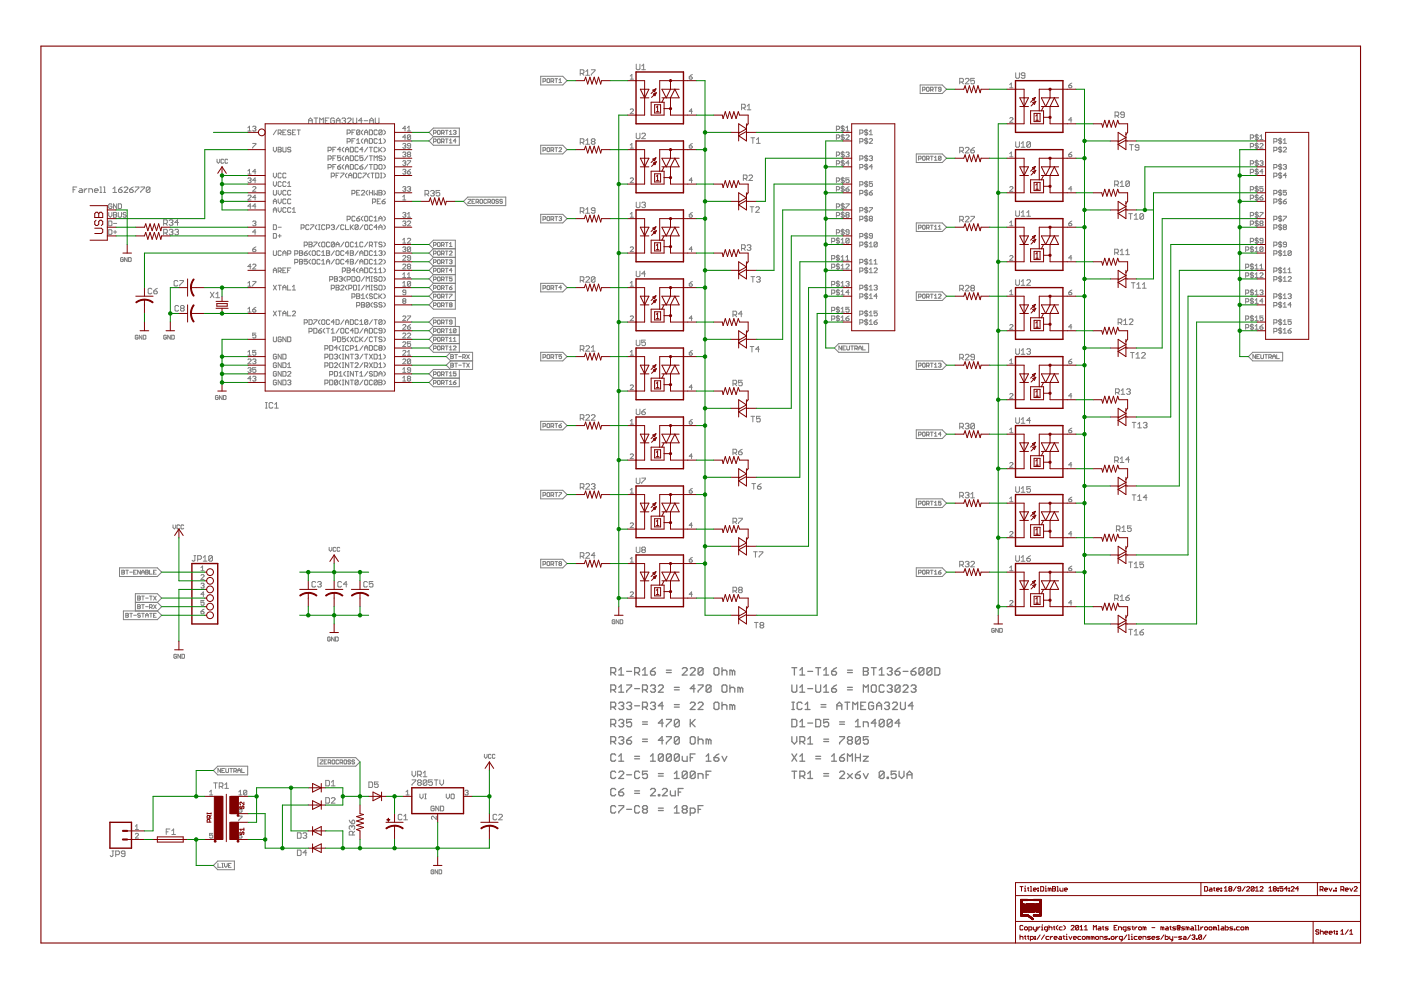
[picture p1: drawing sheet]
<svg xmlns="http://www.w3.org/2000/svg" width="297mm" height="210mm" viewBox="0 0 297 210" stroke-linecap="round" stroke-linejoin="round" font-family="sans-serif">
<g fill="#808080" stroke="#808080" stroke-width=".21">
<path d="M15.5 39.6v1.2z"/>
<path d="M15.5 39.6h.8z"/>
<path d="M15.5 40.2h.4z"/>
<path d="M16.9 40h.4z"/>
<path d="M17.3 40l.2 .2z"/>
<path d="M17.5 40.2v.6z"/>
<path d="M16.9 40.8h.6z"/>
<path d="M16.7 40.6l.2 .2z"/>
<path d="M16.7 40.6l.2-.2z"/>
<path d="M16.9 40.4h.6z"/>
<path d="M17.9 40v.8z"/>
<path d="M18.2 40l-.3 .4z"/>
<path d="M18.2 40h.2z"/>
<path d="M18.8 40v.8z"/>
<path d="M18.8 40h.6z"/>
<path d="M19.4 40l.2 .2z"/>
<path d="M19.6 40.2v.6z"/>
<path d="M20.2 40.8h.4z"/>
<path d="M20 40.6l.2 .2z"/>
<path d="M20 40.2v.4z"/>
<path d="M20.2 40l-.2 .2z"/>
<path d="M20.2 40h.4z"/>
<path d="M20.6 40l.2 .2z"/>
<path d="M20.8 40.2v.2z"/>
<path d="M20 40.4h.8z"/>
<path d="M21.2 39.6h.2z"/>
<path d="M21.4 39.6v1.2z"/>
<path d="M21.2 40.8h.4z"/>
<path d="M22 39.6h.2z"/>
<path d="M22.2 39.6v1.2z"/>
<path d="M22 40.8h.4z"/>
<path d="M23.9 40l.4-.4z"/>
<path d="M24.3 39.6v1.2z"/>
<path d="M23.9 40.8h.8z"/>
<path d="M25.5 39.8l.4-.2z"/>
<path d="M25.5 39.8l-.4 .4z"/>
<path d="M25.1 40.2v.4z"/>
<path d="M25.1 40.6l.2 .2z"/>
<path d="M25.3 40.8h.4z"/>
<path d="M25.7 40.8l.2-.2z"/>
<path d="M25.9 40.4v.2z"/>
<path d="M25.7 40.2l.2 .2z"/>
<path d="M25.1 40.2h.6z"/>
<path d="M26.3 40.8h.8z"/>
<path d="M27.1 40l-.8 .8z"/>
<path d="M27.1 39.8v.2z"/>
<path d="M26.9 39.6l.2 .2z"/>
<path d="M26.5 39.6h.4z"/>
<path d="M26.5 39.6l-.2 .2z"/>
<path d="M27.9 39.8l.4-.2z"/>
<path d="M27.5 40.2l.4-.4z"/>
<path d="M27.5 40.2v.4z"/>
<path d="M27.5 40.6l.2 .2z"/>
<path d="M27.7 40.8h.4z"/>
<path d="M28.1 40.8l.2-.2z"/>
<path d="M28.3 40.4v.2z"/>
<path d="M28.1 40.2l.2 .2z"/>
<path d="M27.5 40.2h.6z"/>
<path d="M28.7 39.6h.7z"/>
<path d="M29.4 39.6v.2z"/>
<path d="M29.4 39.8l-.7 .8z"/>
<path d="M28.7 40.6v.2z"/>
<path d="M29.8 39.6h.8z"/>
<path d="M30.6 39.6v.2z"/>
<path d="M30.6 39.8l-.8 .8z"/>
<path d="M29.8 40.6v.2z"/>
<path d="M31 39.8v.8z"/>
<path d="M31 39.8l.2-.2z"/>
<path d="M31.2 39.6h.4z"/>
<path d="M31.6 39.6l.2 .2z"/>
<path d="M31.8 39.8v.8z"/>
<path d="M31.8 40.6l-.2 .2z"/>
<path d="M31.2 40.8h.4z"/>
<path d="M31 40.6l.2 .2z"/>
<path d="M31 40.6l.8-.8z"/>
<path d="M65.4 25.4v.8z"/>
<path d="M65.4 25.4l.4-.4z"/>
<path d="M65.8 25l.4 .4z"/>
<path d="M66.2 25.4v.8z"/>
<path d="M65.4 25.6h.8z"/>
<path d="M67 25v1.2z"/>
<path d="M66.6 25h.8z"/>
<path d="M67.8 25v1.2z"/>
<path d="M67.8 25l.4 .4z"/>
<path d="M68.2 25.4l.4-.4z"/>
<path d="M68.6 25v1.2z"/>
<path d="M69 25h.7z"/>
<path d="M69 25v1.2z"/>
<path d="M69 26.2h.7z"/>
<path d="M69 25.6h.3z"/>
<path d="M70.7 25l.2 .2z"/>
<path d="M70.3 25h.4z"/>
<path d="M70.1 25.2l.2-.2z"/>
<path d="M70.1 25.2v.8z"/>
<path d="M70.1 26l.2 .2z"/>
<path d="M70.3 26.2h.4z"/>
<path d="M70.9 26l-.2 .2z"/>
<path d="M70.9 25.6v.4z"/>
<path d="M70.5 25.6h.4z"/>
<path d="M71.3 25.4v.8z"/>
<path d="M71.3 25.4l.4-.4z"/>
<path d="M71.7 25l.4 .4z"/>
<path d="M72.1 25.4v.8z"/>
<path d="M71.3 25.6h.8z"/>
<path d="M72.5 25.2l.2-.2z"/>
<path d="M72.7 25h.4z"/>
<path d="M73.1 25l.2 .2z"/>
<path d="M73.3 25.2v.2z"/>
<path d="M73.1 25.6l.2-.2z"/>
<path d="M72.9 25.6h.2z"/>
<path d="M73.1 25.6l.2 .2z"/>
<path d="M73.3 25.8v.2z"/>
<path d="M73.1 26.2l.2-.2z"/>
<path d="M72.7 26.2h.4z"/>
<path d="M72.5 26l.2 .2z"/>
<path d="M73.7 26.2h.7z"/>
<path d="M73.7 26.2l.7-.8z"/>
<path d="M74.4 25.2v.2z"/>
<path d="M74.3 25l.1 .2z"/>
<path d="M73.9 25h.4z"/>
<path d="M73.7 25.2l.2-.2z"/>
<path d="M74.8 25v1z"/>
<path d="M74.8 26l.2 .2z"/>
<path d="M75 26.2h.4z"/>
<path d="M75.4 26.2l.2-.2z"/>
<path d="M75.6 25v1z"/>
<path d="M76.6 25v1.2z"/>
<path d="M76.6 25l-.6 .6z"/>
<path d="M76 25.6h.8z"/>
<path d="M77.2 25.6h.8z"/>
<path d="M78.4 25.4v.8z"/>
<path d="M78.4 25.4l.4-.4z"/>
<path d="M78.8 25l.4 .4z"/>
<path d="M79.2 25.4v.8z"/>
<path d="M78.4 25.6h.8z"/>
<path d="M79.6 25v1z"/>
<path d="M79.6 26l.2 .2z"/>
<path d="M79.8 26.2h.4z"/>
<path d="M80.2 26.2l.1-.2z"/>
<path d="M80.3 25v1z"/>
<path d="M130.2 131.4l.2 .2z"/>
<path d="M129.9 131.4h.3z"/>
<path d="M129.9 131.4l-.1 .2z"/>
<path d="M129.8 131.6v.5z"/>
<path d="M129.8 132.1l.1 .1z"/>
<path d="M129.9 132.2h.3z"/>
<path d="M130.2 132.2l.2-.1z"/>
<path d="M130.4 131.8v.3z"/>
<path d="M130.1 131.8h.3z"/>
<path d="M130.6 131.4v.8z"/>
<path d="M130.6 131.4l.6 .8z"/>
<path d="M131.2 131.4v.8z"/>
<path d="M131.5 131.4v.8z"/>
<path d="M131.5 132.2h.4z"/>
<path d="M132 132.1l-.1 .1z"/>
<path d="M132 131.6v.5z"/>
<path d="M131.9 131.4l.1 .2z"/>
<path d="M131.5 131.4h.4z"/>
<path d="M210.7 133.2l.1 .2z"/>
<path d="M210.4 133.2h.3z"/>
<path d="M210.4 133.2l-.1 .2z"/>
<path d="M210.3 133.4v.5z"/>
<path d="M210.3 133.9l.1 .2z"/>
<path d="M210.4 134.1h.3z"/>
<path d="M210.7 134.1l.1-.2z"/>
<path d="M210.8 133.7v.2z"/>
<path d="M210.5 133.7h.3z"/>
<path d="M211.1 133.2v.9z"/>
<path d="M211.1 133.2l.6 .9z"/>
<path d="M211.7 133.2v.9z"/>
<path d="M211.9 133.2v.9z"/>
<path d="M211.9 134.1h.5z"/>
<path d="M212.4 134.1l.1-.2z"/>
<path d="M212.5 133.4v.5z"/>
<path d="M212.4 133.2l.1 .2z"/>
<path d="M211.9 133.2h.5z"/>
<path d="M46.1 83.9l.1 .1z"/>
<path d="M45.8 83.9h.3z"/>
<path d="M45.8 83.9l-.1 .1z"/>
<path d="M45.7 84v.6z"/>
<path d="M45.7 84.6l.1 .1z"/>
<path d="M45.8 84.7h.3z"/>
<path d="M46.1 84.7l.1-.1z"/>
<path d="M46.2 84.3v.3z"/>
<path d="M46 84.3h.2z"/>
<path d="M46.5 83.9v.8z"/>
<path d="M46.5 83.9l.6 .8z"/>
<path d="M47.1 83.9v.8z"/>
<path d="M47.4 83.9v.8z"/>
<path d="M47.4 84.7h.4z"/>
<path d="M47.9 84.6l-.1 .1z"/>
<path d="M47.9 84v.6z"/>
<path d="M47.8 83.9l.1 .1z"/>
<path d="M47.4 83.9h.4z"/>
<path d="M26 54.6l.1 .2z"/>
<path d="M25.7 54.6h.3z"/>
<path d="M25.7 54.6l-.1 .2z"/>
<path d="M25.6 54.8v.5z"/>
<path d="M25.6 55.3l.1 .2z"/>
<path d="M25.7 55.5h.3z"/>
<path d="M26 55.5l.1-.2z"/>
<path d="M26.1 55v.3z"/>
<path d="M25.8 55h.3z"/>
<path d="M26.4 54.6v.9z"/>
<path d="M26.4 54.6l.6 .9z"/>
<path d="M27 54.6v.9z"/>
<path d="M27.3 54.6v.9z"/>
<path d="M27.3 55.5h.4z"/>
<path d="M27.8 55.3l-.1 .2z"/>
<path d="M27.8 54.8v.5z"/>
<path d="M27.7 54.6l.1 .2z"/>
<path d="M27.3 54.6h.4z"/>
<path d="M46 33.8v.5z"/>
<path d="M46 34.3l.3 .3z"/>
<path d="M46.3 34.6l.3-.3z"/>
<path d="M46.6 33.8v.5z"/>
<path d="M47.3 33.8l.1 .1z"/>
<path d="M47 33.8h.3z"/>
<path d="M47 33.8l-.1 .1z"/>
<path d="M46.9 33.9v.6z"/>
<path d="M46.9 34.5l.1 .1z"/>
<path d="M47 34.6h.3z"/>
<path d="M47.3 34.6l.1-.1z"/>
<path d="M48.1 33.8l.2 .1z"/>
<path d="M47.8 33.8h.3z"/>
<path d="M47.8 33.8l-.1 .1z"/>
<path d="M47.7 33.9v.6z"/>
<path d="M47.7 34.5l.1 .1z"/>
<path d="M47.8 34.6h.3z"/>
<path d="M48.1 34.6l.2-.1z"/>
<path d="M87.4 165.4h.7z"/>
<path d="M88.1 165.4v.1z"/>
<path d="M87.4 166.3l.7-.8z"/>
<path d="M87.4 166.3v.2z"/>
<path d="M88.5 165.5l.2-.1z"/>
<path d="M88.7 165.4h.4z"/>
<path d="M89.1 165.4l.2 .1z"/>
<path d="M89.3 165.5v.2z"/>
<path d="M89.3 165.7l-.2 .2z"/>
<path d="M89.1 165.9l.2 .2z"/>
<path d="M89.3 166.1v.2z"/>
<path d="M89.3 166.3l-.2 .2z"/>
<path d="M88.7 166.5h.4z"/>
<path d="M88.5 166.3l.2 .2z"/>
<path d="M88.5 166.1v.2z"/>
<path d="M88.5 166.1l.2-.2z"/>
<path d="M88.5 165.7l.2 .2z"/>
<path d="M88.5 165.5v.2z"/>
<path d="M88.7 165.9h.4z"/>
<path d="M89.7 165.5v.8z"/>
<path d="M89.7 165.5l.2-.1z"/>
<path d="M89.9 165.4h.4z"/>
<path d="M90.3 165.4l.2 .1z"/>
<path d="M90.5 165.5v.8z"/>
<path d="M90.3 166.5l.2-.2z"/>
<path d="M89.9 166.5h.4z"/>
<path d="M89.7 166.3l.2 .2z"/>
<path d="M89.7 166.3l.8-.8z"/>
<path d="M90.9 165.4h.8z"/>
<path d="M90.9 165.4v.5z"/>
<path d="M90.9 165.9l.4-.2z"/>
<path d="M91.3 165.7h.2z"/>
<path d="M91.5 165.7l.2 .2z"/>
<path d="M91.7 165.9v.4z"/>
<path d="M91.7 166.3l-.2 .2z"/>
<path d="M91.1 166.5h.4z"/>
<path d="M90.9 166.3l.2 .2z"/>
<path d="M92.5 165.4v1.1z"/>
<path d="M92.1 165.4h.8z"/>
<path d="M93.3 165.4v.7z"/>
<path d="M93.3 166.1l.3 .4z"/>
<path d="M93.6 166.5l.4-.4z"/>
<path d="M94 165.4v.7z"/>
<path d="M91.8 184.4l.2 .2z"/>
<path d="M91.5 184.4h.3z"/>
<path d="M91.5 184.4l-.1 .2z"/>
<path d="M91.4 184.6v.5z"/>
<path d="M91.4 185.1l.1 .2z"/>
<path d="M91.5 185.3h.3z"/>
<path d="M91.8 185.3l.2-.2z"/>
<path d="M92 184.8v.3z"/>
<path d="M91.7 184.8h.3z"/>
<path d="M92.2 184.4v.9z"/>
<path d="M92.2 184.4l.6 .9z"/>
<path d="M92.8 184.4v.9z"/>
<path d="M93.1 184.4v.9z"/>
<path d="M93.1 185.3h.4z"/>
<path d="M93.5 185.3l.1-.2z"/>
<path d="M93.6 184.6v.5z"/>
<path d="M93.5 184.4l.1 .2z"/>
<path d="M93.1 184.4h.4z"/>
<path d="M102.7 159.9v.6z"/>
<path d="M102.7 160.5l.3 .3z"/>
<path d="M103 160.8l.3-.3z"/>
<path d="M103.3 159.9v.6z"/>
<path d="M104 159.9l.1 .2z"/>
<path d="M103.7 159.9h.3z"/>
<path d="M103.7 159.9l-.2 .2z"/>
<path d="M103.5 160.1v.5z"/>
<path d="M103.5 160.6l.2 .2z"/>
<path d="M103.7 160.8h.3z"/>
<path d="M104.1 160.6l-.1 .2z"/>
<path d="M104.8 159.9l.1 .2z"/>
<path d="M104.5 159.9h.3z"/>
<path d="M104.5 159.9l-.1 .2z"/>
<path d="M104.4 160.1v.5z"/>
<path d="M104.4 160.6l.1 .2z"/>
<path d="M104.5 160.8h.3z"/>
<path d="M104.9 160.6l-.1 .2z"/>
<path d="M69.8 116.1v.5z"/>
<path d="M69.8 116.6l.3 .3z"/>
<path d="M70.1 116.9l.3-.3z"/>
<path d="M70.4 116.1v.5z"/>
<path d="M71.1 116.1l.1 .1z"/>
<path d="M70.8 116.1h.3z"/>
<path d="M70.6 116.2l.2-.1z"/>
<path d="M70.6 116.2v.6z"/>
<path d="M70.6 116.8l.2 .1z"/>
<path d="M70.8 116.9h.3z"/>
<path d="M71.1 116.9l.1-.1z"/>
<path d="M71.9 116.1l.1 .1z"/>
<path d="M71.6 116.1h.3z"/>
<path d="M71.6 116.1l-.1 .1z"/>
<path d="M71.5 116.2v.6z"/>
<path d="M71.5 116.8l.1 .1z"/>
<path d="M71.6 116.9h.3z"/>
<path d="M71.9 116.9l.1-.1z"/>
<path d="M69.9 135.1l.1 .1z"/>
<path d="M69.6 135.1h.3z"/>
<path d="M69.6 135.1l-.1 .1z"/>
<path d="M69.5 135.2v.6z"/>
<path d="M69.5 135.8l.1 .1z"/>
<path d="M69.6 135.9h.3z"/>
<path d="M69.9 135.9l.1-.1z"/>
<path d="M70 135.5v.3z"/>
<path d="M69.7 135.5h.3z"/>
<path d="M70.3 135.1v.8z"/>
<path d="M70.3 135.1l.6 .8z"/>
<path d="M70.9 135.1v.8z"/>
<path d="M71.1 135.1v.8z"/>
<path d="M71.1 135.9h.5z"/>
<path d="M71.6 135.9l.1-.1z"/>
<path d="M71.7 135.2v.6z"/>
<path d="M71.6 135.1l.1 .1z"/>
<path d="M71.1 135.1h.5z"/>
<path d="M35.1 71.1l.2 .1z"/>
<path d="M34.9 71.1h.2z"/>
<path d="M34.7 71.2l.2-.1z"/>
<path d="M34.7 71.2v.6z"/>
<path d="M34.7 71.8l.2 .1z"/>
<path d="M34.9 71.9h.2z"/>
<path d="M35.1 71.9l.2-.1z"/>
<path d="M35.3 71.5v.3z"/>
<path d="M35 71.5h.3z"/>
<path d="M35.6 71.1v.8z"/>
<path d="M35.6 71.1l.5 .8z"/>
<path d="M36.1 71.1v.8z"/>
<path d="M36.4 71.1v.8z"/>
<path d="M36.4 71.9h.4z"/>
<path d="M36.8 71.9l.2-.1z"/>
<path d="M37 71.2v.6z"/>
<path d="M36.8 71.1l.2 .1z"/>
<path d="M36.4 71.1h.4z"/>
<path d="M37.3 138.7l.1 .2z"/>
<path d="M37 138.7h.3z"/>
<path d="M36.9 138.9l.1-.2z"/>
<path d="M36.9 138.9v.5z"/>
<path d="M36.9 139.4l.1 .2z"/>
<path d="M37 139.6h.3z"/>
<path d="M37.3 139.6l.1-.2z"/>
<path d="M37.4 139.1v.3z"/>
<path d="M37.1 139.1h.3z"/>
<path d="M37.7 138.7v.9z"/>
<path d="M37.7 138.7l.6 .9z"/>
<path d="M38.3 138.7v.9z"/>
<path d="M38.6 138.7v.9z"/>
<path d="M38.6 139.6h.4z"/>
<path d="M39.1 139.4l-.1 .2z"/>
<path d="M39.1 138.9v.5z"/>
<path d="M39 138.7l.1 .2z"/>
<path d="M38.6 138.7h.4z"/>
<path d="M36.7 111.3v.6z"/>
<path d="M36.7 111.9l.3 .2z"/>
<path d="M37 112.1l.3-.2z"/>
<path d="M37.3 111.3v.6z"/>
<path d="M38 111.3l.1 .1z"/>
<path d="M37.7 111.3h.3z"/>
<path d="M37.7 111.3l-.2 .1z"/>
<path d="M37.5 111.4v.6z"/>
<path d="M37.5 112l.2 .1z"/>
<path d="M37.7 112.1h.3z"/>
<path d="M38 112.1l.1-.1z"/>
<path d="M38.8 111.3l.1 .1z"/>
<path d="M38.5 111.3h.3z"/>
<path d="M38.5 111.3l-.1 .1z"/>
<path d="M38.4 111.4v.6z"/>
<path d="M38.4 112l.1 .1z"/>
<path d="M38.5 112.1h.3z"/>
<path d="M38.8 112.1l.1-.1z"/>
<path d="M29.1 71.1l.2 .1z"/>
<path d="M28.8 71.1h.3z"/>
<path d="M28.7 71.2l.1-.1z"/>
<path d="M28.7 71.2v.6z"/>
<path d="M28.7 71.8l.1 .1z"/>
<path d="M28.8 71.9h.3z"/>
<path d="M29.1 71.9l.2-.1z"/>
<path d="M29.3 71.5v.3z"/>
<path d="M29 71.5h.3z"/>
<path d="M29.5 71.1v.8z"/>
<path d="M29.5 71.1l.6 .8z"/>
<path d="M30.1 71.1v.8z"/>
<path d="M30.4 71.1v.8z"/>
<path d="M30.4 71.9h.4z"/>
<path d="M30.8 71.9l.1-.1z"/>
<path d="M30.9 71.2v.6z"/>
<path d="M30.8 71.1l.1 .1z"/>
<path d="M30.4 71.1h.4z"/>
<path d="M159.6 29.2v1.2z"/>
<path d="M159.2 29.2h.8z"/>
<path d="M160.4 29.6l.4-.4z"/>
<path d="M160.8 29.2v1.2z"/>
<path d="M160.4 30.4h.8z"/>
<path d="M159.4 43.8v1.2z"/>
<path d="M159 43.8h.8z"/>
<path d="M160.2 45h.8z"/>
<path d="M161 44.2l-.8 .8z"/>
<path d="M161 44v.2z"/>
<path d="M160.8 43.8l.2 .2z"/>
<path d="M160.4 43.8h.4z"/>
<path d="M160.4 43.8l-.2 .2z"/>
<path d="M159.6 58.7v1.1z"/>
<path d="M159.2 58.7h.8z"/>
<path d="M160.4 58.8l.2-.1z"/>
<path d="M160.6 58.7h.4z"/>
<path d="M161 58.7l.2 .1z"/>
<path d="M161.2 58.8v.3z"/>
<path d="M161.2 59.1l-.2 .1z"/>
<path d="M160.8 59.2h.2z"/>
<path d="M161 59.2l.2 .2z"/>
<path d="M161.2 59.4v.2z"/>
<path d="M161.2 59.6l-.2 .2z"/>
<path d="M160.6 59.8h.4z"/>
<path d="M160.4 59.6l.2 .2z"/>
<path d="M159.4 73.5v1.1z"/>
<path d="M159 73.5h.8z"/>
<path d="M160.8 73.5v1.1z"/>
<path d="M160.8 73.5l-.6 .5z"/>
<path d="M160.2 74h.8z"/>
<path d="M159.6 88.3v1.2z"/>
<path d="M159.2 88.3h.8z"/>
<path d="M160.4 88.3h.8z"/>
<path d="M160.4 88.3v.6z"/>
<path d="M160.4 88.9l.4-.2z"/>
<path d="M160.8 88.7h.2z"/>
<path d="M161 88.7l.2 .2z"/>
<path d="M161.2 88.9v.4z"/>
<path d="M161.2 89.3l-.2 .2z"/>
<path d="M160.6 89.5h.4z"/>
<path d="M160.4 89.3l.2 .2z"/>
<path d="M159.8 102.5v1.2z"/>
<path d="M159.4 102.5h.8z"/>
<path d="M161 102.7l.4-.2z"/>
<path d="M160.6 103.1l.4-.4z"/>
<path d="M160.6 103.1v.4z"/>
<path d="M160.6 103.5l.2 .2z"/>
<path d="M160.8 103.7h.4z"/>
<path d="M161.2 103.7l.2-.2z"/>
<path d="M161.4 103.3v.2z"/>
<path d="M161.2 103.1l.2 .2z"/>
<path d="M160.6 103.1h.6z"/>
<path d="M160.2 117v1.2z"/>
<path d="M159.8 117h.7z"/>
<path d="M161 117h.7z"/>
<path d="M161.7 117v.2z"/>
<path d="M161.7 117.2l-.7 .8z"/>
<path d="M161 118v.2z"/>
<path d="M160.3 132v1.1z"/>
<path d="M160 132h.7z"/>
<path d="M161.1 132.2l.2-.2z"/>
<path d="M161.3 132h.4z"/>
<path d="M161.7 132l.2 .2z"/>
<path d="M161.9 132.2v.2z"/>
<path d="M161.7 132.6l.2-.2z"/>
<path d="M161.7 132.6l.2 .2z"/>
<path d="M161.9 132.8v.1z"/>
<path d="M161.7 133.1l.2-.2z"/>
<path d="M161.3 133.1h.4z"/>
<path d="M161.1 132.9l.2 .2z"/>
<path d="M161.1 132.8v.1z"/>
<path d="M161.1 132.8l.2-.2z"/>
<path d="M161.1 132.4l.2 .2z"/>
<path d="M161.1 132.2v.2z"/>
<path d="M161.3 132.6h.4z"/>
<path d="M239.9 30.7v1.2z"/>
<path d="M239.5 30.7h.8z"/>
<path d="M240.7 31.7l.2 .2z"/>
<path d="M240.9 31.9h.4z"/>
<path d="M241.3 31.9l.2-.2z"/>
<path d="M241.5 30.9v.8z"/>
<path d="M241.3 30.7l.2 .2z"/>
<path d="M240.9 30.7h.4z"/>
<path d="M240.9 30.7l-.2 .2z"/>
<path d="M240.7 30.9v.2z"/>
<path d="M240.7 31.1l.2 .2z"/>
<path d="M240.9 31.3h.6z"/>
<path d="M239.7 45.3v1.2z"/>
<path d="M239.3 45.3h.8z"/>
<path d="M240.9 45.3l-.4 .4z"/>
<path d="M240.9 45.3v1.2z"/>
<path d="M240.5 46.5h.8z"/>
<path d="M241.7 45.5v.8z"/>
<path d="M241.9 45.3l-.2 .2z"/>
<path d="M241.9 45.3h.4z"/>
<path d="M242.3 45.3l.2 .2z"/>
<path d="M242.5 45.5v.8z"/>
<path d="M242.3 46.5l.2-.2z"/>
<path d="M241.9 46.5h.4z"/>
<path d="M241.7 46.3l.2 .2z"/>
<path d="M241.7 46.3l.8-.8z"/>
<path d="M240.3 59.9v1.2z"/>
<path d="M239.9 59.9h.7z"/>
<path d="M241 60.3l.4-.4z"/>
<path d="M241.4 59.9v1.2z"/>
<path d="M241 61.1h.8z"/>
<path d="M242.2 60.3l.4-.4z"/>
<path d="M242.6 59.9v1.2z"/>
<path d="M242.2 61.1h.8z"/>
<path d="M240.1 74.7v1.2z"/>
<path d="M239.7 74.7h.8z"/>
<path d="M240.9 75.1l.4-.4z"/>
<path d="M241.3 74.7v1.2z"/>
<path d="M240.9 75.9h.7z"/>
<path d="M242 75.9h.8z"/>
<path d="M242 75.9l.8-.8z"/>
<path d="M242.8 74.9v.2z"/>
<path d="M242.6 74.7l.2 .2z"/>
<path d="M242.2 74.7h.4z"/>
<path d="M242.2 74.7l-.2 .2z"/>
<path d="M240.4 89.6v1.1z"/>
<path d="M240.1 89.6h.7z"/>
<path d="M241.2 89.9l.4-.3z"/>
<path d="M241.6 89.6v1.1z"/>
<path d="M241.2 90.7h.8z"/>
<path d="M242.4 89.7l.2-.1z"/>
<path d="M242.6 89.6h.4z"/>
<path d="M243 89.6l.2 .1z"/>
<path d="M243.2 89.7v.2z"/>
<path d="M243.2 89.9l-.2 .2z"/>
<path d="M242.8 90.1h.2z"/>
<path d="M243 90.1l.2 .2z"/>
<path d="M243.2 90.3v.2z"/>
<path d="M243.2 90.5l-.2 .2z"/>
<path d="M242.6 90.7h.4z"/>
<path d="M242.4 90.5l.2 .2z"/>
<path d="M240.4 104.9v1.2z"/>
<path d="M240.1 104.9h.7z"/>
<path d="M241.2 105.3l.4-.4z"/>
<path d="M241.6 104.9v1.2z"/>
<path d="M241.2 106.1h.8z"/>
<path d="M243 104.9v1.2z"/>
<path d="M242.4 105.5l.6-.6z"/>
<path d="M242.4 105.5h.8z"/>
<path d="M239.7 119.2v1.2z"/>
<path d="M239.3 119.2h.8z"/>
<path d="M240.9 119.2l-.4 .4z"/>
<path d="M240.9 119.2v1.2z"/>
<path d="M240.5 120.4h.8z"/>
<path d="M241.7 119.2h.8z"/>
<path d="M241.7 119.2v.6z"/>
<path d="M241.7 119.8l.4-.2z"/>
<path d="M242.1 119.6h.2z"/>
<path d="M242.3 119.6l.2 .2z"/>
<path d="M242.5 119.8v.3z"/>
<path d="M242.5 120.1l-.2 .3z"/>
<path d="M241.9 120.4h.4z"/>
<path d="M241.7 120.1l.2 .3z"/>
<path d="M239.7 133.4v1.2z"/>
<path d="M239.3 133.4h.8z"/>
<path d="M240.9 133.4l-.4 .4z"/>
<path d="M240.9 133.4v1.2z"/>
<path d="M240.5 134.6h.8z"/>
<path d="M242.1 133.6l.4-.2z"/>
<path d="M242.1 133.6l-.4 .4z"/>
<path d="M241.7 134v.4z"/>
<path d="M241.7 134.4l.2 .2z"/>
<path d="M241.9 134.6h.4z"/>
<path d="M242.3 134.6l.2-.2z"/>
<path d="M242.5 134.2v.2z"/>
<path d="M242.3 134l.2 .2z"/>
<path d="M241.7 134h.6z"/>
<path d="M58 66l.6 1z"/>
<path d="M58.6 66l-.6 1z"/>
<path d="M59.3 66v1z"/>
<path d="M59 66h.6z"/>
<path d="M60 66.3v.7z"/>
<path d="M60 66.3l.3-.3z"/>
<path d="M60.3 66l.3 .3z"/>
<path d="M60.6 66.3v.7z"/>
<path d="M60 66.5h.6z"/>
<path d="M61 66v1z"/>
<path d="M61 67h.7z"/>
<path d="M62 67h.7z"/>
<path d="M62.7 66.3l-.7 .7z"/>
<path d="M62.7 66.1v.2z"/>
<path d="M62.5 66l.2 .1z"/>
<path d="M62.2 66h.3z"/>
<path d="M62.2 66l-.2 .1z"/>
<path d="M52.6 65.5l.3-.3z"/>
<path d="M52.9 65.2v1z"/>
<path d="M52.6 66.2h.6z"/>
<path d="M53.9 65.3l.4-.1z"/>
<path d="M53.9 65.3l-.3 .4z"/>
<path d="M53.6 65.7v.3z"/>
<path d="M53.6 66l.1 .2z"/>
<path d="M53.7 66.2h.4z"/>
<path d="M54.1 66.2l.2-.2z"/>
<path d="M54.3 65.8v.2z"/>
<path d="M54.1 65.7l.2 .1z"/>
<path d="M53.6 65.7h.5z"/>
<path d="M58 60.5l.6 1z"/>
<path d="M58.6 60.5l-.6 1z"/>
<path d="M59.3 60.5v1z"/>
<path d="M59 60.5h.6z"/>
<path d="M60 60.8v.7z"/>
<path d="M60.3 60.5l-.3 .3z"/>
<path d="M60.3 60.5l.3 .3z"/>
<path d="M60.6 60.8v.7z"/>
<path d="M60 61h.6z"/>
<path d="M61 60.5v1z"/>
<path d="M61 61.5h.7z"/>
<path d="M62.3 60.5l-.3 .3z"/>
<path d="M62.3 60.5v1z"/>
<path d="M62 61.5h.7z"/>
<path d="M52.6 60l.3-.3z"/>
<path d="M52.9 59.7v1z"/>
<path d="M52.6 60.7h.6z"/>
<path d="M53.6 59.7h.7z"/>
<path d="M54.3 59.7v.1z"/>
<path d="M54.3 59.8l-.7 .7z"/>
<path d="M53.6 60.5v.2z"/>
<path d="M58.5 75.1l.1 .2z"/>
<path d="M58.1 75.1h.4z"/>
<path d="M58.1 75.1l-.1 .2z"/>
<path d="M58 75.3v.6z"/>
<path d="M58 75.9l.1 .2z"/>
<path d="M58.1 76.1h.4z"/>
<path d="M58.6 75.9l-.1 .2z"/>
<path d="M58.6 75.6v.3z"/>
<path d="M58.3 75.6h.3z"/>
<path d="M59 75.1v1z"/>
<path d="M59 75.1l.6 1z"/>
<path d="M59.6 75.1v1z"/>
<path d="M60 75.1v1z"/>
<path d="M60 76.1h.5z"/>
<path d="M60.5 76.1l.1-.2z"/>
<path d="M60.6 75.3v.6z"/>
<path d="M60.5 75.1l.1 .2z"/>
<path d="M60 75.1h.5z"/>
<path d="M52.6 74.6l.3-.3z"/>
<path d="M52.9 74.3v1z"/>
<path d="M52.6 75.3h.6z"/>
<path d="M53.6 74.3h.7z"/>
<path d="M53.6 74.3v.5z"/>
<path d="M53.6 74.8l.3-.2z"/>
<path d="M53.9 74.6h.2z"/>
<path d="M54.1 74.6l.2 .2z"/>
<path d="M54.3 74.8v.3z"/>
<path d="M54.3 75.1l-.2 .2z"/>
<path d="M53.7 75.3h.4z"/>
<path d="M53.6 75.1l.1 .2z"/>
<path d="M58 36.7v.7z"/>
<path d="M58 37.4l.3 .3z"/>
<path d="M58.6 37.4l-.3 .3z"/>
<path d="M58.6 36.7v.7z"/>
<path d="M59.5 36.7l.1 .2z"/>
<path d="M59.1 36.7h.4z"/>
<path d="M59.1 36.7l-.1 .2z"/>
<path d="M59 36.9v.6z"/>
<path d="M59 37.5l.1 .2z"/>
<path d="M59.1 37.7h.4z"/>
<path d="M59.5 37.7l.1-.2z"/>
<path d="M60.5 36.7l.1 .2z"/>
<path d="M60.1 36.7h.4z"/>
<path d="M60.1 36.7l-.1 .2z"/>
<path d="M60 36.9v.6z"/>
<path d="M60 37.5l.1 .2z"/>
<path d="M60.1 37.7h.4z"/>
<path d="M60.5 37.7l.1-.2z"/>
<path d="M52.6 36.2l.3-.3z"/>
<path d="M52.9 35.9v1z"/>
<path d="M52.6 36.9h.6z"/>
<path d="M54.1 35.9v1z"/>
<path d="M54.1 35.9l-.5 .5z"/>
<path d="M53.6 36.4h.7z"/>
<path d="M58 40.4v.8z"/>
<path d="M58 41.2l.1 .2z"/>
<path d="M58.1 41.4h.4z"/>
<path d="M58.6 41.2l-.1 .2z"/>
<path d="M58.6 40.4v.8z"/>
<path d="M59 40.4v.6z"/>
<path d="M59 41l.3 .4z"/>
<path d="M59.3 41.4l.3-.4z"/>
<path d="M59.6 40.4v.6z"/>
<path d="M60.5 40.4l.1 .1z"/>
<path d="M60.1 40.4h.4z"/>
<path d="M60.1 40.4l-.1 .1z"/>
<path d="M60 40.5v.7z"/>
<path d="M60 41.2l.1 .2z"/>
<path d="M60.1 41.4h.4z"/>
<path d="M60.5 41.4l.1-.2z"/>
<path d="M61.5 40.4l.2 .1z"/>
<path d="M61.2 40.4h.3z"/>
<path d="M61.2 40.4l-.2 .1z"/>
<path d="M61 40.5v.7z"/>
<path d="M61 41.2l.2 .2z"/>
<path d="M61.2 41.4h.3z"/>
<path d="M61.5 41.4l.2-.2z"/>
<path d="M53.6 40.6h.7z"/>
<path d="M53.6 40.6l.7-.7z"/>
<path d="M54.3 39.7v.2z"/>
<path d="M54.1 39.6l.2 .1z"/>
<path d="M53.7 39.6h.4z"/>
<path d="M53.7 39.6l-.1 .1z"/>
<path d="M58 71.4v.9z"/>
<path d="M58 72.3l.1 .2z"/>
<path d="M58.1 72.5h.4z"/>
<path d="M58.6 72.3l-.1 .2z"/>
<path d="M58.6 71.4v.9z"/>
<path d="M59.5 71.4l.1 .2z"/>
<path d="M59.1 71.4h.4z"/>
<path d="M59.1 71.4l-.1 .2z"/>
<path d="M59 71.6v.7z"/>
<path d="M59 72.3l.1 .2z"/>
<path d="M59.1 72.5h.4z"/>
<path d="M59.6 72.3l-.1 .2z"/>
<path d="M59.6 71.9v.4z"/>
<path d="M59.3 71.9h.3z"/>
<path d="M60 71.4v1.1z"/>
<path d="M60 71.4l.6 1.1z"/>
<path d="M60.6 71.4v1.1z"/>
<path d="M61 71.4v1.1z"/>
<path d="M61 72.5h.5z"/>
<path d="M61.7 72.3l-.2 .2z"/>
<path d="M61.7 71.6v.7z"/>
<path d="M61.5 71.4l.2 .2z"/>
<path d="M61 71.4h.5z"/>
<path d="M53.6 70.6h.7z"/>
<path d="M53.6 70.6v.5z"/>
<path d="M53.6 71.1l.3-.1z"/>
<path d="M53.9 71h.2z"/>
<path d="M54.1 71l.2 .1z"/>
<path d="M54.3 71.1v.4z"/>
<path d="M54.1 71.6l.2-.1z"/>
<path d="M53.7 71.6h.4z"/>
<path d="M53.6 71.5l.1 .1z"/>
<path d="M58 47.7v1z"/>
<path d="M58 48.7h.5z"/>
<path d="M58.6 48.5l-.1 .2z"/>
<path d="M58.6 47.8v.7z"/>
<path d="M58.5 47.7l.1 .1z"/>
<path d="M58 47.7h.5z"/>
<path d="M59 48.2h.6z"/>
<path d="M53.6 47l.1-.1z"/>
<path d="M53.7 46.9h.4z"/>
<path d="M54.1 46.9l.2 .1z"/>
<path d="M54.3 47v.2z"/>
<path d="M54.3 47.2l-.2 .2z"/>
<path d="M53.9 47.4h.2z"/>
<path d="M54.1 47.4l.2 .1z"/>
<path d="M54.3 47.5v.2z"/>
<path d="M54.3 47.7l-.2 .2z"/>
<path d="M53.7 47.9h.4z"/>
<path d="M53.6 47.7l.1 .2z"/>
<path d="M58 42.5v.7z"/>
<path d="M58 42.5l.3-.3z"/>
<path d="M58.3 42.2l.3 .3z"/>
<path d="M58.6 42.5v.7z"/>
<path d="M58 42.7h.6z"/>
<path d="M59 42.2v.7z"/>
<path d="M59 42.9l.3 .3z"/>
<path d="M59.3 43.2l.3-.3z"/>
<path d="M59.6 42.2v.7z"/>
<path d="M60.5 42.2l.1 .2z"/>
<path d="M60.1 42.2h.4z"/>
<path d="M60.1 42.2l-.1 .2z"/>
<path d="M60 42.4v.6z"/>
<path d="M60 43l.1 .2z"/>
<path d="M60.1 43.2h.4z"/>
<path d="M60.5 43.2l.1-.2z"/>
<path d="M61.5 42.2l.2 .2z"/>
<path d="M61.2 42.2h.3z"/>
<path d="M61.2 42.2l-.2 .2z"/>
<path d="M61 42.4v.6z"/>
<path d="M61 43l.2 .2z"/>
<path d="M61.2 43.2h.3z"/>
<path d="M61.5 43.2l.2-.2z"/>
<path d="M52.6 42.4h.6z"/>
<path d="M52.6 42.4l.6-.7z"/>
<path d="M53.2 41.6v.1z"/>
<path d="M53.1 41.4l.1 .2z"/>
<path d="M52.7 41.4h.4z"/>
<path d="M52.7 41.4l-.1 .2z"/>
<path d="M54.1 41.4v1z"/>
<path d="M54.1 41.4l-.5 .5z"/>
<path d="M53.6 41.9h.7z"/>
<path d="M69.9 58.7v.9z"/>
<path d="M69.9 58.7h.5z"/>
<path d="M70.4 58.7l.2 .1z"/>
<path d="M70.6 58.8v.3z"/>
<path d="M70.6 59.1l-.2 .2z"/>
<path d="M69.9 59.3h.5z"/>
<path d="M70.9 58.7v.9z"/>
<path d="M70.9 58.7h.5z"/>
<path d="M71.4 58.7l.2 .1z"/>
<path d="M71.6 58.8v.2z"/>
<path d="M71.4 59.1l.2-.1z"/>
<path d="M71.4 59.1l.2 .2z"/>
<path d="M71.6 59.3v.2z"/>
<path d="M71.6 59.5l-.2 .1z"/>
<path d="M70.9 59.6h.5z"/>
<path d="M70.9 59.1h.5z"/>
<path d="M71.9 58.8l.2-.1z"/>
<path d="M72.1 58.7h.3z"/>
<path d="M72.4 58.7l.2 .1z"/>
<path d="M72.6 58.8v.2z"/>
<path d="M72.4 59.1l.2-.1z"/>
<path d="M72.2 59.1h.2z"/>
<path d="M72.4 59.1l.2 .2z"/>
<path d="M72.6 59.3v.2z"/>
<path d="M72.6 59.5l-.2 .1z"/>
<path d="M72.1 59.6h.3z"/>
<path d="M71.9 59.5l.2 .1z"/>
<path d="M72.9 59.3l.4 .3z"/>
<path d="M72.9 59v.3z"/>
<path d="M72.9 59l.4-.3z"/>
<path d="M73.6 58.7v.9z"/>
<path d="M73.6 58.7h.5z"/>
<path d="M74.1 58.7l.2 .1z"/>
<path d="M74.3 58.8v.3z"/>
<path d="M74.3 59.1l-.2 .2z"/>
<path d="M73.6 59.3h.5z"/>
<path d="M74.6 58.7v.9z"/>
<path d="M74.6 59.6h.5z"/>
<path d="M75.3 59.5l-.2 .1z"/>
<path d="M75.3 58.8v.7z"/>
<path d="M75.1 58.7l.2 .1z"/>
<path d="M74.6 58.7h.5z"/>
<path d="M75.8 58.7h.3z"/>
<path d="M75.8 58.7l-.2 .1z"/>
<path d="M75.6 58.8v.7z"/>
<path d="M75.6 59.5l.2 .1z"/>
<path d="M75.8 59.6h.3z"/>
<path d="M76.1 59.6l.2-.1z"/>
<path d="M76.3 58.8v.7z"/>
<path d="M76.1 58.7l.2 .1z"/>
<path d="M77.3 58.7l-.7 .9z"/>
<path d="M77.6 58.7v.9z"/>
<path d="M77.6 58.7l.4 .3z"/>
<path d="M78 59l.3-.3z"/>
<path d="M78.3 58.7v.9z"/>
<path d="M78.7 59.6h.3z"/>
<path d="M78.8 58.7v.9z"/>
<path d="M78.7 58.7h.3z"/>
<path d="M79.8 58.7l.2 .1z"/>
<path d="M79.5 58.7h.3z"/>
<path d="M79.5 58.7l-.2 .1z"/>
<path d="M79.3 58.8v.2z"/>
<path d="M79.3 59l.2 .1z"/>
<path d="M79.5 59.1h.3z"/>
<path d="M79.8 59.1l.2 .2z"/>
<path d="M80 59.3v.2z"/>
<path d="M80 59.5l-.2 .1z"/>
<path d="M79.5 59.6h.3z"/>
<path d="M79.3 59.5l.2 .1z"/>
<path d="M80.5 58.7h.3z"/>
<path d="M80.5 58.7l-.2 .1z"/>
<path d="M80.3 58.8v.7z"/>
<path d="M80.3 59.5l.2 .1z"/>
<path d="M80.5 59.6h.3z"/>
<path d="M81 59.5l-.2 .1z"/>
<path d="M81 58.8v.7z"/>
<path d="M80.8 58.7l.2 .1z"/>
<path d="M81.3 59.6l.4-.3z"/>
<path d="M81.7 59v.3z"/>
<path d="M81.3 58.7l.4 .3z"/>
<path d="M85.4 58.2l.3-.4z"/>
<path d="M85.7 57.8v1z"/>
<path d="M85.4 58.8h.6z"/>
<path d="M86.4 58.2l.3-.4z"/>
<path d="M86.7 57.8v1z"/>
<path d="M86.4 58.8h.7z"/>
<path d="M70.2 60.5v1z"/>
<path d="M70.2 60.5h.5z"/>
<path d="M70.7 60.5l.2 .1z"/>
<path d="M70.9 60.6v.4z"/>
<path d="M70.9 61l-.2 .2z"/>
<path d="M70.2 61.2h.5z"/>
<path d="M71.2 60.5v1z"/>
<path d="M71.2 60.5h.5z"/>
<path d="M71.7 60.5l.2 .1z"/>
<path d="M71.9 60.6v.2z"/>
<path d="M71.9 60.8l-.2 .2z"/>
<path d="M71.7 61l.2 .2z"/>
<path d="M71.9 61.2v.1z"/>
<path d="M71.9 61.3l-.2 .2z"/>
<path d="M71.2 61.5h.5z"/>
<path d="M71.2 61h.5z"/>
<path d="M72.2 61.5h.7z"/>
<path d="M72.2 61.5l.7-.7z"/>
<path d="M72.9 60.6v.2z"/>
<path d="M72.7 60.5l.2 .1z"/>
<path d="M72.4 60.5h.3z"/>
<path d="M72.4 60.5l-.2 .1z"/>
<path d="M73.3 61.2l.3 .3z"/>
<path d="M73.3 60.8v.4z"/>
<path d="M73.3 60.8l.3-.3z"/>
<path d="M73.9 60.5v1z"/>
<path d="M73.9 60.5h.5z"/>
<path d="M74.4 60.5l.2 .1z"/>
<path d="M74.6 60.6v.4z"/>
<path d="M74.6 61l-.2 .2z"/>
<path d="M73.9 61.2h.5z"/>
<path d="M75 60.5v1z"/>
<path d="M75 61.5h.4z"/>
<path d="M75.4 61.5l.2-.2z"/>
<path d="M75.6 60.6v.7z"/>
<path d="M75.4 60.5l.2 .1z"/>
<path d="M75 60.5h.4z"/>
<path d="M75.9 61.5h.4z"/>
<path d="M76.1 60.5v1z"/>
<path d="M75.9 60.5h.4z"/>
<path d="M77.3 60.5l-.7 1z"/>
<path d="M77.6 60.5v1z"/>
<path d="M77.6 60.5l.4 .3z"/>
<path d="M78 60.8l.3-.3z"/>
<path d="M78.3 60.5v1z"/>
<path d="M78.7 61.5h.3z"/>
<path d="M78.8 60.5v1z"/>
<path d="M78.7 60.5h.3z"/>
<path d="M79.8 60.5l.2 .1z"/>
<path d="M79.5 60.5h.3z"/>
<path d="M79.5 60.5l-.2 .1z"/>
<path d="M79.3 60.6v.2z"/>
<path d="M79.3 60.8l.2 .2z"/>
<path d="M79.5 61h.3z"/>
<path d="M79.8 61l.2 .2z"/>
<path d="M80 61.2v.1z"/>
<path d="M80 61.3l-.2 .2z"/>
<path d="M79.5 61.5h.3z"/>
<path d="M79.3 61.3l.2 .2z"/>
<path d="M80.5 60.5h.3z"/>
<path d="M80.5 60.5l-.2 .1z"/>
<path d="M80.3 60.6v.7z"/>
<path d="M80.3 61.3l.2 .2z"/>
<path d="M80.5 61.5h.3z"/>
<path d="M80.8 61.5l.2-.2z"/>
<path d="M81 60.6v.7z"/>
<path d="M80.8 60.5l.2 .1z"/>
<path d="M81.3 61.5l.4-.3z"/>
<path d="M81.7 60.8v.4z"/>
<path d="M81.3 60.5l.4 .3z"/>
<path d="M85.7 59.7l-.3 .3z"/>
<path d="M85.7 59.7v1z"/>
<path d="M85.4 60.7h.6z"/>
<path d="M86.4 59.8v.7z"/>
<path d="M86.4 59.8l.2-.1z"/>
<path d="M86.6 59.7h.3z"/>
<path d="M86.9 59.7l.2 .1z"/>
<path d="M87.1 59.8v.7z"/>
<path d="M86.9 60.7l.2-.2z"/>
<path d="M86.6 60.7h.3z"/>
<path d="M86.4 60.5l.2 .2z"/>
<path d="M86.4 60.5l.7-.7z"/>
<path d="M74.6 62.3v1z"/>
<path d="M74.6 62.3h.5z"/>
<path d="M75.1 62.3l.2 .2z"/>
<path d="M75.3 62.5v.3z"/>
<path d="M75.3 62.8l-.2 .2z"/>
<path d="M74.6 63h.5z"/>
<path d="M75.6 62.3v1z"/>
<path d="M75.6 62.3h.5z"/>
<path d="M76.1 62.3l.2 .2z"/>
<path d="M76.3 62.5v.1z"/>
<path d="M76.3 62.6l-.2 .2z"/>
<path d="M76.1 62.8l.2 .2z"/>
<path d="M76.3 63v.1z"/>
<path d="M76.3 63.1l-.2 .2z"/>
<path d="M75.6 63.3h.5z"/>
<path d="M75.6 62.8h.5z"/>
<path d="M76.6 62.6l.4-.3z"/>
<path d="M77 62.3v1z"/>
<path d="M76.6 63.3h.7z"/>
<path d="M77.6 63l.4 .3z"/>
<path d="M77.6 62.6v.4z"/>
<path d="M78 62.3l-.4 .3z"/>
<path d="M78.8 62.3l.2 .2z"/>
<path d="M78.5 62.3h.3z"/>
<path d="M78.3 62.5l.2-.2z"/>
<path d="M78.3 62.5v.1z"/>
<path d="M78.3 62.6l.2 .2z"/>
<path d="M78.5 62.8h.3z"/>
<path d="M78.8 62.8l.2 .2z"/>
<path d="M79 63v.1z"/>
<path d="M79 63.1l-.2 .2z"/>
<path d="M78.5 63.3h.3z"/>
<path d="M78.3 63.1l.2 .2z"/>
<path d="M79.8 62.3l.2 .2z"/>
<path d="M79.5 62.3h.3z"/>
<path d="M79.5 62.3l-.2 .2z"/>
<path d="M79.3 62.5v.6z"/>
<path d="M79.3 63.1l.2 .2z"/>
<path d="M79.5 63.3h.3z"/>
<path d="M79.8 63.3l.2-.2z"/>
<path d="M80.3 62.3v1z"/>
<path d="M80.3 63l.7-.7z"/>
<path d="M80.5 62.8l.5 .5z"/>
<path d="M81.3 63.3l.4-.3z"/>
<path d="M81.7 62.6v.4z"/>
<path d="M81.3 62.3l.4 .3z"/>
<path d="M85.4 62.3l.2 .2z"/>
<path d="M85.6 62.5h.3z"/>
<path d="M86 62.3l-.1 .2z"/>
<path d="M86 61.7v.6z"/>
<path d="M85.9 61.5l.1 .2z"/>
<path d="M85.6 61.5h.3z"/>
<path d="M85.6 61.5l-.2 .2z"/>
<path d="M85.4 61.7v.1z"/>
<path d="M85.4 61.8l.2 .2z"/>
<path d="M85.6 62h.4z"/>
<path d="M75.6 64.1v1z"/>
<path d="M75.6 64.1h.5z"/>
<path d="M76.1 64.1l.2 .2z"/>
<path d="M76.3 64.3v.3z"/>
<path d="M76.3 64.6l-.2 .2z"/>
<path d="M75.6 64.8h.5z"/>
<path d="M76.6 64.1v1z"/>
<path d="M76.6 64.1h.5z"/>
<path d="M77.1 64.1l.2 .2z"/>
<path d="M77.3 64.3v.2z"/>
<path d="M77.1 64.6l.2-.1z"/>
<path d="M77.1 64.6l.2 .2z"/>
<path d="M77.3 64.8v.2z"/>
<path d="M77.3 65l-.2 .1z"/>
<path d="M76.6 65.1h.5z"/>
<path d="M76.6 64.6h.5z"/>
<path d="M77.6 64.3v.7z"/>
<path d="M77.6 64.3l.2-.2z"/>
<path d="M77.8 64.1h.3z"/>
<path d="M78.1 64.1l.2 .2z"/>
<path d="M78.3 64.3v.7z"/>
<path d="M78.3 65l-.2 .1z"/>
<path d="M77.8 65.1h.3z"/>
<path d="M77.6 65l.2 .1z"/>
<path d="M77.6 65l.7-.7z"/>
<path d="M78.7 64.8l.3 .3z"/>
<path d="M78.7 64.5v.3z"/>
<path d="M79 64.1l-.3 .4z"/>
<path d="M79.8 64.1l.2 .2z"/>
<path d="M79.5 64.1h.3z"/>
<path d="M79.5 64.1l-.2 .2z"/>
<path d="M79.3 64.3v.2z"/>
<path d="M79.3 64.5l.2 .1z"/>
<path d="M79.5 64.6h.3z"/>
<path d="M79.8 64.6l.2 .2z"/>
<path d="M80 64.8v.2z"/>
<path d="M80 65l-.2 .1z"/>
<path d="M79.5 65.1h.3z"/>
<path d="M79.3 65l.2 .1z"/>
<path d="M80.8 64.1l.2 .2z"/>
<path d="M80.5 64.1h.3z"/>
<path d="M80.5 64.1l-.2 .2z"/>
<path d="M80.3 64.3v.2z"/>
<path d="M80.3 64.5l.2 .1z"/>
<path d="M80.5 64.6h.3z"/>
<path d="M80.8 64.6l.2 .2z"/>
<path d="M81 64.8v.2z"/>
<path d="M81 65l-.2 .1z"/>
<path d="M80.5 65.1h.3z"/>
<path d="M80.3 65l.2 .1z"/>
<path d="M81.3 65.1l.4-.3z"/>
<path d="M81.7 64.5v.3z"/>
<path d="M81.3 64.1l.4 .4z"/>
<path d="M85.4 63.5l.2-.2z"/>
<path d="M85.6 63.3h.3z"/>
<path d="M85.9 63.3l.1 .2z"/>
<path d="M86 63.5v.2z"/>
<path d="M86 63.7l-.1 .1z"/>
<path d="M85.9 63.8l.1 .2z"/>
<path d="M86 64v.2z"/>
<path d="M86 64.2l-.1 .1z"/>
<path d="M85.6 64.3h.3z"/>
<path d="M85.4 64.2l.2 .1z"/>
<path d="M85.4 64v.2z"/>
<path d="M85.4 64l.2-.2z"/>
<path d="M85.4 63.7l.2 .1z"/>
<path d="M85.4 63.5v.2z"/>
<path d="M85.6 63.8h.3z"/>
<path d="M64.5 67.8v1z"/>
<path d="M64.5 67.8h.5z"/>
<path d="M65 67.8l.2 .1z"/>
<path d="M65.2 67.9v.4z"/>
<path d="M65.2 68.3l-.2 .2z"/>
<path d="M64.5 68.5h.5z"/>
<path d="M65.5 67.8v1z"/>
<path d="M65.5 68.8h.5z"/>
<path d="M66 68.8l.2-.2z"/>
<path d="M66.2 67.9v.7z"/>
<path d="M66 67.8l.2 .1z"/>
<path d="M65.5 67.8h.5z"/>
<path d="M66.5 67.8h.7z"/>
<path d="M67.2 67.8v.1z"/>
<path d="M67.2 67.9l-.7 .7z"/>
<path d="M66.5 68.6v.2z"/>
<path d="M67.5 68.5l.4 .3z"/>
<path d="M67.5 68.1v.4z"/>
<path d="M67.5 68.1l.4-.3z"/>
<path d="M68.4 67.8h.3z"/>
<path d="M68.2 67.9l.2-.1z"/>
<path d="M68.2 67.9v.7z"/>
<path d="M68.2 68.6l.2 .2z"/>
<path d="M68.4 68.8h.3z"/>
<path d="M68.7 68.8l.2-.2z"/>
<path d="M68.9 67.9v.7z"/>
<path d="M68.7 67.8l.2 .1z"/>
<path d="M69.7 67.8l.2 .1z"/>
<path d="M69.4 67.8h.3z"/>
<path d="M69.2 67.9l.2-.1z"/>
<path d="M69.2 67.9v.7z"/>
<path d="M69.2 68.6l.2 .2z"/>
<path d="M69.4 68.8h.3z"/>
<path d="M69.7 68.8l.2-.2z"/>
<path d="M70.7 67.8v1z"/>
<path d="M70.2 68.3l.5-.5z"/>
<path d="M70.2 68.3h.7z"/>
<path d="M71.2 67.8v1z"/>
<path d="M71.2 68.8h.5z"/>
<path d="M71.7 68.8l.2-.2z"/>
<path d="M71.9 67.9v.7z"/>
<path d="M71.7 67.8l.2 .1z"/>
<path d="M71.2 67.8h.5z"/>
<path d="M72.9 67.8l-.7 1z"/>
<path d="M73.3 68.1v.7z"/>
<path d="M73.3 68.1l.3-.3z"/>
<path d="M73.6 67.8l.3 .3z"/>
<path d="M73.9 68.1v.7z"/>
<path d="M73.3 68.3h.6z"/>
<path d="M74.3 67.8v1z"/>
<path d="M74.3 68.8h.5z"/>
<path d="M74.9 68.6l-.1 .2z"/>
<path d="M74.9 67.9v.7z"/>
<path d="M74.8 67.8l.1 .1z"/>
<path d="M74.3 67.8h.5z"/>
<path d="M75.8 67.8l.1 .1z"/>
<path d="M75.4 67.8h.4z"/>
<path d="M75.3 67.9l.1-.1z"/>
<path d="M75.3 67.9v.7z"/>
<path d="M75.3 68.6l.1 .2z"/>
<path d="M75.4 68.8h.4z"/>
<path d="M75.8 68.8l.1-.2z"/>
<path d="M76.3 68.1l.3-.3z"/>
<path d="M76.6 67.8v1z"/>
<path d="M76.3 68.8h.7z"/>
<path d="M77.3 67.9v.7z"/>
<path d="M77.3 67.9l.2-.1z"/>
<path d="M77.5 67.8h.3z"/>
<path d="M77.8 67.8l.2 .1z"/>
<path d="M78 67.9v.7z"/>
<path d="M78 68.6l-.2 .2z"/>
<path d="M77.5 68.8h.3z"/>
<path d="M77.3 68.6l.2 .2z"/>
<path d="M77.3 68.6l.7-.7z"/>
<path d="M79 67.8l-.7 1z"/>
<path d="M79.7 67.8v1z"/>
<path d="M79.3 67.8h.7z"/>
<path d="M80.3 67.9v.7z"/>
<path d="M80.3 67.9l.2-.1z"/>
<path d="M80.5 67.8h.3z"/>
<path d="M80.8 67.8l.2 .1z"/>
<path d="M81 67.9v.7z"/>
<path d="M81 68.6l-.2 .2z"/>
<path d="M80.5 68.8h.3z"/>
<path d="M80.3 68.6l.2 .2z"/>
<path d="M80.3 68.6l.7-.7z"/>
<path d="M81.3 68.8l.4-.3z"/>
<path d="M81.7 68.1v.4z"/>
<path d="M81.3 67.8l.4 .3z"/>
<path d="M85.4 68h.6z"/>
<path d="M86 67.3l-.6 .7z"/>
<path d="M86 67.1v.2z"/>
<path d="M85.9 67l.1 .1z"/>
<path d="M85.6 67h.3z"/>
<path d="M85.4 67.1l.2-.1z"/>
<path d="M86.4 67h.7z"/>
<path d="M87.1 67v.1z"/>
<path d="M86.4 67.8l.7-.7z"/>
<path d="M86.4 67.8v.2z"/>
<path d="M65.5 69.6v1z"/>
<path d="M65.5 69.6h.5z"/>
<path d="M66 69.6l.2 .2z"/>
<path d="M66.2 69.8v.3z"/>
<path d="M66.2 70.1l-.2 .2z"/>
<path d="M65.5 70.3h.5z"/>
<path d="M66.5 69.6v1z"/>
<path d="M66.5 70.6h.5z"/>
<path d="M67 70.6l.2-.1z"/>
<path d="M67.2 69.8v.7z"/>
<path d="M67 69.6l.2 .2z"/>
<path d="M66.5 69.6h.5z"/>
<path d="M67.9 69.8l.3-.2z"/>
<path d="M67.9 69.8l-.4 .3z"/>
<path d="M67.5 70.1v.4z"/>
<path d="M67.5 70.5l.2 .1z"/>
<path d="M67.7 70.6h.3z"/>
<path d="M68 70.6l.2-.1z"/>
<path d="M68.2 70.3v.2z"/>
<path d="M68 70.1l.2 .2z"/>
<path d="M67.5 70.1h.5z"/>
<path d="M68.5 70.3l.4 .3z"/>
<path d="M68.5 70v.3z"/>
<path d="M68.5 70l.4-.4z"/>
<path d="M69.6 69.6v1z"/>
<path d="M69.2 69.6h.7z"/>
<path d="M70.2 70l.4-.4z"/>
<path d="M70.6 69.6v1z"/>
<path d="M70.2 70.6h.7z"/>
<path d="M71.9 69.6l-.7 1z"/>
<path d="M72.4 69.6h.3z"/>
<path d="M72.4 69.6l-.2 .2z"/>
<path d="M72.2 69.8v.7z"/>
<path d="M72.2 70.5l.2 .1z"/>
<path d="M72.4 70.6h.3z"/>
<path d="M72.7 70.6l.2-.1z"/>
<path d="M72.9 69.8v.7z"/>
<path d="M72.7 69.6l.2 .2z"/>
<path d="M73.8 69.6l.1 .2z"/>
<path d="M73.4 69.6h.4z"/>
<path d="M73.4 69.6l-.1 .2z"/>
<path d="M73.3 69.8v.7z"/>
<path d="M73.3 70.5l.1 .1z"/>
<path d="M73.4 70.6h.4z"/>
<path d="M73.8 70.6l.1-.1z"/>
<path d="M74.8 69.6v1z"/>
<path d="M74.8 69.6l-.5 .5z"/>
<path d="M74.3 70.1h.6z"/>
<path d="M75.3 69.6v1z"/>
<path d="M75.3 70.6h.5z"/>
<path d="M75.8 70.6l.1-.1z"/>
<path d="M75.9 69.8v.7z"/>
<path d="M75.8 69.6l.1 .2z"/>
<path d="M75.3 69.6h.5z"/>
<path d="M77 69.6l-.7 1z"/>
<path d="M77.3 70v.6z"/>
<path d="M77.3 70l.3-.4z"/>
<path d="M77.6 69.6l.4 .4z"/>
<path d="M78 70v.6z"/>
<path d="M77.3 70.1h.7z"/>
<path d="M78.3 69.6v1z"/>
<path d="M78.3 70.6h.5z"/>
<path d="M78.8 70.6l.2-.1z"/>
<path d="M79 69.8v.7z"/>
<path d="M78.8 69.6l.2 .2z"/>
<path d="M78.3 69.6h.5z"/>
<path d="M79.8 69.6l.2 .2z"/>
<path d="M79.5 69.6h.3z"/>
<path d="M79.5 69.6l-.2 .2z"/>
<path d="M79.3 69.8v.7z"/>
<path d="M79.3 70.5l.2 .1z"/>
<path d="M79.5 70.6h.3z"/>
<path d="M79.8 70.6l.2-.1z"/>
<path d="M80.3 70.5l.2 .1z"/>
<path d="M80.5 70.6h.3z"/>
<path d="M80.8 70.6l.2-.1z"/>
<path d="M81 69.8v.7z"/>
<path d="M80.8 69.6l.2 .2z"/>
<path d="M80.5 69.6h.3z"/>
<path d="M80.5 69.6l-.2 .2z"/>
<path d="M80.3 69.8v.2z"/>
<path d="M80.3 70l.2 .1z"/>
<path d="M80.5 70.1h.5z"/>
<path d="M81.7 70.3l-.4 .3z"/>
<path d="M81.7 70v.3z"/>
<path d="M81.3 69.6l.4 .4z"/>
<path d="M85.4 69.8h.6z"/>
<path d="M85.4 69.8l.6-.6z"/>
<path d="M86 69v.2z"/>
<path d="M85.9 68.8l.1 .2z"/>
<path d="M85.6 68.8h.3z"/>
<path d="M85.6 68.8l-.2 .2z"/>
<path d="M86.7 69l.4-.2z"/>
<path d="M86.7 69l-.3 .3z"/>
<path d="M86.4 69.3v.4z"/>
<path d="M86.4 69.7l.2 .1z"/>
<path d="M86.6 69.8h.3z"/>
<path d="M86.9 69.8l.2-.1z"/>
<path d="M87.1 69.5v.2z"/>
<path d="M86.9 69.3l.2 .2z"/>
<path d="M86.4 69.3h.5z"/>
<path d="M70.6 71.4v1.1z"/>
<path d="M70.6 71.4h.5z"/>
<path d="M71.1 71.4l.1 .2z"/>
<path d="M71.2 71.6v.3z"/>
<path d="M71.2 71.9l-.1 .2z"/>
<path d="M70.6 72.1h.5z"/>
<path d="M71.6 71.4v1.1z"/>
<path d="M71.6 72.5h.5z"/>
<path d="M72.1 72.5l.1-.2z"/>
<path d="M72.2 71.6v.7z"/>
<path d="M72.1 71.4l.1 .2z"/>
<path d="M71.6 71.4h.5z"/>
<path d="M72.6 71.4h.7z"/>
<path d="M72.6 71.4v.5z"/>
<path d="M72.6 71.9l.3-.1z"/>
<path d="M72.9 71.8h.2z"/>
<path d="M73.1 71.8l.2 .1z"/>
<path d="M73.3 71.9v.4z"/>
<path d="M73.3 72.3l-.2 .2z"/>
<path d="M72.7 72.5h.4z"/>
<path d="M72.6 72.3l.1 .2z"/>
<path d="M73.6 72.1l.3 .4z"/>
<path d="M73.6 71.8v.3z"/>
<path d="M73.6 71.8l.3-.4z"/>
<path d="M74.3 71.4l.6 1.1z"/>
<path d="M74.9 71.4l-.6 1.1z"/>
<path d="M75.8 71.4l.1 .2z"/>
<path d="M75.4 71.4h.4z"/>
<path d="M75.4 71.4l-.1 .2z"/>
<path d="M75.3 71.6v.7z"/>
<path d="M75.3 72.3l.1 .2z"/>
<path d="M75.4 72.5h.4z"/>
<path d="M75.8 72.5l.1-.2z"/>
<path d="M76.3 71.4v1.1z"/>
<path d="M76.3 72.1l.7-.7z"/>
<path d="M76.5 71.9l.5 .6z"/>
<path d="M78 71.4l-.7 1.1z"/>
<path d="M78.8 71.4l.2 .2z"/>
<path d="M78.5 71.4h.3z"/>
<path d="M78.5 71.4l-.2 .2z"/>
<path d="M78.3 71.6v.7z"/>
<path d="M78.3 72.3l.2 .2z"/>
<path d="M78.5 72.5h.3z"/>
<path d="M79 72.3l-.2 .2z"/>
<path d="M79.7 71.4v1.1z"/>
<path d="M79.3 71.4h.7z"/>
<path d="M80.8 71.4l.2 .2z"/>
<path d="M80.5 71.4h.3z"/>
<path d="M80.5 71.4l-.2 .2z"/>
<path d="M80.3 71.6v.2z"/>
<path d="M80.3 71.8l.2 .1z"/>
<path d="M80.5 71.9h.3z"/>
<path d="M80.8 71.9l.2 .2z"/>
<path d="M81 72.1v.2z"/>
<path d="M81 72.3l-.2 .2z"/>
<path d="M80.5 72.5h.3z"/>
<path d="M80.3 72.3l.2 .2z"/>
<path d="M81.7 72.1l-.4 .4z"/>
<path d="M81.7 71.8v.3z"/>
<path d="M81.3 71.4l.4 .4z"/>
<path d="M85.4 71.6h.6z"/>
<path d="M86 71l-.6 .6z"/>
<path d="M86 70.8v.2z"/>
<path d="M85.9 70.6l.1 .2z"/>
<path d="M85.6 70.6h.3z"/>
<path d="M85.6 70.6l-.2 .2z"/>
<path d="M86.4 71.6h.7z"/>
<path d="M86.4 71.6l.7-.6z"/>
<path d="M87.1 70.8v.2z"/>
<path d="M86.9 70.6l.2 .2z"/>
<path d="M86.6 70.6h.3z"/>
<path d="M86.6 70.6l-.2 .2z"/>
<path d="M68.9 73.3v1z"/>
<path d="M68.9 73.3h.5z"/>
<path d="M69.4 73.3l.2 .1z"/>
<path d="M69.6 73.4v.4z"/>
<path d="M69.6 73.8l-.2 .1z"/>
<path d="M68.9 73.9h.5z"/>
<path d="M69.9 73.3v1z"/>
<path d="M69.9 74.3h.5z"/>
<path d="M70.6 74.1l-.2 .2z"/>
<path d="M70.6 73.4v.7z"/>
<path d="M70.4 73.3l.2 .1z"/>
<path d="M69.9 73.3h.5z"/>
<path d="M71.4 73.3v1z"/>
<path d="M71.4 73.3l-.5 .5z"/>
<path d="M70.9 73.8h.7z"/>
<path d="M71.9 73.9l.3 .4z"/>
<path d="M71.9 73.6v.3z"/>
<path d="M71.9 73.6l.3-.3z"/>
<path d="M72.6 74.3h.3z"/>
<path d="M72.7 73.3v1z"/>
<path d="M72.6 73.3h.3z"/>
<path d="M73.8 73.3l.1 .1z"/>
<path d="M73.4 73.3h.4z"/>
<path d="M73.4 73.3l-.1 .1z"/>
<path d="M73.3 73.4v.7z"/>
<path d="M73.3 74.1l.1 .2z"/>
<path d="M73.4 74.3h.4z"/>
<path d="M73.8 74.3l.1-.2z"/>
<path d="M74.3 73.3v1z"/>
<path d="M74.3 73.3h.5z"/>
<path d="M74.8 73.3l.1 .1z"/>
<path d="M74.9 73.4v.4z"/>
<path d="M74.9 73.8l-.1 .1z"/>
<path d="M74.3 73.9h.5z"/>
<path d="M75.3 73.6l.3-.3z"/>
<path d="M75.6 73.3v1z"/>
<path d="M75.3 74.3h.6z"/>
<path d="M77 73.3l-.7 1z"/>
<path d="M77.3 73.6v.7z"/>
<path d="M77.3 73.6l.3-.3z"/>
<path d="M77.6 73.3l.4 .3z"/>
<path d="M78 73.6v.7z"/>
<path d="M77.3 73.8h.7z"/>
<path d="M78.3 73.3v1z"/>
<path d="M78.3 74.3h.5z"/>
<path d="M78.8 74.3l.2-.2z"/>
<path d="M79 73.4v.7z"/>
<path d="M78.8 73.3l.2 .1z"/>
<path d="M78.3 73.3h.5z"/>
<path d="M79.8 73.3l.2 .1z"/>
<path d="M79.5 73.3h.3z"/>
<path d="M79.5 73.3l-.2 .1z"/>
<path d="M79.3 73.4v.7z"/>
<path d="M79.3 74.1l.2 .2z"/>
<path d="M79.5 74.3h.3z"/>
<path d="M79.8 74.3l.2-.2z"/>
<path d="M80.3 73.4l.2-.1z"/>
<path d="M80.5 73.3h.3z"/>
<path d="M80.8 73.3l.2 .1z"/>
<path d="M81 73.4v.2z"/>
<path d="M80.8 73.8l.2-.2z"/>
<path d="M80.8 73.8l.2 .1z"/>
<path d="M81 73.9v.2z"/>
<path d="M81 74.1l-.2 .2z"/>
<path d="M80.5 74.3h.3z"/>
<path d="M80.3 74.1l.2 .2z"/>
<path d="M80.3 73.9v.2z"/>
<path d="M80.3 73.9l.2-.1z"/>
<path d="M80.3 73.6l.2 .2z"/>
<path d="M80.3 73.4v.2z"/>
<path d="M80.5 73.8h.3z"/>
<path d="M81.3 74.3l.4-.4z"/>
<path d="M81.7 73.6v.3z"/>
<path d="M81.3 73.3l.4 .3z"/>
<path d="M85.4 73.5h.6z"/>
<path d="M85.4 73.5l.6-.7z"/>
<path d="M86 72.6v.2z"/>
<path d="M85.9 72.5l.1 .1z"/>
<path d="M85.6 72.5h.3z"/>
<path d="M85.4 72.6l.2-.1z"/>
<path d="M86.4 72.5h.7z"/>
<path d="M86.4 72.5v.5z"/>
<path d="M86.4 73l.3-.2z"/>
<path d="M86.7 72.8h.2z"/>
<path d="M86.9 72.8l.2 .2z"/>
<path d="M87.1 73v.3z"/>
<path d="M87.1 73.3l-.2 .2z"/>
<path d="M86.6 73.5h.3z"/>
<path d="M86.4 73.3l.2 .2z"/>
<path d="M68.9 75.1v1z"/>
<path d="M68.9 75.1h.5z"/>
<path d="M69.4 75.1l.2 .2z"/>
<path d="M69.6 75.3v.3z"/>
<path d="M69.6 75.6l-.2 .2z"/>
<path d="M68.9 75.8h.5z"/>
<path d="M69.9 75.1v1z"/>
<path d="M69.9 76.1h.5z"/>
<path d="M70.4 76.1l.2-.2z"/>
<path d="M70.6 75.3v.6z"/>
<path d="M70.4 75.1l.2 .2z"/>
<path d="M69.9 75.1h.5z"/>
<path d="M70.9 75.3l.2-.2z"/>
<path d="M71.1 75.1h.3z"/>
<path d="M71.4 75.1l.2 .2z"/>
<path d="M71.6 75.3v.1z"/>
<path d="M71.6 75.4l-.2 .2z"/>
<path d="M71.2 75.6h.2z"/>
<path d="M71.4 75.6l.2 .2z"/>
<path d="M71.6 75.8v.1z"/>
<path d="M71.6 75.9l-.2 .2z"/>
<path d="M71.1 76.1h.3z"/>
<path d="M70.9 75.9l.2 .2z"/>
<path d="M71.9 75.8l.3 .3z"/>
<path d="M71.9 75.4v.4z"/>
<path d="M71.9 75.4l.3-.3z"/>
<path d="M72.6 76.1h.3z"/>
<path d="M72.7 75.1v1z"/>
<path d="M72.6 75.1h.3z"/>
<path d="M73.3 75.1v1z"/>
<path d="M73.3 75.1l.6 1z"/>
<path d="M73.9 75.1v1z"/>
<path d="M74.6 75.1v1z"/>
<path d="M74.3 75.1h.6z"/>
<path d="M75.3 75.3l.1-.2z"/>
<path d="M75.4 75.1h.4z"/>
<path d="M75.8 75.1l.1 .2z"/>
<path d="M75.9 75.3v.1z"/>
<path d="M75.8 75.6l.1-.2z"/>
<path d="M75.6 75.6h.2z"/>
<path d="M75.8 75.6l.1 .2z"/>
<path d="M75.9 75.8v.1z"/>
<path d="M75.8 76.1l.1-.2z"/>
<path d="M75.4 76.1h.4z"/>
<path d="M75.3 75.9l.1 .2z"/>
<path d="M77 75.1l-.7 1z"/>
<path d="M77.6 75.1v1z"/>
<path d="M77.3 75.1h.7z"/>
<path d="M78.3 75.1l.7 1z"/>
<path d="M79 75.1l-.7 1z"/>
<path d="M79.3 75.1v1z"/>
<path d="M79.3 76.1h.5z"/>
<path d="M79.8 76.1l.2-.2z"/>
<path d="M80 75.3v.6z"/>
<path d="M79.8 75.1l.2 .2z"/>
<path d="M79.3 75.1h.5z"/>
<path d="M80.3 75.4l.4-.3z"/>
<path d="M80.7 75.1v1z"/>
<path d="M80.3 76.1h.7z"/>
<path d="M81.3 76.1l.4-.3z"/>
<path d="M81.7 75.4v.4z"/>
<path d="M81.3 75.1l.4 .3z"/>
<path d="M85.4 75.3h.6z"/>
<path d="M86 74.6l-.6 .7z"/>
<path d="M86 74.5v.1z"/>
<path d="M85.9 74.3l.1 .2z"/>
<path d="M85.6 74.3h.3z"/>
<path d="M85.4 74.5l.2-.2z"/>
<path d="M86.4 74.6l.3-.3z"/>
<path d="M86.7 74.3v1z"/>
<path d="M86.4 75.3h.7z"/>
<path d="M68.9 76.9v1z"/>
<path d="M68.9 76.9h.5z"/>
<path d="M69.4 76.9l.2 .2z"/>
<path d="M69.6 77.1v.3z"/>
<path d="M69.6 77.4l-.2 .2z"/>
<path d="M68.9 77.6h.5z"/>
<path d="M69.9 76.9v1z"/>
<path d="M69.9 77.9h.5z"/>
<path d="M70.4 77.9l.2-.1z"/>
<path d="M70.6 77.1v.7z"/>
<path d="M70.4 76.9l.2 .2z"/>
<path d="M69.9 76.9h.5z"/>
<path d="M70.9 77.9h.7z"/>
<path d="M71.6 77.3l-.7 .6z"/>
<path d="M71.6 77.1v.2z"/>
<path d="M71.4 76.9l.2 .2z"/>
<path d="M71.1 76.9h.3z"/>
<path d="M71.1 76.9l-.2 .2z"/>
<path d="M71.9 77.6l.3 .3z"/>
<path d="M71.9 77.3v.3z"/>
<path d="M71.9 77.3l.3-.4z"/>
<path d="M72.6 77.9h.3z"/>
<path d="M72.7 76.9v1z"/>
<path d="M72.6 76.9h.3z"/>
<path d="M73.3 76.9v1z"/>
<path d="M73.3 76.9l.6 1z"/>
<path d="M73.9 76.9v1z"/>
<path d="M74.6 76.9v1z"/>
<path d="M74.3 76.9h.6z"/>
<path d="M75.3 77.9h.6z"/>
<path d="M75.3 77.9l.6-.6z"/>
<path d="M75.9 77.1v.2z"/>
<path d="M75.8 76.9l.1 .2z"/>
<path d="M75.4 76.9h.4z"/>
<path d="M75.4 76.9l-.1 .2z"/>
<path d="M77 76.9l-.7 1z"/>
<path d="M77.3 76.9v1z"/>
<path d="M77.3 76.9h.5z"/>
<path d="M77.8 76.9l.2 .2z"/>
<path d="M78 77.1v.3z"/>
<path d="M78 77.4l-.2 .2z"/>
<path d="M77.3 77.6h.5z"/>
<path d="M77.6 77.6l.4 .3z"/>
<path d="M78.3 76.9l.7 1z"/>
<path d="M79 76.9l-.7 1z"/>
<path d="M79.3 76.9v1z"/>
<path d="M79.3 77.9h.5z"/>
<path d="M80 77.8l-.2 .1z"/>
<path d="M80 77.1v.7z"/>
<path d="M79.8 76.9l.2 .2z"/>
<path d="M79.3 76.9h.5z"/>
<path d="M80.3 77.3l.4-.4z"/>
<path d="M80.7 76.9v1z"/>
<path d="M80.3 77.9h.7z"/>
<path d="M81.7 77.6l-.4 .3z"/>
<path d="M81.7 77.3v.3z"/>
<path d="M81.3 76.9l.4 .4z"/>
<path d="M85.4 77.1h.6z"/>
<path d="M86 76.5l-.6 .6z"/>
<path d="M86 76.3v.2z"/>
<path d="M85.9 76.1l.1 .2z"/>
<path d="M85.6 76.1h.3z"/>
<path d="M85.6 76.1l-.2 .2z"/>
<path d="M86.4 76.3v.7z"/>
<path d="M86.4 76.3l.2-.2z"/>
<path d="M86.6 76.1h.3z"/>
<path d="M86.9 76.1l.2 .2z"/>
<path d="M87.1 76.3v.7z"/>
<path d="M86.9 77.1l.2-.1z"/>
<path d="M86.6 77.1h.3z"/>
<path d="M86.4 77l.2 .1z"/>
<path d="M86.4 77l.7-.7z"/>
<path d="M69.9 78.8v1z"/>
<path d="M69.9 78.8h.5z"/>
<path d="M70.4 78.8l.2 .1z"/>
<path d="M70.6 78.9v.4z"/>
<path d="M70.6 79.3l-.2 .1z"/>
<path d="M69.9 79.4h.5z"/>
<path d="M70.9 78.8v1z"/>
<path d="M70.9 79.8h.5z"/>
<path d="M71.4 79.8l.2-.2z"/>
<path d="M71.6 78.9v.7z"/>
<path d="M71.4 78.8l.2 .1z"/>
<path d="M70.9 78.8h.5z"/>
<path d="M71.9 79.1l.3-.3z"/>
<path d="M72.2 78.8v1z"/>
<path d="M71.9 79.8h.7z"/>
<path d="M72.9 79.4l.4 .4z"/>
<path d="M72.9 79.1v.3z"/>
<path d="M72.9 79.1l.4-.3z"/>
<path d="M73.6 79.8h.3z"/>
<path d="M73.8 78.8v1z"/>
<path d="M73.6 78.8h.3z"/>
<path d="M74.3 78.8v1z"/>
<path d="M74.3 78.8l.6 1z"/>
<path d="M74.9 78.8v1z"/>
<path d="M75.6 78.8v1z"/>
<path d="M75.3 78.8h.6z"/>
<path d="M76.3 79.1l.3-.3z"/>
<path d="M76.6 78.8v1z"/>
<path d="M76.3 79.8h.7z"/>
<path d="M78 78.8l-.7 1z"/>
<path d="M78.8 78.8l.2 .1z"/>
<path d="M78.5 78.8h.3z"/>
<path d="M78.5 78.8l-.2 .1z"/>
<path d="M78.3 78.9v.2z"/>
<path d="M78.3 79.1l.2 .2z"/>
<path d="M78.5 79.3h.3z"/>
<path d="M78.8 79.3l.2 .1z"/>
<path d="M79 79.4v.2z"/>
<path d="M79 79.6l-.2 .2z"/>
<path d="M78.5 79.8h.3z"/>
<path d="M78.3 79.6l.2 .2z"/>
<path d="M79.3 78.8v1z"/>
<path d="M79.3 79.8h.5z"/>
<path d="M80 79.6l-.2 .2z"/>
<path d="M80 78.9v.7z"/>
<path d="M79.8 78.8l.2 .1z"/>
<path d="M79.3 78.8h.5z"/>
<path d="M80.3 79.1v.7z"/>
<path d="M80.3 79.1l.4-.3z"/>
<path d="M80.7 78.8l.3 .3z"/>
<path d="M81 79.1v.7z"/>
<path d="M80.3 79.3h.7z"/>
<path d="M81.3 79.8l.4-.4z"/>
<path d="M81.7 79.1v.3z"/>
<path d="M81.3 78.8l.4 .3z"/>
<path d="M85.7 78l-.3 .3z"/>
<path d="M85.7 78v1z"/>
<path d="M85.4 79h.6z"/>
<path d="M86.4 78.8l.2 .2z"/>
<path d="M86.6 79h.3z"/>
<path d="M86.9 79l.2-.2z"/>
<path d="M87.1 78.1v.7z"/>
<path d="M86.9 78l.2 .1z"/>
<path d="M86.6 78h.3z"/>
<path d="M86.6 78l-.2 .1z"/>
<path d="M86.4 78.1v.2z"/>
<path d="M86.4 78.3l.2 .2z"/>
<path d="M86.6 78.5h.5z"/>
<path d="M68.9 80.6v1z"/>
<path d="M68.9 80.6h.5z"/>
<path d="M69.4 80.6l.2 .2z"/>
<path d="M69.6 80.8v.3z"/>
<path d="M69.6 81.1l-.2 .2z"/>
<path d="M68.9 81.3h.5z"/>
<path d="M69.9 80.6v1z"/>
<path d="M69.9 81.6h.5z"/>
<path d="M70.4 81.6l.2-.2z"/>
<path d="M70.6 80.8v.6z"/>
<path d="M70.4 80.6l.2 .2z"/>
<path d="M69.9 80.6h.5z"/>
<path d="M70.9 80.8v.6z"/>
<path d="M70.9 80.8l.2-.2z"/>
<path d="M71.1 80.6h.3z"/>
<path d="M71.4 80.6l.2 .2z"/>
<path d="M71.6 80.8v.6z"/>
<path d="M71.6 81.4l-.2 .2z"/>
<path d="M71.1 81.6h.3z"/>
<path d="M70.9 81.4l.2 .2z"/>
<path d="M71.6 80.8l-.7 .6z"/>
<path d="M71.9 81.3l.3 .3z"/>
<path d="M71.9 80.9v.4z"/>
<path d="M71.9 80.9l.3-.3z"/>
<path d="M72.6 81.6h.3z"/>
<path d="M72.7 80.6v1z"/>
<path d="M72.6 80.6h.3z"/>
<path d="M73.3 80.6v1z"/>
<path d="M73.3 80.6l.6 1z"/>
<path d="M73.9 80.6v1z"/>
<path d="M74.6 80.6v1z"/>
<path d="M74.3 80.6h.6z"/>
<path d="M75.3 80.8v.6z"/>
<path d="M75.3 80.8l.1-.2z"/>
<path d="M75.4 80.6h.4z"/>
<path d="M75.8 80.6l.1 .2z"/>
<path d="M75.9 80.8v.6z"/>
<path d="M75.8 81.6l.1-.2z"/>
<path d="M75.4 81.6h.4z"/>
<path d="M75.3 81.4l.1 .2z"/>
<path d="M75.3 81.4l.6-.6z"/>
<path d="M77 80.6l-.7 1z"/>
<path d="M77.5 80.6h.3z"/>
<path d="M77.5 80.6l-.2 .2z"/>
<path d="M77.3 80.8v.6z"/>
<path d="M77.3 81.4l.2 .2z"/>
<path d="M77.5 81.6h.3z"/>
<path d="M77.8 81.6l.2-.2z"/>
<path d="M78 80.8v.6z"/>
<path d="M77.8 80.6l.2 .2z"/>
<path d="M78.8 80.6l.2 .2z"/>
<path d="M78.5 80.6h.3z"/>
<path d="M78.5 80.6l-.2 .2z"/>
<path d="M78.3 80.8v.6z"/>
<path d="M78.3 81.4l.2 .2z"/>
<path d="M78.5 81.6h.3z"/>
<path d="M78.8 81.6l.2-.2z"/>
<path d="M79.3 80.8v.6z"/>
<path d="M79.3 80.8l.2-.2z"/>
<path d="M79.5 80.6h.3z"/>
<path d="M79.8 80.6l.2 .2z"/>
<path d="M80 80.8v.6z"/>
<path d="M80 81.4l-.2 .2z"/>
<path d="M79.5 81.6h.3z"/>
<path d="M79.3 81.4l.2 .2z"/>
<path d="M79.3 81.4l.7-.6z"/>
<path d="M80.3 80.6v1z"/>
<path d="M80.3 80.6h.5z"/>
<path d="M80.8 80.6l.2 .2z"/>
<path d="M81 80.8v.1z"/>
<path d="M81 80.9l-.2 .2z"/>
<path d="M80.8 81.1l.2 .2z"/>
<path d="M81 81.3v.1z"/>
<path d="M81 81.4l-.2 .2z"/>
<path d="M80.3 81.6h.5z"/>
<path d="M80.3 81.1h.5z"/>
<path d="M81.3 81.6l.4-.3z"/>
<path d="M81.7 80.9v.4z"/>
<path d="M81.3 80.6l.4 .3z"/>
<path d="M85.7 79.8l-.3 .3z"/>
<path d="M85.7 79.8v1z"/>
<path d="M85.4 80.8h.6z"/>
<path d="M86.4 79.9l.2-.1z"/>
<path d="M86.6 79.8h.3z"/>
<path d="M86.9 79.8l.2 .1z"/>
<path d="M87.1 79.9v.2z"/>
<path d="M86.9 80.3l.2-.2z"/>
<path d="M86.9 80.3l.2 .2z"/>
<path d="M87.1 80.5v.1z"/>
<path d="M87.1 80.6l-.2 .2z"/>
<path d="M86.6 80.8h.3z"/>
<path d="M86.4 80.6l.2 .2z"/>
<path d="M86.4 80.5v.1z"/>
<path d="M86.4 80.5l.2-.2z"/>
<path d="M86.4 80.1l.2 .2z"/>
<path d="M86.4 79.9v.2z"/>
<path d="M86.6 80.3h.3z"/>
<path d="M63.8 47.7v1z"/>
<path d="M63.8 47.7h.5z"/>
<path d="M64.3 47.7l.2 .1z"/>
<path d="M64.5 47.8v.4z"/>
<path d="M64.5 48.2l-.2 .1z"/>
<path d="M63.8 48.3h.5z"/>
<path d="M65.3 47.7l.2 .1z"/>
<path d="M65 47.7h.3z"/>
<path d="M65 47.7l-.2 .1z"/>
<path d="M64.8 47.8v.7z"/>
<path d="M64.8 48.5l.2 .2z"/>
<path d="M65 48.7h.3z"/>
<path d="M65.3 48.7l.2-.2z"/>
<path d="M65.8 47.7h.7z"/>
<path d="M66.5 47.7v.1z"/>
<path d="M66.5 47.8l-.7 .7z"/>
<path d="M65.8 48.5v.2z"/>
<path d="M66.9 48.3l.3 .4z"/>
<path d="M66.9 48v.3z"/>
<path d="M66.9 48l.3-.3z"/>
<path d="M67.5 48.7h.4z"/>
<path d="M67.7 47.7v1z"/>
<path d="M67.5 47.7h.4z"/>
<path d="M68.7 47.7l.2 .1z"/>
<path d="M68.4 47.7h.3z"/>
<path d="M68.4 47.7l-.2 .1z"/>
<path d="M68.2 47.8v.7z"/>
<path d="M68.2 48.5l.2 .2z"/>
<path d="M68.4 48.7h.3z"/>
<path d="M68.7 48.7l.2-.2z"/>
<path d="M69.2 47.7v1z"/>
<path d="M69.2 47.7h.5z"/>
<path d="M69.7 47.7l.2 .1z"/>
<path d="M69.9 47.8v.4z"/>
<path d="M69.9 48.2l-.2 .1z"/>
<path d="M69.2 48.3h.5z"/>
<path d="M70.2 47.8l.2-.1z"/>
<path d="M70.4 47.7h.3z"/>
<path d="M70.7 47.7l.2 .1z"/>
<path d="M70.9 47.8v.2z"/>
<path d="M70.9 48l-.2 .2z"/>
<path d="M70.6 48.2h.1z"/>
<path d="M70.7 48.2l.2 .1z"/>
<path d="M70.9 48.3v.2z"/>
<path d="M70.9 48.5l-.2 .2z"/>
<path d="M70.4 48.7h.3z"/>
<path d="M70.2 48.5l.2 .2z"/>
<path d="M71.9 47.7l-.7 1z"/>
<path d="M72.7 47.7l.2 .1z"/>
<path d="M72.4 47.7h.3z"/>
<path d="M72.4 47.7l-.2 .1z"/>
<path d="M72.2 47.8v.7z"/>
<path d="M72.2 48.5l.2 .2z"/>
<path d="M72.4 48.7h.3z"/>
<path d="M72.7 48.7l.2-.2z"/>
<path d="M73.3 47.7v1z"/>
<path d="M73.3 48.7h.6z"/>
<path d="M74.3 47.7v1z"/>
<path d="M74.9 47.7l-.6 .6z"/>
<path d="M74.4 48.2l.5 .5z"/>
<path d="M75.3 47.8v.7z"/>
<path d="M75.3 47.8l.1-.1z"/>
<path d="M75.4 47.7h.4z"/>
<path d="M75.8 47.7l.1 .1z"/>
<path d="M75.9 47.8v.7z"/>
<path d="M75.8 48.7l.1-.2z"/>
<path d="M75.4 48.7h.4z"/>
<path d="M75.3 48.5l.1 .2z"/>
<path d="M75.3 48.5l.6-.7z"/>
<path d="M77 47.7l-.7 1z"/>
<path d="M77.5 47.7h.3z"/>
<path d="M77.5 47.7l-.2 .1z"/>
<path d="M77.3 47.8v.7z"/>
<path d="M77.3 48.5l.2 .2z"/>
<path d="M77.5 48.7h.3z"/>
<path d="M77.8 48.7l.2-.2z"/>
<path d="M78 47.8v.7z"/>
<path d="M77.8 47.7l.2 .1z"/>
<path d="M78.8 47.7l.2 .1z"/>
<path d="M78.5 47.7h.3z"/>
<path d="M78.3 47.8l.2-.1z"/>
<path d="M78.3 47.8v.7z"/>
<path d="M78.3 48.5l.2 .2z"/>
<path d="M78.5 48.7h.3z"/>
<path d="M78.8 48.7l.2-.2z"/>
<path d="M79.8 47.7v1z"/>
<path d="M79.8 47.7l-.5 .5z"/>
<path d="M79.3 48.2h.7z"/>
<path d="M80.3 48v.7z"/>
<path d="M80.3 48l.4-.3z"/>
<path d="M80.7 47.7l.3 .3z"/>
<path d="M81 48v.7z"/>
<path d="M80.3 48.2h.7z"/>
<path d="M81.3 48.7l.4-.4z"/>
<path d="M81.7 48v.3z"/>
<path d="M81.3 47.7l.4 .3z"/>
<path d="M85.4 47l.2-.1z"/>
<path d="M85.6 46.9h.3z"/>
<path d="M85.9 46.9l.1 .1z"/>
<path d="M86 47v.2z"/>
<path d="M86 47.2l-.1 .2z"/>
<path d="M85.7 47.4h.2z"/>
<path d="M85.9 47.4l.1 .1z"/>
<path d="M86 47.5v.2z"/>
<path d="M86 47.7l-.1 .2z"/>
<path d="M85.6 47.9h.3z"/>
<path d="M85.4 47.7l.2 .2z"/>
<path d="M86.4 47.9h.7z"/>
<path d="M86.4 47.9l.7-.7z"/>
<path d="M87.1 47v.2z"/>
<path d="M86.9 46.9l.2 .1z"/>
<path d="M86.6 46.9h.3z"/>
<path d="M86.6 46.9l-.2 .1z"/>
<path d="M73.6 45.8v1.1z"/>
<path d="M73.6 45.8h.5z"/>
<path d="M74.1 45.8l.2 .2z"/>
<path d="M74.3 46v.4z"/>
<path d="M74.1 46.5l.2-.1z"/>
<path d="M73.6 46.5h.5z"/>
<path d="M75.1 45.8l.2 .2z"/>
<path d="M74.8 45.8h.3z"/>
<path d="M74.8 45.8l-.2 .2z"/>
<path d="M74.6 46v.7z"/>
<path d="M74.6 46.7l.2 .2z"/>
<path d="M74.8 46.9h.3z"/>
<path d="M75.1 46.9l.2-.2z"/>
<path d="M75.9 46l.4-.2z"/>
<path d="M75.9 46l-.3 .4z"/>
<path d="M75.6 46.4v.3z"/>
<path d="M75.6 46.7l.2 .2z"/>
<path d="M75.8 46.9h.3z"/>
<path d="M76.3 46.7l-.2 .2z"/>
<path d="M76.3 46.5v.2z"/>
<path d="M76.1 46.4l.2 .1z"/>
<path d="M75.6 46.4h.5z"/>
<path d="M76.6 46.5l.4 .4z"/>
<path d="M76.6 46.2v.3z"/>
<path d="M76.6 46.2l.4-.4z"/>
<path d="M77.5 45.8h.3z"/>
<path d="M77.5 45.8l-.2 .2z"/>
<path d="M77.3 46v.7z"/>
<path d="M77.3 46.7l.2 .2z"/>
<path d="M77.5 46.9h.3z"/>
<path d="M77.8 46.9l.2-.2z"/>
<path d="M78 46v.7z"/>
<path d="M77.8 45.8l.2 .2z"/>
<path d="M78.8 45.8l.2 .2z"/>
<path d="M78.5 45.8h.3z"/>
<path d="M78.5 45.8l-.2 .2z"/>
<path d="M78.3 46v.7z"/>
<path d="M78.3 46.7l.2 .2z"/>
<path d="M78.5 46.9h.3z"/>
<path d="M79 46.7l-.2 .2z"/>
<path d="M79.3 46.2l.4-.4z"/>
<path d="M79.7 45.8v1.1z"/>
<path d="M79.3 46.9h.7z"/>
<path d="M80.3 46.2v.7z"/>
<path d="M80.3 46.2l.4-.4z"/>
<path d="M80.7 45.8l.3 .4z"/>
<path d="M81 46.2v.7z"/>
<path d="M80.3 46.4h.7z"/>
<path d="M81.3 46.9l.4-.4z"/>
<path d="M81.7 46.2v.3z"/>
<path d="M81.3 45.8l.4 .4z"/>
<path d="M85.4 45.2l.2-.2z"/>
<path d="M85.6 45h.3z"/>
<path d="M85.9 45l.1 .2z"/>
<path d="M86 45.2v.2z"/>
<path d="M86 45.4l-.1 .2z"/>
<path d="M85.7 45.6h.2z"/>
<path d="M85.9 45.6l.1 .1z"/>
<path d="M86 45.7v.2z"/>
<path d="M86 45.9l-.1 .2z"/>
<path d="M85.6 46.1h.3z"/>
<path d="M85.4 45.9l.2 .2z"/>
<path d="M86.4 45.4l.3-.4z"/>
<path d="M86.7 45v1.1z"/>
<path d="M86.4 46.1h.7z"/>
<path d="M72.6 56.8v1z"/>
<path d="M72.6 56.8h.5z"/>
<path d="M73.1 56.8l.2 .2z"/>
<path d="M73.3 57v.3z"/>
<path d="M73.3 57.3l-.2 .2z"/>
<path d="M72.6 57.5h.5z"/>
<path d="M73.6 56.8v1z"/>
<path d="M73.6 56.8h.5z"/>
<path d="M74.1 56.8l.2 .2z"/>
<path d="M74.3 57v.1z"/>
<path d="M74.3 57.1l-.2 .2z"/>
<path d="M74.1 57.3l.2 .2z"/>
<path d="M74.3 57.5v.2z"/>
<path d="M74.3 57.7l-.2 .1z"/>
<path d="M73.6 57.8h.5z"/>
<path d="M73.6 57.3h.5z"/>
<path d="M75.1 56.8v1z"/>
<path d="M75.1 56.8l-.5 .5z"/>
<path d="M74.6 57.3h.7z"/>
<path d="M75.6 57.5l.3 .3z"/>
<path d="M75.6 57.1v.4z"/>
<path d="M75.6 57.1l.3-.3z"/>
<path d="M76.3 57.1v.7z"/>
<path d="M76.3 57.1l.3-.3z"/>
<path d="M76.6 56.8l.4 .3z"/>
<path d="M77 57.1v.7z"/>
<path d="M76.3 57.3h.7z"/>
<path d="M77.3 56.8v1z"/>
<path d="M77.3 57.8h.5z"/>
<path d="M77.8 57.8l.2-.1z"/>
<path d="M78 57v.7z"/>
<path d="M77.8 56.8l.2 .2z"/>
<path d="M77.3 56.8h.5z"/>
<path d="M78.8 56.8l.2 .2z"/>
<path d="M78.5 56.8h.3z"/>
<path d="M78.5 56.8l-.2 .2z"/>
<path d="M78.3 57v.7z"/>
<path d="M78.3 57.7l.2 .1z"/>
<path d="M78.5 57.8h.3z"/>
<path d="M79 57.7l-.2 .1z"/>
<path d="M79.7 56.8l-.4 .3z"/>
<path d="M79.7 56.8v1z"/>
<path d="M79.3 57.8h.7z"/>
<path d="M80.3 57.1l.4-.3z"/>
<path d="M80.7 56.8v1z"/>
<path d="M80.3 57.8h.7z"/>
<path d="M81.7 57.5l-.4 .3z"/>
<path d="M81.7 57.1v.4z"/>
<path d="M81.3 56.8l.4 .3z"/>
<path d="M85.4 57h.6z"/>
<path d="M86 56.3l-.6 .7z"/>
<path d="M86 56.2v.1z"/>
<path d="M85.9 56l.1 .2z"/>
<path d="M85.6 56h.3z"/>
<path d="M85.4 56.2l.2-.2z"/>
<path d="M86.4 56.2l.2-.2z"/>
<path d="M86.6 56h.3z"/>
<path d="M86.9 56l.2 .2z"/>
<path d="M87.1 56.2v.1z"/>
<path d="M87.1 56.3l-.2 .2z"/>
<path d="M86.9 56.5l.2 .2z"/>
<path d="M87.1 56.7v.2z"/>
<path d="M87.1 56.9l-.2 .1z"/>
<path d="M86.6 57h.3z"/>
<path d="M86.4 56.9l.2 .1z"/>
<path d="M86.4 56.7v.2z"/>
<path d="M86.4 56.7l.2-.2z"/>
<path d="M86.4 56.3l.2 .2z"/>
<path d="M86.4 56.2v.1z"/>
<path d="M86.6 56.5h.3z"/>
<path d="M62.5 53.2v1z"/>
<path d="M62.5 53.2h.5z"/>
<path d="M63 53.2l.2 .1z"/>
<path d="M63.2 53.3v.4z"/>
<path d="M63.2 53.7l-.2 .1z"/>
<path d="M62.5 53.8h.5z"/>
<path d="M63.5 53.2v1z"/>
<path d="M63.5 53.2h.5z"/>
<path d="M64 53.2l.2 .1z"/>
<path d="M64.2 53.3v.2z"/>
<path d="M64.2 53.5l-.2 .2z"/>
<path d="M64 53.7l.2 .1z"/>
<path d="M64.2 53.8v.2z"/>
<path d="M64.2 54l-.2 .2z"/>
<path d="M63.5 54.2h.5z"/>
<path d="M63.5 53.7h.5z"/>
<path d="M64.8 53.3l.4-.1z"/>
<path d="M64.8 53.3l-.3 .4z"/>
<path d="M64.5 53.7v.3z"/>
<path d="M64.5 54l.2 .2z"/>
<path d="M64.7 54.2h.3z"/>
<path d="M65 54.2l.2-.2z"/>
<path d="M65.2 53.8v.2z"/>
<path d="M65 53.7l.2 .1z"/>
<path d="M64.5 53.7h.5z"/>
<path d="M65.5 53.8l.3 .4z"/>
<path d="M65.5 53.5v.3z"/>
<path d="M65.5 53.5l.3-.3z"/>
<path d="M66.4 53.2h.3z"/>
<path d="M66.2 53.3l.2-.1z"/>
<path d="M66.2 53.3v.7z"/>
<path d="M66.2 54l.2 .2z"/>
<path d="M66.4 54.2h.3z"/>
<path d="M66.7 54.2l.2-.2z"/>
<path d="M66.9 53.3v.7z"/>
<path d="M66.7 53.2l.2 .1z"/>
<path d="M67.7 53.2l.2 .1z"/>
<path d="M67.4 53.2h.3z"/>
<path d="M67.2 53.3l.2-.1z"/>
<path d="M67.2 53.3v.7z"/>
<path d="M67.2 54l.2 .2z"/>
<path d="M67.4 54.2h.3z"/>
<path d="M67.7 54.2l.2-.2z"/>
<path d="M68.2 53.5l.3-.3z"/>
<path d="M68.5 53.2v1z"/>
<path d="M68.2 54.2h.7z"/>
<path d="M69.2 53.2v1z"/>
<path d="M69.2 53.2h.5z"/>
<path d="M69.7 53.2l.2 .1z"/>
<path d="M69.9 53.3v.2z"/>
<path d="M69.9 53.5l-.2 .2z"/>
<path d="M69.7 53.7l.2 .1z"/>
<path d="M69.9 53.8v.2z"/>
<path d="M69.9 54l-.2 .2z"/>
<path d="M69.2 54.2h.5z"/>
<path d="M69.2 53.7h.5z"/>
<path d="M70.9 53.2l-.7 1z"/>
<path d="M71.4 53.2h.3z"/>
<path d="M71.4 53.2l-.2 .1z"/>
<path d="M71.2 53.3v.7z"/>
<path d="M71.2 54l.2 .2z"/>
<path d="M71.4 54.2h.3z"/>
<path d="M71.7 54.2l.2-.2z"/>
<path d="M71.9 53.3v.7z"/>
<path d="M71.7 53.2l.2 .1z"/>
<path d="M72.7 53.2l.2 .1z"/>
<path d="M72.4 53.2h.3z"/>
<path d="M72.2 53.3l.2-.1z"/>
<path d="M72.2 53.3v.7z"/>
<path d="M72.2 54l.2 .2z"/>
<path d="M72.4 54.2h.3z"/>
<path d="M72.7 54.2l.2-.2z"/>
<path d="M73.8 53.2v1z"/>
<path d="M73.3 53.7l.5-.5z"/>
<path d="M73.3 53.7h.6z"/>
<path d="M74.3 53.2v1z"/>
<path d="M74.3 53.2h.5z"/>
<path d="M74.8 53.2l.1 .1z"/>
<path d="M74.9 53.3v.2z"/>
<path d="M74.9 53.5l-.1 .2z"/>
<path d="M74.8 53.7l.1 .1z"/>
<path d="M74.9 53.8v.2z"/>
<path d="M74.9 54l-.1 .2z"/>
<path d="M74.3 54.2h.5z"/>
<path d="M74.3 53.7h.5z"/>
<path d="M75.9 53.2l-.6 1z"/>
<path d="M76.3 53.5v.7z"/>
<path d="M76.3 53.5l.3-.3z"/>
<path d="M76.6 53.2l.4 .3z"/>
<path d="M77 53.5v.7z"/>
<path d="M76.3 53.7h.7z"/>
<path d="M77.3 53.2v1z"/>
<path d="M77.3 54.2h.5z"/>
<path d="M77.8 54.2l.2-.2z"/>
<path d="M78 53.3v.7z"/>
<path d="M77.8 53.2l.2 .1z"/>
<path d="M77.3 53.2h.5z"/>
<path d="M78.8 53.2l.2 .1z"/>
<path d="M78.5 53.2h.3z"/>
<path d="M78.3 53.3l.2-.1z"/>
<path d="M78.3 53.3v.7z"/>
<path d="M78.3 54l.2 .2z"/>
<path d="M78.5 54.2h.3z"/>
<path d="M78.8 54.2l.2-.2z"/>
<path d="M79.3 53.5l.4-.3z"/>
<path d="M79.7 53.2v1z"/>
<path d="M79.3 54.2h.7z"/>
<path d="M80.3 53.3l.2-.1z"/>
<path d="M80.5 53.2h.3z"/>
<path d="M80.8 53.2l.2 .1z"/>
<path d="M81 53.3v.2z"/>
<path d="M81 53.5l-.2 .2z"/>
<path d="M80.7 53.7h.1z"/>
<path d="M80.8 53.7l.2 .1z"/>
<path d="M81 53.8v.2z"/>
<path d="M81 54l-.2 .2z"/>
<path d="M80.5 54.2h.3z"/>
<path d="M80.3 54l.2 .2z"/>
<path d="M81.3 54.2l.4-.4z"/>
<path d="M81.7 53.5v.3z"/>
<path d="M81.3 53.2l.4 .3z"/>
<path d="M85.4 52.5l.2-.2z"/>
<path d="M85.6 52.3h.3z"/>
<path d="M85.9 52.3l.1 .2z"/>
<path d="M86 52.5v.2z"/>
<path d="M86 52.7l-.1 .2z"/>
<path d="M85.7 52.9h.2z"/>
<path d="M85.9 52.9l.1 .1z"/>
<path d="M86 53v.2z"/>
<path d="M86 53.2l-.1 .2z"/>
<path d="M85.6 53.4h.3z"/>
<path d="M85.4 53.2l.2 .2z"/>
<path d="M86.4 52.5v.7z"/>
<path d="M86.4 52.5l.2-.2z"/>
<path d="M86.6 52.3h.3z"/>
<path d="M86.9 52.3l.2 .2z"/>
<path d="M87.1 52.5v.7z"/>
<path d="M86.9 53.4l.2-.2z"/>
<path d="M86.6 53.4h.3z"/>
<path d="M86.4 53.2l.2 .2z"/>
<path d="M86.4 53.2l.7-.7z"/>
<path d="M62.5 55v1z"/>
<path d="M62.5 55h.5z"/>
<path d="M63 55l.2 .2z"/>
<path d="M63.2 55.2v.3z"/>
<path d="M63.2 55.5l-.2 .2z"/>
<path d="M62.5 55.7h.5z"/>
<path d="M63.5 55v1z"/>
<path d="M63.5 55h.5z"/>
<path d="M64 55l.2 .2z"/>
<path d="M64.2 55.2v.1z"/>
<path d="M64.2 55.3l-.2 .2z"/>
<path d="M64 55.5l.2 .2z"/>
<path d="M64.2 55.7v.1z"/>
<path d="M64 56l.2-.2z"/>
<path d="M63.5 56h.5z"/>
<path d="M63.5 55.5h.5z"/>
<path d="M64.5 55h.7z"/>
<path d="M64.5 55v.5z"/>
<path d="M64.5 55.5l.3-.2z"/>
<path d="M64.8 55.3h.2z"/>
<path d="M65 55.3l.2 .2z"/>
<path d="M65.2 55.5v.3z"/>
<path d="M65 56l.2-.2z"/>
<path d="M64.7 56h.3z"/>
<path d="M64.5 55.8l.2 .2z"/>
<path d="M65.5 55.7l.3 .3z"/>
<path d="M65.5 55.3v.4z"/>
<path d="M65.5 55.3l.3-.3z"/>
<path d="M66.4 55h.3z"/>
<path d="M66.4 55l-.2 .2z"/>
<path d="M66.2 55.2v.6z"/>
<path d="M66.2 55.8l.2 .2z"/>
<path d="M66.4 56h.3z"/>
<path d="M66.7 56l.2-.2z"/>
<path d="M66.9 55.2v.6z"/>
<path d="M66.7 55l.2 .2z"/>
<path d="M67.7 55l.2 .2z"/>
<path d="M67.4 55h.3z"/>
<path d="M67.2 55.2l.2-.2z"/>
<path d="M67.2 55.2v.6z"/>
<path d="M67.2 55.8l.2 .2z"/>
<path d="M67.4 56h.3z"/>
<path d="M67.7 56l.2-.2z"/>
<path d="M68.2 55.3l.3-.3z"/>
<path d="M68.5 55v1z"/>
<path d="M68.2 56h.7z"/>
<path d="M69.2 55.3v.7z"/>
<path d="M69.6 55l-.4 .3z"/>
<path d="M69.6 55l.3 .3z"/>
<path d="M69.9 55.3v.7z"/>
<path d="M69.2 55.5h.7z"/>
<path d="M70.9 55l-.7 1z"/>
<path d="M71.4 55h.3z"/>
<path d="M71.4 55l-.2 .2z"/>
<path d="M71.2 55.2v.6z"/>
<path d="M71.2 55.8l.2 .2z"/>
<path d="M71.4 56h.3z"/>
<path d="M71.7 56l.2-.2z"/>
<path d="M71.9 55.2v.6z"/>
<path d="M71.7 55l.2 .2z"/>
<path d="M72.7 55l.2 .2z"/>
<path d="M72.4 55h.3z"/>
<path d="M72.4 55l-.2 .2z"/>
<path d="M72.2 55.2v.6z"/>
<path d="M72.2 55.8l.2 .2z"/>
<path d="M72.4 56h.3z"/>
<path d="M72.7 56l.2-.2z"/>
<path d="M73.8 55v1z"/>
<path d="M73.8 55l-.5 .5z"/>
<path d="M73.3 55.5h.6z"/>
<path d="M74.3 55v1z"/>
<path d="M74.3 55h.5z"/>
<path d="M74.8 55l.1 .2z"/>
<path d="M74.9 55.2v.1z"/>
<path d="M74.9 55.3l-.1 .2z"/>
<path d="M74.8 55.5l.1 .2z"/>
<path d="M74.9 55.7v.1z"/>
<path d="M74.9 55.8l-.1 .2z"/>
<path d="M74.3 56h.5z"/>
<path d="M74.3 55.5h.5z"/>
<path d="M75.9 55l-.6 1z"/>
<path d="M76.3 55.3v.7z"/>
<path d="M76.3 55.3l.3-.3z"/>
<path d="M76.6 55l.4 .3z"/>
<path d="M77 55.3v.7z"/>
<path d="M76.3 55.5h.7z"/>
<path d="M77.3 55v1z"/>
<path d="M77.3 56h.5z"/>
<path d="M77.8 56l.2-.2z"/>
<path d="M78 55.2v.6z"/>
<path d="M77.8 55l.2 .2z"/>
<path d="M77.3 55h.5z"/>
<path d="M78.8 55l.2 .2z"/>
<path d="M78.5 55h.3z"/>
<path d="M78.3 55.2l.2-.2z"/>
<path d="M78.3 55.2v.6z"/>
<path d="M78.3 55.8l.2 .2z"/>
<path d="M78.5 56h.3z"/>
<path d="M78.8 56l.2-.2z"/>
<path d="M79.3 55.3l.4-.3z"/>
<path d="M79.7 55v1z"/>
<path d="M79.3 56h.7z"/>
<path d="M80.3 56h.7z"/>
<path d="M80.3 56l.7-.7z"/>
<path d="M81 55.2v.1z"/>
<path d="M80.8 55l.2 .2z"/>
<path d="M80.5 55h.3z"/>
<path d="M80.5 55l-.2 .2z"/>
<path d="M81.3 56l.4-.3z"/>
<path d="M81.7 55.3v.4z"/>
<path d="M81.3 55l.4 .3z"/>
<path d="M85.4 55.2h.6z"/>
<path d="M85.4 55.2l.6-.7z"/>
<path d="M86 54.4v.1z"/>
<path d="M85.9 54.2l.1 .2z"/>
<path d="M85.6 54.2h.3z"/>
<path d="M85.6 54.2l-.2 .2z"/>
<path d="M86.4 55l.2 .2z"/>
<path d="M86.6 55.2h.3z"/>
<path d="M86.9 55.2l.2-.2z"/>
<path d="M87.1 54.4v.6z"/>
<path d="M86.9 54.2l.2 .2z"/>
<path d="M86.6 54.2h.3z"/>
<path d="M86.6 54.2l-.2 .2z"/>
<path d="M86.4 54.4v.1z"/>
<path d="M86.4 54.5l.2 .2z"/>
<path d="M86.6 54.7h.5z"/>
<path d="M64.5 51.3v1z"/>
<path d="M64.5 51.3h.5z"/>
<path d="M65 51.3l.2 .2z"/>
<path d="M65.2 51.5v.3z"/>
<path d="M65.2 51.8l-.2 .2z"/>
<path d="M64.5 52h.5z"/>
<path d="M65.5 51.3v1z"/>
<path d="M65.5 51.3h.5z"/>
<path d="M66 51.3l.2 .2z"/>
<path d="M66.2 51.5v.2z"/>
<path d="M66.2 51.7l-.2 .1z"/>
<path d="M66 51.8l.2 .2z"/>
<path d="M66.2 52v.2z"/>
<path d="M66.2 52.2l-.2 .1z"/>
<path d="M65.5 52.3h.5z"/>
<path d="M65.5 51.8h.5z"/>
<path d="M66.5 51.3h.7z"/>
<path d="M67.2 51.3v.2z"/>
<path d="M67.2 51.5l-.7 .7z"/>
<path d="M66.5 52.2v.1z"/>
<path d="M67.5 52l.4 .3z"/>
<path d="M67.5 51.7v.3z"/>
<path d="M67.9 51.3l-.4 .4z"/>
<path d="M68.4 51.3h.3z"/>
<path d="M68.4 51.3l-.2 .2z"/>
<path d="M68.2 51.5v.7z"/>
<path d="M68.2 52.2l.2 .1z"/>
<path d="M68.4 52.3h.3z"/>
<path d="M68.7 52.3l.2-.1z"/>
<path d="M68.9 51.5v.7z"/>
<path d="M68.7 51.3l.2 .2z"/>
<path d="M69.7 51.3l.2 .2z"/>
<path d="M69.4 51.3h.3z"/>
<path d="M69.4 51.3l-.2 .2z"/>
<path d="M69.2 51.5v.7z"/>
<path d="M69.2 52.2l.2 .1z"/>
<path d="M69.4 52.3h.3z"/>
<path d="M69.9 52.2l-.2 .1z"/>
<path d="M70.2 51.5v.7z"/>
<path d="M70.2 51.5l.2-.2z"/>
<path d="M70.4 51.3h.3z"/>
<path d="M70.7 51.3l.2 .2z"/>
<path d="M70.9 51.5v.7z"/>
<path d="M70.9 52.2l-.2 .1z"/>
<path d="M70.4 52.3h.3z"/>
<path d="M70.2 52.2l.2 .1z"/>
<path d="M70.2 52.2l.7-.7z"/>
<path d="M71.2 51.7v.6z"/>
<path d="M71.6 51.3l-.4 .4z"/>
<path d="M71.6 51.3l.3 .4z"/>
<path d="M71.9 51.7v.6z"/>
<path d="M71.2 51.8h.7z"/>
<path d="M72.9 51.3l-.7 1z"/>
<path d="M73.4 51.3h.4z"/>
<path d="M73.4 51.3l-.1 .2z"/>
<path d="M73.3 51.5v.7z"/>
<path d="M73.3 52.2l.1 .1z"/>
<path d="M73.4 52.3h.4z"/>
<path d="M73.8 52.3l.1-.1z"/>
<path d="M73.9 51.5v.7z"/>
<path d="M73.8 51.3l.1 .2z"/>
<path d="M74.8 51.3l.1 .2z"/>
<path d="M74.4 51.3h.4z"/>
<path d="M74.4 51.3l-.1 .2z"/>
<path d="M74.3 51.5v.7z"/>
<path d="M74.3 52.2l.1 .1z"/>
<path d="M74.4 52.3h.4z"/>
<path d="M74.9 52.2l-.1 .1z"/>
<path d="M75.6 51.3l-.3 .4z"/>
<path d="M75.6 51.3v1z"/>
<path d="M75.3 52.3h.6z"/>
<path d="M76.8 51.3l.2 .2z"/>
<path d="M76.5 51.3h.3z"/>
<path d="M76.5 51.3l-.2 .2z"/>
<path d="M76.3 51.5v.7z"/>
<path d="M76.3 52.2l.2 .1z"/>
<path d="M76.5 52.3h.3z"/>
<path d="M76.8 52.3l.2-.1z"/>
<path d="M78 51.3l-.7 1z"/>
<path d="M78.3 51.3v1z"/>
<path d="M78.3 51.3h.5z"/>
<path d="M78.8 51.3l.2 .2z"/>
<path d="M79 51.5v.3z"/>
<path d="M79 51.8l-.2 .2z"/>
<path d="M78.3 52h.5z"/>
<path d="M78.6 52l.4 .3z"/>
<path d="M79.7 51.3v1z"/>
<path d="M79.3 51.3h.7z"/>
<path d="M80.8 51.3l.2 .2z"/>
<path d="M80.5 51.3h.3z"/>
<path d="M80.5 51.3l-.2 .2z"/>
<path d="M80.3 51.5v.2z"/>
<path d="M80.3 51.7l.2 .1z"/>
<path d="M80.5 51.8h.3z"/>
<path d="M80.8 51.8l.2 .2z"/>
<path d="M81 52v.2z"/>
<path d="M81 52.2l-.2 .1z"/>
<path d="M80.5 52.3h.3z"/>
<path d="M80.3 52.2l.2 .1z"/>
<path d="M81.3 52.3l.4-.3z"/>
<path d="M81.7 51.7v.3z"/>
<path d="M81.3 51.3l.4 .4z"/>
<path d="M85.7 50.5l-.3 .4z"/>
<path d="M85.7 50.5v1z"/>
<path d="M85.4 51.5h.6z"/>
<path d="M86.4 51.5h.7z"/>
<path d="M86.4 51.5l.7-.6z"/>
<path d="M87.1 50.7v.2z"/>
<path d="M86.9 50.5l.2 .2z"/>
<path d="M86.6 50.5h.3z"/>
<path d="M86.6 50.5l-.2 .2z"/>
<path d="M58.6 27.6l-.6 1z"/>
<path d="M59 27.6v1z"/>
<path d="M59 27.6h.5z"/>
<path d="M59.5 27.6l.1 .1z"/>
<path d="M59.6 27.7v.4z"/>
<path d="M59.6 28.1l-.1 .1z"/>
<path d="M59 28.2h.5z"/>
<path d="M59.3 28.2l.3 .4z"/>
<path d="M60 27.6h.6z"/>
<path d="M60 27.6v1z"/>
<path d="M60 28.6h.6z"/>
<path d="M60 28.1h.3z"/>
<path d="M61.5 27.6l.2 .1z"/>
<path d="M61.2 27.6h.3z"/>
<path d="M61.2 27.6l-.2 .1z"/>
<path d="M61 27.7v.2z"/>
<path d="M61 27.9l.2 .2z"/>
<path d="M61.2 28.1h.3z"/>
<path d="M61.5 28.1l.2 .1z"/>
<path d="M61.7 28.2v.2z"/>
<path d="M61.7 28.4l-.2 .2z"/>
<path d="M61.2 28.6h.3z"/>
<path d="M61 28.4l.2 .2z"/>
<path d="M62 27.6h.7z"/>
<path d="M62 27.6v1z"/>
<path d="M62 28.6h.7z"/>
<path d="M62 28.1h.3z"/>
<path d="M63.3 27.6v1z"/>
<path d="M63 27.6h.7z"/>
<path d="M52.6 27.1l.3-.3z"/>
<path d="M52.9 26.8v1z"/>
<path d="M52.6 27.8h.6z"/>
<path d="M53.6 26.9l.1-.1z"/>
<path d="M53.7 26.8h.4z"/>
<path d="M54.1 26.8l.2 .1z"/>
<path d="M54.3 26.9v.2z"/>
<path d="M54.1 27.3l.2-.2z"/>
<path d="M53.9 27.3h.2z"/>
<path d="M54.1 27.3l.2 .1z"/>
<path d="M54.3 27.4v.2z"/>
<path d="M54.3 27.6l-.2 .2z"/>
<path d="M53.7 27.8h.4z"/>
<path d="M53.6 27.6l.1 .2z"/>
<path d="M58 49.5v1z"/>
<path d="M58 50.5h.5z"/>
<path d="M58.6 50.3l-.1 .2z"/>
<path d="M58.6 49.7v.6z"/>
<path d="M58.5 49.5l.1 .2z"/>
<path d="M58 49.5h.5z"/>
<path d="M59 50h.6z"/>
<path d="M59.3 49.7v.6z"/>
<path d="M54.1 48.7v1z"/>
<path d="M53.6 49.2l.5-.5z"/>
<path d="M53.6 49.2h.7z"/>
<path d="M58 53.2v.8z"/>
<path d="M58 54l.1 .2z"/>
<path d="M58.1 54.2h.4z"/>
<path d="M58.6 54l-.1 .2z"/>
<path d="M58.6 53.2v.8z"/>
<path d="M59.5 53.2l.1 .1z"/>
<path d="M59.1 53.2h.4z"/>
<path d="M59.1 53.2l-.1 .1z"/>
<path d="M59 53.3v.7z"/>
<path d="M59 54l.1 .2z"/>
<path d="M59.1 54.2h.4z"/>
<path d="M59.5 54.2l.1-.2z"/>
<path d="M60 53.5v.7z"/>
<path d="M60 53.5l.3-.3z"/>
<path d="M60.3 53.2l.3 .3z"/>
<path d="M60.6 53.5v.7z"/>
<path d="M60 53.7h.6z"/>
<path d="M61 53.2v1z"/>
<path d="M61 53.2h.5z"/>
<path d="M61.5 53.2l.2 .1z"/>
<path d="M61.7 53.3v.4z"/>
<path d="M61.7 53.7l-.2 .1z"/>
<path d="M61 53.8h.5z"/>
<path d="M53.9 52.5l.4-.2z"/>
<path d="M53.9 52.5l-.3 .4z"/>
<path d="M53.6 52.9v.3z"/>
<path d="M53.6 53.2l.1 .2z"/>
<path d="M53.7 53.4h.4z"/>
<path d="M54.1 53.4l.2-.2z"/>
<path d="M54.3 53v.2z"/>
<path d="M54.1 52.9l.2 .1z"/>
<path d="M53.6 52.9h.5z"/>
<path d="M74.6 40.4v1z"/>
<path d="M74.6 40.4h.5z"/>
<path d="M75.1 40.4l.2 .1z"/>
<path d="M75.3 40.5v.4z"/>
<path d="M75.3 40.9l-.2 .1z"/>
<path d="M74.6 41h.5z"/>
<path d="M75.6 40.4h.7z"/>
<path d="M75.6 40.4v1z"/>
<path d="M75.6 41.4h.7z"/>
<path d="M75.6 40.9h.3z"/>
<path d="M76.6 41.4h.7z"/>
<path d="M76.6 41.4l.7-.7z"/>
<path d="M77.3 40.5v.2z"/>
<path d="M77.1 40.4l.2 .1z"/>
<path d="M76.8 40.4h.3z"/>
<path d="M76.8 40.4l-.2 .1z"/>
<path d="M77.6 41l.4 .4z"/>
<path d="M77.6 40.7v.3z"/>
<path d="M77.6 40.7l.4-.3z"/>
<path d="M78.3 40.4v1z"/>
<path d="M78.3 40.9h.7z"/>
<path d="M79 40.4v1z"/>
<path d="M79.3 40.4v1z"/>
<path d="M79.3 41.4l.4-.4z"/>
<path d="M79.7 41l.3 .4z"/>
<path d="M80 40.4v1z"/>
<path d="M80.3 40.4v1z"/>
<path d="M80.3 40.4h.5z"/>
<path d="M80.8 40.4l.2 .1z"/>
<path d="M81 40.5v.2z"/>
<path d="M81 40.7l-.2 .2z"/>
<path d="M80.8 40.9l.2 .1z"/>
<path d="M81 41v.2z"/>
<path d="M81 41.2l-.2 .2z"/>
<path d="M80.3 41.4h.5z"/>
<path d="M80.3 40.9h.5z"/>
<path d="M81.3 41.4l.4-.4z"/>
<path d="M81.7 40.7v.3z"/>
<path d="M81.3 40.4l.4 .3z"/>
<path d="M85.4 39.7l.2-.1z"/>
<path d="M85.6 39.6h.3z"/>
<path d="M85.9 39.6l.1 .1z"/>
<path d="M86 39.7v.2z"/>
<path d="M86 39.9l-.1 .2z"/>
<path d="M85.7 40.1h.2z"/>
<path d="M85.9 40.1l.1 .1z"/>
<path d="M86 40.2v.2z"/>
<path d="M86 40.4l-.1 .2z"/>
<path d="M85.6 40.6h.3z"/>
<path d="M85.4 40.4l.2 .2z"/>
<path d="M86.4 39.7l.2-.1z"/>
<path d="M86.6 39.6h.3z"/>
<path d="M86.9 39.6l.2 .1z"/>
<path d="M87.1 39.7v.2z"/>
<path d="M86.9 40.1l.2-.2z"/>
<path d="M86.7 40.1h.2z"/>
<path d="M86.9 40.1l.2 .1z"/>
<path d="M87.1 40.2v.2z"/>
<path d="M86.9 40.6l.2-.2z"/>
<path d="M86.6 40.6h.3z"/>
<path d="M86.4 40.4l.2 .2z"/>
<path d="M73.6 27.6v1z"/>
<path d="M73.6 27.6h.5z"/>
<path d="M74.1 27.6l.2 .1z"/>
<path d="M74.3 27.7v.4z"/>
<path d="M74.1 28.2l.2-.1z"/>
<path d="M73.6 28.2h.5z"/>
<path d="M74.6 27.6v1z"/>
<path d="M74.6 27.6h.7z"/>
<path d="M74.6 28.1h.4z"/>
<path d="M75.6 27.7v.7z"/>
<path d="M75.6 27.7l.2-.1z"/>
<path d="M75.8 27.6h.3z"/>
<path d="M76.1 27.6l.2 .1z"/>
<path d="M76.3 27.7v.7z"/>
<path d="M76.3 28.4l-.2 .2z"/>
<path d="M75.8 28.6h.3z"/>
<path d="M75.6 28.4l.2 .2z"/>
<path d="M75.6 28.4l.7-.7z"/>
<path d="M76.6 28.2l.4 .4z"/>
<path d="M76.6 27.9v.3z"/>
<path d="M76.6 27.9l.4-.3z"/>
<path d="M77.3 27.9v.7z"/>
<path d="M77.6 27.6l-.3 .3z"/>
<path d="M77.6 27.6l.4 .3z"/>
<path d="M78 27.9v.7z"/>
<path d="M77.3 28.1h.7z"/>
<path d="M78.3 27.6v1z"/>
<path d="M78.3 28.6h.5z"/>
<path d="M78.8 28.6l.2-.2z"/>
<path d="M79 27.7v.7z"/>
<path d="M78.8 27.6l.2 .1z"/>
<path d="M78.3 27.6h.5z"/>
<path d="M79.8 27.6l.2 .1z"/>
<path d="M79.5 27.6h.3z"/>
<path d="M79.5 27.6l-.2 .1z"/>
<path d="M79.3 27.7v.7z"/>
<path d="M79.3 28.4l.2 .2z"/>
<path d="M79.5 28.6h.3z"/>
<path d="M79.8 28.6l.2-.2z"/>
<path d="M80.3 27.7v.7z"/>
<path d="M80.3 27.7l.2-.1z"/>
<path d="M80.5 27.6h.3z"/>
<path d="M80.8 27.6l.2 .1z"/>
<path d="M81 27.7v.7z"/>
<path d="M81 28.4l-.2 .2z"/>
<path d="M80.5 28.6h.3z"/>
<path d="M80.3 28.4l.2 .2z"/>
<path d="M81 27.7l-.7 .7z"/>
<path d="M81.3 28.6l.4-.4z"/>
<path d="M81.7 27.9v.3z"/>
<path d="M81.3 27.6l.4 .3z"/>
<path d="M85.9 26.8v1z"/>
<path d="M85.9 26.8l-.5 .5z"/>
<path d="M85.4 27.3h.6z"/>
<path d="M86.4 27.1l.3-.3z"/>
<path d="M86.7 26.8v1z"/>
<path d="M86.4 27.8h.7z"/>
<path d="M73.6 29.4v1z"/>
<path d="M73.6 29.4h.5z"/>
<path d="M74.1 29.4l.2 .1z"/>
<path d="M74.3 29.5v.4z"/>
<path d="M74.3 29.9l-.2 .2z"/>
<path d="M73.6 30.1h.5z"/>
<path d="M74.6 29.4v1z"/>
<path d="M74.6 29.4h.7z"/>
<path d="M74.6 29.9h.4z"/>
<path d="M75.6 29.7l.3-.3z"/>
<path d="M75.9 29.4v1z"/>
<path d="M75.6 30.4h.7z"/>
<path d="M76.6 30.1l.4 .3z"/>
<path d="M76.6 29.7v.4z"/>
<path d="M76.6 29.7l.4-.3z"/>
<path d="M77.3 29.7v.7z"/>
<path d="M77.3 29.7l.3-.3z"/>
<path d="M77.6 29.4l.4 .3z"/>
<path d="M78 29.7v.7z"/>
<path d="M77.3 29.9h.7z"/>
<path d="M78.3 29.4v1z"/>
<path d="M78.3 30.4h.5z"/>
<path d="M78.8 30.4l.2-.2z"/>
<path d="M79 29.5v.7z"/>
<path d="M78.8 29.4l.2 .1z"/>
<path d="M78.3 29.4h.5z"/>
<path d="M79.8 29.4l.2 .1z"/>
<path d="M79.5 29.4h.3z"/>
<path d="M79.3 29.5l.2-.1z"/>
<path d="M79.3 29.5v.7z"/>
<path d="M79.3 30.2l.2 .2z"/>
<path d="M79.5 30.4h.3z"/>
<path d="M79.8 30.4l.2-.2z"/>
<path d="M80.3 29.7l.4-.3z"/>
<path d="M80.7 29.4v1z"/>
<path d="M80.3 30.4h.7z"/>
<path d="M81.3 30.4l.4-.3z"/>
<path d="M81.7 29.7v.4z"/>
<path d="M81.3 29.4l.4 .3z"/>
<path d="M85.9 28.6v1z"/>
<path d="M85.4 29.1l.5-.5z"/>
<path d="M85.4 29.1h.6z"/>
<path d="M86.4 28.7v.7z"/>
<path d="M86.4 28.7l.2-.1z"/>
<path d="M86.6 28.6h.3z"/>
<path d="M86.9 28.6l.2 .1z"/>
<path d="M87.1 28.7v.7z"/>
<path d="M86.9 29.6l.2-.2z"/>
<path d="M86.6 29.6h.3z"/>
<path d="M86.4 29.4l.2 .2z"/>
<path d="M86.4 29.4l.7-.7z"/>
<path d="M69.6 31.2v1z"/>
<path d="M69.6 31.2h.5z"/>
<path d="M70.1 31.2l.1 .2z"/>
<path d="M70.2 31.4v.3z"/>
<path d="M70.1 31.9l.1-.2z"/>
<path d="M69.6 31.9h.5z"/>
<path d="M70.6 31.2v1z"/>
<path d="M70.6 31.2h.6z"/>
<path d="M70.6 31.7h.3z"/>
<path d="M72.1 31.2v1z"/>
<path d="M72.1 31.2l-.5 .5z"/>
<path d="M71.6 31.7h.6z"/>
<path d="M72.6 31.9l.3 .3z"/>
<path d="M72.6 31.6v.3z"/>
<path d="M72.9 31.2l-.3 .4z"/>
<path d="M73.3 31.6v.6z"/>
<path d="M73.3 31.6l.3-.4z"/>
<path d="M73.6 31.2l.3 .4z"/>
<path d="M73.9 31.6v.6z"/>
<path d="M73.3 31.7h.6z"/>
<path d="M74.3 31.2v1z"/>
<path d="M74.3 32.2h.5z"/>
<path d="M74.8 32.2l.1-.1z"/>
<path d="M74.9 31.4v.7z"/>
<path d="M74.8 31.2l.1 .2z"/>
<path d="M74.3 31.2h.5z"/>
<path d="M75.8 31.2l.1 .2z"/>
<path d="M75.4 31.2h.4z"/>
<path d="M75.4 31.2l-.1 .2z"/>
<path d="M75.3 31.4v.7z"/>
<path d="M75.3 32.1l.1 .1z"/>
<path d="M75.4 32.2h.4z"/>
<path d="M75.8 32.2l.1-.1z"/>
<path d="M76.8 31.2v1z"/>
<path d="M76.8 31.2l-.5 .5z"/>
<path d="M76.3 31.7h.7z"/>
<path d="M78 31.2l-.7 1z"/>
<path d="M78.6 31.2v1z"/>
<path d="M78.3 31.2h.7z"/>
<path d="M79.8 31.2l.2 .2z"/>
<path d="M79.5 31.2h.3z"/>
<path d="M79.5 31.2l-.2 .2z"/>
<path d="M79.3 31.4v.7z"/>
<path d="M79.3 32.1l.2 .1z"/>
<path d="M79.5 32.2h.3z"/>
<path d="M79.8 32.2l.2-.1z"/>
<path d="M80.3 31.2v1z"/>
<path d="M81 31.2l-.7 .7z"/>
<path d="M80.5 31.7l.5 .5z"/>
<path d="M81.3 32.2l.4-.3z"/>
<path d="M81.7 31.6v.3z"/>
<path d="M81.3 31.2l.4 .4z"/>
<path d="M85.4 30.6l.2-.2z"/>
<path d="M85.6 30.4h.3z"/>
<path d="M85.9 30.4l.1 .2z"/>
<path d="M86 30.6v.2z"/>
<path d="M86 30.8l-.1 .1z"/>
<path d="M85.7 30.9h.2z"/>
<path d="M85.9 30.9l.1 .2z"/>
<path d="M86 31.1v.2z"/>
<path d="M85.9 31.4l.1-.1z"/>
<path d="M85.6 31.4h.3z"/>
<path d="M85.4 31.3l.2 .1z"/>
<path d="M86.4 31.3l.2 .1z"/>
<path d="M86.6 31.4h.3z"/>
<path d="M86.9 31.4l.2-.1z"/>
<path d="M87.1 30.6v.7z"/>
<path d="M86.9 30.4l.2 .2z"/>
<path d="M86.6 30.4h.3z"/>
<path d="M86.6 30.4l-.2 .2z"/>
<path d="M86.4 30.6v.2z"/>
<path d="M86.4 30.8l.2 .1z"/>
<path d="M86.6 30.9h.5z"/>
<path d="M69.6 33v1.1z"/>
<path d="M69.6 33h.5z"/>
<path d="M70.1 33l.1 .2z"/>
<path d="M70.2 33.2v.3z"/>
<path d="M70.1 33.7l.1-.2z"/>
<path d="M69.6 33.7h.5z"/>
<path d="M70.6 33v1.1z"/>
<path d="M70.6 33h.6z"/>
<path d="M70.6 33.5h.3z"/>
<path d="M71.6 33h.6z"/>
<path d="M71.6 33v.5z"/>
<path d="M71.6 33.5l.3-.1z"/>
<path d="M71.9 33.4h.2z"/>
<path d="M72.1 33.4l.1 .1z"/>
<path d="M72.2 33.5v.4z"/>
<path d="M72.2 33.9l-.1 .2z"/>
<path d="M71.7 34.1h.4z"/>
<path d="M71.6 33.9l.1 .2z"/>
<path d="M72.6 33.7l.3 .4z"/>
<path d="M72.6 33.4v.3z"/>
<path d="M72.6 33.4l.3-.4z"/>
<path d="M73.3 33.4v.7z"/>
<path d="M73.6 33l-.3 .4z"/>
<path d="M73.6 33l.3 .4z"/>
<path d="M73.9 33.4v.7z"/>
<path d="M73.3 33.5h.6z"/>
<path d="M74.3 33v1.1z"/>
<path d="M74.3 34.1h.5z"/>
<path d="M74.9 33.9l-.1 .2z"/>
<path d="M74.9 33.2v.7z"/>
<path d="M74.8 33l.1 .2z"/>
<path d="M74.3 33h.5z"/>
<path d="M75.8 33l.1 .2z"/>
<path d="M75.4 33h.4z"/>
<path d="M75.4 33l-.1 .2z"/>
<path d="M75.3 33.2v.7z"/>
<path d="M75.3 33.9l.1 .2z"/>
<path d="M75.4 34.1h.4z"/>
<path d="M75.8 34.1l.1-.2z"/>
<path d="M76.3 33h.7z"/>
<path d="M76.3 33v.5z"/>
<path d="M76.3 33.5l.3-.1z"/>
<path d="M76.6 33.4h.2z"/>
<path d="M76.8 33.4l.2 .1z"/>
<path d="M77 33.5v.4z"/>
<path d="M77 33.9l-.2 .2z"/>
<path d="M76.5 34.1h.3z"/>
<path d="M76.3 33.9l.2 .2z"/>
<path d="M78 33l-.7 1.1z"/>
<path d="M78.6 33v1.1z"/>
<path d="M78.3 33h.7z"/>
<path d="M79.3 33v1.1z"/>
<path d="M79.3 33l.4 .4z"/>
<path d="M80 33l-.3 .4z"/>
<path d="M80 33v1.1z"/>
<path d="M80.8 33l.2 .2z"/>
<path d="M80.5 33h.3z"/>
<path d="M80.5 33l-.2 .2z"/>
<path d="M80.3 33.2v.2z"/>
<path d="M80.3 33.4l.2 .1z"/>
<path d="M80.5 33.5h.3z"/>
<path d="M80.8 33.5l.2 .2z"/>
<path d="M81 33.7v.2z"/>
<path d="M81 33.9l-.2 .2z"/>
<path d="M80.5 34.1h.3z"/>
<path d="M80.3 33.9l.2 .2z"/>
<path d="M81.3 34.1l.4-.4z"/>
<path d="M81.7 33.4v.3z"/>
<path d="M81.3 33l.4 .4z"/>
<path d="M85.4 32.4l.2-.2z"/>
<path d="M85.6 32.2h.3z"/>
<path d="M85.9 32.2l.1 .2z"/>
<path d="M86 32.4v.2z"/>
<path d="M86 32.6l-.1 .1z"/>
<path d="M85.7 32.7h.2z"/>
<path d="M85.9 32.7l.1 .2z"/>
<path d="M86 32.9v.2z"/>
<path d="M86 33.1l-.1 .2z"/>
<path d="M85.6 33.3h.3z"/>
<path d="M85.4 33.1l.2 .2z"/>
<path d="M86.4 32.4l.2-.2z"/>
<path d="M86.6 32.2h.3z"/>
<path d="M86.9 32.2l.2 .2z"/>
<path d="M87.1 32.4v.2z"/>
<path d="M86.9 32.7l.2-.1z"/>
<path d="M86.9 32.7l.2 .2z"/>
<path d="M87.1 32.9v.2z"/>
<path d="M86.9 33.3l.2-.2z"/>
<path d="M86.6 33.3h.3z"/>
<path d="M86.4 33.1l.2 .2z"/>
<path d="M86.4 32.9v.2z"/>
<path d="M86.4 32.9l.2-.2z"/>
<path d="M86.4 32.6l.2 .1z"/>
<path d="M86.4 32.4v.2z"/>
<path d="M86.6 32.7h.3z"/>
<path d="M69.6 34.9v1z"/>
<path d="M69.6 34.9h.5z"/>
<path d="M70.1 34.9l.1 .2z"/>
<path d="M70.2 35.1v.3z"/>
<path d="M70.2 35.4l-.1 .1z"/>
<path d="M69.6 35.5h.5z"/>
<path d="M70.6 34.9v1z"/>
<path d="M70.6 34.9h.6z"/>
<path d="M70.6 35.4h.3z"/>
<path d="M71.9 35.1l.3-.2z"/>
<path d="M71.6 35.4l.3-.3z"/>
<path d="M71.6 35.4v.3z"/>
<path d="M71.6 35.7l.1 .2z"/>
<path d="M71.7 35.9h.4z"/>
<path d="M72.1 35.9l.1-.2z"/>
<path d="M72.2 35.5v.2z"/>
<path d="M72.1 35.4l.1 .1z"/>
<path d="M71.6 35.4h.5z"/>
<path d="M72.6 35.5l.3 .4z"/>
<path d="M72.6 35.2v.3z"/>
<path d="M72.6 35.2l.3-.3z"/>
<path d="M73.3 35.2v.7z"/>
<path d="M73.3 35.2l.3-.3z"/>
<path d="M73.6 34.9l.3 .3z"/>
<path d="M73.9 35.2v.7z"/>
<path d="M73.3 35.4h.6z"/>
<path d="M74.3 34.9v1z"/>
<path d="M74.3 35.9h.5z"/>
<path d="M74.9 35.7l-.1 .2z"/>
<path d="M74.9 35.1v.6z"/>
<path d="M74.8 34.9l.1 .2z"/>
<path d="M74.3 34.9h.5z"/>
<path d="M75.8 34.9l.1 .2z"/>
<path d="M75.4 34.9h.4z"/>
<path d="M75.4 34.9l-.1 .2z"/>
<path d="M75.3 35.1v.6z"/>
<path d="M75.3 35.7l.1 .2z"/>
<path d="M75.4 35.9h.4z"/>
<path d="M75.8 35.9l.1-.2z"/>
<path d="M76.6 35.1l.4-.2z"/>
<path d="M76.3 35.4l.3-.3z"/>
<path d="M76.3 35.4v.3z"/>
<path d="M76.3 35.7l.2 .2z"/>
<path d="M76.5 35.9h.3z"/>
<path d="M76.8 35.9l.2-.2z"/>
<path d="M77 35.5v.2z"/>
<path d="M76.8 35.4l.2 .1z"/>
<path d="M76.3 35.4h.5z"/>
<path d="M78 34.9l-.7 1z"/>
<path d="M78.6 34.9v1z"/>
<path d="M78.3 34.9h.7z"/>
<path d="M79.3 34.9v1z"/>
<path d="M79.3 35.9h.5z"/>
<path d="M79.8 35.9l.2-.2z"/>
<path d="M80 35.1v.6z"/>
<path d="M79.8 34.9l.2 .2z"/>
<path d="M79.3 34.9h.5z"/>
<path d="M80.5 34.9h.3z"/>
<path d="M80.5 34.9l-.2 .2z"/>
<path d="M80.3 35.1v.6z"/>
<path d="M80.3 35.7l.2 .2z"/>
<path d="M80.5 35.9h.3z"/>
<path d="M80.8 35.9l.2-.2z"/>
<path d="M81 35.1v.6z"/>
<path d="M80.8 34.9l.2 .2z"/>
<path d="M81.7 35.5l-.4 .4z"/>
<path d="M81.7 35.2v.3z"/>
<path d="M81.3 34.9l.4 .3z"/>
<path d="M85.4 34.2l.2-.1z"/>
<path d="M85.6 34.1h.3z"/>
<path d="M85.9 34.1l.1 .1z"/>
<path d="M86 34.2v.2z"/>
<path d="M85.9 34.6l.1-.2z"/>
<path d="M85.7 34.6h.2z"/>
<path d="M85.9 34.6l.1 .1z"/>
<path d="M86 34.7v.2z"/>
<path d="M86 34.9l-.1 .2z"/>
<path d="M85.6 35.1h.3z"/>
<path d="M85.4 34.9l.2 .2z"/>
<path d="M86.4 34.1h.7z"/>
<path d="M87.1 34.1v.1z"/>
<path d="M86.4 34.9l.7-.7z"/>
<path d="M86.4 34.9v.2z"/>
<path d="M70.2 36.7v1z"/>
<path d="M70.2 36.7h.5z"/>
<path d="M70.7 36.7l.2 .2z"/>
<path d="M70.9 36.9v.3z"/>
<path d="M70.9 37.2l-.2 .2z"/>
<path d="M70.2 37.4h.5z"/>
<path d="M71.2 36.7v1z"/>
<path d="M71.2 36.7h.7z"/>
<path d="M71.2 37.2h.4z"/>
<path d="M72.2 36.7h.7z"/>
<path d="M72.9 36.7v.2z"/>
<path d="M72.9 36.9l-.7 .6z"/>
<path d="M72.2 37.5v.2z"/>
<path d="M73.3 37.4l.3 .3z"/>
<path d="M73.3 37v.4z"/>
<path d="M73.3 37l.3-.3z"/>
<path d="M73.9 37v.7z"/>
<path d="M73.9 37l.4-.3z"/>
<path d="M74.3 36.7l.3 .3z"/>
<path d="M74.6 37v.7z"/>
<path d="M73.9 37.2h.7z"/>
<path d="M75 36.7v1z"/>
<path d="M75 37.7h.4z"/>
<path d="M75.4 37.7l.2-.2z"/>
<path d="M75.6 36.9v.6z"/>
<path d="M75.4 36.7l.2 .2z"/>
<path d="M75 36.7h.4z"/>
<path d="M76.5 36.7l.1 .2z"/>
<path d="M76.1 36.7h.4z"/>
<path d="M76.1 36.7l-.2 .2z"/>
<path d="M75.9 36.9v.6z"/>
<path d="M75.9 37.5l.2 .2z"/>
<path d="M76.1 37.7h.4z"/>
<path d="M76.5 37.7l.1-.2z"/>
<path d="M77 36.7h.6z"/>
<path d="M77.6 36.7v.2z"/>
<path d="M77.6 36.9l-.6 .6z"/>
<path d="M77 37.5v.2z"/>
<path d="M78 37.4l.3 .3z"/>
<path d="M78 37v.4z"/>
<path d="M78 37l.3-.3z"/>
<path d="M79 36.7v1z"/>
<path d="M78.7 36.7h.6z"/>
<path d="M79.7 36.7v1z"/>
<path d="M79.7 37.7h.5z"/>
<path d="M80.2 37.7l.1-.2z"/>
<path d="M80.3 36.9v.6z"/>
<path d="M80.2 36.7l.1 .2z"/>
<path d="M79.7 36.7h.5z"/>
<path d="M80.7 37.7h.3z"/>
<path d="M80.8 36.7v1z"/>
<path d="M80.7 36.7h.3z"/>
<path d="M81.3 37.7l.4-.3z"/>
<path d="M81.7 37v.4z"/>
<path d="M81.3 36.7l.4 .3z"/>
<path d="M85.4 36.1l.2-.2z"/>
<path d="M85.6 35.9h.3z"/>
<path d="M85.9 35.9l.1 .2z"/>
<path d="M86 36.1v.1z"/>
<path d="M86 36.2l-.1 .2z"/>
<path d="M85.7 36.4h.2z"/>
<path d="M85.9 36.4l.1 .2z"/>
<path d="M86 36.6v.1z"/>
<path d="M86 36.7l-.1 .2z"/>
<path d="M85.6 36.9h.3z"/>
<path d="M85.4 36.7l.2 .2z"/>
<path d="M86.7 36.1l.4-.2z"/>
<path d="M86.7 36.1l-.3 .3z"/>
<path d="M86.4 36.4v.3z"/>
<path d="M86.4 36.7l.2 .2z"/>
<path d="M86.6 36.9h.3z"/>
<path d="M86.9 36.9l.2-.2z"/>
<path d="M87.1 36.6v.1z"/>
<path d="M86.9 36.4l.2 .2z"/>
<path d="M86.4 36.4h.5z"/>
<path d="M79 42.2v1z"/>
<path d="M79 42.2h.5z"/>
<path d="M79.5 42.2l.2 .2z"/>
<path d="M79.7 42.4v.3z"/>
<path d="M79.7 42.7l-.2 .2z"/>
<path d="M79 42.9h.5z"/>
<path d="M80 42.2h.7z"/>
<path d="M80 42.2v1z"/>
<path d="M80 43.2h.7z"/>
<path d="M80 42.7h.3z"/>
<path d="M81.3 42.4l.4-.2z"/>
<path d="M81.3 42.4l-.3 .3z"/>
<path d="M81 42.7v.3z"/>
<path d="M81 43l.2 .2z"/>
<path d="M81.2 43.2h.3z"/>
<path d="M81.5 43.2l.2-.2z"/>
<path d="M81.7 42.9v.1z"/>
<path d="M81.5 42.7l.2 .2z"/>
<path d="M81 42.7h.5z"/>
<path d="M85.7 41.4l-.3 .3z"/>
<path d="M85.7 41.4v1z"/>
<path d="M85.4 42.4h.6z"/>
<path d="M58 31.2v.7z"/>
<path d="M58 31.9l.3 .3z"/>
<path d="M58.3 32.2l.3-.3z"/>
<path d="M58.6 31.2v.7z"/>
<path d="M59 31.2v1z"/>
<path d="M59 31.2h.5z"/>
<path d="M59.5 31.2l.1 .2z"/>
<path d="M59.6 31.4v.2z"/>
<path d="M59.6 31.6l-.1 .1z"/>
<path d="M59.5 31.7l.1 .2z"/>
<path d="M59.6 31.9v.2z"/>
<path d="M59.5 32.2l.1-.1z"/>
<path d="M59 32.2h.5z"/>
<path d="M59 31.7h.5z"/>
<path d="M60 31.2v.9z"/>
<path d="M60 32.1l.1 .1z"/>
<path d="M60.1 32.2h.4z"/>
<path d="M60.5 32.2l.1-.1z"/>
<path d="M60.6 31.2v.9z"/>
<path d="M61.5 31.2l.2 .2z"/>
<path d="M61.2 31.2h.3z"/>
<path d="M61.2 31.2l-.2 .2z"/>
<path d="M61 31.4v.2z"/>
<path d="M61 31.6l.2 .1z"/>
<path d="M61.2 31.7h.3z"/>
<path d="M61.5 31.7l.2 .2z"/>
<path d="M61.7 31.9v.2z"/>
<path d="M61.5 32.2l.2-.1z"/>
<path d="M61.2 32.2h.3z"/>
<path d="M61 32.1l.2 .1z"/>
<path d="M53.6 30.4h.7z"/>
<path d="M54.3 30.4v.2z"/>
<path d="M54.3 30.6l-.7 .7z"/>
<path d="M53.6 31.3v.1z"/>
<path d="M58.5 76.9l.1 .2z"/>
<path d="M58.1 76.9h.4z"/>
<path d="M58.1 76.9l-.1 .2z"/>
<path d="M58 77.1v.7z"/>
<path d="M58 77.8l.1 .1z"/>
<path d="M58.1 77.9h.4z"/>
<path d="M58.6 77.8l-.1 .1z"/>
<path d="M58.6 77.4v.4z"/>
<path d="M58.3 77.4h.3z"/>
<path d="M59 76.9v1z"/>
<path d="M59 76.9l.6 1z"/>
<path d="M59.6 76.9v1z"/>
<path d="M60 76.9v1z"/>
<path d="M60 77.9h.5z"/>
<path d="M60.5 77.9l.1-.1z"/>
<path d="M60.6 77.1v.7z"/>
<path d="M60.5 76.9l.1 .2z"/>
<path d="M60 76.9h.5z"/>
<path d="M61 77.3l.3-.4z"/>
<path d="M61.3 76.9v1z"/>
<path d="M61 77.9h.7z"/>
<path d="M52.6 77.1h.6z"/>
<path d="M52.6 77.1l.6-.6z"/>
<path d="M53.2 76.3v.2z"/>
<path d="M53.1 76.1l.1 .2z"/>
<path d="M52.7 76.1h.4z"/>
<path d="M52.7 76.1l-.1 .2z"/>
<path d="M53.6 76.3l.1-.2z"/>
<path d="M53.7 76.1h.4z"/>
<path d="M54.1 76.1l.2 .2z"/>
<path d="M54.3 76.3v.2z"/>
<path d="M54.3 76.5l-.2 .1z"/>
<path d="M53.9 76.6h.2z"/>
<path d="M54.1 76.6l.2 .2z"/>
<path d="M54.3 76.8v.2z"/>
<path d="M54.3 77l-.2 .1z"/>
<path d="M53.7 77.1h.4z"/>
<path d="M53.6 77l.1 .1z"/>
<path d="M58 44.3v.7z"/>
<path d="M58 44.3l.3-.3z"/>
<path d="M58.3 44l.3 .3z"/>
<path d="M58.6 44.3v.7z"/>
<path d="M58 44.5h.6z"/>
<path d="M59 44v.7z"/>
<path d="M59 44.7l.3 .3z"/>
<path d="M59.3 45l.3-.3z"/>
<path d="M59.6 44v.7z"/>
<path d="M60.5 44l.1 .2z"/>
<path d="M60.1 44h.4z"/>
<path d="M60.1 44l-.1 .2z"/>
<path d="M60 44.2v.7z"/>
<path d="M60 44.9l.1 .1z"/>
<path d="M60.1 45h.4z"/>
<path d="M60.5 45l.1-.1z"/>
<path d="M61.5 44l.2 .2z"/>
<path d="M61.2 44h.3z"/>
<path d="M61.2 44l-.2 .2z"/>
<path d="M61 44.2v.7z"/>
<path d="M61 44.9l.2 .1z"/>
<path d="M61.2 45h.3z"/>
<path d="M61.5 45l.2-.1z"/>
<path d="M62 44.3l.3-.3z"/>
<path d="M62.3 44v1z"/>
<path d="M62 45h.7z"/>
<path d="M53.1 43.2v1z"/>
<path d="M52.6 43.7l.5-.5z"/>
<path d="M52.6 43.7h.6z"/>
<path d="M54.1 43.2v1z"/>
<path d="M53.6 43.7l.5-.5z"/>
<path d="M53.6 43.7h.7z"/>
<path d="M58 38.5v.7z"/>
<path d="M58 39.2l.3 .3z"/>
<path d="M58.6 39.2l-.3 .3z"/>
<path d="M58.6 38.5v.7z"/>
<path d="M59.5 38.5l.1 .2z"/>
<path d="M59.1 38.5h.4z"/>
<path d="M59.1 38.5l-.1 .2z"/>
<path d="M59 38.7v.7z"/>
<path d="M59 39.4l.1 .1z"/>
<path d="M59.1 39.5h.4z"/>
<path d="M59.5 39.5l.1-.1z"/>
<path d="M60.5 38.5l.1 .2z"/>
<path d="M60.1 38.5h.4z"/>
<path d="M60.1 38.5l-.1 .2z"/>
<path d="M60 38.7v.7z"/>
<path d="M60 39.4l.1 .1z"/>
<path d="M60.1 39.5h.4z"/>
<path d="M60.5 39.5l.1-.1z"/>
<path d="M61 38.9l.3-.4z"/>
<path d="M61.3 38.5v1z"/>
<path d="M61 39.5h.7z"/>
<path d="M52.6 37.9l.1-.2z"/>
<path d="M52.7 37.7h.4z"/>
<path d="M53.1 37.7l.1 .2z"/>
<path d="M53.2 37.9v.2z"/>
<path d="M53.2 38.1l-.1 .1z"/>
<path d="M52.9 38.2h.2z"/>
<path d="M53.1 38.2l.1 .2z"/>
<path d="M53.2 38.4v.2z"/>
<path d="M53.2 38.6l-.1 .1z"/>
<path d="M52.7 38.7h.4z"/>
<path d="M52.6 38.6l.1 .1z"/>
<path d="M54.1 37.7v1z"/>
<path d="M54.1 37.7l-.5 .5z"/>
<path d="M53.6 38.2h.7z"/>
<path d="M58 57.1v.7z"/>
<path d="M58 57.1l.3-.3z"/>
<path d="M58.3 56.8l.3 .3z"/>
<path d="M58.6 57.1v.7z"/>
<path d="M58 57.3h.6z"/>
<path d="M59 56.8v1z"/>
<path d="M59 56.8h.5z"/>
<path d="M59.5 56.8l.1 .2z"/>
<path d="M59.6 57v.3z"/>
<path d="M59.6 57.3l-.1 .2z"/>
<path d="M59 57.5h.5z"/>
<path d="M59.3 57.5l.3 .3z"/>
<path d="M60 56.8h.6z"/>
<path d="M60 56.8v1z"/>
<path d="M60 57.8h.6z"/>
<path d="M60 57.3h.3z"/>
<path d="M61 56.8v1z"/>
<path d="M61 56.8h.7z"/>
<path d="M61 57.3h.3z"/>
<path d="M53.1 56v1z"/>
<path d="M53.1 56l-.5 .5z"/>
<path d="M52.6 56.5h.6z"/>
<path d="M53.6 57h.7z"/>
<path d="M53.6 57l.7-.7z"/>
<path d="M54.3 56.2v.1z"/>
<path d="M54.1 56l.2 .2z"/>
<path d="M53.7 56h.4z"/>
<path d="M53.7 56l-.1 .2z"/>
<path d="M58.5 78.8l.1 .1z"/>
<path d="M58.1 78.8h.4z"/>
<path d="M58.1 78.8l-.1 .1z"/>
<path d="M58 78.9v.7z"/>
<path d="M58 79.6l.1 .2z"/>
<path d="M58.1 79.8h.4z"/>
<path d="M58.6 79.6l-.1 .2z"/>
<path d="M58.6 79.3v.3z"/>
<path d="M58.3 79.3h.3z"/>
<path d="M59 78.8v1z"/>
<path d="M59 78.8l.6 1z"/>
<path d="M59.6 78.8v1z"/>
<path d="M60 78.8v1z"/>
<path d="M60 79.8h.5z"/>
<path d="M60.5 79.8l.1-.2z"/>
<path d="M60.6 78.9v.7z"/>
<path d="M60.5 78.8l.1 .1z"/>
<path d="M60 78.8h.5z"/>
<path d="M61 79.8h.7z"/>
<path d="M61 79.8l.7-.7z"/>
<path d="M61.7 78.9v.2z"/>
<path d="M61.5 78.8l.2 .1z"/>
<path d="M61.2 78.8h.3z"/>
<path d="M61.2 78.8l-.2 .1z"/>
<path d="M52.6 78.1l.1-.1z"/>
<path d="M52.7 78h.4z"/>
<path d="M53.1 78l.1 .1z"/>
<path d="M53.2 78.1v.2z"/>
<path d="M53.2 78.3l-.1 .2z"/>
<path d="M52.9 78.5h.2z"/>
<path d="M53.1 78.5l.1 .1z"/>
<path d="M53.2 78.6v.2z"/>
<path d="M53.2 78.8l-.1 .2z"/>
<path d="M52.7 79h.4z"/>
<path d="M52.6 78.8l.1 .2z"/>
<path d="M53.6 78h.7z"/>
<path d="M53.6 78v.5z"/>
<path d="M53.6 78.5l.3-.2z"/>
<path d="M53.9 78.3h.2z"/>
<path d="M54.1 78.3l.2 .2z"/>
<path d="M54.3 78.5v.3z"/>
<path d="M54.3 78.8l-.2 .2z"/>
<path d="M53.7 79h.4z"/>
<path d="M53.6 78.8l.1 .2z"/>
<path d="M58.5 80.6l.1 .2z"/>
<path d="M58.1 80.6h.4z"/>
<path d="M58.1 80.6l-.1 .2z"/>
<path d="M58 80.8v.6z"/>
<path d="M58 81.4l.1 .2z"/>
<path d="M58.1 81.6h.4z"/>
<path d="M58.6 81.4l-.1 .2z"/>
<path d="M58.6 81.1v.3z"/>
<path d="M58.3 81.1h.3z"/>
<path d="M59 80.6v1z"/>
<path d="M59 80.6l.6 1z"/>
<path d="M59.6 80.6v1z"/>
<path d="M60 80.6v1z"/>
<path d="M60 81.6h.5z"/>
<path d="M60.5 81.6l.1-.2z"/>
<path d="M60.6 80.8v.6z"/>
<path d="M60.5 80.6l.1 .2z"/>
<path d="M60 80.6h.5z"/>
<path d="M61 80.8l.2-.2z"/>
<path d="M61.2 80.6h.3z"/>
<path d="M61.5 80.6l.2 .2z"/>
<path d="M61.7 80.8v.1z"/>
<path d="M61.7 80.9l-.2 .2z"/>
<path d="M61.3 81.1h.2z"/>
<path d="M61.5 81.1l.2 .2z"/>
<path d="M61.7 81.3v.1z"/>
<path d="M61.7 81.4l-.2 .2z"/>
<path d="M61.2 81.6h.3z"/>
<path d="M61 81.4l.2 .2z"/>
<path d="M53.1 79.8v1z"/>
<path d="M52.6 80.3l.5-.5z"/>
<path d="M52.6 80.3h.6z"/>
<path d="M53.6 79.9l.1-.1z"/>
<path d="M53.7 79.8h.4z"/>
<path d="M54.1 79.8l.2 .1z"/>
<path d="M54.3 79.9v.2z"/>
<path d="M54.3 80.1l-.2 .2z"/>
<path d="M53.9 80.3h.2z"/>
<path d="M54.1 80.3l.2 .2z"/>
<path d="M54.3 80.5v.1z"/>
<path d="M54.3 80.6l-.2 .2z"/>
<path d="M53.7 80.8h.4z"/>
<path d="M53.6 80.6l.1 .2z"/>
<path d="M56.3 86.5h.4z"/>
<path d="M56.5 85.3v1.2z"/>
<path d="M56.3 85.3h.4z"/>
<path d="M57.7 85.3l.1 .3z"/>
<path d="M57.3 85.3h.4z"/>
<path d="M57.3 85.3l-.2 .3z"/>
<path d="M57.1 85.6v.7z"/>
<path d="M57.1 86.3l.2 .2z"/>
<path d="M57.3 86.5h.4z"/>
<path d="M57.8 86.3l-.1 .2z"/>
<path d="M58.6 85.3l-.3 .4z"/>
<path d="M58.6 85.3v1.2z"/>
<path d="M58.3 86.5h.7z"/>
<path d="M44.4 167.9l.4-.3z"/>
<path d="M44.8 167.6v1z"/>
<path d="M44.4 168.6h.7z"/>
<path d="M44.4 176.7h.7z"/>
<path d="M44.4 176.7v.5z"/>
<path d="M44.4 177.2l.4-.2z"/>
<path d="M44.8 177h.1z"/>
<path d="M44.9 177l.2 .2z"/>
<path d="M45.1 177.2v.3z"/>
<path d="M45.1 177.5l-.2 .2z"/>
<path d="M44.6 177.7h.3z"/>
<path d="M44.4 177.5l.2 .2z"/>
<path d="M51 176.9l.3-.2z"/>
<path d="M50.6 177.2l.4-.3z"/>
<path d="M50.6 177.2v.3z"/>
<path d="M50.6 177.5l.2 .2z"/>
<path d="M50.8 177.7h.3z"/>
<path d="M51.1 177.7l.2-.2z"/>
<path d="M51.3 177.4v.1z"/>
<path d="M51.1 177.2l.2 .2z"/>
<path d="M50.6 177.2h.5z"/>
<path d="M50.6 173h.7z"/>
<path d="M51.3 173v.2z"/>
<path d="M50.6 173.9l.7-.7z"/>
<path d="M50.6 173.9v.1z"/>
<path d="M50.6 172l.2 .2z"/>
<path d="M50.8 172.2h.3z"/>
<path d="M51.3 172l-.2 .2z"/>
<path d="M51.3 171.4v.6z"/>
<path d="M51.1 171.2l.2 .2z"/>
<path d="M50.8 171.2h.3z"/>
<path d="M50.8 171.2l-.2 .2z"/>
<path d="M50.6 171.4v.1z"/>
<path d="M50.6 171.5l.2 .2z"/>
<path d="M50.8 171.7h.5z"/>
<path d="M50.6 167.9l.4-.3z"/>
<path d="M51 167.6v1z"/>
<path d="M50.6 168.6h.7z"/>
<path d="M51.6 167.7v.7z"/>
<path d="M51.6 167.7l.2-.1z"/>
<path d="M51.8 167.6h.4z"/>
<path d="M52.2 167.6l.1 .1z"/>
<path d="M52.3 167.7v.7z"/>
<path d="M52.3 168.4l-.1 .2z"/>
<path d="M51.8 168.6h.4z"/>
<path d="M51.6 168.4l.2 .2z"/>
<path d="M51.6 168.4l.7-.7z"/>
<path d="M45.7 166v1.2z"/>
<path d="M45.3 166h.8z"/>
<path d="M46.5 166v1.2z"/>
<path d="M46.5 166h.6z"/>
<path d="M47.1 166l.2 .2z"/>
<path d="M47.3 166.2v.4z"/>
<path d="M47.3 166.6l-.2 .2z"/>
<path d="M46.5 166.8h.6z"/>
<path d="M46.9 166.8l.4 .4z"/>
<path d="M47.7 166.4l.3-.4z"/>
<path d="M48 166v1.2z"/>
<path d="M47.7 167.2h.8z"/>
<path d="M157.2 22.1v1.2z"/>
<path d="M157.2 22.1h.6z"/>
<path d="M157.8 22.1l.2 .2z"/>
<path d="M158 22.3v.4z"/>
<path d="M158 22.7l-.2 .2z"/>
<path d="M157.2 22.9h.6z"/>
<path d="M157.6 22.9l.4 .4z"/>
<path d="M158.8 22.1l-.4 .4z"/>
<path d="M158.8 22.1v1.2z"/>
<path d="M158.4 23.3h.8z"/>
<path d="M157.6 37.1v1.2z"/>
<path d="M157.6 37.1h.6z"/>
<path d="M158.2 37.1l.2 .2z"/>
<path d="M158.4 37.3v.4z"/>
<path d="M158.2 37.9l.2-.2z"/>
<path d="M157.6 37.9h.6z"/>
<path d="M158 37.9l.4 .4z"/>
<path d="M158.8 38.3h.8z"/>
<path d="M158.8 38.3l.8-.8z"/>
<path d="M159.6 37.3v.2z"/>
<path d="M159.4 37.1l.2 .2z"/>
<path d="M159 37.1h.4z"/>
<path d="M158.8 37.3l.2-.2z"/>
<path d="M157.2 51.9v1.2z"/>
<path d="M157.2 51.9h.6z"/>
<path d="M157.8 51.9l.2 .2z"/>
<path d="M158 52.1v.4z"/>
<path d="M158 52.5l-.2 .2z"/>
<path d="M157.2 52.7h.6z"/>
<path d="M157.6 52.7l.4 .4z"/>
<path d="M158.6 51.9l-.2 .2z"/>
<path d="M158.6 51.9h.4z"/>
<path d="M159 51.9l.2 .2z"/>
<path d="M159.2 52.1v.2z"/>
<path d="M159.2 52.3l-.2 .2z"/>
<path d="M158.8 52.5h.2z"/>
<path d="M159 52.5l.2 .2z"/>
<path d="M159.2 52.7v.2z"/>
<path d="M159.2 52.9l-.2 .2z"/>
<path d="M158.6 53.1h.4z"/>
<path d="M158.4 52.9l.2 .2z"/>
<path d="M155.4 66v1.2z"/>
<path d="M155.4 66h.6z"/>
<path d="M156 66l.2 .2z"/>
<path d="M156.2 66.2v.4z"/>
<path d="M156 66.8l.2-.2z"/>
<path d="M155.4 66.8h.6z"/>
<path d="M155.8 66.8l.4 .4z"/>
<path d="M157.2 66v1.2z"/>
<path d="M157.2 66l-.6 .6z"/>
<path d="M156.6 66.6h.8z"/>
<path d="M155.4 80.6v1.2z"/>
<path d="M155.4 80.6h.6z"/>
<path d="M156 80.6l.2 .2z"/>
<path d="M156.2 80.8v.4z"/>
<path d="M156 81.4l.2-.2z"/>
<path d="M155.4 81.4h.6z"/>
<path d="M155.8 81.4l.4 .4z"/>
<path d="M156.6 80.6h.8z"/>
<path d="M156.6 80.6v.6z"/>
<path d="M156.6 81.2l.4-.2z"/>
<path d="M157 81h.2z"/>
<path d="M157.2 81l.2 .2z"/>
<path d="M157.4 81.2v.4z"/>
<path d="M157.2 81.8l.2-.2z"/>
<path d="M156.8 81.8h.4z"/>
<path d="M156.6 81.6l.2 .2z"/>
<path d="M155.4 95.2v1.2z"/>
<path d="M155.4 95.2h.6z"/>
<path d="M156 95.2l.2 .2z"/>
<path d="M156.2 95.4v.4z"/>
<path d="M156.2 95.8l-.2 .2z"/>
<path d="M155.4 96h.6z"/>
<path d="M155.8 96l.4 .4z"/>
<path d="M157 95.4l.4-.2z"/>
<path d="M157 95.4l-.4 .4z"/>
<path d="M156.6 95.8v.4z"/>
<path d="M156.6 96.2l.2 .2z"/>
<path d="M156.8 96.4h.4z"/>
<path d="M157.2 96.4l.2-.2z"/>
<path d="M157.4 96v.2z"/>
<path d="M157.2 95.8l.2 .2z"/>
<path d="M156.6 95.8h.6z"/>
<path d="M155.4 109.9v1.1z"/>
<path d="M155.4 109.9h.6z"/>
<path d="M156 109.9l.2 .2z"/>
<path d="M156.2 110.1v.3z"/>
<path d="M156.2 110.4l-.2 .3z"/>
<path d="M155.4 110.7h.6z"/>
<path d="M155.8 110.7l.4 .3z"/>
<path d="M156.6 109.9h.8z"/>
<path d="M157.4 109.9v.2z"/>
<path d="M157.4 110.1l-.8 .7z"/>
<path d="M156.6 110.8v.2z"/>
<path d="M155.4 124.5v1.2z"/>
<path d="M155.4 124.5h.6z"/>
<path d="M156 124.5l.2 .2z"/>
<path d="M156.2 124.7v.4z"/>
<path d="M156.2 125.1l-.2 .2z"/>
<path d="M155.4 125.3h.6z"/>
<path d="M155.8 125.3l.4 .4z"/>
<path d="M156.8 124.5l-.2 .2z"/>
<path d="M156.8 124.5h.4z"/>
<path d="M157.2 124.5l.2 .2z"/>
<path d="M157.4 124.7v.2z"/>
<path d="M157.2 125.1l.2-.2z"/>
<path d="M157.2 125.1l.2 .2z"/>
<path d="M157.4 125.3v.2z"/>
<path d="M157.2 125.7l.2-.2z"/>
<path d="M156.8 125.7h.4z"/>
<path d="M156.6 125.5l.2 .2z"/>
<path d="M156.6 125.3v.2z"/>
<path d="M156.8 125.1l-.2 .2z"/>
<path d="M156.6 124.9l.2 .2z"/>
<path d="M156.6 124.7v.2z"/>
<path d="M156.8 125.1h.4z"/>
<path d="M236.4 23.7v1.2z"/>
<path d="M236.4 23.7h.6z"/>
<path d="M237 23.7l.2 .2z"/>
<path d="M237.2 23.9v.4z"/>
<path d="M237.2 24.3l-.2 .2z"/>
<path d="M236.4 24.5h.6z"/>
<path d="M236.8 24.5l.4 .4z"/>
<path d="M237.6 24.7l.2 .2z"/>
<path d="M237.8 24.9h.4z"/>
<path d="M238.2 24.9l.2-.2z"/>
<path d="M238.4 23.9v.8z"/>
<path d="M238.2 23.7l.2 .2z"/>
<path d="M237.8 23.7h.4z"/>
<path d="M237.6 23.9l.2-.2z"/>
<path d="M237.6 23.9v.2z"/>
<path d="M237.6 24.1l.2 .2z"/>
<path d="M237.8 24.3h.6z"/>
<path d="M236.3 38.4v1.1z"/>
<path d="M236.3 38.4h.6z"/>
<path d="M236.9 38.4l.2 .2z"/>
<path d="M237.1 38.6v.4z"/>
<path d="M237.1 39l-.2 .2z"/>
<path d="M236.3 39.2h.6z"/>
<path d="M236.7 39.2l.4 .3z"/>
<path d="M237.9 38.4l-.4 .4z"/>
<path d="M237.9 38.4v1.1z"/>
<path d="M237.5 39.5h.8z"/>
<path d="M238.7 38.6v.7z"/>
<path d="M238.7 38.6l.2-.2z"/>
<path d="M238.9 38.4h.4z"/>
<path d="M239.3 38.4l.2 .2z"/>
<path d="M239.5 38.6v.7z"/>
<path d="M239.5 39.3l-.2 .2z"/>
<path d="M238.9 39.5h.4z"/>
<path d="M238.7 39.3l.2 .2z"/>
<path d="M239.5 38.6l-.8 .7z"/>
<path d="M236.3 52.8v1.2z"/>
<path d="M236.3 52.8h.6z"/>
<path d="M236.9 52.8l.2 .2z"/>
<path d="M237.1 53v.4z"/>
<path d="M237.1 53.4l-.2 .2z"/>
<path d="M236.3 53.6h.6z"/>
<path d="M236.7 53.6l.4 .4z"/>
<path d="M237.5 53.2l.4-.4z"/>
<path d="M237.9 52.8v1.2z"/>
<path d="M237.5 54h.8z"/>
<path d="M238.7 53.2l.4-.4z"/>
<path d="M239.1 52.8v1.2z"/>
<path d="M238.7 54h.8z"/>
<path d="M237.1 67.6v1.2z"/>
<path d="M237.1 67.6h.5z"/>
<path d="M237.6 67.6l.2 .2z"/>
<path d="M237.8 67.8v.4z"/>
<path d="M237.6 68.4l.2-.2z"/>
<path d="M237.1 68.4h.5z"/>
<path d="M237.4 68.4l.4 .4z"/>
<path d="M238.2 68l.4-.4z"/>
<path d="M238.6 67.6v1.2z"/>
<path d="M238.2 68.8h.8z"/>
<path d="M239.4 68.8h.8z"/>
<path d="M239.4 68.8l.8-.8z"/>
<path d="M240.2 67.8v.2z"/>
<path d="M240 67.6l.2 .2z"/>
<path d="M239.6 67.6h.4z"/>
<path d="M239.6 67.6l-.2 .2z"/>
<path d="M236.5 82.4v1.2z"/>
<path d="M236.5 82.4h.6z"/>
<path d="M237.1 82.4l.2 .2z"/>
<path d="M237.3 82.6v.4z"/>
<path d="M237.3 83l-.2 .2z"/>
<path d="M236.5 83.2h.6z"/>
<path d="M236.9 83.2l.4 .4z"/>
<path d="M237.7 82.8l.4-.4z"/>
<path d="M238.1 82.4v1.2z"/>
<path d="M237.7 83.6h.8z"/>
<path d="M238.9 82.6l.2-.2z"/>
<path d="M239.1 82.4h.4z"/>
<path d="M239.5 82.4l.1 .2z"/>
<path d="M239.6 82.6v.2z"/>
<path d="M239.6 82.8l-.1 .2z"/>
<path d="M239.3 83h.2z"/>
<path d="M239.5 83l.1 .2z"/>
<path d="M239.6 83.2v.2z"/>
<path d="M239.6 83.4l-.1 .2z"/>
<path d="M239.1 83.6h.4z"/>
<path d="M238.9 83.4l.2 .2z"/>
<path d="M236.3 96.9v1.2z"/>
<path d="M236.3 96.9h.6z"/>
<path d="M236.9 96.9l.2 .2z"/>
<path d="M237.1 97.1v.4z"/>
<path d="M237.1 97.5l-.2 .2z"/>
<path d="M236.3 97.7h.6z"/>
<path d="M236.7 97.7l.4 .4z"/>
<path d="M237.9 96.9l-.4 .4z"/>
<path d="M237.9 96.9v1.2z"/>
<path d="M237.5 98.1h.8z"/>
<path d="M239.3 96.9v1.2z"/>
<path d="M239.3 96.9l-.6 .6z"/>
<path d="M238.7 97.5h.8z"/>
<path d="M236.7 111.5v1.2z"/>
<path d="M236.7 111.5h.6z"/>
<path d="M237.3 111.5l.2 .2z"/>
<path d="M237.5 111.7v.4z"/>
<path d="M237.5 112.1l-.2 .2z"/>
<path d="M236.7 112.3h.6z"/>
<path d="M237.1 112.3l.4 .4z"/>
<path d="M237.9 111.9l.4-.4z"/>
<path d="M238.3 111.5v1.2z"/>
<path d="M237.9 112.7h.8z"/>
<path d="M239.1 111.5h.7z"/>
<path d="M239.1 111.5v.6z"/>
<path d="M239.1 112.1l.3-.2z"/>
<path d="M239.4 111.9h.2z"/>
<path d="M239.6 111.9l.2 .2z"/>
<path d="M239.8 112.1v.4z"/>
<path d="M239.8 112.5l-.2 .2z"/>
<path d="M239.2 112.7h.4z"/>
<path d="M239.1 112.5l.1 .2z"/>
<path d="M236.3 126.2v1.1z"/>
<path d="M236.3 126.2h.6z"/>
<path d="M236.9 126.2l.2 .1z"/>
<path d="M237.1 126.3v.4z"/>
<path d="M237.1 126.7l-.2 .2z"/>
<path d="M236.3 126.9h.6z"/>
<path d="M236.7 126.9l.4 .4z"/>
<path d="M237.9 126.2l-.4 .3z"/>
<path d="M237.9 126.2v1.1z"/>
<path d="M237.5 127.3h.8z"/>
<path d="M239.1 126.3l.4-.1z"/>
<path d="M238.7 126.7l.4-.4z"/>
<path d="M238.7 126.7v.4z"/>
<path d="M238.7 127.1l.2 .2z"/>
<path d="M238.9 127.3h.4z"/>
<path d="M239.5 127.1l-.2 .2z"/>
<path d="M239.5 126.9v.2z"/>
<path d="M239.3 126.7l.2 .2z"/>
<path d="M238.7 126.7h.6z"/>
<path d="M29 174.9l-.3 .3z"/>
<path d="M29 174.9v1z"/>
<path d="M28.7 175.9h.7z"/>
<path d="M28.7 177.7h.7z"/>
<path d="M29.4 177l-.7 .7z"/>
<path d="M29.4 176.9v.1z"/>
<path d="M29.2 176.7l.2 .2z"/>
<path d="M28.9 176.7h.3z"/>
<path d="M28.9 176.7l-.2 .2z"/>
<path d="M23.4 181.4l.2 .2z"/>
<path d="M23.6 181.6h.1z"/>
<path d="M23.9 181.4l-.2 .2z"/>
<path d="M23.9 180.4v1z"/>
<path d="M23.7 180.4h.5z"/>
<path d="M24.5 180.4v1.2z"/>
<path d="M24.5 180.4h.6z"/>
<path d="M25.1 180.4l.2 .2z"/>
<path d="M25.3 180.6v.4z"/>
<path d="M25.3 181l-.2 .2z"/>
<path d="M24.5 181.2h.6z"/>
<path d="M25.7 181.4l.2 .2z"/>
<path d="M25.9 181.6h.4z"/>
<path d="M26.5 181.4l-.2 .2z"/>
<path d="M26.5 180.6v.8z"/>
<path d="M26.3 180.4l.2 .2z"/>
<path d="M25.9 180.4h.4z"/>
<path d="M25.9 180.4l-.2 .2z"/>
<path d="M25.7 180.6v.2z"/>
<path d="M25.7 180.8l.2 .2z"/>
<path d="M25.9 181h.6z"/>
<path d="M123 14.8v1.2z"/>
<path d="M123 14.8h.6z"/>
<path d="M123.6 14.8l.2 .2z"/>
<path d="M123.8 15v.4z"/>
<path d="M123.8 15.4l-.2 .2z"/>
<path d="M123 15.6h.6z"/>
<path d="M123.4 15.6l.4 .4z"/>
<path d="M124.2 15.2l.4-.4z"/>
<path d="M124.6 14.8v1.2z"/>
<path d="M124.2 16h.8z"/>
<path d="M125.4 14.8h.8z"/>
<path d="M126.2 14.8v.2z"/>
<path d="M126.2 15l-.8 .8z"/>
<path d="M125.4 15.8v.2z"/>
<path d="M123 29.4v1.2z"/>
<path d="M123 29.4h.6z"/>
<path d="M123.6 29.4l.2 .2z"/>
<path d="M123.8 29.6v.4z"/>
<path d="M123.8 30l-.2 .2z"/>
<path d="M123 30.2h.6z"/>
<path d="M123.4 30.2l.4 .4z"/>
<path d="M124.2 29.8l.4-.4z"/>
<path d="M124.6 29.4v1.2z"/>
<path d="M124.2 30.6h.8z"/>
<path d="M125.4 29.6l.2-.2z"/>
<path d="M125.6 29.4h.4z"/>
<path d="M126 29.4l.2 .2z"/>
<path d="M126.2 29.6v.2z"/>
<path d="M126.2 29.8l-.2 .2z"/>
<path d="M126 30l.2 .2z"/>
<path d="M126.2 30.2v.2z"/>
<path d="M126.2 30.4l-.2 .2z"/>
<path d="M125.6 30.6h.4z"/>
<path d="M125.4 30.4l.2 .2z"/>
<path d="M125.4 30.2v.2z"/>
<path d="M125.4 30.2l.2-.2z"/>
<path d="M125.4 29.8l.2 .2z"/>
<path d="M125.4 29.6v.2z"/>
<path d="M125.6 30h.4z"/>
<path d="M123 44v1.2z"/>
<path d="M123 44h.6z"/>
<path d="M123.6 44l.2 .2z"/>
<path d="M123.8 44.2v.4z"/>
<path d="M123.8 44.6l-.2 .2z"/>
<path d="M123 44.8h.6z"/>
<path d="M123.4 44.8l.4 .4z"/>
<path d="M124.2 44.4l.4-.4z"/>
<path d="M124.6 44v1.2z"/>
<path d="M124.2 45.2h.8z"/>
<path d="M125.4 45l.2 .2z"/>
<path d="M125.6 45.2h.4z"/>
<path d="M126 45.2l.2-.2z"/>
<path d="M126.2 44.2v.8z"/>
<path d="M126 44l.2 .2z"/>
<path d="M125.6 44h.4z"/>
<path d="M125.4 44.2l.2-.2z"/>
<path d="M125.4 44.2v.2z"/>
<path d="M125.4 44.4l.2 .2z"/>
<path d="M125.6 44.6h.6z"/>
<path d="M123 58.7v1.1z"/>
<path d="M123 58.7h.6z"/>
<path d="M123.6 58.7l.2 .2z"/>
<path d="M123.8 58.9v.4z"/>
<path d="M123.8 59.3l-.2 .2z"/>
<path d="M123 59.5h.6z"/>
<path d="M123.4 59.5l.4 .3z"/>
<path d="M124.2 59.8h.8z"/>
<path d="M124.2 59.8l.8-.7z"/>
<path d="M125 58.9v.2z"/>
<path d="M124.8 58.7l.2 .2z"/>
<path d="M124.4 58.7h.4z"/>
<path d="M124.4 58.7l-.2 .2z"/>
<path d="M125.4 58.9v.7z"/>
<path d="M125.4 58.9l.2-.2z"/>
<path d="M125.6 58.7h.4z"/>
<path d="M126 58.7l.2 .2z"/>
<path d="M126.2 58.9v.7z"/>
<path d="M126.2 59.6l-.2 .2z"/>
<path d="M125.6 59.8h.4z"/>
<path d="M125.4 59.6l.2 .2z"/>
<path d="M125.4 59.6l.8-.7z"/>
<path d="M123 73.3v1.2z"/>
<path d="M123 73.3h.6z"/>
<path d="M123.6 73.3l.2 .2z"/>
<path d="M123.8 73.5v.4z"/>
<path d="M123.8 73.9l-.2 .2z"/>
<path d="M123 74.1h.6z"/>
<path d="M123.4 74.1l.4 .4z"/>
<path d="M124.2 74.5h.8z"/>
<path d="M124.2 74.5l.8-.8z"/>
<path d="M125 73.5v.2z"/>
<path d="M124.8 73.3l.2 .2z"/>
<path d="M124.4 73.3h.4z"/>
<path d="M124.4 73.3l-.2 .2z"/>
<path d="M125.4 73.7l.4-.4z"/>
<path d="M125.8 73.3v1.2z"/>
<path d="M125.4 74.5h.8z"/>
<path d="M123 87.9v1.2z"/>
<path d="M123 87.9h.6z"/>
<path d="M123.6 87.9l.2 .2z"/>
<path d="M123.8 88.1v.4z"/>
<path d="M123.8 88.5l-.2 .2z"/>
<path d="M123 88.7h.6z"/>
<path d="M123.4 88.7l.4 .4z"/>
<path d="M124.2 89.1h.8z"/>
<path d="M124.2 89.1l.8-.8z"/>
<path d="M125 88.1v.2z"/>
<path d="M124.8 87.9l.2 .2z"/>
<path d="M124.4 87.9h.4z"/>
<path d="M124.4 87.9l-.2 .2z"/>
<path d="M125.4 89.1h.8z"/>
<path d="M125.4 89.1l.8-.8z"/>
<path d="M126.2 88.1v.2z"/>
<path d="M126 87.9l.2 .2z"/>
<path d="M125.6 87.9h.4z"/>
<path d="M125.4 88.1l.2-.2z"/>
<path d="M123 102.6v1.1z"/>
<path d="M123 102.6h.6z"/>
<path d="M123.6 102.6l.2 .1z"/>
<path d="M123.8 102.7v.4z"/>
<path d="M123.8 103.1l-.2 .2z"/>
<path d="M123 103.3h.6z"/>
<path d="M123.4 103.3l.4 .4z"/>
<path d="M124.2 103.7h.8z"/>
<path d="M124.2 103.7l.8-.7z"/>
<path d="M125 102.7v.3z"/>
<path d="M124.8 102.6l.2 .1z"/>
<path d="M124.4 102.6h.4z"/>
<path d="M124.2 102.7l.2-.1z"/>
<path d="M125.4 102.7l.2-.1z"/>
<path d="M125.6 102.6h.4z"/>
<path d="M126 102.6l.2 .1z"/>
<path d="M126.2 102.7v.3z"/>
<path d="M126.2 103l-.2 .1z"/>
<path d="M125.8 103.1h.2z"/>
<path d="M126 103.1l.2 .2z"/>
<path d="M126.2 103.3v.2z"/>
<path d="M126.2 103.5l-.2 .2z"/>
<path d="M125.6 103.7h.4z"/>
<path d="M125.4 103.5l.2 .2z"/>
<path d="M123 117.2v1.2z"/>
<path d="M123 117.2h.6z"/>
<path d="M123.6 117.2l.2 .2z"/>
<path d="M123.8 117.4v.4z"/>
<path d="M123.8 117.8l-.2 .2z"/>
<path d="M123 118h.6z"/>
<path d="M123.4 118l.4 .4z"/>
<path d="M124.2 118.4h.8z"/>
<path d="M124.2 118.4l.8-.8z"/>
<path d="M125 117.4v.2z"/>
<path d="M124.8 117.2l.2 .2z"/>
<path d="M124.4 117.2h.4z"/>
<path d="M124.2 117.4l.2-.2z"/>
<path d="M126 117.2v1.2z"/>
<path d="M125.4 117.8l.6-.6z"/>
<path d="M125.4 117.8h.8z"/>
<path d="M203.5 16.6v1.2z"/>
<path d="M203.5 16.6h.6z"/>
<path d="M204.1 16.6l.2 .2z"/>
<path d="M204.3 16.8v.4z"/>
<path d="M204.3 17.2l-.2 .2z"/>
<path d="M203.5 17.4h.6z"/>
<path d="M203.9 17.4l.4 .4z"/>
<path d="M204.7 17.8h.7z"/>
<path d="M204.7 17.8l.7-.8z"/>
<path d="M205.4 16.8v.2z"/>
<path d="M205.2 16.6l.2 .2z"/>
<path d="M204.9 16.6h.3z"/>
<path d="M204.9 16.6l-.2 .2z"/>
<path d="M205.8 16.6h.8z"/>
<path d="M205.8 16.6v.6z"/>
<path d="M205.8 17.2l.4-.2z"/>
<path d="M206.2 17h.2z"/>
<path d="M206.4 17l.2 .2z"/>
<path d="M206.6 17.2v.4z"/>
<path d="M206.6 17.6l-.2 .2z"/>
<path d="M206 17.8h.4z"/>
<path d="M205.8 17.6l.2 .2z"/>
<path d="M203.5 31.2v1.2z"/>
<path d="M203.5 31.2h.6z"/>
<path d="M204.1 31.2l.2 .2z"/>
<path d="M204.3 31.4v.4z"/>
<path d="M204.3 31.8l-.2 .2z"/>
<path d="M203.5 32h.6z"/>
<path d="M203.9 32l.4 .4z"/>
<path d="M204.7 32.4h.7z"/>
<path d="M204.7 32.4l.7-.8z"/>
<path d="M205.4 31.4v.2z"/>
<path d="M205.2 31.2l.2 .2z"/>
<path d="M204.9 31.2h.3z"/>
<path d="M204.9 31.2l-.2 .2z"/>
<path d="M206.2 31.4l.4-.2z"/>
<path d="M205.8 31.8l.4-.4z"/>
<path d="M205.8 31.8v.4z"/>
<path d="M205.8 32.2l.2 .2z"/>
<path d="M206 32.4h.4z"/>
<path d="M206.6 32.2l-.2 .2z"/>
<path d="M206.6 32v.2z"/>
<path d="M206.4 31.8l.2 .2z"/>
<path d="M205.8 31.8h.6z"/>
<path d="M203.5 45.9v1.2z"/>
<path d="M203.5 45.9h.6z"/>
<path d="M204.1 45.9l.2 .2z"/>
<path d="M204.3 46.1v.4z"/>
<path d="M204.3 46.5l-.2 .2z"/>
<path d="M203.5 46.7h.6z"/>
<path d="M203.9 46.7l.4 .4z"/>
<path d="M204.7 47.1h.7z"/>
<path d="M204.7 47.1l.7-.8z"/>
<path d="M205.4 46.1v.2z"/>
<path d="M205.2 45.9l.2 .2z"/>
<path d="M204.9 45.9h.3z"/>
<path d="M204.9 45.9l-.2 .2z"/>
<path d="M205.8 45.9h.8z"/>
<path d="M206.6 45.9v.2z"/>
<path d="M206.6 46.1l-.8 .7z"/>
<path d="M205.8 46.8v.3z"/>
<path d="M203.5 60.5v1.2z"/>
<path d="M203.5 60.5h.6z"/>
<path d="M204.1 60.5l.2 .2z"/>
<path d="M204.3 60.7v.4z"/>
<path d="M204.3 61.1l-.2 .2z"/>
<path d="M203.5 61.3h.6z"/>
<path d="M203.9 61.3l.4 .4z"/>
<path d="M204.7 61.7h.7z"/>
<path d="M204.7 61.7l.7-.8z"/>
<path d="M205.4 60.7v.2z"/>
<path d="M205.2 60.5l.2 .2z"/>
<path d="M204.9 60.5h.3z"/>
<path d="M204.9 60.5l-.2 .2z"/>
<path d="M205.8 60.7l.2-.2z"/>
<path d="M206 60.5h.4z"/>
<path d="M206.4 60.5l.2 .2z"/>
<path d="M206.6 60.7v.2z"/>
<path d="M206.6 60.9l-.2 .2z"/>
<path d="M206.4 61.1l.2 .2z"/>
<path d="M206.6 61.3v.2z"/>
<path d="M206.6 61.5l-.2 .2z"/>
<path d="M206 61.7h.4z"/>
<path d="M205.8 61.5l.2 .2z"/>
<path d="M205.8 61.3v.2z"/>
<path d="M205.8 61.3l.2-.2z"/>
<path d="M205.8 60.9l.2 .2z"/>
<path d="M205.8 60.7v.2z"/>
<path d="M206 61.1h.4z"/>
<path d="M203.5 75.1v1.2z"/>
<path d="M203.5 75.1h.6z"/>
<path d="M204.1 75.1l.2 .2z"/>
<path d="M204.3 75.3v.4z"/>
<path d="M204.3 75.7l-.2 .2z"/>
<path d="M203.5 75.9h.6z"/>
<path d="M203.9 75.9l.4 .4z"/>
<path d="M204.7 76.3h.7z"/>
<path d="M204.7 76.3l.7-.8z"/>
<path d="M205.4 75.3v.2z"/>
<path d="M205.2 75.1l.2 .2z"/>
<path d="M204.9 75.1h.3z"/>
<path d="M204.9 75.1l-.2 .2z"/>
<path d="M205.8 76.1l.2 .2z"/>
<path d="M206 76.3h.4z"/>
<path d="M206.4 76.3l.2-.2z"/>
<path d="M206.6 75.3v.8z"/>
<path d="M206.4 75.1l.2 .2z"/>
<path d="M206 75.1h.4z"/>
<path d="M206 75.1l-.2 .2z"/>
<path d="M205.8 75.3v.2z"/>
<path d="M205.8 75.5l.2 .2z"/>
<path d="M206 75.7h.6z"/>
<path d="M203.5 89.7v1.2z"/>
<path d="M203.5 89.7h.6z"/>
<path d="M204.1 89.7l.2 .3z"/>
<path d="M204.3 90v.3z"/>
<path d="M204.3 90.3l-.2 .2z"/>
<path d="M203.5 90.5h.6z"/>
<path d="M203.9 90.5l.4 .4z"/>
<path d="M204.9 89.7l-.2 .3z"/>
<path d="M204.9 89.7h.3z"/>
<path d="M205.2 89.7l.2 .3z"/>
<path d="M205.4 90v.1z"/>
<path d="M205.2 90.3l.2-.2z"/>
<path d="M205 90.3h.2z"/>
<path d="M205.2 90.3l.2 .2z"/>
<path d="M205.4 90.5v.2z"/>
<path d="M205.2 90.9l.2-.2z"/>
<path d="M204.9 90.9h.3z"/>
<path d="M204.7 90.7l.2 .2z"/>
<path d="M205.8 90v.7z"/>
<path d="M205.8 90l.2-.3z"/>
<path d="M206 89.7h.4z"/>
<path d="M206.4 89.7l.2 .3z"/>
<path d="M206.6 90v.7z"/>
<path d="M206.6 90.7l-.2 .2z"/>
<path d="M206 90.9h.4z"/>
<path d="M205.8 90.7l.2 .2z"/>
<path d="M205.8 90.7l.8-.7z"/>
<path d="M203.5 104.4v1.2z"/>
<path d="M203.5 104.4h.6z"/>
<path d="M204.1 104.4l.2 .2z"/>
<path d="M204.3 104.6v.4z"/>
<path d="M204.3 105l-.2 .2z"/>
<path d="M203.5 105.2h.6z"/>
<path d="M203.9 105.2l.4 .4z"/>
<path d="M204.7 104.6l.2-.2z"/>
<path d="M204.9 104.4h.3z"/>
<path d="M205.2 104.4l.2 .2z"/>
<path d="M205.4 104.6v.2z"/>
<path d="M205.2 105l.2-.2z"/>
<path d="M205 105h.2z"/>
<path d="M205.2 105l.2 .2z"/>
<path d="M205.4 105.2v.2z"/>
<path d="M205.2 105.6l.2-.2z"/>
<path d="M204.9 105.6h.3z"/>
<path d="M204.7 105.4l.2 .2z"/>
<path d="M205.8 104.8l.4-.4z"/>
<path d="M206.2 104.4v1.2z"/>
<path d="M205.8 105.6h.8z"/>
<path d="M203.5 119v1.2z"/>
<path d="M203.5 119h.6z"/>
<path d="M204.1 119l.2 .2z"/>
<path d="M204.3 119.2v.4z"/>
<path d="M204.3 119.6l-.2 .2z"/>
<path d="M203.5 119.8h.6z"/>
<path d="M203.9 119.8l.4 .4z"/>
<path d="M204.7 119.2l.2-.2z"/>
<path d="M204.9 119h.3z"/>
<path d="M205.2 119l.2 .2z"/>
<path d="M205.4 119.2v.2z"/>
<path d="M205.2 119.6l.2-.2z"/>
<path d="M205 119.6h.2z"/>
<path d="M205.2 119.6l.2 .2z"/>
<path d="M205.4 119.8v.2z"/>
<path d="M205.2 120.2l.2-.2z"/>
<path d="M204.9 120.2h.3z"/>
<path d="M204.7 120l.2 .2z"/>
<path d="M205.8 120.2h.8z"/>
<path d="M205.8 120.2l.8-.8z"/>
<path d="M206.6 119.2v.2z"/>
<path d="M206.4 119l.2 .2z"/>
<path d="M206 119h.4z"/>
<path d="M205.8 119.2l.2-.2z"/>
<path d="M34.7 48.6v1.2z"/>
<path d="M34.7 48.6h.6z"/>
<path d="M35.3 48.6l.2 .2z"/>
<path d="M35.5 48.8v.4z"/>
<path d="M35.5 49.2l-.2 .2z"/>
<path d="M34.7 49.4h.6z"/>
<path d="M35.1 49.4l.4 .4z"/>
<path d="M35.9 48.8l.2-.2z"/>
<path d="M36.1 48.6h.4z"/>
<path d="M36.5 48.6l.2 .2z"/>
<path d="M36.7 48.8v.2z"/>
<path d="M36.7 49l-.2 .2z"/>
<path d="M36.3 49.2h.2z"/>
<path d="M36.5 49.2l.2 .2z"/>
<path d="M36.7 49.4v.2z"/>
<path d="M36.7 49.6l-.2 .2z"/>
<path d="M36.1 49.8h.4z"/>
<path d="M35.9 49.6l.2 .2z"/>
<path d="M37.1 48.8l.2-.2z"/>
<path d="M37.3 48.6h.3z"/>
<path d="M37.6 48.6l.2 .2z"/>
<path d="M37.8 48.8v.2z"/>
<path d="M37.6 49.2l.2-.2z"/>
<path d="M37.4 49.2h.2z"/>
<path d="M37.6 49.2l.2 .2z"/>
<path d="M37.8 49.4v.2z"/>
<path d="M37.6 49.8l.2-.2z"/>
<path d="M37.3 49.8h.3z"/>
<path d="M37.1 49.6l.2 .2z"/>
<path d="M34.7 46.6v1.2z"/>
<path d="M34.7 46.6h.6z"/>
<path d="M35.3 46.6l.2 .2z"/>
<path d="M35.5 46.8v.4z"/>
<path d="M35.5 47.2l-.2 .2z"/>
<path d="M34.7 47.4h.6z"/>
<path d="M35.1 47.4l.4 .4z"/>
<path d="M35.9 46.8l.2-.2z"/>
<path d="M36.1 46.6h.4z"/>
<path d="M36.5 46.6l.2 .2z"/>
<path d="M36.7 46.8v.2z"/>
<path d="M36.7 47l-.2 .2z"/>
<path d="M36.3 47.2h.2z"/>
<path d="M36.5 47.2l.2 .2z"/>
<path d="M36.7 47.4v.2z"/>
<path d="M36.5 47.8l.2-.2z"/>
<path d="M36.1 47.8h.4z"/>
<path d="M35.9 47.6l.2 .2z"/>
<path d="M37.6 46.6v1.2z"/>
<path d="M37.6 46.6l-.5 .6z"/>
<path d="M37.1 47.2h.7z"/>
<path d="M63.1 180.2v1.2z"/>
<path d="M63.1 181.4h.5z"/>
<path d="M63.6 181.4l.2-.2z"/>
<path d="M63.8 180.4v.8z"/>
<path d="M63.6 180.2l.2 .2z"/>
<path d="M63.1 180.2h.5z"/>
<path d="M64.8 180.2v1.2z"/>
<path d="M64.2 180.8l.6-.6z"/>
<path d="M64.2 180.8h.8z"/>
<path d="M63.1 176.6v1.1z"/>
<path d="M63.1 177.7h.5z"/>
<path d="M63.6 177.7l.2-.2z"/>
<path d="M63.8 176.8v.7z"/>
<path d="M63.6 176.6l.2 .2z"/>
<path d="M63.1 176.6h.5z"/>
<path d="M64.2 176.8l.2-.2z"/>
<path d="M64.4 176.6h.4z"/>
<path d="M64.8 176.6l.2 .2z"/>
<path d="M65 176.8v.2z"/>
<path d="M65 177l-.2 .2z"/>
<path d="M64.6 177.2h.2z"/>
<path d="M64.8 177.2l.2 .2z"/>
<path d="M65 177.4v.1z"/>
<path d="M65 177.5l-.2 .2z"/>
<path d="M64.4 177.7h.4z"/>
<path d="M64.2 177.5l.2 .2z"/>
<path d="M69.1 169.1v1.2z"/>
<path d="M69.1 170.3h.6z"/>
<path d="M69.7 170.3l.1-.2z"/>
<path d="M69.8 169.3v.8z"/>
<path d="M69.7 169.1l.1 .2z"/>
<path d="M69.1 169.1h.6z"/>
<path d="M70.3 170.3h.7z"/>
<path d="M70.3 170.3l.7-.8z"/>
<path d="M71 169.3v.2z"/>
<path d="M70.8 169.1l.2 .2z"/>
<path d="M70.4 169.1h.4z"/>
<path d="M70.4 169.1l-.1 .2z"/>
<path d="M69.1 165.5v1.1z"/>
<path d="M69.1 166.6h.6z"/>
<path d="M69.7 166.6l.1-.2z"/>
<path d="M69.8 165.7v.7z"/>
<path d="M69.7 165.5l.1 .2z"/>
<path d="M69.1 165.5h.6z"/>
<path d="M70.3 165.8l.4-.3z"/>
<path d="M70.7 165.5v1.1z"/>
<path d="M70.3 166.6h.7z"/>
<path d="M78.2 165.8v1.2z"/>
<path d="M78.2 167h.6z"/>
<path d="M78.8 167l.2-.2z"/>
<path d="M79 166v.8z"/>
<path d="M78.8 165.8l.2 .2z"/>
<path d="M78.2 165.8h.6z"/>
<path d="M79.4 165.8h.8z"/>
<path d="M79.4 165.8v.6z"/>
<path d="M79.4 166.4l.4-.2z"/>
<path d="M79.8 166.2h.2z"/>
<path d="M80 166.2l.2 .2z"/>
<path d="M80.2 166.4v.4z"/>
<path d="M80 167l.2-.2z"/>
<path d="M79.6 167h.4z"/>
<path d="M79.4 166.8l.2 .2z"/>
<path d="M74 177h1.2z"/>
<path d="M74 176.4v.6z"/>
<path d="M74 176.4l.2-.1z"/>
<path d="M74.2 176.3h.4z"/>
<path d="M74.6 176.3l.2 .1z"/>
<path d="M74.8 176.4v.6z"/>
<path d="M74.8 176.6l.4-.3z"/>
<path d="M74 175.7l.2 .2z"/>
<path d="M74 175.3v.4z"/>
<path d="M74 175.3l.2-.2z"/>
<path d="M74.2 175.1h.2z"/>
<path d="M74.4 175.1l.2 .2z"/>
<path d="M74.6 175.3v.2z"/>
<path d="M74.6 175.3l.2-.2z"/>
<path d="M74.8 175.1h.2z"/>
<path d="M75 175.1l.2 .2z"/>
<path d="M75.2 175.3v.4z"/>
<path d="M75.2 175.7l-.2 .2z"/>
<path d="M74 173.9l.2 .4z"/>
<path d="M74.2 174.3l.4 .4z"/>
<path d="M74.6 174.7h.4z"/>
<path d="M75 174.7l.2-.2z"/>
<path d="M75.2 174.1v.4z"/>
<path d="M75 173.9l.2 .2z"/>
<path d="M74.8 173.9h.2z"/>
<path d="M74.8 173.9l-.2 .2z"/>
<path d="M74.6 174.1v.6z"/>
<path d="M85 172.7l.2 .1z"/>
<path d="M84.6 172.7h.4z"/>
<path d="M84.6 172.7l-.2 .1z"/>
<path d="M84.4 172.8v.8z"/>
<path d="M84.4 173.6l.2 .2z"/>
<path d="M84.6 173.8h.4z"/>
<path d="M85 173.8l.2-.2z"/>
<path d="M86 172.7l-.4 .4z"/>
<path d="M86 172.7v1.1z"/>
<path d="M85.6 173.8h.8z"/>
<path d="M89 168.4v.6z"/>
<path d="M89 169l.4 .4z"/>
<path d="M89.4 169.4l.3-.4z"/>
<path d="M89.7 168.4v.6z"/>
<path d="M90 169.4h.4z"/>
<path d="M90.2 168.4v1z"/>
<path d="M90 168.4h.4z"/>
<path d="M86.1 167.9l.3-.3z"/>
<path d="M86.4 167.6v1z"/>
<path d="M86.1 168.6h.7z"/>
<path d="M92.5 173.1v.6z"/>
<path d="M91.8 173.1l.7 .6z"/>
<path d="M91.7 173.1h.1z"/>
<path d="M91.7 173.1l-.2 .1z"/>
<path d="M91.5 173.2v.4z"/>
<path d="M91.5 173.6l.2 .1z"/>
<path d="M94.6 168.4v.6z"/>
<path d="M94.6 169l.4 .4z"/>
<path d="M95.3 169l-.3 .4z"/>
<path d="M95.3 168.4v.6z"/>
<path d="M95.8 168.4h.3z"/>
<path d="M95.8 168.4l-.2 .1z"/>
<path d="M95.6 168.5v.7z"/>
<path d="M95.6 169.2l.2 .2z"/>
<path d="M95.8 169.4h.3z"/>
<path d="M96.1 169.4l.2-.2z"/>
<path d="M96.3 168.5v.7z"/>
<path d="M96.1 168.4l.2 .1z"/>
<path d="M98.6 167.7l.1-.1z"/>
<path d="M98.7 167.6h.4z"/>
<path d="M99.1 167.6l.2 .1z"/>
<path d="M99.3 167.7v.2z"/>
<path d="M99.1 168l.2-.1z"/>
<path d="M98.9 168h.2z"/>
<path d="M99.1 168l.2 .2z"/>
<path d="M99.3 168.2v.2z"/>
<path d="M99.3 168.4l-.2 .2z"/>
<path d="M98.7 168.6h.4z"/>
<path d="M98.6 168.4l.1 .2z"/>
<path d="M91.9 170.9l.2 .2z"/>
<path d="M91.5 170.9h.4z"/>
<path d="M91.5 170.9l-.1 .2z"/>
<path d="M91.4 171.1v.6z"/>
<path d="M91.4 171.7l.1 .2z"/>
<path d="M91.5 171.9h.4z"/>
<path d="M91.9 171.9l.2-.2z"/>
<path d="M92.1 171.4v.3z"/>
<path d="M91.7 171.4h.4z"/>
<path d="M92.4 170.9v1z"/>
<path d="M92.4 170.9l.6 1z"/>
<path d="M93 170.9v1z"/>
<path d="M93.4 170.9v1z"/>
<path d="M93.4 171.9h.5z"/>
<path d="M93.9 171.9l.2-.2z"/>
<path d="M94.1 171.1v.6z"/>
<path d="M93.9 170.9l.2 .2z"/>
<path d="M93.4 170.9h.5z"/>
<path d="M87.4 163.5v.8z"/>
<path d="M87.4 164.3l.4 .4z"/>
<path d="M88.1 164.3l-.3 .4z"/>
<path d="M88.1 163.5v.8z"/>
<path d="M88.5 163.5v1.2z"/>
<path d="M88.5 163.5h.6z"/>
<path d="M89.1 163.5l.2 .2z"/>
<path d="M89.3 163.7v.4z"/>
<path d="M89.3 164.1l-.2 .2z"/>
<path d="M88.5 164.3h.6z"/>
<path d="M88.9 164.3l.4 .4z"/>
<path d="M90.1 163.5l-.4 .4z"/>
<path d="M90.1 163.5v1.2z"/>
<path d="M89.7 164.7h.8z"/>
<path d="M105.1 172.7l.2 .1z"/>
<path d="M104.8 172.7h.3z"/>
<path d="M104.5 172.8l.3-.1z"/>
<path d="M104.5 172.8v.8z"/>
<path d="M104.5 173.6l.3 .2z"/>
<path d="M104.8 173.8h.3z"/>
<path d="M105.3 173.6l-.2 .2z"/>
<path d="M105.7 173.8h.8z"/>
<path d="M105.7 173.8l.8-.7z"/>
<path d="M106.5 172.8v.3z"/>
<path d="M106.3 172.7l.2 .1z"/>
<path d="M105.9 172.7h.4z"/>
<path d="M105.9 172.7l-.2 .1z"/>
<path d="M23.1 48.7v1z"/>
<path d="M23.1 49.7h.5z"/>
<path d="M23.6 49.7l.1-.2z"/>
<path d="M23.7 48.9v.6z"/>
<path d="M23.6 48.7l.1 .2z"/>
<path d="M23.1 48.7h.5z"/>
<path d="M24.1 49.2h.6z"/>
<path d="M24.4 48.9v.6z"/>
<path d="M23.1 46.9v1z"/>
<path d="M23.1 47.9h.5z"/>
<path d="M23.6 47.9l.1-.2z"/>
<path d="M23.7 47v.7z"/>
<path d="M23.6 46.9l.1 .1z"/>
<path d="M23.1 46.9h.5z"/>
<path d="M24.1 47.4h.6z"/>
<path d="M23.1 45v.7z"/>
<path d="M23.1 45.7l.3 .4z"/>
<path d="M23.4 46.1l.3-.4z"/>
<path d="M23.7 45v.7z"/>
<path d="M24.1 45v1.1z"/>
<path d="M24.1 45h.5z"/>
<path d="M24.6 45l.1 .2z"/>
<path d="M24.7 45.2v.2z"/>
<path d="M24.7 45.4l-.1 .2z"/>
<path d="M24.6 45.6l.1 .1z"/>
<path d="M24.7 45.7v.2z"/>
<path d="M24.7 45.9l-.1 .2z"/>
<path d="M24.1 46.1h.5z"/>
<path d="M24.1 45.6h.5z"/>
<path d="M25.1 45v.9z"/>
<path d="M25.1 45.9l.2 .2z"/>
<path d="M25.3 46.1h.3z"/>
<path d="M25.6 46.1l.2-.2z"/>
<path d="M25.8 45v.9z"/>
<path d="M26.6 45l.2 .2z"/>
<path d="M26.3 45h.3z"/>
<path d="M26.3 45l-.2 .2z"/>
<path d="M26.1 45.2v.2z"/>
<path d="M26.1 45.4l.2 .2z"/>
<path d="M26.3 45.6h.3z"/>
<path d="M26.6 45.6l.2 .1z"/>
<path d="M26.8 45.7v.2z"/>
<path d="M26.8 45.9l-.2 .2z"/>
<path d="M26.3 46.1h.3z"/>
<path d="M26.1 45.9l.2 .2z"/>
<path d="M23.6 43.2l.1 .2z"/>
<path d="M23.2 43.2h.4z"/>
<path d="M23.1 43.4l.1-.2z"/>
<path d="M23.1 43.4v.6z"/>
<path d="M23.1 44l.1 .2z"/>
<path d="M23.2 44.2h.4z"/>
<path d="M23.6 44.2l.1-.2z"/>
<path d="M23.7 43.7v.3z"/>
<path d="M23.4 43.7h.3z"/>
<path d="M24.1 43.2v1z"/>
<path d="M24.1 43.2l.6 1z"/>
<path d="M24.7 43.2v1z"/>
<path d="M25.1 43.2v1z"/>
<path d="M25.1 44.2h.5z"/>
<path d="M25.6 44.2l.2-.2z"/>
<path d="M25.8 43.4v.6z"/>
<path d="M25.6 43.2l.2 .2z"/>
<path d="M25.1 43.2h.5z"/>
<path d="M66.7 123.3l.2 .2z"/>
<path d="M66.3 123.3h.4z"/>
<path d="M66.3 123.3l-.2 .2z"/>
<path d="M66.1 123.5v.8z"/>
<path d="M66.1 124.3l.2 .2z"/>
<path d="M66.3 124.5h.4z"/>
<path d="M66.7 124.5l.2-.2z"/>
<path d="M67.3 123.5l.2-.2z"/>
<path d="M67.5 123.3h.4z"/>
<path d="M67.9 123.3l.2 .2z"/>
<path d="M68.1 123.5v.2z"/>
<path d="M68.1 123.7l-.2 .2z"/>
<path d="M67.7 123.9h.2z"/>
<path d="M67.9 123.9l.2 .2z"/>
<path d="M68.1 124.1v.2z"/>
<path d="M68.1 124.3l-.2 .2z"/>
<path d="M67.5 124.5h.4z"/>
<path d="M67.3 124.3l.2 .2z"/>
<path d="M72.2 123.3l.2 .2z"/>
<path d="M71.8 123.3h.4z"/>
<path d="M71.6 123.5l.2-.2z"/>
<path d="M71.6 123.5v.8z"/>
<path d="M71.6 124.3l.2 .2z"/>
<path d="M71.8 124.5h.4z"/>
<path d="M72.4 124.3l-.2 .2z"/>
<path d="M73.4 123.3v1.2z"/>
<path d="M72.8 123.9l.6-.6z"/>
<path d="M72.8 123.9h.8z"/>
<path d="M77.7 123.3l.2 .2z"/>
<path d="M77.3 123.3h.4z"/>
<path d="M77.1 123.5l.2-.2z"/>
<path d="M77.1 123.5v.8z"/>
<path d="M77.1 124.3l.2 .2z"/>
<path d="M77.3 124.5h.4z"/>
<path d="M77.9 124.3l-.2 .2z"/>
<path d="M78.3 123.3h.8z"/>
<path d="M78.3 123.3v.6z"/>
<path d="M78.3 123.9l.4-.2z"/>
<path d="M78.7 123.7h.2z"/>
<path d="M78.9 123.7l.2 .2z"/>
<path d="M79.1 123.9v.4z"/>
<path d="M79.1 124.3l-.2 .2z"/>
<path d="M78.5 124.5h.4z"/>
<path d="M78.3 124.3l.2 .2z"/>
<path d="M44.6 62l.8 1.1z"/>
<path d="M45.4 62l-.8 1.1z"/>
<path d="M45.8 62.3l.4-.3z"/>
<path d="M46.2 62v1.1z"/>
<path d="M45.8 63.1h.7z"/>
<path d="M37.5 59.5l.2 .2z"/>
<path d="M37.1 59.5h.4z"/>
<path d="M37.1 59.5l-.2 .2z"/>
<path d="M36.9 59.7v.8z"/>
<path d="M36.9 60.5l.2 .1z"/>
<path d="M37.1 60.6h.4z"/>
<path d="M37.5 60.6l.2-.1z"/>
<path d="M38.1 59.5h.8z"/>
<path d="M38.9 59.5v.2z"/>
<path d="M38.9 59.7l-.8 .8z"/>
<path d="M38.1 60.5v.1z"/>
<path d="M37.7 64.8l.2 .2z"/>
<path d="M37.3 64.8h.4z"/>
<path d="M37.3 64.8l-.2 .2z"/>
<path d="M37.1 65v.8z"/>
<path d="M37.1 65.8l.2 .2z"/>
<path d="M37.3 66h.4z"/>
<path d="M37.9 65.8l-.2 .2z"/>
<path d="M38.5 64.8l-.2 .2z"/>
<path d="M38.5 64.8h.4z"/>
<path d="M38.9 64.8l.2 .2z"/>
<path d="M39.1 65v.2z"/>
<path d="M38.9 65.4l.2-.2z"/>
<path d="M38.9 65.4l.2 .2z"/>
<path d="M39.1 65.6v.2z"/>
<path d="M39.1 65.8l-.2 .2z"/>
<path d="M38.5 66h.4z"/>
<path d="M38.3 65.8l.2 .2z"/>
<path d="M38.3 65.6v.2z"/>
<path d="M38.3 65.6l.2-.2z"/>
<path d="M38.3 65.2l.2 .2z"/>
<path d="M38.3 65v.2z"/>
<path d="M38.5 65.4h.4z"/>
<path d="M90.1 40.4v1.2z"/>
<path d="M90.1 40.4h.6z"/>
<path d="M90.7 40.4l.2 .2z"/>
<path d="M90.9 40.6v.4z"/>
<path d="M90.9 41l-.2 .2z"/>
<path d="M90.1 41.2h.6z"/>
<path d="M90.5 41.2l.4 .4z"/>
<path d="M91.3 40.6l.2-.2z"/>
<path d="M91.5 40.4h.4z"/>
<path d="M91.9 40.4l.2 .2z"/>
<path d="M92.1 40.6v.2z"/>
<path d="M91.9 41l.2-.2z"/>
<path d="M91.7 41h.2z"/>
<path d="M91.9 41l.2 .2z"/>
<path d="M92.1 41.2v.2z"/>
<path d="M91.9 41.6l.2-.2z"/>
<path d="M91.5 41.6h.4z"/>
<path d="M91.3 41.4l.2 .2z"/>
<path d="M92.5 40.4h.7z"/>
<path d="M92.5 40.4v.6z"/>
<path d="M92.5 41l.4-.2z"/>
<path d="M92.9 40.8h.1z"/>
<path d="M93 40.8l.2 .2z"/>
<path d="M93.2 41v.4z"/>
<path d="M93.2 41.4l-.2 .2z"/>
<path d="M92.7 41.6h.3z"/>
<path d="M92.5 41.4l.2 .2z"/>
<path d="M42.6 120.4l.3-.4z"/>
<path d="M42.9 120v1z"/>
<path d="M42.6 121h.7z"/>
<path d="M42.6 122.9h.7z"/>
<path d="M43.3 122.2l-.7 .7z"/>
<path d="M43.3 122v.2z"/>
<path d="M43.1 121.8l.2 .2z"/>
<path d="M42.8 121.8h.3z"/>
<path d="M42.8 121.8l-.2 .2z"/>
<path d="M42.6 123.8l.2-.1z"/>
<path d="M42.8 123.7h.3z"/>
<path d="M43.1 123.7l.2 .1z"/>
<path d="M43.3 123.8v.2z"/>
<path d="M43.3 124l-.2 .2z"/>
<path d="M42.9 124.2h.2z"/>
<path d="M43.1 124.2l.2 .1z"/>
<path d="M43.3 124.3v.2z"/>
<path d="M43.3 124.5l-.2 .2z"/>
<path d="M42.8 124.7h.3z"/>
<path d="M42.6 124.5l.2 .2z"/>
<path d="M43.1 125.5v1z"/>
<path d="M43.1 125.5l-.5 .5z"/>
<path d="M42.6 126h.7z"/>
<path d="M42.6 127.3h.7z"/>
<path d="M42.6 127.3v.5z"/>
<path d="M42.6 127.8l.3-.1z"/>
<path d="M42.9 127.7h.2z"/>
<path d="M43.1 127.7l.2 .1z"/>
<path d="M43.3 127.8v.4z"/>
<path d="M43.3 128.2l-.2 .1z"/>
<path d="M42.8 128.3h.3z"/>
<path d="M42.6 128.2l.2 .1z"/>
<path d="M42.9 129.3l.4-.1z"/>
<path d="M42.6 129.6l.3-.3z"/>
<path d="M42.6 129.6v.4z"/>
<path d="M42.6 130l.2 .2z"/>
<path d="M42.8 130.2h.3z"/>
<path d="M43.3 130l-.2 .2z"/>
<path d="M43.3 129.8v.2z"/>
<path d="M43.1 129.6l.2 .2z"/>
<path d="M42.6 129.6h.5z"/>
<path d="M40.7 118.8l.2 .2z"/>
<path d="M40.9 119h.2z"/>
<path d="M41.1 119l.2-.2z"/>
<path d="M41.3 117.8v1z"/>
<path d="M41.1 117.8h.4z"/>
<path d="M41.9 117.8v1.2z"/>
<path d="M41.9 117.8h.6z"/>
<path d="M42.5 117.8l.2 .2z"/>
<path d="M42.7 118v.4z"/>
<path d="M42.7 118.4l-.2 .2z"/>
<path d="M41.9 118.6h.6z"/>
<path d="M43.1 118.2l.4-.4z"/>
<path d="M43.5 117.8v1.2z"/>
<path d="M43.1 119h.8z"/>
<path d="M44.3 118v.8z"/>
<path d="M44.3 118l.2-.2z"/>
<path d="M44.5 117.8h.4z"/>
<path d="M44.9 117.8l.1 .2z"/>
<path d="M45 118v.8z"/>
<path d="M45 118.8l-.1 .2z"/>
<path d="M44.5 119h.4z"/>
<path d="M44.3 118.8l.2 .2z"/>
<path d="M44.3 118.8l.7-.8z"/>
<path d="M32 61.1l.2 .2z"/>
<path d="M31.6 61.1h.4z"/>
<path d="M31.6 61.1l-.2 .2z"/>
<path d="M31.4 61.3v.8z"/>
<path d="M31.4 62.1l.2 .2z"/>
<path d="M31.6 62.3h.4z"/>
<path d="M32 62.3l.2-.2z"/>
<path d="M33 61.3l.4-.2z"/>
<path d="M33 61.3l-.4 .4z"/>
<path d="M32.6 61.7v.4z"/>
<path d="M32.6 62.1l.2 .2z"/>
<path d="M32.8 62.3h.4z"/>
<path d="M33.2 62.3l.2-.2z"/>
<path d="M33.4 61.9v.2z"/>
<path d="M33.2 61.7l.2 .2z"/>
<path d="M32.6 61.7h.6z"/>
<path d="M134 15.8l-.4 .3z"/>
<path d="M134 15.8v1z"/>
<path d="M133.6 16.8h.7z"/>
<path d="M133.6 24.1h.7z"/>
<path d="M133.6 24.1l.7-.7z"/>
<path d="M134.3 23.3v.1z"/>
<path d="M134.1 23.1l.2 .2z"/>
<path d="M133.8 23.1h.3z"/>
<path d="M133.8 23.1l-.2 .2z"/>
<path d="M146.6 23.1v1z"/>
<path d="M146.6 23.1l-.5 .5z"/>
<path d="M146.1 23.6h.7z"/>
<path d="M146.5 16l.3-.2z"/>
<path d="M146.5 16l-.4 .3z"/>
<path d="M146.1 16.3v.3z"/>
<path d="M146.1 16.6l.2 .2z"/>
<path d="M146.3 16.8h.3z"/>
<path d="M146.6 16.8l.2-.2z"/>
<path d="M146.8 16.5v.1z"/>
<path d="M146.6 16.3l.2 .2z"/>
<path d="M146.1 16.3h.5z"/>
<path d="M134.9 13.6v1z"/>
<path d="M134.9 14.6l.2 .2z"/>
<path d="M135.1 14.8h.4z"/>
<path d="M135.5 14.8l.2-.2z"/>
<path d="M135.7 13.6v1z"/>
<path d="M136.1 14l.4-.4z"/>
<path d="M136.5 13.6v1.2z"/>
<path d="M136.1 14.8h.7z"/>
<path d="M133.6 30.8l.4-.4z"/>
<path d="M134 30.4v1z"/>
<path d="M133.6 31.4h.7z"/>
<path d="M133.6 38.7h.7z"/>
<path d="M133.6 38.7l.7-.6z"/>
<path d="M134.3 37.9v.2z"/>
<path d="M134.1 37.7l.2 .2z"/>
<path d="M133.8 37.7h.3z"/>
<path d="M133.8 37.7l-.2 .2z"/>
<path d="M146.6 37.7v1z"/>
<path d="M146.6 37.7l-.5 .5z"/>
<path d="M146.1 38.2h.7z"/>
<path d="M146.5 30.6l.3-.2z"/>
<path d="M146.5 30.6l-.4 .3z"/>
<path d="M146.1 30.9v.4z"/>
<path d="M146.1 31.3l.2 .1z"/>
<path d="M146.3 31.4h.3z"/>
<path d="M146.6 31.4l.2-.1z"/>
<path d="M146.8 31.1v.2z"/>
<path d="M146.6 30.9l.2 .2z"/>
<path d="M146.1 30.9h.5z"/>
<path d="M134.9 28.2v1z"/>
<path d="M134.9 29.2l.2 .2z"/>
<path d="M135.1 29.4h.4z"/>
<path d="M135.5 29.4l.2-.2z"/>
<path d="M135.7 28.2v1z"/>
<path d="M136.1 29.4h.7z"/>
<path d="M136.1 29.4l.7-.8z"/>
<path d="M136.8 28.4v.2z"/>
<path d="M136.7 28.2l.1 .2z"/>
<path d="M136.3 28.2h.4z"/>
<path d="M136.1 28.4l.2-.2z"/>
<path d="M133.6 45.4l.4-.4z"/>
<path d="M134 45v1.1z"/>
<path d="M133.6 46.1h.7z"/>
<path d="M133.6 53.4h.7z"/>
<path d="M133.6 53.4l.7-.7z"/>
<path d="M134.3 52.5v.2z"/>
<path d="M134.1 52.3l.2 .2z"/>
<path d="M133.8 52.3h.3z"/>
<path d="M133.8 52.3l-.2 .2z"/>
<path d="M146.6 52.3v1.1z"/>
<path d="M146.6 52.3l-.5 .6z"/>
<path d="M146.1 52.9h.7z"/>
<path d="M146.5 45.2l.3-.2z"/>
<path d="M146.5 45.2l-.4 .4z"/>
<path d="M146.1 45.6v.3z"/>
<path d="M146.1 45.9l.2 .2z"/>
<path d="M146.3 46.1h.3z"/>
<path d="M146.6 46.1l.2-.2z"/>
<path d="M146.8 45.7v.2z"/>
<path d="M146.6 45.6l.2 .1z"/>
<path d="M146.1 45.6h.5z"/>
<path d="M134.9 42.9v.9z"/>
<path d="M134.9 43.8l.2 .2z"/>
<path d="M135.1 44h.4z"/>
<path d="M135.5 44l.2-.2z"/>
<path d="M135.7 42.9v.9z"/>
<path d="M136.1 43.1l.2-.2z"/>
<path d="M136.3 42.9h.4z"/>
<path d="M136.7 42.9l.1 .2z"/>
<path d="M136.8 43.1v.1z"/>
<path d="M136.8 43.2l-.1 .2z"/>
<path d="M136.5 43.4h.2z"/>
<path d="M136.7 43.4l.1 .2z"/>
<path d="M136.8 43.6v.2z"/>
<path d="M136.8 43.8l-.1 .2z"/>
<path d="M136.3 44h.4z"/>
<path d="M136.1 43.8l.2 .2z"/>
<path d="M133.6 60l.4-.3z"/>
<path d="M134 59.7v1z"/>
<path d="M133.6 60.7h.7z"/>
<path d="M133.6 68h.7z"/>
<path d="M133.6 68l.7-.7z"/>
<path d="M134.3 67.1v.2z"/>
<path d="M134.1 67l.2 .1z"/>
<path d="M133.8 67h.3z"/>
<path d="M133.6 67.1l.2-.1z"/>
<path d="M146.6 67v1z"/>
<path d="M146.6 67l-.5 .5z"/>
<path d="M146.1 67.5h.7z"/>
<path d="M146.5 59.8l.3-.1z"/>
<path d="M146.5 59.8l-.4 .4z"/>
<path d="M146.1 60.2v.3z"/>
<path d="M146.1 60.5l.2 .2z"/>
<path d="M146.3 60.7h.3z"/>
<path d="M146.6 60.7l.2-.2z"/>
<path d="M146.8 60.3v.2z"/>
<path d="M146.6 60.2l.2 .1z"/>
<path d="M146.1 60.2h.5z"/>
<path d="M134.9 57.5v1z"/>
<path d="M134.9 58.5l.2 .2z"/>
<path d="M135.1 58.7h.4z"/>
<path d="M135.5 58.7l.2-.2z"/>
<path d="M135.7 57.5v1z"/>
<path d="M136.7 57.5v1.2z"/>
<path d="M136.1 58.1l.6-.6z"/>
<path d="M136.1 58.1h.7z"/>
<path d="M133.6 74.6l.4-.3z"/>
<path d="M134 74.3v1z"/>
<path d="M133.6 75.3h.7z"/>
<path d="M133.6 82.6h.7z"/>
<path d="M133.6 82.6l.7-.7z"/>
<path d="M134.3 81.8v.1z"/>
<path d="M134.1 81.6l.2 .2z"/>
<path d="M133.8 81.6h.3z"/>
<path d="M133.8 81.6l-.2 .2z"/>
<path d="M146.6 81.6v1z"/>
<path d="M146.6 81.6l-.5 .5z"/>
<path d="M146.1 82.1h.7z"/>
<path d="M146.5 74.5l.3-.2z"/>
<path d="M146.5 74.5l-.4 .3z"/>
<path d="M146.1 74.8v.3z"/>
<path d="M146.1 75.1l.2 .2z"/>
<path d="M146.3 75.3h.3z"/>
<path d="M146.8 75.1l-.2 .2z"/>
<path d="M146.8 75v.1z"/>
<path d="M146.6 74.8l.2 .2z"/>
<path d="M146.1 74.8h.5z"/>
<path d="M134.9 72.1v1z"/>
<path d="M134.9 73.1l.2 .2z"/>
<path d="M135.1 73.3h.4z"/>
<path d="M135.5 73.3l.2-.2z"/>
<path d="M135.7 72.1v1z"/>
<path d="M136.1 72.1h.7z"/>
<path d="M136.1 72.1v.6z"/>
<path d="M136.1 72.7l.4-.2z"/>
<path d="M136.5 72.5h.2z"/>
<path d="M136.7 72.5l.1 .2z"/>
<path d="M136.8 72.7v.4z"/>
<path d="M136.8 73.1l-.1 .2z"/>
<path d="M136.3 73.3h.4z"/>
<path d="M136.1 73.1l.2 .2z"/>
<path d="M133.6 89.3l.4-.4z"/>
<path d="M134 88.9v1z"/>
<path d="M133.6 89.9h.7z"/>
<path d="M133.6 97.2h.7z"/>
<path d="M133.6 97.2l.7-.6z"/>
<path d="M134.3 96.4v.2z"/>
<path d="M134.1 96.2l.2 .2z"/>
<path d="M133.8 96.2h.3z"/>
<path d="M133.8 96.2l-.2 .2z"/>
<path d="M146.6 96.2v1z"/>
<path d="M146.6 96.2l-.5 .5z"/>
<path d="M146.1 96.7h.7z"/>
<path d="M146.5 89.1l.3-.2z"/>
<path d="M146.5 89.1l-.4 .3z"/>
<path d="M146.1 89.4v.4z"/>
<path d="M146.1 89.8l.2 .1z"/>
<path d="M146.3 89.9h.3z"/>
<path d="M146.6 89.9l.2-.1z"/>
<path d="M146.8 89.6v.2z"/>
<path d="M146.6 89.4l.2 .2z"/>
<path d="M146.1 89.4h.5z"/>
<path d="M134.9 86.7v1z"/>
<path d="M134.9 87.7l.2 .2z"/>
<path d="M135.1 87.9h.4z"/>
<path d="M135.5 87.9l.2-.2z"/>
<path d="M135.7 86.7v1z"/>
<path d="M136.5 86.9l.3-.2z"/>
<path d="M136.5 86.9l-.4 .4z"/>
<path d="M136.1 87.3v.4z"/>
<path d="M136.1 87.7l.2 .2z"/>
<path d="M136.3 87.9h.4z"/>
<path d="M136.7 87.9l.1-.2z"/>
<path d="M136.8 87.5v.2z"/>
<path d="M136.7 87.3l.1 .2z"/>
<path d="M136.1 87.3h.6z"/>
<path d="M133.6 103.9l.4-.4z"/>
<path d="M134 103.5v1.1z"/>
<path d="M133.6 104.6h.7z"/>
<path d="M133.6 111.9h.7z"/>
<path d="M133.6 111.9l.7-.7z"/>
<path d="M134.3 111v.2z"/>
<path d="M134.1 110.9l.2 .1z"/>
<path d="M133.8 110.9h.3z"/>
<path d="M133.8 110.9l-.2 .1z"/>
<path d="M146.6 110.9v1z"/>
<path d="M146.6 110.9l-.5 .5z"/>
<path d="M146.1 111.4h.7z"/>
<path d="M146.5 103.7l.3-.2z"/>
<path d="M146.5 103.7l-.4 .4z"/>
<path d="M146.1 104.1v.3z"/>
<path d="M146.1 104.4l.2 .2z"/>
<path d="M146.3 104.6h.3z"/>
<path d="M146.6 104.6l.2-.2z"/>
<path d="M146.8 104.2v.2z"/>
<path d="M146.6 104.1l.2 .1z"/>
<path d="M146.1 104.1h.5z"/>
<path d="M134.9 101.4v.9z"/>
<path d="M134.9 102.3l.2 .2z"/>
<path d="M135.1 102.5h.4z"/>
<path d="M135.5 102.5l.2-.2z"/>
<path d="M135.7 101.4v.9z"/>
<path d="M136.1 101.4h.7z"/>
<path d="M136.8 101.4v.2z"/>
<path d="M136.8 101.6l-.7 .7z"/>
<path d="M136.1 102.3v.2z"/>
<path d="M133.6 118.5l.4-.3z"/>
<path d="M134 118.2v1z"/>
<path d="M133.6 119.2h.7z"/>
<path d="M133.6 126.5h.7z"/>
<path d="M133.6 126.5l.7-.7z"/>
<path d="M134.3 125.7v.1z"/>
<path d="M134.1 125.5l.2 .2z"/>
<path d="M133.8 125.5h.3z"/>
<path d="M133.8 125.5l-.2 .2z"/>
<path d="M146.6 125.5v1z"/>
<path d="M146.6 125.5l-.5 .5z"/>
<path d="M146.1 126h.7z"/>
<path d="M146.5 118.3l.3-.1z"/>
<path d="M146.5 118.3l-.4 .4z"/>
<path d="M146.1 118.7v.3z"/>
<path d="M146.1 119l.2 .2z"/>
<path d="M146.3 119.2h.3z"/>
<path d="M146.6 119.2l.2-.2z"/>
<path d="M146.8 118.9v.1z"/>
<path d="M146.6 118.7l.2 .2z"/>
<path d="M146.1 118.7h.5z"/>
<path d="M134.9 116v1z"/>
<path d="M134.9 117l.2 .2z"/>
<path d="M135.1 117.2h.4z"/>
<path d="M135.5 117.2l.2-.2z"/>
<path d="M135.7 116v1z"/>
<path d="M136.1 116.2l.2-.2z"/>
<path d="M136.3 116h.4z"/>
<path d="M136.7 116l.1 .2z"/>
<path d="M136.8 116.2v.2z"/>
<path d="M136.8 116.4l-.1 .2z"/>
<path d="M136.7 116.6l.1 .2z"/>
<path d="M136.8 116.8v.2z"/>
<path d="M136.8 117l-.1 .2z"/>
<path d="M136.3 117.2h.4z"/>
<path d="M136.1 117l.2 .2z"/>
<path d="M136.1 116.8v.2z"/>
<path d="M136.1 116.8l.2-.2z"/>
<path d="M136.1 116.4l.2 .2z"/>
<path d="M136.1 116.2v.2z"/>
<path d="M136.3 116.6h.4z"/>
<path d="M214.1 17.9l.3-.3z"/>
<path d="M214.4 17.6v1z"/>
<path d="M214.1 18.6h.7z"/>
<path d="M214.1 25.9h.7z"/>
<path d="M214.1 25.9l.7-.6z"/>
<path d="M214.8 25.1v.2z"/>
<path d="M214.6 24.9l.2 .2z"/>
<path d="M214.2 24.9h.4z"/>
<path d="M214.2 24.9l-.1 .2z"/>
<path d="M227.1 24.9v1z"/>
<path d="M227.1 24.9l-.5 .5z"/>
<path d="M226.6 25.4h.6z"/>
<path d="M226.9 17.8l.3-.2z"/>
<path d="M226.9 17.8l-.3 .3z"/>
<path d="M226.6 18.1v.4z"/>
<path d="M226.6 18.5l.2 .1z"/>
<path d="M226.8 18.6h.3z"/>
<path d="M227.1 18.6l.1-.1z"/>
<path d="M227.2 18.3v.2z"/>
<path d="M227.1 18.1l.1 .2z"/>
<path d="M226.6 18.1h.5z"/>
<path d="M215.3 15.4v1z"/>
<path d="M215.3 16.4l.2 .2z"/>
<path d="M215.5 16.6h.4z"/>
<path d="M215.9 16.6l.2-.2z"/>
<path d="M216.1 15.4v1z"/>
<path d="M216.5 16.4l.2 .2z"/>
<path d="M216.7 16.6h.4z"/>
<path d="M217.3 16.4l-.2 .2z"/>
<path d="M217.3 15.6v.8z"/>
<path d="M217.1 15.4l.2 .2z"/>
<path d="M216.7 15.4h.4z"/>
<path d="M216.5 15.6l.2-.2z"/>
<path d="M216.5 15.6v.2z"/>
<path d="M216.5 15.8l.2 .2z"/>
<path d="M216.7 16h.6z"/>
<path d="M214.1 32.6l.3-.4z"/>
<path d="M214.4 32.2v1.1z"/>
<path d="M214.1 33.3h.7z"/>
<path d="M214.1 40.6h.7z"/>
<path d="M214.1 40.6l.7-.7z"/>
<path d="M214.8 39.7v.2z"/>
<path d="M214.6 39.6l.2 .1z"/>
<path d="M214.2 39.6h.4z"/>
<path d="M214.2 39.6l-.1 .1z"/>
<path d="M227.1 39.6v1z"/>
<path d="M227.1 39.6l-.5 .5z"/>
<path d="M226.6 40.1h.6z"/>
<path d="M226.9 32.4l.3-.2z"/>
<path d="M226.9 32.4l-.3 .3z"/>
<path d="M226.6 32.7v.4z"/>
<path d="M226.6 33.1l.2 .2z"/>
<path d="M226.8 33.3h.3z"/>
<path d="M227.1 33.3l.1-.2z"/>
<path d="M227.2 32.9v.2z"/>
<path d="M227.1 32.7l.1 .2z"/>
<path d="M226.6 32.7h.5z"/>
<path d="M215.3 30.1v.9z"/>
<path d="M215.3 31l.2 .2z"/>
<path d="M215.5 31.2h.4z"/>
<path d="M215.9 31.2l.2-.2z"/>
<path d="M216.1 30.1v.9z"/>
<path d="M216.5 30.4l.4-.3z"/>
<path d="M216.9 30.1v1.1z"/>
<path d="M216.5 31.2h.8z"/>
<path d="M217.7 30.2v.8z"/>
<path d="M217.9 30.1l-.2 .1z"/>
<path d="M217.9 30.1h.4z"/>
<path d="M218.3 30.1l.2 .1z"/>
<path d="M218.5 30.2v.8z"/>
<path d="M218.5 31l-.2 .2z"/>
<path d="M217.9 31.2h.4z"/>
<path d="M217.7 31l.2 .2z"/>
<path d="M217.7 31l.8-.8z"/>
<path d="M214.1 47.2l.3-.3z"/>
<path d="M214.4 46.9v1z"/>
<path d="M214.1 47.9h.7z"/>
<path d="M214.1 55.2h.7z"/>
<path d="M214.1 55.2l.7-.7z"/>
<path d="M214.8 54.4v.1z"/>
<path d="M214.6 54.2l.2 .2z"/>
<path d="M214.2 54.2h.4z"/>
<path d="M214.2 54.2l-.1 .2z"/>
<path d="M227.1 54.2v1z"/>
<path d="M227.1 54.2l-.5 .5z"/>
<path d="M226.6 54.7h.6z"/>
<path d="M226.9 47l.3-.1z"/>
<path d="M226.9 47l-.3 .4z"/>
<path d="M226.6 47.4v.3z"/>
<path d="M226.6 47.7l.2 .2z"/>
<path d="M226.8 47.9h.3z"/>
<path d="M227.1 47.9l.1-.2z"/>
<path d="M227.2 47.5v.2z"/>
<path d="M227.1 47.4l.1 .1z"/>
<path d="M226.6 47.4h.5z"/>
<path d="M215.3 44.7v1z"/>
<path d="M215.3 45.7l.2 .1z"/>
<path d="M215.5 45.8h.4z"/>
<path d="M215.9 45.8l.2-.1z"/>
<path d="M216.1 44.7v1z"/>
<path d="M216.5 45.1l.4-.4z"/>
<path d="M216.9 44.7v1.1z"/>
<path d="M216.5 45.8h.8z"/>
<path d="M217.7 45.1l.4-.4z"/>
<path d="M218.1 44.7v1.1z"/>
<path d="M217.7 45.8h.8z"/>
<path d="M214.1 61.8l.3-.3z"/>
<path d="M214.4 61.5v1z"/>
<path d="M214.1 62.5h.7z"/>
<path d="M214.1 69.8h.7z"/>
<path d="M214.1 69.8l.7-.6z"/>
<path d="M214.8 69v.2z"/>
<path d="M214.6 68.8l.2 .2z"/>
<path d="M214.2 68.8h.4z"/>
<path d="M214.2 68.8l-.1 .2z"/>
<path d="M227.1 68.8v1z"/>
<path d="M227.1 68.8l-.5 .5z"/>
<path d="M226.6 69.3h.6z"/>
<path d="M226.9 61.7l.3-.2z"/>
<path d="M226.9 61.7l-.3 .3z"/>
<path d="M226.6 62v.3z"/>
<path d="M226.6 62.3l.2 .2z"/>
<path d="M226.8 62.5h.3z"/>
<path d="M227.1 62.5l.1-.2z"/>
<path d="M227.2 62.2v.1z"/>
<path d="M227.1 62l.1 .2z"/>
<path d="M226.6 62h.5z"/>
<path d="M215.3 59.3v1z"/>
<path d="M215.3 60.3l.2 .2z"/>
<path d="M215.5 60.5h.4z"/>
<path d="M216.1 60.3l-.2 .2z"/>
<path d="M216.1 59.3v1z"/>
<path d="M216.5 59.7l.4-.4z"/>
<path d="M216.9 59.3v1.2z"/>
<path d="M216.5 60.5h.8z"/>
<path d="M217.7 60.5h.8z"/>
<path d="M217.7 60.5l.8-.8z"/>
<path d="M218.5 59.5v.2z"/>
<path d="M218.3 59.3l.2 .2z"/>
<path d="M217.9 59.3h.4z"/>
<path d="M217.9 59.3l-.2 .2z"/>
<path d="M214.1 76.5l.3-.4z"/>
<path d="M214.4 76.1v1z"/>
<path d="M214.1 77.1h.7z"/>
<path d="M214.1 84.5h.7z"/>
<path d="M214.1 84.5l.7-.7z"/>
<path d="M214.8 83.6v.2z"/>
<path d="M214.6 83.4l.2 .2z"/>
<path d="M214.2 83.4h.4z"/>
<path d="M214.2 83.4l-.1 .2z"/>
<path d="M227.1 83.4v1.1z"/>
<path d="M227.1 83.4l-.5 .5z"/>
<path d="M226.6 83.9h.6z"/>
<path d="M226.9 76.3l.3-.2z"/>
<path d="M226.9 76.3l-.3 .3z"/>
<path d="M226.6 76.6v.4z"/>
<path d="M226.6 77l.2 .1z"/>
<path d="M226.8 77.1h.3z"/>
<path d="M227.1 77.1l.1-.1z"/>
<path d="M227.2 76.8v.2z"/>
<path d="M227.1 76.6l.1 .2z"/>
<path d="M226.6 76.6h.5z"/>
<path d="M215.3 73.9v1z"/>
<path d="M215.3 74.9l.2 .2z"/>
<path d="M215.5 75.1h.4z"/>
<path d="M215.9 75.1l.2-.2z"/>
<path d="M216.1 73.9v1z"/>
<path d="M216.5 74.3l.4-.4z"/>
<path d="M216.9 73.9v1.2z"/>
<path d="M216.5 75.1h.8z"/>
<path d="M217.7 74.1l.2-.2z"/>
<path d="M217.9 73.9h.4z"/>
<path d="M218.3 73.9l.2 .2z"/>
<path d="M218.5 74.1v.2z"/>
<path d="M218.5 74.3l-.2 .2z"/>
<path d="M218.1 74.5h.2z"/>
<path d="M218.3 74.5l.2 .2z"/>
<path d="M218.5 74.7v.2z"/>
<path d="M218.5 74.9l-.2 .2z"/>
<path d="M217.9 75.1h.4z"/>
<path d="M217.7 74.9l.2 .2z"/>
<path d="M214.1 91.1l.3-.3z"/>
<path d="M214.4 90.8v1z"/>
<path d="M214.1 91.8h.7z"/>
<path d="M214.1 99.1h.7z"/>
<path d="M214.1 99.1l.7-.7z"/>
<path d="M214.8 98.2v.2z"/>
<path d="M214.6 98.1l.2 .1z"/>
<path d="M214.2 98.1h.4z"/>
<path d="M214.2 98.1l-.1 .1z"/>
<path d="M227.1 98.1v1z"/>
<path d="M227.1 98.1l-.5 .5z"/>
<path d="M226.6 98.6h.6z"/>
<path d="M226.9 90.9l.3-.1z"/>
<path d="M226.9 90.9l-.3 .3z"/>
<path d="M226.6 91.2v.4z"/>
<path d="M226.6 91.6l.2 .2z"/>
<path d="M226.8 91.8h.3z"/>
<path d="M227.1 91.8l.1-.2z"/>
<path d="M227.2 91.4v.2z"/>
<path d="M227.1 91.2l.1 .2z"/>
<path d="M226.6 91.2h.5z"/>
<path d="M215.3 88.6v.9z"/>
<path d="M215.3 89.5l.2 .2z"/>
<path d="M215.5 89.7h.4z"/>
<path d="M215.9 89.7l.2-.2z"/>
<path d="M216.1 88.6v.9z"/>
<path d="M216.5 89l.4-.4z"/>
<path d="M216.9 88.6v1.1z"/>
<path d="M216.5 89.7h.8z"/>
<path d="M218.3 88.6v1.1z"/>
<path d="M218.3 88.6l-.6 .6z"/>
<path d="M217.7 89.2h.8z"/>
<path d="M214.1 105.7l.3-.3z"/>
<path d="M214.4 105.4v1z"/>
<path d="M214.1 106.4h.7z"/>
<path d="M214.1 113.7h.7z"/>
<path d="M214.1 113.7l.7-.7z"/>
<path d="M214.8 112.9v.1z"/>
<path d="M214.6 112.7l.2 .2z"/>
<path d="M214.2 112.7h.4z"/>
<path d="M214.2 112.7l-.1 .2z"/>
<path d="M227.1 112.7v1z"/>
<path d="M227.1 112.7l-.5 .5z"/>
<path d="M226.6 113.2h.6z"/>
<path d="M226.9 105.6l.3-.2z"/>
<path d="M226.6 105.9l.3-.3z"/>
<path d="M226.6 105.9v.3z"/>
<path d="M226.6 106.2l.2 .2z"/>
<path d="M226.8 106.4h.3z"/>
<path d="M227.1 106.4l.1-.2z"/>
<path d="M227.2 106v.2z"/>
<path d="M227.1 105.9l.1 .1z"/>
<path d="M226.6 105.9h.5z"/>
<path d="M215.3 103.2v1z"/>
<path d="M215.3 104.2l.2 .2z"/>
<path d="M215.5 104.4h.4z"/>
<path d="M216.1 104.2l-.2 .2z"/>
<path d="M216.1 103.2v1z"/>
<path d="M216.5 103.6l.4-.4z"/>
<path d="M216.9 103.2v1.2z"/>
<path d="M216.5 104.4h.8z"/>
<path d="M217.7 103.2h.8z"/>
<path d="M217.7 103.2v.6z"/>
<path d="M217.7 103.8l.4-.2z"/>
<path d="M218.1 103.6h.2z"/>
<path d="M218.3 103.6l.2 .2z"/>
<path d="M218.5 103.8v.4z"/>
<path d="M218.5 104.2l-.2 .2z"/>
<path d="M217.9 104.4h.4z"/>
<path d="M217.7 104.2l.2 .2z"/>
<path d="M214.1 120.4l.3-.4z"/>
<path d="M214.4 120v1z"/>
<path d="M214.1 121h.7z"/>
<path d="M214.1 128.3h.7z"/>
<path d="M214.1 128.3l.7-.6z"/>
<path d="M214.8 127.5v.2z"/>
<path d="M214.6 127.3l.2 .2z"/>
<path d="M214.2 127.3h.4z"/>
<path d="M214.2 127.3l-.1 .2z"/>
<path d="M227.1 127.3v1z"/>
<path d="M227.1 127.3l-.5 .5z"/>
<path d="M226.6 127.8h.6z"/>
<path d="M226.9 120.2l.3-.2z"/>
<path d="M226.6 120.5l.3-.3z"/>
<path d="M226.6 120.5v.3z"/>
<path d="M226.6 120.8l.2 .2z"/>
<path d="M226.8 121h.3z"/>
<path d="M227.1 121l.1-.2z"/>
<path d="M227.2 120.7v.1z"/>
<path d="M227.1 120.5l.1 .2z"/>
<path d="M226.6 120.5h.5z"/>
<path d="M215.3 117.8v1z"/>
<path d="M215.3 118.8l.2 .2z"/>
<path d="M215.5 119h.4z"/>
<path d="M215.9 119l.2-.2z"/>
<path d="M216.1 117.8v1z"/>
<path d="M216.5 118.2l.4-.4z"/>
<path d="M216.9 117.8v1.2z"/>
<path d="M216.5 119h.8z"/>
<path d="M218.1 118l.4-.2z"/>
<path d="M217.7 118.4l.4-.4z"/>
<path d="M217.7 118.4v.4z"/>
<path d="M217.7 118.8l.2 .2z"/>
<path d="M217.9 119h.4z"/>
<path d="M218.3 119l.2-.2z"/>
<path d="M218.5 118.6v.2z"/>
<path d="M218.3 118.4l.2 .2z"/>
<path d="M217.7 118.4h.6z"/>
<path d="M182.3 27.6v1z"/>
<path d="M182.3 27.6h.5z"/>
<path d="M182.8 27.6l.2 .1z"/>
<path d="M183 27.7v.4z"/>
<path d="M183 28.1l-.2 .1z"/>
<path d="M182.3 28.2h.5z"/>
<path d="M183.3 28.4l.2 .2z"/>
<path d="M183.5 28.6h.3z"/>
<path d="M183.8 28.6l.2-.2z"/>
<path d="M184 28.2v.2z"/>
<path d="M183.8 28.1l.2 .1z"/>
<path d="M183.5 28.1h.3z"/>
<path d="M183.3 27.9l.2 .2z"/>
<path d="M183.3 27.7v.2z"/>
<path d="M183.5 27.6l-.2 .1z"/>
<path d="M183.5 27.6h.3z"/>
<path d="M183.8 27.6l.2 .1z"/>
<path d="M183.6 27.4v1.3z"/>
<path d="M184.7 27.6l-.4 .3z"/>
<path d="M184.7 27.6v1z"/>
<path d="M184.3 28.6h.7z"/>
<path d="M177.3 26.8v1z"/>
<path d="M177.3 26.8h.5z"/>
<path d="M177.8 26.8l.2 .1z"/>
<path d="M178 26.9v.4z"/>
<path d="M178 27.3l-.2 .1z"/>
<path d="M177.3 27.4h.5z"/>
<path d="M178.3 27.6l.2 .2z"/>
<path d="M178.5 27.8h.3z"/>
<path d="M178.8 27.8l.2-.2z"/>
<path d="M179 27.4v.2z"/>
<path d="M178.8 27.3l.2 .1z"/>
<path d="M178.5 27.3h.3z"/>
<path d="M178.3 27.1l.2 .2z"/>
<path d="M178.3 26.9v.2z"/>
<path d="M178.3 26.9l.2-.1z"/>
<path d="M178.5 26.8h.3z"/>
<path d="M178.8 26.8l.2 .1z"/>
<path d="M178.7 26.6v1.3z"/>
<path d="M179.3 27.1l.4-.3z"/>
<path d="M179.7 26.8v1z"/>
<path d="M179.3 27.8h.7z"/>
<path d="M182.3 29.4v1z"/>
<path d="M182.3 29.4h.5z"/>
<path d="M182.8 29.4l.2 .1z"/>
<path d="M183 29.5v.4z"/>
<path d="M183 29.9l-.2 .2z"/>
<path d="M182.3 30.1h.5z"/>
<path d="M183.3 30.2l.2 .2z"/>
<path d="M183.5 30.4h.3z"/>
<path d="M183.8 30.4l.2-.2z"/>
<path d="M184 30.1v.1z"/>
<path d="M183.8 29.9l.2 .2z"/>
<path d="M183.5 29.9h.3z"/>
<path d="M183.3 29.7l.2 .2z"/>
<path d="M183.3 29.5v.2z"/>
<path d="M183.3 29.5l.2-.1z"/>
<path d="M183.5 29.4h.3z"/>
<path d="M183.8 29.4l.2 .1z"/>
<path d="M183.6 29.2v1.4z"/>
<path d="M184.3 30.4h.7z"/>
<path d="M185 29.7l-.7 .7z"/>
<path d="M185 29.5v.2z"/>
<path d="M184.8 29.4l.2 .1z"/>
<path d="M184.5 29.4h.3z"/>
<path d="M184.3 29.5l.2-.1z"/>
<path d="M177.3 28.6v1z"/>
<path d="M177.3 28.6h.5z"/>
<path d="M177.8 28.6l.2 .1z"/>
<path d="M178 28.7v.4z"/>
<path d="M178 29.1l-.2 .2z"/>
<path d="M177.3 29.3h.5z"/>
<path d="M178.3 29.4l.2 .2z"/>
<path d="M178.5 29.6h.3z"/>
<path d="M178.8 29.6l.2-.2z"/>
<path d="M179 29.3v.1z"/>
<path d="M178.8 29.1l.2 .2z"/>
<path d="M178.5 29.1h.3z"/>
<path d="M178.3 28.9l.2 .2z"/>
<path d="M178.3 28.7v.2z"/>
<path d="M178.3 28.7l.2-.1z"/>
<path d="M178.5 28.6h.3z"/>
<path d="M178.8 28.6l.2 .1z"/>
<path d="M178.7 28.4v1.4z"/>
<path d="M179.3 29.6h.7z"/>
<path d="M179.3 29.6l.7-.7z"/>
<path d="M180 28.7v.2z"/>
<path d="M179.9 28.6l.1 .1z"/>
<path d="M179.5 28.6h.4z"/>
<path d="M179.3 28.7l.2-.1z"/>
<path d="M182.3 33v1.1z"/>
<path d="M182.3 33h.5z"/>
<path d="M182.8 33l.2 .2z"/>
<path d="M183 33.2v.3z"/>
<path d="M183 33.5l-.2 .2z"/>
<path d="M182.3 33.7h.5z"/>
<path d="M183.3 33.9l.2 .2z"/>
<path d="M183.5 34.1h.3z"/>
<path d="M183.8 34.1l.2-.2z"/>
<path d="M184 33.7v.2z"/>
<path d="M183.8 33.5l.2 .2z"/>
<path d="M183.5 33.5h.3z"/>
<path d="M183.3 33.4l.2 .1z"/>
<path d="M183.3 33.2v.2z"/>
<path d="M183.3 33.2l.2-.2z"/>
<path d="M183.5 33h.3z"/>
<path d="M183.8 33l.2 .2z"/>
<path d="M183.6 32.9v1.3z"/>
<path d="M184.3 33.2l.2-.2z"/>
<path d="M184.5 33h.3z"/>
<path d="M184.8 33l.2 .2z"/>
<path d="M185 33.2v.2z"/>
<path d="M185 33.4l-.2 .1z"/>
<path d="M184.7 33.5h.1z"/>
<path d="M184.8 33.5l.2 .2z"/>
<path d="M185 33.7v.2z"/>
<path d="M185 33.9l-.2 .2z"/>
<path d="M184.5 34.1h.3z"/>
<path d="M184.3 33.9l.2 .2z"/>
<path d="M177.3 32.2v1.1z"/>
<path d="M177.3 32.2h.5z"/>
<path d="M177.8 32.2l.2 .2z"/>
<path d="M178 32.4v.3z"/>
<path d="M178 32.7l-.2 .2z"/>
<path d="M177.3 32.9h.5z"/>
<path d="M178.3 33.1l.2 .2z"/>
<path d="M178.5 33.3h.3z"/>
<path d="M179 33.1l-.2 .2z"/>
<path d="M179 32.9v.2z"/>
<path d="M178.8 32.7l.2 .2z"/>
<path d="M178.5 32.7h.3z"/>
<path d="M178.3 32.6l.2 .1z"/>
<path d="M178.3 32.4v.2z"/>
<path d="M178.3 32.4l.2-.2z"/>
<path d="M178.5 32.2h.3z"/>
<path d="M178.8 32.2l.2 .2z"/>
<path d="M178.7 32.1v1.3z"/>
<path d="M179.3 32.4l.2-.2z"/>
<path d="M179.5 32.2h.4z"/>
<path d="M179.9 32.2l.1 .2z"/>
<path d="M180 32.4v.2z"/>
<path d="M180 32.6l-.1 .1z"/>
<path d="M179.7 32.7h.2z"/>
<path d="M179.9 32.7l.1 .2z"/>
<path d="M180 32.9v.2z"/>
<path d="M180 33.1l-.1 .2z"/>
<path d="M179.5 33.3h.4z"/>
<path d="M179.3 33.1l.2 .2z"/>
<path d="M182.3 34.9v1z"/>
<path d="M182.3 34.9h.5z"/>
<path d="M182.8 34.9l.2 .2z"/>
<path d="M183 35.1v.3z"/>
<path d="M183 35.4l-.2 .1z"/>
<path d="M182.3 35.5h.5z"/>
<path d="M183.3 35.7l.2 .2z"/>
<path d="M183.5 35.9h.3z"/>
<path d="M183.8 35.9l.2-.2z"/>
<path d="M184 35.5v.2z"/>
<path d="M183.8 35.4l.2 .1z"/>
<path d="M183.5 35.4h.3z"/>
<path d="M183.3 35.2l.2 .2z"/>
<path d="M183.3 35.1v.1z"/>
<path d="M183.3 35.1l.2-.2z"/>
<path d="M183.5 34.9h.3z"/>
<path d="M183.8 34.9l.2 .2z"/>
<path d="M183.6 34.7v1.3z"/>
<path d="M184.8 34.9v1z"/>
<path d="M184.3 35.4l.5-.5z"/>
<path d="M184.3 35.4h.7z"/>
<path d="M177.3 34.1v1z"/>
<path d="M177.3 34.1h.5z"/>
<path d="M177.8 34.1l.2 .1z"/>
<path d="M178 34.2v.4z"/>
<path d="M178 34.6l-.2 .1z"/>
<path d="M177.3 34.7h.5z"/>
<path d="M178.3 34.9l.2 .2z"/>
<path d="M178.5 35.1h.3z"/>
<path d="M178.8 35.1l.2-.2z"/>
<path d="M179 34.7v.2z"/>
<path d="M178.8 34.6l.2 .1z"/>
<path d="M178.5 34.6h.3z"/>
<path d="M178.3 34.4l.2 .2z"/>
<path d="M178.3 34.2v.2z"/>
<path d="M178.5 34.1l-.2 .1z"/>
<path d="M178.5 34.1h.3z"/>
<path d="M178.8 34.1l.2 .1z"/>
<path d="M178.7 33.9v1.3z"/>
<path d="M179.9 34.1v1z"/>
<path d="M179.3 34.6l.6-.5z"/>
<path d="M179.3 34.6h.7z"/>
<path d="M182.3 38.5v1z"/>
<path d="M182.3 38.5h.5z"/>
<path d="M182.8 38.5l.2 .2z"/>
<path d="M183 38.7v.3z"/>
<path d="M183 39l-.2 .2z"/>
<path d="M182.3 39.2h.5z"/>
<path d="M183.3 39.4l.2 .1z"/>
<path d="M183.5 39.5h.3z"/>
<path d="M183.8 39.5l.2-.1z"/>
<path d="M184 39.2v.2z"/>
<path d="M183.8 39l.2 .2z"/>
<path d="M183.5 39h.3z"/>
<path d="M183.3 38.9l.2 .1z"/>
<path d="M183.3 38.7v.2z"/>
<path d="M183.3 38.7l.2-.2z"/>
<path d="M183.5 38.5h.3z"/>
<path d="M183.8 38.5l.2 .2z"/>
<path d="M183.6 38.4v1.3z"/>
<path d="M184.3 38.5h.7z"/>
<path d="M184.3 38.5v.5z"/>
<path d="M184.3 39l.4-.1z"/>
<path d="M184.7 38.9h.1z"/>
<path d="M184.8 38.9l.2 .1z"/>
<path d="M185 39v.4z"/>
<path d="M185 39.4l-.2 .1z"/>
<path d="M184.5 39.5h.3z"/>
<path d="M184.3 39.4l.2 .1z"/>
<path d="M177.3 37.7v1z"/>
<path d="M177.3 37.7h.5z"/>
<path d="M177.8 37.7l.2 .2z"/>
<path d="M178 37.9v.3z"/>
<path d="M178 38.2l-.2 .2z"/>
<path d="M177.3 38.4h.5z"/>
<path d="M178.3 38.6l.2 .1z"/>
<path d="M178.5 38.7h.3z"/>
<path d="M178.8 38.7l.2-.1z"/>
<path d="M179 38.4v.2z"/>
<path d="M178.8 38.2l.2 .2z"/>
<path d="M178.5 38.2h.3z"/>
<path d="M178.3 38.1l.2 .1z"/>
<path d="M178.3 37.9v.2z"/>
<path d="M178.3 37.9l.2-.2z"/>
<path d="M178.5 37.7h.3z"/>
<path d="M178.8 37.7l.2 .2z"/>
<path d="M178.7 37.5v1.4z"/>
<path d="M179.3 37.7h.7z"/>
<path d="M179.3 37.7v.5z"/>
<path d="M179.3 38.2l.4-.1z"/>
<path d="M179.7 38.1h.2z"/>
<path d="M179.9 38.1l.1 .1z"/>
<path d="M180 38.2v.4z"/>
<path d="M180 38.6l-.1 .1z"/>
<path d="M179.5 38.7h.4z"/>
<path d="M179.3 38.6l.2 .1z"/>
<path d="M182.3 40.4v1z"/>
<path d="M182.3 40.4h.5z"/>
<path d="M182.8 40.4l.2 .1z"/>
<path d="M183 40.5v.4z"/>
<path d="M183 40.9l-.2 .1z"/>
<path d="M182.3 41h.5z"/>
<path d="M183.3 41.2l.2 .2z"/>
<path d="M183.5 41.4h.3z"/>
<path d="M183.8 41.4l.2-.2z"/>
<path d="M184 41v.2z"/>
<path d="M183.8 40.9l.2 .1z"/>
<path d="M183.5 40.9h.3z"/>
<path d="M183.3 40.7l.2 .2z"/>
<path d="M183.3 40.5v.2z"/>
<path d="M183.3 40.5l.2-.1z"/>
<path d="M183.5 40.4h.3z"/>
<path d="M183.8 40.4l.2 .1z"/>
<path d="M183.6 40.2v1.3z"/>
<path d="M184.7 40.5l.3-.1z"/>
<path d="M184.7 40.5l-.4 .4z"/>
<path d="M184.3 40.9v.3z"/>
<path d="M184.3 41.2l.2 .2z"/>
<path d="M184.5 41.4h.3z"/>
<path d="M185 41.2l-.2 .2z"/>
<path d="M185 41v.2z"/>
<path d="M184.8 40.9l.2 .1z"/>
<path d="M184.3 40.9h.5z"/>
<path d="M177.3 39.6v1z"/>
<path d="M177.3 39.6h.5z"/>
<path d="M177.8 39.6l.2 .1z"/>
<path d="M178 39.7v.4z"/>
<path d="M178 40.1l-.2 .1z"/>
<path d="M177.3 40.2h.5z"/>
<path d="M178.3 40.4l.2 .2z"/>
<path d="M178.5 40.6h.3z"/>
<path d="M179 40.4l-.2 .2z"/>
<path d="M179 40.2v.2z"/>
<path d="M178.8 40.1l.2 .1z"/>
<path d="M178.5 40.1h.3z"/>
<path d="M178.3 39.9l.2 .2z"/>
<path d="M178.3 39.7v.2z"/>
<path d="M178.3 39.7l.2-.1z"/>
<path d="M178.5 39.6h.3z"/>
<path d="M178.8 39.6l.2 .1z"/>
<path d="M178.7 39.4v1.3z"/>
<path d="M179.7 39.7l.3-.1z"/>
<path d="M179.3 40.1l.4-.4z"/>
<path d="M179.3 40.1v.3z"/>
<path d="M179.3 40.4l.2 .2z"/>
<path d="M179.5 40.6h.4z"/>
<path d="M179.9 40.6l.1-.2z"/>
<path d="M180 40.2v.2z"/>
<path d="M179.9 40.1l.1 .1z"/>
<path d="M179.3 40.1h.6z"/>
<path d="M182.3 44v1z"/>
<path d="M182.3 44h.5z"/>
<path d="M182.8 44l.2 .2z"/>
<path d="M183 44.2v.3z"/>
<path d="M183 44.5l-.2 .2z"/>
<path d="M182.3 44.7h.5z"/>
<path d="M183.3 44.9l.2 .1z"/>
<path d="M183.5 45h.3z"/>
<path d="M183.8 45l.2-.1z"/>
<path d="M184 44.7v.2z"/>
<path d="M183.8 44.5l.2 .2z"/>
<path d="M183.5 44.5h.3z"/>
<path d="M183.3 44.3l.2 .2z"/>
<path d="M183.3 44.2v.1z"/>
<path d="M183.3 44.2l.2-.2z"/>
<path d="M183.5 44h.3z"/>
<path d="M183.8 44l.2 .2z"/>
<path d="M183.6 43.9v1.3z"/>
<path d="M184.3 44h.7z"/>
<path d="M185 44v.2z"/>
<path d="M185 44.2l-.7 .7z"/>
<path d="M184.3 44.9v.1z"/>
<path d="M177.3 43.2v1z"/>
<path d="M177.3 43.2h.5z"/>
<path d="M177.8 43.2l.2 .2z"/>
<path d="M178 43.4v.3z"/>
<path d="M178 43.7l-.2 .2z"/>
<path d="M177.3 43.9h.5z"/>
<path d="M178.3 44l.2 .2z"/>
<path d="M178.5 44.2h.3z"/>
<path d="M178.8 44.2l.2-.2z"/>
<path d="M179 43.9v.1z"/>
<path d="M178.8 43.7l.2 .2z"/>
<path d="M178.5 43.7h.3z"/>
<path d="M178.3 43.5l.2 .2z"/>
<path d="M178.3 43.4v.1z"/>
<path d="M178.3 43.4l.2-.2z"/>
<path d="M178.5 43.2h.3z"/>
<path d="M178.8 43.2l.2 .2z"/>
<path d="M178.7 43.1v1.3z"/>
<path d="M179.3 43.2h.7z"/>
<path d="M180 43.2v.2z"/>
<path d="M179.3 44l.7-.6z"/>
<path d="M179.3 44v.2z"/>
<path d="M182.3 45.8v1.1z"/>
<path d="M182.3 45.8h.5z"/>
<path d="M182.8 45.8l.2 .2z"/>
<path d="M183 46v.4z"/>
<path d="M183 46.4l-.2 .1z"/>
<path d="M182.3 46.5h.5z"/>
<path d="M183.3 46.7l.2 .2z"/>
<path d="M183.5 46.9h.3z"/>
<path d="M183.8 46.9l.2-.2z"/>
<path d="M184 46.5v.2z"/>
<path d="M183.8 46.4l.2 .1z"/>
<path d="M183.5 46.4h.3z"/>
<path d="M183.3 46.2l.2 .2z"/>
<path d="M183.3 46v.2z"/>
<path d="M183.3 46l.2-.2z"/>
<path d="M183.5 45.8h.3z"/>
<path d="M183.8 45.8l.2 .2z"/>
<path d="M183.6 45.7v1.3z"/>
<path d="M184.3 46l.2-.2z"/>
<path d="M184.5 45.8h.3z"/>
<path d="M184.8 45.8l.2 .2z"/>
<path d="M185 46v.2z"/>
<path d="M185 46.2l-.2 .2z"/>
<path d="M184.8 46.4l.2 .1z"/>
<path d="M185 46.5v.2z"/>
<path d="M185 46.7l-.2 .2z"/>
<path d="M184.5 46.9h.3z"/>
<path d="M184.3 46.7l.2 .2z"/>
<path d="M184.3 46.5v.2z"/>
<path d="M184.3 46.5l.2-.1z"/>
<path d="M184.3 46.2l.2 .2z"/>
<path d="M184.3 46v.2z"/>
<path d="M184.5 46.4h.3z"/>
<path d="M177.3 45v1.1z"/>
<path d="M177.3 45h.5z"/>
<path d="M177.8 45l.2 .2z"/>
<path d="M178 45.2v.4z"/>
<path d="M178 45.6l-.2 .1z"/>
<path d="M177.3 45.7h.5z"/>
<path d="M178.3 45.9l.2 .2z"/>
<path d="M178.5 46.1h.3z"/>
<path d="M178.8 46.1l.2-.2z"/>
<path d="M179 45.7v.2z"/>
<path d="M178.8 45.6l.2 .1z"/>
<path d="M178.5 45.6h.3z"/>
<path d="M178.3 45.4l.2 .2z"/>
<path d="M178.3 45.2v.2z"/>
<path d="M178.3 45.2l.2-.2z"/>
<path d="M178.5 45h.3z"/>
<path d="M178.8 45l.2 .2z"/>
<path d="M178.7 44.9v1.3z"/>
<path d="M179.3 45.2l.2-.2z"/>
<path d="M179.5 45h.4z"/>
<path d="M179.9 45l.1 .2z"/>
<path d="M180 45.2v.2z"/>
<path d="M180 45.4l-.1 .2z"/>
<path d="M179.9 45.6l.1 .1z"/>
<path d="M180 45.7v.2z"/>
<path d="M180 45.9l-.1 .2z"/>
<path d="M179.5 46.1h.4z"/>
<path d="M179.3 45.9l.2 .2z"/>
<path d="M179.3 45.7v.2z"/>
<path d="M179.3 45.7l.2-.1z"/>
<path d="M179.3 45.4l.2 .2z"/>
<path d="M179.3 45.2v.2z"/>
<path d="M179.5 45.6h.4z"/>
<path d="M182.3 49.5v1z"/>
<path d="M182.3 49.5h.5z"/>
<path d="M182.8 49.5l.2 .2z"/>
<path d="M183 49.7v.3z"/>
<path d="M182.8 50.2l.2-.2z"/>
<path d="M182.3 50.2h.5z"/>
<path d="M183.3 50.3l.2 .2z"/>
<path d="M183.5 50.5h.3z"/>
<path d="M183.8 50.5l.2-.2z"/>
<path d="M184 50.2v.1z"/>
<path d="M183.8 50l.2 .2z"/>
<path d="M183.5 50h.3z"/>
<path d="M183.3 49.8l.2 .2z"/>
<path d="M183.3 49.7v.1z"/>
<path d="M183.3 49.7l.2-.2z"/>
<path d="M183.5 49.5h.3z"/>
<path d="M183.8 49.5l.2 .2z"/>
<path d="M183.6 49.3v1.4z"/>
<path d="M184.3 50.3l.2 .2z"/>
<path d="M184.5 50.5h.3z"/>
<path d="M185 50.3l-.2 .2z"/>
<path d="M185 49.7v.6z"/>
<path d="M184.8 49.5l.2 .2z"/>
<path d="M184.5 49.5h.3z"/>
<path d="M184.5 49.5l-.2 .2z"/>
<path d="M184.3 49.7v.1z"/>
<path d="M184.3 49.8l.2 .2z"/>
<path d="M184.5 50h.5z"/>
<path d="M177.3 48.7v1z"/>
<path d="M177.3 48.7h.5z"/>
<path d="M177.8 48.7l.2 .2z"/>
<path d="M178 48.9v.3z"/>
<path d="M178 49.2l-.2 .2z"/>
<path d="M177.3 49.4h.5z"/>
<path d="M178.3 49.5l.2 .2z"/>
<path d="M178.5 49.7h.3z"/>
<path d="M178.8 49.7l.2-.2z"/>
<path d="M179 49.4v.1z"/>
<path d="M178.8 49.2l.2 .2z"/>
<path d="M178.5 49.2h.3z"/>
<path d="M178.3 49l.2 .2z"/>
<path d="M178.3 48.9v.1z"/>
<path d="M178.3 48.9l.2-.2z"/>
<path d="M178.5 48.7h.3z"/>
<path d="M178.8 48.7l.2 .2z"/>
<path d="M178.7 48.5v1.4z"/>
<path d="M179.3 49.5l.2 .2z"/>
<path d="M179.5 49.7h.4z"/>
<path d="M179.9 49.7l.1-.2z"/>
<path d="M180 48.9v.6z"/>
<path d="M179.9 48.7l.1 .2z"/>
<path d="M179.5 48.7h.4z"/>
<path d="M179.3 48.9l.2-.2z"/>
<path d="M179.3 48.9v.1z"/>
<path d="M179.3 49l.2 .2z"/>
<path d="M179.5 49.2h.5z"/>
<path d="M182.3 51.3v1z"/>
<path d="M182.3 51.3h.5z"/>
<path d="M182.8 51.3l.2 .2z"/>
<path d="M183 51.5v.3z"/>
<path d="M183 51.8l-.2 .2z"/>
<path d="M182.3 52h.5z"/>
<path d="M183.3 52.2l.2 .1z"/>
<path d="M183.5 52.3h.3z"/>
<path d="M183.8 52.3l.2-.1z"/>
<path d="M184 52v.2z"/>
<path d="M183.8 51.8l.2 .2z"/>
<path d="M183.5 51.8h.3z"/>
<path d="M183.3 51.7l.2 .1z"/>
<path d="M183.3 51.5v.2z"/>
<path d="M183.3 51.5l.2-.2z"/>
<path d="M183.5 51.3h.3z"/>
<path d="M183.8 51.3l.2 .2z"/>
<path d="M183.6 51.2v1.3z"/>
<path d="M184.3 51.7l.4-.4z"/>
<path d="M184.7 51.3v1z"/>
<path d="M184.3 52.3h.7z"/>
<path d="M185.3 51.5v.7z"/>
<path d="M185.3 51.5l.2-.2z"/>
<path d="M185.5 51.3h.3z"/>
<path d="M185.8 51.3l.2 .2z"/>
<path d="M186 51.5v.7z"/>
<path d="M186 52.2l-.2 .1z"/>
<path d="M185.5 52.3h.3z"/>
<path d="M185.3 52.2l.2 .1z"/>
<path d="M186 51.5l-.7 .7z"/>
<path d="M176.3 50.5v1z"/>
<path d="M176.3 50.5h.5z"/>
<path d="M176.8 50.5l.2 .2z"/>
<path d="M177 50.7v.3z"/>
<path d="M177 51l-.2 .2z"/>
<path d="M176.3 51.2h.5z"/>
<path d="M177.3 51.4l.2 .1z"/>
<path d="M177.5 51.5h.3z"/>
<path d="M177.8 51.5l.2-.1z"/>
<path d="M178 51.2v.2z"/>
<path d="M177.8 51l.2 .2z"/>
<path d="M177.5 51h.3z"/>
<path d="M177.3 50.9l.2 .1z"/>
<path d="M177.3 50.7v.2z"/>
<path d="M177.5 50.5l-.2 .2z"/>
<path d="M177.5 50.5h.3z"/>
<path d="M177.8 50.5l.2 .2z"/>
<path d="M177.7 50.4v1.3z"/>
<path d="M178.3 50.9l.4-.4z"/>
<path d="M178.7 50.5v1z"/>
<path d="M178.3 51.5h.7z"/>
<path d="M179.3 50.7v.7z"/>
<path d="M179.3 50.7l.2-.2z"/>
<path d="M179.5 50.5h.4z"/>
<path d="M179.9 50.5l.1 .2z"/>
<path d="M180 50.7v.7z"/>
<path d="M180 51.4l-.1 .1z"/>
<path d="M179.5 51.5h.4z"/>
<path d="M179.3 51.4l.2 .1z"/>
<path d="M179.3 51.4l.7-.7z"/>
<path d="M182.3 55v1z"/>
<path d="M182.3 55h.5z"/>
<path d="M182.8 55l.2 .2z"/>
<path d="M183 55.2v.3z"/>
<path d="M183 55.5l-.2 .2z"/>
<path d="M182.3 55.7h.5z"/>
<path d="M183.3 55.8l.2 .2z"/>
<path d="M183.5 56h.3z"/>
<path d="M183.8 56l.2-.2z"/>
<path d="M184 55.7v.1z"/>
<path d="M183.8 55.5l.2 .2z"/>
<path d="M183.5 55.5h.3z"/>
<path d="M183.3 55.3l.2 .2z"/>
<path d="M183.3 55.2v.1z"/>
<path d="M183.5 55l-.2 .2z"/>
<path d="M183.5 55h.3z"/>
<path d="M183.8 55l.2 .2z"/>
<path d="M183.6 54.8v1.4z"/>
<path d="M184.7 55l-.4 .3z"/>
<path d="M184.7 55v1z"/>
<path d="M184.3 56h.7z"/>
<path d="M185.7 55l-.4 .3z"/>
<path d="M185.7 55v1z"/>
<path d="M185.3 56h.7z"/>
<path d="M176.3 54.2v1z"/>
<path d="M176.3 54.2h.5z"/>
<path d="M176.8 54.2l.2 .2z"/>
<path d="M177 54.4v.3z"/>
<path d="M177 54.7l-.2 .2z"/>
<path d="M176.3 54.9h.5z"/>
<path d="M177.3 55l.2 .2z"/>
<path d="M177.5 55.2h.3z"/>
<path d="M177.8 55.2l.2-.2z"/>
<path d="M178 54.9v.1z"/>
<path d="M177.8 54.7l.2 .2z"/>
<path d="M177.5 54.7h.3z"/>
<path d="M177.3 54.5l.2 .2z"/>
<path d="M177.3 54.4v.1z"/>
<path d="M177.5 54.2l-.2 .2z"/>
<path d="M177.5 54.2h.3z"/>
<path d="M177.8 54.2l.2 .2z"/>
<path d="M177.7 54v1.4z"/>
<path d="M178.3 54.5l.4-.3z"/>
<path d="M178.7 54.2v1z"/>
<path d="M178.3 55.2h.7z"/>
<path d="M179.3 54.5l.4-.3z"/>
<path d="M179.7 54.2v1z"/>
<path d="M179.3 55.2h.7z"/>
<path d="M182.3 56.8v1z"/>
<path d="M182.3 56.8h.5z"/>
<path d="M182.8 56.8l.2 .2z"/>
<path d="M183 57v.3z"/>
<path d="M183 57.3l-.2 .2z"/>
<path d="M182.3 57.5h.5z"/>
<path d="M183.3 57.7l.2 .1z"/>
<path d="M183.5 57.8h.3z"/>
<path d="M183.8 57.8l.2-.1z"/>
<path d="M184 57.5v.2z"/>
<path d="M183.8 57.3l.2 .2z"/>
<path d="M183.5 57.3h.3z"/>
<path d="M183.3 57.1l.2 .2z"/>
<path d="M183.3 57v.1z"/>
<path d="M183.3 57l.2-.2z"/>
<path d="M183.5 56.8h.3z"/>
<path d="M183.8 56.8l.2 .2z"/>
<path d="M183.6 56.6v1.4z"/>
<path d="M184.3 57.1l.4-.3z"/>
<path d="M184.7 56.8v1z"/>
<path d="M184.3 57.8h.7z"/>
<path d="M185.3 57.8h.7z"/>
<path d="M185.3 57.8l.7-.7z"/>
<path d="M186 57v.1z"/>
<path d="M185.8 56.8l.2 .2z"/>
<path d="M185.5 56.8h.3z"/>
<path d="M185.5 56.8l-.2 .2z"/>
<path d="M176.3 56v1z"/>
<path d="M176.3 56h.5z"/>
<path d="M176.8 56l.2 .2z"/>
<path d="M177 56.2v.3z"/>
<path d="M177 56.5l-.2 .2z"/>
<path d="M176.3 56.7h.5z"/>
<path d="M177.3 56.9l.2 .1z"/>
<path d="M177.5 57h.3z"/>
<path d="M177.8 57l.2-.1z"/>
<path d="M178 56.7v.2z"/>
<path d="M177.8 56.5l.2 .2z"/>
<path d="M177.5 56.5h.3z"/>
<path d="M177.3 56.3l.2 .2z"/>
<path d="M177.3 56.2v.1z"/>
<path d="M177.5 56l-.2 .2z"/>
<path d="M177.5 56h.3z"/>
<path d="M177.8 56l.2 .2z"/>
<path d="M177.7 55.8v1.4z"/>
<path d="M178.3 56.3l.4-.3z"/>
<path d="M178.7 56v1z"/>
<path d="M178.3 57h.7z"/>
<path d="M179.3 57h.7z"/>
<path d="M179.3 57l.7-.7z"/>
<path d="M180 56.2v.1z"/>
<path d="M179.9 56l.1 .2z"/>
<path d="M179.5 56h.4z"/>
<path d="M179.3 56.2l.2-.2z"/>
<path d="M182.3 60.5v1z"/>
<path d="M182.3 60.5h.5z"/>
<path d="M182.8 60.5l.2 .1z"/>
<path d="M183 60.6v.4z"/>
<path d="M183 61l-.2 .2z"/>
<path d="M182.3 61.2h.5z"/>
<path d="M183.3 61.3l.2 .2z"/>
<path d="M183.5 61.5h.3z"/>
<path d="M183.8 61.5l.2-.2z"/>
<path d="M184 61.2v.1z"/>
<path d="M183.8 61l.2 .2z"/>
<path d="M183.5 61h.3z"/>
<path d="M183.3 60.8l.2 .2z"/>
<path d="M183.3 60.6v.2z"/>
<path d="M183.3 60.6l.2-.1z"/>
<path d="M183.5 60.5h.3z"/>
<path d="M183.8 60.5l.2 .1z"/>
<path d="M183.6 60.3v1.4z"/>
<path d="M184.3 60.8l.4-.3z"/>
<path d="M184.7 60.5v1z"/>
<path d="M184.3 61.5h.7z"/>
<path d="M185.3 60.6l.2-.1z"/>
<path d="M185.5 60.5h.3z"/>
<path d="M185.8 60.5l.2 .1z"/>
<path d="M186 60.6v.2z"/>
<path d="M186 60.8l-.2 .2z"/>
<path d="M185.7 61h.1z"/>
<path d="M185.8 61l.2 .2z"/>
<path d="M186 61.2v.1z"/>
<path d="M186 61.3l-.2 .2z"/>
<path d="M185.5 61.5h.3z"/>
<path d="M185.3 61.3l.2 .2z"/>
<path d="M176.3 59.7v1z"/>
<path d="M176.3 59.7h.5z"/>
<path d="M176.8 59.7l.2 .1z"/>
<path d="M177 59.8v.4z"/>
<path d="M177 60.2l-.2 .1z"/>
<path d="M176.3 60.3h.5z"/>
<path d="M177.3 60.5l.2 .2z"/>
<path d="M177.5 60.7h.3z"/>
<path d="M177.8 60.7l.2-.2z"/>
<path d="M178 60.3v.2z"/>
<path d="M177.8 60.2l.2 .1z"/>
<path d="M177.5 60.2h.3z"/>
<path d="M177.3 60l.2 .2z"/>
<path d="M177.3 59.8v.2z"/>
<path d="M177.5 59.7l-.2 .1z"/>
<path d="M177.5 59.7h.3z"/>
<path d="M177.8 59.7l.2 .1z"/>
<path d="M177.7 59.5v1.3z"/>
<path d="M178.3 60l.4-.3z"/>
<path d="M178.7 59.7v1z"/>
<path d="M178.3 60.7h.7z"/>
<path d="M179.3 59.8l.2-.1z"/>
<path d="M179.5 59.7h.4z"/>
<path d="M179.9 59.7l.1 .1z"/>
<path d="M180 59.8v.2z"/>
<path d="M180 60l-.1 .2z"/>
<path d="M179.7 60.2h.2z"/>
<path d="M179.9 60.2l.1 .1z"/>
<path d="M180 60.3v.2z"/>
<path d="M180 60.5l-.1 .2z"/>
<path d="M179.5 60.7h.4z"/>
<path d="M179.3 60.5l.2 .2z"/>
<path d="M182.3 62.3v1z"/>
<path d="M182.3 62.3h.5z"/>
<path d="M182.8 62.3l.2 .2z"/>
<path d="M183 62.5v.3z"/>
<path d="M183 62.8l-.2 .2z"/>
<path d="M182.3 63h.5z"/>
<path d="M183.3 63.1l.2 .2z"/>
<path d="M183.5 63.3h.3z"/>
<path d="M183.8 63.3l.2-.2z"/>
<path d="M184 63v.1z"/>
<path d="M183.8 62.8l.2 .2z"/>
<path d="M183.5 62.8h.3z"/>
<path d="M183.3 62.6l.2 .2z"/>
<path d="M183.3 62.5v.1z"/>
<path d="M183.3 62.5l.2-.2z"/>
<path d="M183.5 62.3h.3z"/>
<path d="M183.8 62.3l.2 .2z"/>
<path d="M183.6 62.1v1.4z"/>
<path d="M184.7 62.3l-.4 .3z"/>
<path d="M184.7 62.3v1z"/>
<path d="M184.3 63.3h.7z"/>
<path d="M185.8 62.3v1z"/>
<path d="M185.8 62.3l-.5 .5z"/>
<path d="M185.3 62.8h.7z"/>
<path d="M176.3 61.5v1z"/>
<path d="M176.3 61.5h.5z"/>
<path d="M176.8 61.5l.2 .2z"/>
<path d="M177 61.7v.3z"/>
<path d="M177 62l-.2 .2z"/>
<path d="M176.3 62.2h.5z"/>
<path d="M177.3 62.3l.2 .2z"/>
<path d="M177.5 62.5h.3z"/>
<path d="M177.8 62.5l.2-.2z"/>
<path d="M178 62.2v.1z"/>
<path d="M177.8 62l.2 .2z"/>
<path d="M177.5 62h.3z"/>
<path d="M177.3 61.8l.2 .2z"/>
<path d="M177.3 61.7v.1z"/>
<path d="M177.5 61.5l-.2 .2z"/>
<path d="M177.5 61.5h.3z"/>
<path d="M177.8 61.5l.2 .2z"/>
<path d="M177.7 61.3v1.4z"/>
<path d="M178.3 61.8l.4-.3z"/>
<path d="M178.7 61.5v1z"/>
<path d="M178.3 62.5h.7z"/>
<path d="M179.9 61.5v1z"/>
<path d="M179.9 61.5l-.6 .5z"/>
<path d="M179.3 62h.7z"/>
<path d="M182.3 66v1z"/>
<path d="M182.3 66h.5z"/>
<path d="M182.8 66l.2 .1z"/>
<path d="M183 66.1v.4z"/>
<path d="M183 66.5l-.2 .1z"/>
<path d="M182.3 66.6h.5z"/>
<path d="M183.3 66.8l.2 .2z"/>
<path d="M183.5 67h.3z"/>
<path d="M183.8 67l.2-.2z"/>
<path d="M184 66.6v.2z"/>
<path d="M183.8 66.5l.2 .1z"/>
<path d="M183.5 66.5h.3z"/>
<path d="M183.3 66.3l.2 .2z"/>
<path d="M183.3 66.1v.2z"/>
<path d="M183.3 66.1l.2-.1z"/>
<path d="M183.5 66h.3z"/>
<path d="M183.8 66l.2 .1z"/>
<path d="M183.6 65.8v1.3z"/>
<path d="M184.3 66.3l.4-.3z"/>
<path d="M184.7 66v1z"/>
<path d="M184.3 67h.7z"/>
<path d="M185.3 66h.7z"/>
<path d="M185.3 66v.5z"/>
<path d="M185.3 66.5l.4-.2z"/>
<path d="M185.7 66.3h.1z"/>
<path d="M185.8 66.3l.2 .2z"/>
<path d="M186 66.5v.3z"/>
<path d="M186 66.8l-.2 .2z"/>
<path d="M185.5 67h.3z"/>
<path d="M185.3 66.8l.2 .2z"/>
<path d="M176.3 65.2v1z"/>
<path d="M176.3 65.2h.5z"/>
<path d="M176.8 65.2l.2 .1z"/>
<path d="M177 65.3v.4z"/>
<path d="M177 65.7l-.2 .1z"/>
<path d="M176.3 65.8h.5z"/>
<path d="M177.3 66l.2 .2z"/>
<path d="M177.5 66.2h.3z"/>
<path d="M177.8 66.2l.2-.2z"/>
<path d="M178 65.8v.2z"/>
<path d="M177.8 65.7l.2 .1z"/>
<path d="M177.5 65.7h.3z"/>
<path d="M177.3 65.5l.2 .2z"/>
<path d="M177.3 65.3v.2z"/>
<path d="M177.5 65.2l-.2 .1z"/>
<path d="M177.5 65.2h.3z"/>
<path d="M177.8 65.2l.2 .1z"/>
<path d="M177.7 65v1.3z"/>
<path d="M178.3 65.5l.4-.3z"/>
<path d="M178.7 65.2v1z"/>
<path d="M178.3 66.2h.7z"/>
<path d="M179.3 65.2h.7z"/>
<path d="M179.3 65.2v.5z"/>
<path d="M179.3 65.7l.4-.2z"/>
<path d="M179.7 65.5h.2z"/>
<path d="M179.9 65.5l.1 .2z"/>
<path d="M180 65.7v.3z"/>
<path d="M180 66l-.1 .2z"/>
<path d="M179.5 66.2h.4z"/>
<path d="M179.3 66l.2 .2z"/>
<path d="M182.3 67.8v1z"/>
<path d="M182.3 67.8h.5z"/>
<path d="M182.8 67.8l.2 .1z"/>
<path d="M183 67.9v.4z"/>
<path d="M183 68.3l-.2 .2z"/>
<path d="M182.3 68.5h.5z"/>
<path d="M183.3 68.6l.2 .2z"/>
<path d="M183.5 68.8h.3z"/>
<path d="M183.8 68.8l.2-.2z"/>
<path d="M184 68.5v.1z"/>
<path d="M183.8 68.3l.2 .2z"/>
<path d="M183.5 68.3h.3z"/>
<path d="M183.3 68.1l.2 .2z"/>
<path d="M183.3 67.9v.2z"/>
<path d="M183.3 67.9l.2-.1z"/>
<path d="M183.5 67.8h.3z"/>
<path d="M183.8 67.8l.2 .1z"/>
<path d="M183.6 67.6v1.4z"/>
<path d="M184.3 68.1l.4-.3z"/>
<path d="M184.7 67.8v1z"/>
<path d="M184.3 68.8h.7z"/>
<path d="M185.7 67.9l.3-.1z"/>
<path d="M185.7 67.9l-.4 .4z"/>
<path d="M185.3 68.3v.3z"/>
<path d="M185.3 68.6l.2 .2z"/>
<path d="M185.5 68.8h.3z"/>
<path d="M185.8 68.8l.2-.2z"/>
<path d="M186 68.5v.1z"/>
<path d="M185.8 68.3l.2 .2z"/>
<path d="M185.3 68.3h.5z"/>
<path d="M176.3 67v1z"/>
<path d="M176.3 67h.5z"/>
<path d="M176.8 67l.2 .1z"/>
<path d="M177 67.1v.4z"/>
<path d="M177 67.5l-.2 .1z"/>
<path d="M176.3 67.6h.5z"/>
<path d="M177.3 67.8l.2 .2z"/>
<path d="M177.5 68h.3z"/>
<path d="M177.8 68l.2-.2z"/>
<path d="M178 67.6v.2z"/>
<path d="M177.8 67.5l.2 .1z"/>
<path d="M177.5 67.5h.3z"/>
<path d="M177.3 67.3l.2 .2z"/>
<path d="M177.3 67.1v.2z"/>
<path d="M177.3 67.1l.2-.1z"/>
<path d="M177.5 67h.3z"/>
<path d="M177.8 67l.2 .1z"/>
<path d="M177.7 66.8v1.4z"/>
<path d="M178.3 67.3l.4-.3z"/>
<path d="M178.7 67v1z"/>
<path d="M178.3 68h.7z"/>
<path d="M179.7 67.1l.3-.1z"/>
<path d="M179.3 67.5l.4-.4z"/>
<path d="M179.3 67.5v.3z"/>
<path d="M179.3 67.8l.2 .2z"/>
<path d="M179.5 68h.4z"/>
<path d="M179.9 68l.1-.2z"/>
<path d="M180 67.6v.2z"/>
<path d="M179.9 67.5l.1 .1z"/>
<path d="M179.3 67.5h.6z"/>
<path d="M270.1 29.4v1z"/>
<path d="M270.1 29.4h.5z"/>
<path d="M270.6 29.4l.1 .1z"/>
<path d="M270.7 29.5v.4z"/>
<path d="M270.7 29.9l-.1 .2z"/>
<path d="M270.1 30.1h.5z"/>
<path d="M271.1 30.2l.2 .2z"/>
<path d="M271.3 30.4h.3z"/>
<path d="M271.7 30.2l-.1 .2z"/>
<path d="M271.7 30.1v.1z"/>
<path d="M271.6 29.9l.1 .2z"/>
<path d="M271.3 29.9h.3z"/>
<path d="M271.1 29.7l.2 .2z"/>
<path d="M271.1 29.5v.2z"/>
<path d="M271.1 29.5l.2-.1z"/>
<path d="M271.3 29.4h.3z"/>
<path d="M271.6 29.4l.1 .1z"/>
<path d="M271.4 29.2v1.4z"/>
<path d="M272.1 29.7l.3-.3z"/>
<path d="M272.4 29.4v1z"/>
<path d="M272.1 30.4h.7z"/>
<path d="M265.1 28.6v1z"/>
<path d="M265.1 28.6h.5z"/>
<path d="M265.6 28.6l.2 .1z"/>
<path d="M265.8 28.7v.4z"/>
<path d="M265.6 29.3l.2-.2z"/>
<path d="M265.1 29.3h.5z"/>
<path d="M266.1 29.4l.2 .2z"/>
<path d="M266.3 29.6h.3z"/>
<path d="M266.6 29.6l.2-.2z"/>
<path d="M266.8 29.3v.1z"/>
<path d="M266.6 29.1l.2 .2z"/>
<path d="M266.3 29.1h.3z"/>
<path d="M266.1 28.9l.2 .2z"/>
<path d="M266.1 28.7v.2z"/>
<path d="M266.1 28.7l.2-.1z"/>
<path d="M266.3 28.6h.3z"/>
<path d="M266.6 28.6l.2 .1z"/>
<path d="M266.4 28.4v1.4z"/>
<path d="M267.1 28.9l.4-.3z"/>
<path d="M267.5 28.6v1z"/>
<path d="M267.1 29.6h.7z"/>
<path d="M270.1 31.2v1z"/>
<path d="M270.1 31.2h.5z"/>
<path d="M270.6 31.2l.1 .2z"/>
<path d="M270.7 31.4v.3z"/>
<path d="M270.6 31.9l.1-.2z"/>
<path d="M270.1 31.9h.5z"/>
<path d="M271.1 32.1l.2 .1z"/>
<path d="M271.3 32.2h.3z"/>
<path d="M271.6 32.2l.1-.1z"/>
<path d="M271.7 31.9v.2z"/>
<path d="M271.6 31.7l.1 .2z"/>
<path d="M271.3 31.7h.3z"/>
<path d="M271.1 31.6l.2 .1z"/>
<path d="M271.1 31.4v.2z"/>
<path d="M271.3 31.2l-.2 .2z"/>
<path d="M271.3 31.2h.3z"/>
<path d="M271.6 31.2l.1 .2z"/>
<path d="M271.4 31.1v1.3z"/>
<path d="M272.1 32.2h.7z"/>
<path d="M272.1 32.2l.7-.6z"/>
<path d="M272.8 31.4v.2z"/>
<path d="M272.6 31.2l.2 .2z"/>
<path d="M272.2 31.2h.4z"/>
<path d="M272.2 31.2l-.1 .2z"/>
<path d="M265.1 30.4v1z"/>
<path d="M265.1 30.4h.5z"/>
<path d="M265.6 30.4l.2 .2z"/>
<path d="M265.8 30.6v.3z"/>
<path d="M265.8 30.9l-.2 .2z"/>
<path d="M265.1 31.1h.5z"/>
<path d="M266.1 31.3l.2 .1z"/>
<path d="M266.3 31.4h.3z"/>
<path d="M266.6 31.4l.2-.1z"/>
<path d="M266.8 31.1v.2z"/>
<path d="M266.6 30.9l.2 .2z"/>
<path d="M266.3 30.9h.3z"/>
<path d="M266.1 30.8l.2 .1z"/>
<path d="M266.1 30.6v.2z"/>
<path d="M266.1 30.6l.2-.2z"/>
<path d="M266.3 30.4h.3z"/>
<path d="M266.6 30.4l.2 .2z"/>
<path d="M266.4 30.2v1.4z"/>
<path d="M267.1 31.4h.7z"/>
<path d="M267.1 31.4l.7-.6z"/>
<path d="M267.8 30.6v.2z"/>
<path d="M267.6 30.4l.2 .2z"/>
<path d="M267.3 30.4h.3z"/>
<path d="M267.1 30.6l.2-.2z"/>
<path d="M270.1 34.9v1z"/>
<path d="M270.1 34.9h.5z"/>
<path d="M270.6 34.9l.1 .2z"/>
<path d="M270.7 35.1v.3z"/>
<path d="M270.7 35.4l-.1 .1z"/>
<path d="M270.1 35.5h.5z"/>
<path d="M271.1 35.7l.2 .2z"/>
<path d="M271.3 35.9h.3z"/>
<path d="M271.7 35.7l-.1 .2z"/>
<path d="M271.7 35.5v.2z"/>
<path d="M271.6 35.4l.1 .1z"/>
<path d="M271.3 35.4h.3z"/>
<path d="M271.1 35.2l.2 .2z"/>
<path d="M271.1 35.1v.1z"/>
<path d="M271.1 35.1l.2-.2z"/>
<path d="M271.3 34.9h.3z"/>
<path d="M271.6 34.9l.1 .2z"/>
<path d="M271.4 34.7v1.3z"/>
<path d="M272.1 35.1l.1-.2z"/>
<path d="M272.2 34.9h.4z"/>
<path d="M272.6 34.9l.2 .2z"/>
<path d="M272.8 35.1v.1z"/>
<path d="M272.6 35.4l.2-.2z"/>
<path d="M272.4 35.4h.2z"/>
<path d="M272.6 35.4l.2 .1z"/>
<path d="M272.8 35.5v.2z"/>
<path d="M272.8 35.7l-.2 .2z"/>
<path d="M272.2 35.9h.4z"/>
<path d="M272.1 35.7l.1 .2z"/>
<path d="M265.1 34.1v1z"/>
<path d="M265.1 34.1h.5z"/>
<path d="M265.6 34.1l.2 .1z"/>
<path d="M265.8 34.2v.4z"/>
<path d="M265.6 34.7l.2-.1z"/>
<path d="M265.1 34.7h.5z"/>
<path d="M266.1 34.9l.2 .2z"/>
<path d="M266.3 35.1h.3z"/>
<path d="M266.8 34.9l-.2 .2z"/>
<path d="M266.8 34.7v.2z"/>
<path d="M266.6 34.6l.2 .1z"/>
<path d="M266.3 34.6h.3z"/>
<path d="M266.1 34.4l.2 .2z"/>
<path d="M266.1 34.2v.2z"/>
<path d="M266.3 34.1l-.2 .1z"/>
<path d="M266.3 34.1h.3z"/>
<path d="M266.6 34.1l.2 .1z"/>
<path d="M266.4 33.9v1.3z"/>
<path d="M267.1 34.2l.2-.1z"/>
<path d="M267.3 34.1h.3z"/>
<path d="M267.6 34.1l.2 .1z"/>
<path d="M267.8 34.2v.2z"/>
<path d="M267.6 34.6l.2-.2z"/>
<path d="M267.5 34.6h.1z"/>
<path d="M267.6 34.6l.2 .1z"/>
<path d="M267.8 34.7v.2z"/>
<path d="M267.8 34.9l-.2 .2z"/>
<path d="M267.3 35.1h.3z"/>
<path d="M267.1 34.9l.2 .2z"/>
<path d="M270.1 36.7v1z"/>
<path d="M270.1 36.7h.5z"/>
<path d="M270.6 36.7l.1 .2z"/>
<path d="M270.7 36.9v.3z"/>
<path d="M270.7 37.2l-.1 .2z"/>
<path d="M270.1 37.4h.5z"/>
<path d="M271.1 37.5l.2 .2z"/>
<path d="M271.3 37.7h.3z"/>
<path d="M271.7 37.5l-.1 .2z"/>
<path d="M271.7 37.4v.1z"/>
<path d="M271.6 37.2l.1 .2z"/>
<path d="M271.3 37.2h.3z"/>
<path d="M271.1 37l.2 .2z"/>
<path d="M271.1 36.9v.1z"/>
<path d="M271.1 36.9l.2-.2z"/>
<path d="M271.3 36.7h.3z"/>
<path d="M271.6 36.7l.1 .2z"/>
<path d="M271.4 36.5v1.4z"/>
<path d="M272.6 36.7v1z"/>
<path d="M272.6 36.7l-.5 .5z"/>
<path d="M272.1 37.2h.7z"/>
<path d="M265.1 35.9v1z"/>
<path d="M265.1 35.9h.5z"/>
<path d="M265.6 35.9l.2 .2z"/>
<path d="M265.8 36.1v.3z"/>
<path d="M265.6 36.6l.2-.2z"/>
<path d="M265.1 36.6h.5z"/>
<path d="M266.1 36.7l.2 .2z"/>
<path d="M266.3 36.9h.3z"/>
<path d="M266.6 36.9l.2-.2z"/>
<path d="M266.8 36.6v.1z"/>
<path d="M266.6 36.4l.2 .2z"/>
<path d="M266.3 36.4h.3z"/>
<path d="M266.1 36.2l.2 .2z"/>
<path d="M266.1 36.1v.1z"/>
<path d="M266.3 35.9l-.2 .2z"/>
<path d="M266.3 35.9h.3z"/>
<path d="M266.6 35.9l.2 .2z"/>
<path d="M266.4 35.7v1.4z"/>
<path d="M267.6 35.9v1z"/>
<path d="M267.6 35.9l-.5 .5z"/>
<path d="M267.1 36.4h.7z"/>
<path d="M270.1 40.4v1z"/>
<path d="M270.1 40.4h.5z"/>
<path d="M270.6 40.4l.1 .1z"/>
<path d="M270.7 40.5v.4z"/>
<path d="M270.6 41l.1-.1z"/>
<path d="M270.1 41h.5z"/>
<path d="M271.1 41.2l.2 .2z"/>
<path d="M271.3 41.4h.3z"/>
<path d="M271.7 41.2l-.1 .2z"/>
<path d="M271.7 41v.2z"/>
<path d="M271.6 40.9l.1 .1z"/>
<path d="M271.3 40.9h.3z"/>
<path d="M271.1 40.7l.2 .2z"/>
<path d="M271.1 40.5v.2z"/>
<path d="M271.3 40.4l-.2 .1z"/>
<path d="M271.3 40.4h.3z"/>
<path d="M271.6 40.4l.1 .1z"/>
<path d="M271.4 40.2v1.3z"/>
<path d="M272.1 40.4h.7z"/>
<path d="M272.1 40.4v.5z"/>
<path d="M272.1 40.9l.3-.2z"/>
<path d="M272.4 40.7h.2z"/>
<path d="M272.6 40.7l.2 .2z"/>
<path d="M272.8 40.9v.3z"/>
<path d="M272.6 41.4l.2-.2z"/>
<path d="M272.2 41.4h.4z"/>
<path d="M272.1 41.2l.1 .2z"/>
<path d="M265.1 39.6v1z"/>
<path d="M265.1 39.6h.5z"/>
<path d="M265.6 39.6l.2 .1z"/>
<path d="M265.8 39.7v.4z"/>
<path d="M265.8 40.1l-.2 .1z"/>
<path d="M265.1 40.2h.5z"/>
<path d="M266.1 40.4l.2 .2z"/>
<path d="M266.3 40.6h.3z"/>
<path d="M266.8 40.4l-.2 .2z"/>
<path d="M266.8 40.2v.2z"/>
<path d="M266.6 40.1l.2 .1z"/>
<path d="M266.3 40.1h.3z"/>
<path d="M266.1 39.9l.2 .2z"/>
<path d="M266.1 39.7v.2z"/>
<path d="M266.1 39.7l.2-.1z"/>
<path d="M266.3 39.6h.3z"/>
<path d="M266.6 39.6l.2 .1z"/>
<path d="M266.4 39.4v1.3z"/>
<path d="M267.1 39.6h.7z"/>
<path d="M267.1 39.6v.5z"/>
<path d="M267.1 40.1l.4-.2z"/>
<path d="M267.5 39.9h.1z"/>
<path d="M267.6 39.9l.2 .2z"/>
<path d="M267.8 40.1v.3z"/>
<path d="M267.8 40.4l-.2 .2z"/>
<path d="M267.3 40.6h.3z"/>
<path d="M267.1 40.4l.2 .2z"/>
<path d="M270.1 42.2v1z"/>
<path d="M270.1 42.2h.5z"/>
<path d="M270.6 42.2l.1 .2z"/>
<path d="M270.7 42.4v.3z"/>
<path d="M270.7 42.7l-.1 .2z"/>
<path d="M270.1 42.9h.5z"/>
<path d="M271.1 43l.2 .2z"/>
<path d="M271.3 43.2h.3z"/>
<path d="M271.7 43l-.1 .2z"/>
<path d="M271.7 42.9v.1z"/>
<path d="M271.6 42.7l.1 .2z"/>
<path d="M271.3 42.7h.3z"/>
<path d="M271.1 42.5l.2 .2z"/>
<path d="M271.1 42.4v.1z"/>
<path d="M271.1 42.4l.2-.2z"/>
<path d="M271.3 42.2h.3z"/>
<path d="M271.6 42.2l.1 .2z"/>
<path d="M271.4 42v1.4z"/>
<path d="M272.4 42.4l.4-.2z"/>
<path d="M272.4 42.4l-.3 .3z"/>
<path d="M272.1 42.7v.3z"/>
<path d="M272.1 43l.1 .2z"/>
<path d="M272.2 43.2h.4z"/>
<path d="M272.6 43.2l.2-.2z"/>
<path d="M272.8 42.9v.1z"/>
<path d="M272.6 42.7l.2 .2z"/>
<path d="M272.1 42.7h.5z"/>
<path d="M265.1 41.4v1z"/>
<path d="M265.1 41.4h.5z"/>
<path d="M265.6 41.4l.2 .2z"/>
<path d="M265.8 41.6v.3z"/>
<path d="M265.6 42.1l.2-.2z"/>
<path d="M265.1 42.1h.5z"/>
<path d="M266.1 42.2l.2 .2z"/>
<path d="M266.3 42.4h.3z"/>
<path d="M266.6 42.4l.2-.2z"/>
<path d="M266.8 42.1v.1z"/>
<path d="M266.6 41.9l.2 .2z"/>
<path d="M266.3 41.9h.3z"/>
<path d="M266.1 41.7l.2 .2z"/>
<path d="M266.1 41.6v.1z"/>
<path d="M266.3 41.4l-.2 .2z"/>
<path d="M266.3 41.4h.3z"/>
<path d="M266.6 41.4l.2 .2z"/>
<path d="M266.4 41.2v1.4z"/>
<path d="M267.5 41.6l.3-.2z"/>
<path d="M267.5 41.6l-.4 .3z"/>
<path d="M267.1 41.9v.3z"/>
<path d="M267.1 42.2l.2 .2z"/>
<path d="M267.3 42.4h.3z"/>
<path d="M267.6 42.4l.2-.2z"/>
<path d="M267.8 42.1v.1z"/>
<path d="M267.6 41.9l.2 .2z"/>
<path d="M267.1 41.9h.5z"/>
<path d="M270.1 45.8v1.1z"/>
<path d="M270.1 45.8h.5z"/>
<path d="M270.6 45.8l.1 .2z"/>
<path d="M270.7 46v.4z"/>
<path d="M270.7 46.4l-.1 .1z"/>
<path d="M270.1 46.5h.5z"/>
<path d="M271.1 46.7l.2 .2z"/>
<path d="M271.3 46.9h.3z"/>
<path d="M271.7 46.7l-.1 .2z"/>
<path d="M271.7 46.5v.2z"/>
<path d="M271.6 46.4l.1 .1z"/>
<path d="M271.3 46.4h.3z"/>
<path d="M271.1 46.2l.2 .2z"/>
<path d="M271.1 46v.2z"/>
<path d="M271.3 45.8l-.2 .2z"/>
<path d="M271.3 45.8h.3z"/>
<path d="M271.6 45.8l.1 .2z"/>
<path d="M271.4 45.7v1.3z"/>
<path d="M272.1 45.8h.7z"/>
<path d="M272.8 45.8v.2z"/>
<path d="M272.8 46l-.7 .7z"/>
<path d="M272.1 46.7v.2z"/>
<path d="M265.1 45v1.1z"/>
<path d="M265.1 45h.5z"/>
<path d="M265.6 45l.2 .2z"/>
<path d="M265.8 45.2v.4z"/>
<path d="M265.8 45.6l-.2 .1z"/>
<path d="M265.1 45.7h.5z"/>
<path d="M266.1 45.9l.2 .2z"/>
<path d="M266.3 46.1h.3z"/>
<path d="M266.8 45.9l-.2 .2z"/>
<path d="M266.8 45.7v.2z"/>
<path d="M266.6 45.6l.2 .1z"/>
<path d="M266.3 45.6h.3z"/>
<path d="M266.1 45.4l.2 .2z"/>
<path d="M266.1 45.2v.2z"/>
<path d="M266.1 45.2l.2-.2z"/>
<path d="M266.3 45h.3z"/>
<path d="M266.6 45l.2 .2z"/>
<path d="M266.4 44.9v1.3z"/>
<path d="M267.1 45h.7z"/>
<path d="M267.8 45v.2z"/>
<path d="M267.8 45.2l-.7 .7z"/>
<path d="M267.1 45.9v.2z"/>
<path d="M270.1 47.7v1z"/>
<path d="M270.1 47.7h.5z"/>
<path d="M270.6 47.7l.1 .1z"/>
<path d="M270.7 47.8v.4z"/>
<path d="M270.6 48.3l.1-.1z"/>
<path d="M270.1 48.3h.5z"/>
<path d="M271.1 48.5l.2 .2z"/>
<path d="M271.3 48.7h.3z"/>
<path d="M271.7 48.5l-.1 .2z"/>
<path d="M271.7 48.3v.2z"/>
<path d="M271.6 48.2l.1 .1z"/>
<path d="M271.3 48.2h.3z"/>
<path d="M271.1 48l.2 .2z"/>
<path d="M271.1 47.8v.2z"/>
<path d="M271.3 47.7l-.2 .1z"/>
<path d="M271.3 47.7h.3z"/>
<path d="M271.6 47.7l.1 .1z"/>
<path d="M271.4 47.5v1.4z"/>
<path d="M272.2 47.7l-.1 .1z"/>
<path d="M272.2 47.7h.4z"/>
<path d="M272.6 47.7l.2 .1z"/>
<path d="M272.8 47.8v.2z"/>
<path d="M272.8 48l-.2 .2z"/>
<path d="M272.6 48.2l.2 .1z"/>
<path d="M272.8 48.3v.2z"/>
<path d="M272.6 48.7l.2-.2z"/>
<path d="M272.2 48.7h.4z"/>
<path d="M272.1 48.5l.1 .2z"/>
<path d="M272.1 48.3v.2z"/>
<path d="M272.1 48.3l.1-.1z"/>
<path d="M272.1 48l.1 .2z"/>
<path d="M272.1 47.8v.2z"/>
<path d="M272.2 48.2h.4z"/>
<path d="M265.1 46.9v1z"/>
<path d="M265.1 46.9h.5z"/>
<path d="M265.6 46.9l.2 .1z"/>
<path d="M265.8 47v.4z"/>
<path d="M265.8 47.4l-.2 .1z"/>
<path d="M265.1 47.5h.5z"/>
<path d="M266.1 47.7l.2 .2z"/>
<path d="M266.3 47.9h.3z"/>
<path d="M266.8 47.7l-.2 .2z"/>
<path d="M266.8 47.5v.2z"/>
<path d="M266.6 47.4l.2 .1z"/>
<path d="M266.3 47.4h.3z"/>
<path d="M266.1 47.2l.2 .2z"/>
<path d="M266.1 47v.2z"/>
<path d="M266.1 47l.2-.1z"/>
<path d="M266.3 46.9h.3z"/>
<path d="M266.6 46.9l.2 .1z"/>
<path d="M266.4 46.7v1.3z"/>
<path d="M267.1 47l.2-.1z"/>
<path d="M267.3 46.9h.3z"/>
<path d="M267.6 46.9l.2 .1z"/>
<path d="M267.8 47v.2z"/>
<path d="M267.8 47.2l-.2 .2z"/>
<path d="M267.6 47.4l.2 .1z"/>
<path d="M267.8 47.5v.2z"/>
<path d="M267.8 47.7l-.2 .2z"/>
<path d="M267.3 47.9h.3z"/>
<path d="M267.1 47.7l.2 .2z"/>
<path d="M267.1 47.5v.2z"/>
<path d="M267.1 47.5l.2-.1z"/>
<path d="M267.1 47.2l.2 .2z"/>
<path d="M267.1 47v.2z"/>
<path d="M267.3 47.4h.3z"/>
<path d="M270.1 51.3v1z"/>
<path d="M270.1 51.3h.5z"/>
<path d="M270.6 51.3l.1 .2z"/>
<path d="M270.7 51.5v.3z"/>
<path d="M270.7 51.8l-.1 .2z"/>
<path d="M270.1 52h.5z"/>
<path d="M271.1 52.2l.2 .1z"/>
<path d="M271.3 52.3h.3z"/>
<path d="M271.7 52.2l-.1 .1z"/>
<path d="M271.7 52v.2z"/>
<path d="M271.6 51.8l.1 .2z"/>
<path d="M271.3 51.8h.3z"/>
<path d="M271.1 51.7l.2 .1z"/>
<path d="M271.1 51.5v.2z"/>
<path d="M271.1 51.5l.2-.2z"/>
<path d="M271.3 51.3h.3z"/>
<path d="M271.6 51.3l.1 .2z"/>
<path d="M271.4 51.2v1.3z"/>
<path d="M272.1 52.2l.1 .1z"/>
<path d="M272.2 52.3h.4z"/>
<path d="M272.6 52.3l.2-.1z"/>
<path d="M272.8 51.5v.7z"/>
<path d="M272.6 51.3l.2 .2z"/>
<path d="M272.2 51.3h.4z"/>
<path d="M272.2 51.3l-.1 .2z"/>
<path d="M272.1 51.5v.2z"/>
<path d="M272.1 51.7l.1 .1z"/>
<path d="M272.2 51.8h.6z"/>
<path d="M265.1 50.5v1z"/>
<path d="M265.1 50.5h.5z"/>
<path d="M265.6 50.5l.2 .2z"/>
<path d="M265.8 50.7v.3z"/>
<path d="M265.6 51.2l.2-.2z"/>
<path d="M265.1 51.2h.5z"/>
<path d="M266.1 51.4l.2 .1z"/>
<path d="M266.3 51.5h.3z"/>
<path d="M266.6 51.5l.2-.1z"/>
<path d="M266.8 51.2v.2z"/>
<path d="M266.6 51l.2 .2z"/>
<path d="M266.3 51h.3z"/>
<path d="M266.1 50.9l.2 .1z"/>
<path d="M266.1 50.7v.2z"/>
<path d="M266.3 50.5l-.2 .2z"/>
<path d="M266.3 50.5h.3z"/>
<path d="M266.6 50.5l.2 .2z"/>
<path d="M266.4 50.4v1.3z"/>
<path d="M267.1 51.4l.2 .1z"/>
<path d="M267.3 51.5h.3z"/>
<path d="M267.6 51.5l.2-.1z"/>
<path d="M267.8 50.7v.7z"/>
<path d="M267.6 50.5l.2 .2z"/>
<path d="M267.3 50.5h.3z"/>
<path d="M267.3 50.5l-.2 .2z"/>
<path d="M267.1 50.7v.2z"/>
<path d="M267.1 50.9l.2 .1z"/>
<path d="M267.3 51h.5z"/>
<path d="M270.1 53.2v1z"/>
<path d="M270.1 53.2h.5z"/>
<path d="M270.6 53.2l.1 .1z"/>
<path d="M270.7 53.3v.4z"/>
<path d="M270.7 53.7l-.1 .1z"/>
<path d="M270.1 53.8h.5z"/>
<path d="M271.1 54l.2 .2z"/>
<path d="M271.3 54.2h.3z"/>
<path d="M271.7 54l-.1 .2z"/>
<path d="M271.7 53.8v.2z"/>
<path d="M271.6 53.7l.1 .1z"/>
<path d="M271.3 53.7h.3z"/>
<path d="M271.1 53.5l.2 .2z"/>
<path d="M271.1 53.3v.2z"/>
<path d="M271.1 53.3l.2-.1z"/>
<path d="M271.3 53.2h.3z"/>
<path d="M271.6 53.2l.1 .1z"/>
<path d="M271.4 53v1.3z"/>
<path d="M272.1 53.5l.3-.3z"/>
<path d="M272.4 53.2v1z"/>
<path d="M272.1 54.2h.7z"/>
<path d="M273.1 53.3v.7z"/>
<path d="M273.1 53.3l.2-.1z"/>
<path d="M273.3 53.2h.3z"/>
<path d="M273.6 53.2l.2 .1z"/>
<path d="M273.8 53.3v.7z"/>
<path d="M273.8 54l-.2 .2z"/>
<path d="M273.3 54.2h.3z"/>
<path d="M273.1 54l.2 .2z"/>
<path d="M273.1 54l.7-.7z"/>
<path d="M264.1 52.3v1.1z"/>
<path d="M264.1 52.3h.5z"/>
<path d="M264.6 52.3l.2 .2z"/>
<path d="M264.8 52.5v.4z"/>
<path d="M264.8 52.9l-.2 .1z"/>
<path d="M264.1 53h.5z"/>
<path d="M265.1 53.2l.2 .2z"/>
<path d="M265.3 53.4h.3z"/>
<path d="M265.6 53.4l.2-.2z"/>
<path d="M265.8 53v.2z"/>
<path d="M265.6 52.9l.2 .1z"/>
<path d="M265.3 52.9h.3z"/>
<path d="M265.1 52.7l.2 .2z"/>
<path d="M265.1 52.5v.2z"/>
<path d="M265.1 52.5l.2-.2z"/>
<path d="M265.3 52.3h.3z"/>
<path d="M265.6 52.3l.2 .2z"/>
<path d="M265.4 52.2v1.3z"/>
<path d="M266.1 52.7l.3-.4z"/>
<path d="M266.4 52.3v1.1z"/>
<path d="M266.1 53.4h.7z"/>
<path d="M267.1 52.5v.7z"/>
<path d="M267.1 52.5l.2-.2z"/>
<path d="M267.3 52.3h.3z"/>
<path d="M267.6 52.3l.2 .2z"/>
<path d="M267.8 52.5v.7z"/>
<path d="M267.8 53.2l-.2 .2z"/>
<path d="M267.3 53.4h.3z"/>
<path d="M267.1 53.2l.2 .2z"/>
<path d="M267.8 52.5l-.7 .7z"/>
<path d="M270.1 56.8v1z"/>
<path d="M270.1 56.8h.5z"/>
<path d="M270.6 56.8l.1 .2z"/>
<path d="M270.7 57v.3z"/>
<path d="M270.7 57.3l-.1 .2z"/>
<path d="M270.1 57.5h.5z"/>
<path d="M271.1 57.7l.2 .1z"/>
<path d="M271.3 57.8h.3z"/>
<path d="M271.7 57.7l-.1 .1z"/>
<path d="M271.7 57.5v.2z"/>
<path d="M271.6 57.3l.1 .2z"/>
<path d="M271.3 57.3h.3z"/>
<path d="M271.1 57.1l.2 .2z"/>
<path d="M271.1 57v.1z"/>
<path d="M271.1 57l.2-.2z"/>
<path d="M271.3 56.8h.3z"/>
<path d="M271.6 56.8l.1 .2z"/>
<path d="M271.4 56.6v1.4z"/>
<path d="M272.1 57.1l.3-.3z"/>
<path d="M272.4 56.8v1z"/>
<path d="M272.1 57.8h.7z"/>
<path d="M273.1 57.1l.3-.3z"/>
<path d="M273.4 56.8v1z"/>
<path d="M273.1 57.8h.7z"/>
<path d="M264.1 56v1z"/>
<path d="M264.1 56h.5z"/>
<path d="M264.6 56l.2 .2z"/>
<path d="M264.8 56.2v.3z"/>
<path d="M264.8 56.5l-.2 .2z"/>
<path d="M264.1 56.7h.5z"/>
<path d="M265.1 56.9l.2 .1z"/>
<path d="M265.3 57h.3z"/>
<path d="M265.6 57l.2-.1z"/>
<path d="M265.8 56.7v.2z"/>
<path d="M265.6 56.5l.2 .2z"/>
<path d="M265.3 56.5h.3z"/>
<path d="M265.1 56.3l.2 .2z"/>
<path d="M265.1 56.2v.1z"/>
<path d="M265.3 56l-.2 .2z"/>
<path d="M265.3 56h.3z"/>
<path d="M265.6 56l.2 .2z"/>
<path d="M265.4 55.8v1.4z"/>
<path d="M266.1 56.3l.3-.3z"/>
<path d="M266.4 56v1z"/>
<path d="M266.1 57h.7z"/>
<path d="M267.1 56.3l.4-.3z"/>
<path d="M267.5 56v1z"/>
<path d="M267.1 57h.7z"/>
<path d="M270.1 58.7v.9z"/>
<path d="M270.1 58.7h.5z"/>
<path d="M270.6 58.7l.1 .1z"/>
<path d="M270.7 58.8v.3z"/>
<path d="M270.7 59.1l-.1 .2z"/>
<path d="M270.1 59.3h.5z"/>
<path d="M271.1 59.5l.2 .1z"/>
<path d="M271.3 59.6h.3z"/>
<path d="M271.7 59.5l-.1 .1z"/>
<path d="M271.7 59.3v.2z"/>
<path d="M271.6 59.1l.1 .2z"/>
<path d="M271.3 59.1h.3z"/>
<path d="M271.1 59l.2 .1z"/>
<path d="M271.1 58.8v.2z"/>
<path d="M271.1 58.8l.2-.1z"/>
<path d="M271.3 58.7h.3z"/>
<path d="M271.6 58.7l.1 .1z"/>
<path d="M271.4 58.5v1.3z"/>
<path d="M272.1 59l.3-.3z"/>
<path d="M272.4 58.7v.9z"/>
<path d="M272.1 59.6h.7z"/>
<path d="M273.1 59.6h.7z"/>
<path d="M273.1 59.6l.7-.6z"/>
<path d="M273.8 58.8v.2z"/>
<path d="M273.6 58.7l.2 .1z"/>
<path d="M273.3 58.7h.3z"/>
<path d="M273.3 58.7l-.2 .1z"/>
<path d="M264.1 57.8v1z"/>
<path d="M264.1 57.8h.5z"/>
<path d="M264.6 57.8l.2 .2z"/>
<path d="M264.8 58v.3z"/>
<path d="M264.6 58.5l.2-.2z"/>
<path d="M264.1 58.5h.5z"/>
<path d="M265.1 58.7l.2 .1z"/>
<path d="M265.3 58.8h.3z"/>
<path d="M265.6 58.8l.2-.1z"/>
<path d="M265.8 58.5v.2z"/>
<path d="M265.6 58.3l.2 .2z"/>
<path d="M265.3 58.3h.3z"/>
<path d="M265.1 58.2l.2 .1z"/>
<path d="M265.1 58v.2z"/>
<path d="M265.3 57.8l-.2 .2z"/>
<path d="M265.3 57.8h.3z"/>
<path d="M265.6 57.8l.2 .2z"/>
<path d="M265.4 57.7v1.3z"/>
<path d="M266.1 58.2l.3-.4z"/>
<path d="M266.4 57.8v1z"/>
<path d="M266.1 58.8h.7z"/>
<path d="M267.1 58.8h.7z"/>
<path d="M267.8 58.2l-.7 .6z"/>
<path d="M267.8 58v.2z"/>
<path d="M267.6 57.8l.2 .2z"/>
<path d="M267.3 57.8h.3z"/>
<path d="M267.3 57.8l-.2 .2z"/>
<path d="M270.1 62.3v1z"/>
<path d="M270.1 62.3h.5z"/>
<path d="M270.6 62.3l.1 .2z"/>
<path d="M270.7 62.5v.3z"/>
<path d="M270.6 63l.1-.2z"/>
<path d="M270.1 63h.5z"/>
<path d="M271.1 63.1l.2 .2z"/>
<path d="M271.3 63.3h.3z"/>
<path d="M271.7 63.1l-.1 .2z"/>
<path d="M271.7 63v.1z"/>
<path d="M271.6 62.8l.1 .2z"/>
<path d="M271.3 62.8h.3z"/>
<path d="M271.1 62.6l.2 .2z"/>
<path d="M271.1 62.5v.1z"/>
<path d="M271.3 62.3l-.2 .2z"/>
<path d="M271.3 62.3h.3z"/>
<path d="M271.6 62.3l.1 .2z"/>
<path d="M271.4 62.1v1.4z"/>
<path d="M272.1 62.6l.3-.3z"/>
<path d="M272.4 62.3v1z"/>
<path d="M272.1 63.3h.7z"/>
<path d="M273.3 62.3l-.2 .2z"/>
<path d="M273.3 62.3h.3z"/>
<path d="M273.6 62.3l.2 .2z"/>
<path d="M273.8 62.5v.1z"/>
<path d="M273.8 62.6l-.2 .2z"/>
<path d="M273.4 62.8h.2z"/>
<path d="M273.6 62.8l.2 .2z"/>
<path d="M273.8 63v.1z"/>
<path d="M273.8 63.1l-.2 .2z"/>
<path d="M273.3 63.3h.3z"/>
<path d="M273.1 63.1l.2 .2z"/>
<path d="M264.1 61.5v1z"/>
<path d="M264.1 61.5h.5z"/>
<path d="M264.6 61.5l.2 .2z"/>
<path d="M264.8 61.7v.3z"/>
<path d="M264.8 62l-.2 .2z"/>
<path d="M264.1 62.2h.5z"/>
<path d="M265.1 62.3l.2 .2z"/>
<path d="M265.3 62.5h.3z"/>
<path d="M265.6 62.5l.2-.2z"/>
<path d="M265.8 62.2v.1z"/>
<path d="M265.6 62l.2 .2z"/>
<path d="M265.3 62h.3z"/>
<path d="M265.1 61.8l.2 .2z"/>
<path d="M265.1 61.7v.1z"/>
<path d="M265.1 61.7l.2-.2z"/>
<path d="M265.3 61.5h.3z"/>
<path d="M265.6 61.5l.2 .2z"/>
<path d="M265.4 61.3v1.4z"/>
<path d="M266.1 61.8l.3-.3z"/>
<path d="M266.4 61.5v1z"/>
<path d="M266.1 62.5h.7z"/>
<path d="M267.1 61.7l.2-.2z"/>
<path d="M267.3 61.5h.3z"/>
<path d="M267.6 61.5l.2 .2z"/>
<path d="M267.8 61.7v.1z"/>
<path d="M267.8 61.8l-.2 .2z"/>
<path d="M267.5 62h.1z"/>
<path d="M267.6 62l.2 .2z"/>
<path d="M267.8 62.2v.1z"/>
<path d="M267.8 62.3l-.2 .2z"/>
<path d="M267.3 62.5h.3z"/>
<path d="M267.1 62.3l.2 .2z"/>
<path d="M270.1 64.1v1z"/>
<path d="M270.1 64.1h.5z"/>
<path d="M270.6 64.1l.1 .2z"/>
<path d="M270.7 64.3v.3z"/>
<path d="M270.6 64.8l.1-.2z"/>
<path d="M270.1 64.8h.5z"/>
<path d="M271.1 65l.2 .1z"/>
<path d="M271.3 65.1h.3z"/>
<path d="M271.7 65l-.1 .1z"/>
<path d="M271.7 64.8v.2z"/>
<path d="M271.6 64.6l.1 .2z"/>
<path d="M271.3 64.6h.3z"/>
<path d="M271.1 64.5l.2 .1z"/>
<path d="M271.1 64.3v.2z"/>
<path d="M271.3 64.1l-.2 .2z"/>
<path d="M271.3 64.1h.3z"/>
<path d="M271.6 64.1l.1 .2z"/>
<path d="M271.4 64v1.3z"/>
<path d="M272.1 64.5l.3-.4z"/>
<path d="M272.4 64.1v1z"/>
<path d="M272.1 65.1h.7z"/>
<path d="M273.6 64.1v1z"/>
<path d="M273.6 64.1l-.5 .5z"/>
<path d="M273.1 64.6h.7z"/>
<path d="M264.1 63.3v1z"/>
<path d="M264.1 63.3h.5z"/>
<path d="M264.6 63.3l.2 .2z"/>
<path d="M264.8 63.5v.3z"/>
<path d="M264.6 64l.2-.2z"/>
<path d="M264.1 64h.5z"/>
<path d="M265.1 64.2l.2 .1z"/>
<path d="M265.3 64.3h.3z"/>
<path d="M265.6 64.3l.2-.1z"/>
<path d="M265.8 64v.2z"/>
<path d="M265.6 63.8l.2 .2z"/>
<path d="M265.3 63.8h.3z"/>
<path d="M265.1 63.7l.2 .1z"/>
<path d="M265.1 63.5v.2z"/>
<path d="M265.3 63.3l-.2 .2z"/>
<path d="M265.3 63.3h.3z"/>
<path d="M265.6 63.3l.2 .2z"/>
<path d="M265.4 63.2v1.3z"/>
<path d="M266.1 63.7l.3-.4z"/>
<path d="M266.4 63.3v1z"/>
<path d="M266.1 64.3h.7z"/>
<path d="M267.6 63.3v1z"/>
<path d="M267.6 63.3l-.5 .5z"/>
<path d="M267.1 63.8h.7z"/>
<path d="M270.1 67.8v1z"/>
<path d="M270.1 67.8h.5z"/>
<path d="M270.6 67.8l.1 .1z"/>
<path d="M270.7 67.9v.4z"/>
<path d="M270.6 68.5l.1-.2z"/>
<path d="M270.1 68.5h.5z"/>
<path d="M271.1 68.6l.2 .2z"/>
<path d="M271.3 68.8h.3z"/>
<path d="M271.7 68.6l-.1 .2z"/>
<path d="M271.7 68.5v.1z"/>
<path d="M271.6 68.3l.1 .2z"/>
<path d="M271.3 68.3h.3z"/>
<path d="M271.1 68.1l.2 .2z"/>
<path d="M271.1 67.9v.2z"/>
<path d="M271.1 67.9l.2-.1z"/>
<path d="M271.3 67.8h.3z"/>
<path d="M271.6 67.8l.1 .1z"/>
<path d="M271.4 67.6v1.4z"/>
<path d="M272.1 68.1l.3-.3z"/>
<path d="M272.4 67.8v1z"/>
<path d="M272.1 68.8h.7z"/>
<path d="M273.1 67.8h.7z"/>
<path d="M273.1 67.8v.5z"/>
<path d="M273.1 68.3l.3-.2z"/>
<path d="M273.4 68.1h.2z"/>
<path d="M273.6 68.1l.2 .2z"/>
<path d="M273.8 68.3v.3z"/>
<path d="M273.8 68.6l-.2 .2z"/>
<path d="M273.3 68.8h.3z"/>
<path d="M273.1 68.6l.2 .2z"/>
<path d="M264.1 67v1z"/>
<path d="M264.1 67h.5z"/>
<path d="M264.6 67l.2 .1z"/>
<path d="M264.8 67.1v.4z"/>
<path d="M264.8 67.5l-.2 .1z"/>
<path d="M264.1 67.6h.5z"/>
<path d="M265.1 67.8l.2 .2z"/>
<path d="M265.3 68h.3z"/>
<path d="M265.6 68l.2-.2z"/>
<path d="M265.8 67.6v.2z"/>
<path d="M265.6 67.5l.2 .1z"/>
<path d="M265.3 67.5h.3z"/>
<path d="M265.1 67.3l.2 .2z"/>
<path d="M265.1 67.1v.2z"/>
<path d="M265.1 67.1l.2-.1z"/>
<path d="M265.3 67h.3z"/>
<path d="M265.6 67l.2 .1z"/>
<path d="M265.4 66.8v1.4z"/>
<path d="M266.1 67.3l.3-.3z"/>
<path d="M266.4 67v1z"/>
<path d="M266.1 68h.7z"/>
<path d="M267.1 67h.7z"/>
<path d="M267.1 67v.5z"/>
<path d="M267.1 67.5l.4-.2z"/>
<path d="M267.5 67.3h.1z"/>
<path d="M267.6 67.3l.2 .2z"/>
<path d="M267.8 67.5v.3z"/>
<path d="M267.8 67.8l-.2 .2z"/>
<path d="M267.3 68h.3z"/>
<path d="M267.1 67.8l.2 .2z"/>
<path d="M270.1 69.6v1z"/>
<path d="M270.1 69.6h.5z"/>
<path d="M270.6 69.6l.1 .2z"/>
<path d="M270.7 69.8v.3z"/>
<path d="M270.6 70.3l.1-.2z"/>
<path d="M270.1 70.3h.5z"/>
<path d="M271.1 70.5l.2 .1z"/>
<path d="M271.3 70.6h.3z"/>
<path d="M271.7 70.5l-.1 .1z"/>
<path d="M271.7 70.3v.2z"/>
<path d="M271.6 70.1l.1 .2z"/>
<path d="M271.3 70.1h.3z"/>
<path d="M271.1 70l.2 .1z"/>
<path d="M271.1 69.8v.2z"/>
<path d="M271.3 69.6l-.2 .2z"/>
<path d="M271.3 69.6h.3z"/>
<path d="M271.6 69.6l.1 .2z"/>
<path d="M271.4 69.4v1.4z"/>
<path d="M272.1 70l.3-.4z"/>
<path d="M272.4 69.6v1z"/>
<path d="M272.1 70.6h.7z"/>
<path d="M273.4 69.8l.4-.2z"/>
<path d="M273.4 69.8l-.3 .3z"/>
<path d="M273.1 70.1v.4z"/>
<path d="M273.1 70.5l.2 .1z"/>
<path d="M273.3 70.6h.3z"/>
<path d="M273.8 70.5l-.2 .1z"/>
<path d="M273.8 70.3v.2z"/>
<path d="M273.6 70.1l.2 .2z"/>
<path d="M273.1 70.1h.5z"/>
<path d="M264.1 68.8v1z"/>
<path d="M264.1 68.8h.5z"/>
<path d="M264.6 68.8l.2 .2z"/>
<path d="M264.8 69v.3z"/>
<path d="M264.8 69.3l-.2 .2z"/>
<path d="M264.1 69.5h.5z"/>
<path d="M265.1 69.7l.2 .1z"/>
<path d="M265.3 69.8h.3z"/>
<path d="M265.6 69.8l.2-.1z"/>
<path d="M265.8 69.5v.2z"/>
<path d="M265.6 69.3l.2 .2z"/>
<path d="M265.3 69.3h.3z"/>
<path d="M265.1 69.2l.2 .1z"/>
<path d="M265.1 69v.2z"/>
<path d="M265.1 69l.2-.2z"/>
<path d="M265.3 68.8h.3z"/>
<path d="M265.6 68.8l.2 .2z"/>
<path d="M265.4 68.6v1.4z"/>
<path d="M266.1 69.2l.3-.4z"/>
<path d="M266.4 68.8v1z"/>
<path d="M266.1 69.8h.7z"/>
<path d="M267.5 69l.3-.2z"/>
<path d="M267.5 69l-.4 .3z"/>
<path d="M267.1 69.3v.4z"/>
<path d="M267.1 69.7l.2 .1z"/>
<path d="M267.3 69.8h.3z"/>
<path d="M267.6 69.8l.2-.1z"/>
<path d="M267.8 69.5v.2z"/>
<path d="M267.6 69.3l.2 .2z"/>
<path d="M267.1 69.3h.5z"/>
<path d="M35.2 175.8v1.1z"/>
<path d="M35.2 175.8h.8z"/>
<path d="M35.2 176.4h.4z"/>
<path d="M36.4 176.1l.4-.3z"/>
<path d="M36.8 175.8v1.1z"/>
<path d="M36.4 176.9h.8z"/>
<path d="M46.2 182.6l-.9 .9z"/>
<path d="M46.2 182.6h3.5z"/>
<path d="M45.3 183.5l.9 .9z"/>
<path d="M46.2 184.4h3.5z"/>
<path d="M49.7 182.6v1.8z"/>
<path d="M46.2 183.1v.8z"/>
<path d="M46.2 183.9h.6z"/>
<path d="M47 183.9h.3z"/>
<path d="M47.2 183.1v.8z"/>
<path d="M47 183.1h.3z"/>
<path d="M47.6 183.1v.5z"/>
<path d="M47.6 183.6l.3 .3z"/>
<path d="M47.9 183.9l.3-.3z"/>
<path d="M48.2 183.1v.5z"/>
<path d="M48.5 183.1h.5z"/>
<path d="M48.5 183.1v.8z"/>
<path d="M48.5 183.9h.5z"/>
<path d="M48.5 183.5h.2z"/>
<path d="M177.8 72.9l-.9 .9z"/>
<path d="M177.8 72.9h6.4z"/>
<path d="M176.9 73.8l.9 .9z"/>
<path d="M177.8 74.7h6.4z"/>
<path d="M184.2 72.9v1.8z"/>
<path d="M177.9 73.4v.8z"/>
<path d="M177.9 73.4l.5 .8z"/>
<path d="M178.4 73.4v.8z"/>
<path d="M178.7 73.4h.6z"/>
<path d="M178.7 73.4v.8z"/>
<path d="M178.7 74.2h.6z"/>
<path d="M178.7 73.8h.3z"/>
<path d="M179.5 73.4v.7z"/>
<path d="M179.5 74.1l.2 .1z"/>
<path d="M179.7 74.2h.3z"/>
<path d="M180 74.2l.1-.1z"/>
<path d="M180.1 73.4v.7z"/>
<path d="M180.7 73.4v.8z"/>
<path d="M180.4 73.4h.6z"/>
<path d="M181.2 73.4v.8z"/>
<path d="M181.2 73.4h.5z"/>
<path d="M181.7 73.4l.1 .1z"/>
<path d="M181.8 73.5v.3z"/>
<path d="M181.8 73.8l-.1 .1z"/>
<path d="M181.2 73.9h.5z"/>
<path d="M181.5 73.9l.3 .3z"/>
<path d="M182.1 73.6v.6z"/>
<path d="M182.4 73.4l-.3 .2z"/>
<path d="M182.4 73.4l.2 .2z"/>
<path d="M182.6 73.6v.6z"/>
<path d="M182.1 73.8h.5z"/>
<path d="M182.9 73.4v.8z"/>
<path d="M182.9 74.2h.6z"/>
<path d="M264.7 75.6l.9-.9z"/>
<path d="M265.6 74.7h6.3z"/>
<path d="M264.7 75.6l.9 .9z"/>
<path d="M265.6 76.5h6.3z"/>
<path d="M271.9 74.7v1.8z"/>
<path d="M265.6 75.2v.8z"/>
<path d="M265.6 75.2l.6 .8z"/>
<path d="M266.2 75.2v.8z"/>
<path d="M266.5 75.2h.5z"/>
<path d="M266.5 75.2v.8z"/>
<path d="M266.5 76h.5z"/>
<path d="M266.5 75.6h.3z"/>
<path d="M267.3 75.2v.7z"/>
<path d="M267.3 75.9l.2 .1z"/>
<path d="M267.5 76h.2z"/>
<path d="M267.7 76l.2-.1z"/>
<path d="M267.9 75.2v.7z"/>
<path d="M268.4 75.2v.8z"/>
<path d="M268.2 75.2h.5z"/>
<path d="M269 75.2v.8z"/>
<path d="M269 75.2h.4z"/>
<path d="M269.4 75.2l.2 .1z"/>
<path d="M269.6 75.3v.3z"/>
<path d="M269.6 75.6l-.2 .2z"/>
<path d="M269 75.8h.4z"/>
<path d="M269.3 75.8l.3 .2z"/>
<path d="M269.8 75.5v.5z"/>
<path d="M269.8 75.5l.3-.3z"/>
<path d="M270.1 75.2l.3 .3z"/>
<path d="M270.4 75.5v.5z"/>
<path d="M269.8 75.6h.6z"/>
<path d="M270.7 75.2v.8z"/>
<path d="M270.7 76h.6z"/>
<path d="M45.3 163.4l.9-.9z"/>
<path d="M46.2 162.5h6.3z"/>
<path d="M45.3 163.4l.9 .9z"/>
<path d="M46.2 164.3h6.3z"/>
<path d="M52.5 162.5v1.8z"/>
<path d="M46.2 162.9v.9z"/>
<path d="M46.2 162.9l.6 .9z"/>
<path d="M46.8 162.9v.9z"/>
<path d="M47 162.9h.6z"/>
<path d="M47 162.9v.9z"/>
<path d="M47 163.8h.6z"/>
<path d="M47 163.4h.3z"/>
<path d="M47.9 162.9v.8z"/>
<path d="M47.9 163.7l.1 .1z"/>
<path d="M48 163.8h.3z"/>
<path d="M48.3 163.8l.2-.1z"/>
<path d="M48.5 162.9v.8z"/>
<path d="M49 162.9v.9z"/>
<path d="M48.7 162.9h.6z"/>
<path d="M49.6 162.9v.9z"/>
<path d="M49.6 162.9h.4z"/>
<path d="M50 162.9l.1 .2z"/>
<path d="M50.1 163.1v.3z"/>
<path d="M50.1 163.4l-.1 .1z"/>
<path d="M49.6 163.5h.4z"/>
<path d="M49.8 163.5l.3 .3z"/>
<path d="M50.4 163.2v.6z"/>
<path d="M50.7 162.9l-.3 .3z"/>
<path d="M50.7 162.9l.3 .3z"/>
<path d="M51 163.2v.6z"/>
<path d="M50.4 163.4h.6z"/>
<path d="M51.2 162.9v.9z"/>
<path d="M51.2 163.8h.6z"/>
<path d="M120.2 46.4l-.9 .9z"/>
<path d="M114.6 47.3h4.7z"/>
<path d="M119.3 45.4l.9 1z"/>
<path d="M114.6 45.4h4.7z"/>
<path d="M114.6 45.4v1.9z"/>
<path d="M115.1 45.9v.9z"/>
<path d="M115.1 45.9h.4z"/>
<path d="M115.5 45.9l.2 .2z"/>
<path d="M115.7 46.1v.3z"/>
<path d="M115.5 46.5l.2-.1z"/>
<path d="M115.1 46.5h.4z"/>
<path d="M116.1 45.9h.3z"/>
<path d="M116 46.1l.1-.2z"/>
<path d="M116 46.1v.5z"/>
<path d="M116 46.6l.1 .2z"/>
<path d="M116.1 46.8h.3z"/>
<path d="M116.4 46.8l.1-.2z"/>
<path d="M116.5 46.1v.5z"/>
<path d="M116.4 45.9l.1 .2z"/>
<path d="M116.8 45.9v.9z"/>
<path d="M116.8 45.9h.4z"/>
<path d="M117.2 45.9l.2 .2z"/>
<path d="M117.4 46.1v.3z"/>
<path d="M117.2 46.5l.2-.1z"/>
<path d="M116.8 46.5h.4z"/>
<path d="M117.1 46.5l.3 .3z"/>
<path d="M117.9 45.9v.9z"/>
<path d="M117.7 45.9h.5z"/>
<path d="M118.5 46.1l.1-.2z"/>
<path d="M118.6 45.9h.3z"/>
<path d="M118.9 45.9l.2 .2z"/>
<path d="M119.1 46.1v.1z"/>
<path d="M119.1 46.2l-.2 .2z"/>
<path d="M118.8 46.4h.1z"/>
<path d="M118.9 46.4l.2 .1z"/>
<path d="M119.1 46.5v.1z"/>
<path d="M119.1 46.6l-.2 .2z"/>
<path d="M118.6 46.8h.3z"/>
<path d="M118.5 46.6l.1 .2z"/>
<path d="M91.9 54.6l-.9 .9z"/>
<path d="M91.9 54.6h4.6z"/>
<path d="M91 55.5l.9 .9z"/>
<path d="M91.9 56.4h4.6z"/>
<path d="M96.5 54.6v1.8z"/>
<path d="M91.9 55.1v.8z"/>
<path d="M91.9 55.1h.4z"/>
<path d="M92.3 55.1l.2 .1z"/>
<path d="M92.5 55.2v.3z"/>
<path d="M92.3 55.6l.2-.1z"/>
<path d="M91.9 55.6h.4z"/>
<path d="M92.9 55.1h.3z"/>
<path d="M92.8 55.2l.1-.1z"/>
<path d="M92.8 55.2v.6z"/>
<path d="M92.8 55.8l.1 .1z"/>
<path d="M92.9 55.9h.3z"/>
<path d="M93.2 55.9l.1-.1z"/>
<path d="M93.3 55.2v.6z"/>
<path d="M93.2 55.1l.1 .1z"/>
<path d="M93.6 55.1v.8z"/>
<path d="M93.6 55.1h.4z"/>
<path d="M94 55.1l.2 .1z"/>
<path d="M94.2 55.2v.3z"/>
<path d="M94 55.6l.2-.1z"/>
<path d="M93.6 55.6h.4z"/>
<path d="M93.9 55.6l.3 .3z"/>
<path d="M94.7 55.1v.8z"/>
<path d="M94.4 55.1h.6z"/>
<path d="M95.3 55.2l.1-.1z"/>
<path d="M95.4 55.1h.3z"/>
<path d="M95.7 55.1l.1 .1z"/>
<path d="M95.8 55.2v.2z"/>
<path d="M95.8 55.4l-.1 .1z"/>
<path d="M95.6 55.5h.1z"/>
<path d="M95.7 55.5l.1 .1z"/>
<path d="M95.8 55.6v.2z"/>
<path d="M95.8 55.8l-.1 .1z"/>
<path d="M95.4 55.9h.3z"/>
<path d="M95.3 55.8l.1 .1z"/>
<path d="M120.2 61l-.9 .9z"/>
<path d="M114.6 61.9h4.7z"/>
<path d="M119.3 60.1l.9 .9z"/>
<path d="M114.6 60.1h4.7z"/>
<path d="M114.6 60.1v1.8z"/>
<path d="M115.1 60.6v.8z"/>
<path d="M115.1 60.6h.4z"/>
<path d="M115.5 60.6l.2 .1z"/>
<path d="M115.7 60.7v.3z"/>
<path d="M115.5 61.1l.2-.1z"/>
<path d="M115.1 61.1h.4z"/>
<path d="M116.1 60.6h.3z"/>
<path d="M116.1 60.6l-.1 .1z"/>
<path d="M116 60.7v.6z"/>
<path d="M116 61.3l.1 .1z"/>
<path d="M116.1 61.4h.3z"/>
<path d="M116.4 61.4l.1-.1z"/>
<path d="M116.5 60.7v.6z"/>
<path d="M116.4 60.6l.1 .1z"/>
<path d="M116.8 60.6v.8z"/>
<path d="M116.8 60.6h.4z"/>
<path d="M117.2 60.6l.2 .1z"/>
<path d="M117.4 60.7v.3z"/>
<path d="M117.2 61.1l.2-.1z"/>
<path d="M116.8 61.1h.4z"/>
<path d="M117.1 61.1l.3 .3z"/>
<path d="M117.9 60.6v.8z"/>
<path d="M117.7 60.6h.5z"/>
<path d="M118.9 60.6v.8z"/>
<path d="M118.9 60.6l-.4 .4z"/>
<path d="M118.5 61h.6z"/>
<path d="M91 57.3l.9-.9z"/>
<path d="M91 57.3l.9 .9z"/>
<path d="M91.9 58.2h4.6z"/>
<path d="M96.5 56.4v1.8z"/>
<path d="M91.9 56.9v.8z"/>
<path d="M91.9 56.9h.4z"/>
<path d="M92.3 56.9l.2 .1z"/>
<path d="M92.5 57v.3z"/>
<path d="M92.5 57.3l-.2 .2z"/>
<path d="M91.9 57.5h.4z"/>
<path d="M92.9 56.9h.3z"/>
<path d="M92.9 56.9l-.1 .1z"/>
<path d="M92.8 57v.6z"/>
<path d="M92.8 57.6l.1 .1z"/>
<path d="M92.9 57.7h.3z"/>
<path d="M93.3 57.6l-.1 .1z"/>
<path d="M93.3 57v.6z"/>
<path d="M93.2 56.9l.1 .1z"/>
<path d="M93.6 56.9v.8z"/>
<path d="M93.6 56.9h.4z"/>
<path d="M94 56.9l.2 .1z"/>
<path d="M94.2 57v.3z"/>
<path d="M94.2 57.3l-.2 .2z"/>
<path d="M93.6 57.5h.4z"/>
<path d="M93.9 57.5l.3 .2z"/>
<path d="M94.7 56.9v.8z"/>
<path d="M94.4 56.9h.6z"/>
<path d="M95.7 56.9v.8z"/>
<path d="M95.7 56.9l-.4 .4z"/>
<path d="M95.3 57.3h.5z"/>
<path d="M120.2 75.6l-.9 .9z"/>
<path d="M114.6 76.5h4.7z"/>
<path d="M119.3 74.7l.9 .9z"/>
<path d="M114.6 74.7h4.7z"/>
<path d="M114.6 74.7v1.8z"/>
<path d="M115.1 75.2v.8z"/>
<path d="M115.1 75.2h.4z"/>
<path d="M115.5 75.2l.2 .1z"/>
<path d="M115.7 75.3v.3z"/>
<path d="M115.7 75.6l-.2 .2z"/>
<path d="M115.1 75.8h.4z"/>
<path d="M116.1 75.2h.3z"/>
<path d="M116.1 75.2l-.1 .1z"/>
<path d="M116 75.3v.6z"/>
<path d="M116 75.9l.1 .1z"/>
<path d="M116.1 76h.3z"/>
<path d="M116.4 76l.1-.1z"/>
<path d="M116.5 75.3v.6z"/>
<path d="M116.4 75.2l.1 .1z"/>
<path d="M116.8 75.2v.8z"/>
<path d="M116.8 75.2h.4z"/>
<path d="M117.2 75.2l.2 .1z"/>
<path d="M117.4 75.3v.3z"/>
<path d="M117.4 75.6l-.2 .2z"/>
<path d="M116.8 75.8h.4z"/>
<path d="M117.1 75.8l.3 .2z"/>
<path d="M117.9 75.2v.8z"/>
<path d="M117.7 75.2h.5z"/>
<path d="M118.5 75.2h.6z"/>
<path d="M118.5 75.2v.4z"/>
<path d="M118.5 75.6l.3-.1z"/>
<path d="M118.8 75.5h.1z"/>
<path d="M118.9 75.5l.2 .1z"/>
<path d="M119.1 75.6v.3z"/>
<path d="M119.1 75.9l-.2 .1z"/>
<path d="M118.6 76h.3z"/>
<path d="M118.5 75.9l.1 .1z"/>
<path d="M91.9 58.2l-.9 .9z"/>
<path d="M91 59.1l.9 1z"/>
<path d="M91.9 60.1h4.6z"/>
<path d="M96.5 58.2v1.9z"/>
<path d="M91.9 58.7v.9z"/>
<path d="M91.9 58.7h.4z"/>
<path d="M92.3 58.7l.2 .2z"/>
<path d="M92.5 58.9v.2z"/>
<path d="M92.5 59.1l-.2 .2z"/>
<path d="M91.9 59.3h.4z"/>
<path d="M92.9 58.7h.3z"/>
<path d="M92.8 58.9l.1-.2z"/>
<path d="M92.8 58.9v.5z"/>
<path d="M92.8 59.4l.1 .2z"/>
<path d="M92.9 59.6h.3z"/>
<path d="M93.2 59.6l.1-.2z"/>
<path d="M93.3 58.9v.5z"/>
<path d="M93.2 58.7l.1 .2z"/>
<path d="M93.6 58.7v.9z"/>
<path d="M93.6 58.7h.4z"/>
<path d="M94 58.7l.2 .2z"/>
<path d="M94.2 58.9v.2z"/>
<path d="M94.2 59.1l-.2 .2z"/>
<path d="M93.6 59.3h.4z"/>
<path d="M93.9 59.3l.3 .3z"/>
<path d="M94.7 58.7v.9z"/>
<path d="M94.4 58.7h.6z"/>
<path d="M95.3 58.7h.5z"/>
<path d="M95.3 58.7v.4z"/>
<path d="M95.3 59.1l.3-.1z"/>
<path d="M95.6 59h.1z"/>
<path d="M95.7 59l.1 .1z"/>
<path d="M95.8 59.1v.3z"/>
<path d="M95.7 59.6l.1-.2z"/>
<path d="M95.4 59.6h.3z"/>
<path d="M95.3 59.4l.1 .2z"/>
<path d="M120.2 90.2l-.9 .9z"/>
<path d="M114.6 91.1h4.7z"/>
<path d="M119.3 89.3l.9 .9z"/>
<path d="M114.6 89.3h4.7z"/>
<path d="M114.6 89.3v1.8z"/>
<path d="M115.1 89.8v.9z"/>
<path d="M115.1 89.8h.4z"/>
<path d="M115.5 89.8l.2 .2z"/>
<path d="M115.7 90v.2z"/>
<path d="M115.5 90.4l.2-.2z"/>
<path d="M115.1 90.4h.4z"/>
<path d="M116.1 89.8h.3z"/>
<path d="M116.1 89.8l-.1 .2z"/>
<path d="M116 90v.5z"/>
<path d="M116 90.5l.1 .2z"/>
<path d="M116.1 90.7h.3z"/>
<path d="M116.4 90.7l.1-.2z"/>
<path d="M116.5 90v.5z"/>
<path d="M116.4 89.8l.1 .2z"/>
<path d="M116.8 89.8v.9z"/>
<path d="M116.8 89.8h.4z"/>
<path d="M117.2 89.8l.2 .2z"/>
<path d="M117.4 90v.2z"/>
<path d="M117.4 90.2l-.2 .2z"/>
<path d="M116.8 90.4h.4z"/>
<path d="M117.1 90.4l.3 .3z"/>
<path d="M117.9 89.8v.9z"/>
<path d="M117.7 89.8h.5z"/>
<path d="M118.8 90l.3-.2z"/>
<path d="M118.8 90l-.3 .2z"/>
<path d="M118.5 90.2v.3z"/>
<path d="M118.5 90.5l.1 .2z"/>
<path d="M118.6 90.7h.3z"/>
<path d="M118.9 90.7l.2-.2z"/>
<path d="M119.1 90.4v.1z"/>
<path d="M118.9 90.2l.2 .2z"/>
<path d="M118.5 90.2h.4z"/>
<path d="M91 61l.9-.9z"/>
<path d="M91 61l.9 .9z"/>
<path d="M91.9 61.9h4.6z"/>
<path d="M96.5 60.1v1.8z"/>
<path d="M91.9 60.6v.8z"/>
<path d="M91.9 60.6h.4z"/>
<path d="M92.3 60.6l.2 .1z"/>
<path d="M92.5 60.7v.3z"/>
<path d="M92.3 61.1l.2-.1z"/>
<path d="M91.9 61.1h.4z"/>
<path d="M92.9 60.6h.3z"/>
<path d="M92.9 60.6l-.1 .1z"/>
<path d="M92.8 60.7v.6z"/>
<path d="M92.8 61.3l.1 .1z"/>
<path d="M92.9 61.4h.3z"/>
<path d="M93.3 61.3l-.1 .1z"/>
<path d="M93.3 60.7v.6z"/>
<path d="M93.2 60.6l.1 .1z"/>
<path d="M93.6 60.6v.8z"/>
<path d="M93.6 60.6h.4z"/>
<path d="M94 60.6l.2 .1z"/>
<path d="M94.2 60.7v.3z"/>
<path d="M94 61.1l.2-.1z"/>
<path d="M93.6 61.1h.4z"/>
<path d="M93.9 61.1l.3 .3z"/>
<path d="M94.7 60.6v.8z"/>
<path d="M94.4 60.6h.6z"/>
<path d="M95.6 60.7l.2-.1z"/>
<path d="M95.6 60.7l-.3 .3z"/>
<path d="M95.3 61v.3z"/>
<path d="M95.3 61.3l.1 .1z"/>
<path d="M95.4 61.4h.3z"/>
<path d="M95.7 61.4l.1-.1z"/>
<path d="M95.8 61.1v.2z"/>
<path d="M95.7 61l.1 .1z"/>
<path d="M95.3 61h.4z"/>
<path d="M120.2 17.1l-.9 .9z"/>
<path d="M114.6 18h4.7z"/>
<path d="M119.3 16.2l.9 .9z"/>
<path d="M114.6 16.2h4.7z"/>
<path d="M114.6 16.2v1.8z"/>
<path d="M115.1 16.7v.8z"/>
<path d="M115.1 16.7h.4z"/>
<path d="M115.5 16.7l.2 .1z"/>
<path d="M115.7 16.8v.3z"/>
<path d="M115.5 17.2l.2-.1z"/>
<path d="M115.1 17.2h.4z"/>
<path d="M116.1 16.7h.3z"/>
<path d="M116 16.8l.1-.1z"/>
<path d="M116 16.8v.6z"/>
<path d="M116 17.4l.1 .1z"/>
<path d="M116.1 17.5h.3z"/>
<path d="M116.4 17.5l.1-.1z"/>
<path d="M116.5 16.8v.6z"/>
<path d="M116.4 16.7l.1 .1z"/>
<path d="M116.8 16.7v.8z"/>
<path d="M116.8 16.7h.4z"/>
<path d="M117.2 16.7l.2 .1z"/>
<path d="M117.4 16.8v.3z"/>
<path d="M117.2 17.2l.2-.1z"/>
<path d="M116.8 17.2h.4z"/>
<path d="M117.1 17.2l.3 .3z"/>
<path d="M117.9 16.7v.8z"/>
<path d="M117.7 16.7h.5z"/>
<path d="M118.5 17l.3-.3z"/>
<path d="M118.8 16.7v.8z"/>
<path d="M118.5 17.5h.6z"/>
<path d="M91.9 50.9l-.9 .9z"/>
<path d="M91.9 50.9h4.6z"/>
<path d="M91 51.8l.9 .9z"/>
<path d="M91.9 52.7h4.6z"/>
<path d="M96.5 50.9v1.8z"/>
<path d="M91.9 51.4v.9z"/>
<path d="M91.9 51.4h.4z"/>
<path d="M92.3 51.4l.2 .2z"/>
<path d="M92.5 51.6v.2z"/>
<path d="M92.5 51.8l-.2 .2z"/>
<path d="M91.9 52h.4z"/>
<path d="M92.9 51.4h.3z"/>
<path d="M92.9 51.4l-.1 .2z"/>
<path d="M92.8 51.6v.5z"/>
<path d="M92.8 52.1l.1 .2z"/>
<path d="M92.9 52.3h.3z"/>
<path d="M93.2 52.3l.1-.2z"/>
<path d="M93.3 51.6v.5z"/>
<path d="M93.2 51.4l.1 .2z"/>
<path d="M93.6 51.4v.9z"/>
<path d="M93.6 51.4h.4z"/>
<path d="M94 51.4l.2 .2z"/>
<path d="M94.2 51.6v.2z"/>
<path d="M94.2 51.8l-.2 .2z"/>
<path d="M93.6 52h.4z"/>
<path d="M93.9 52l.3 .3z"/>
<path d="M94.7 51.4v.9z"/>
<path d="M94.4 51.4h.6z"/>
<path d="M95.3 51.7l.3-.3z"/>
<path d="M95.6 51.4v.9z"/>
<path d="M95.3 52.3h.5z"/>
<path d="M120.2 31.7l-.9 .9z"/>
<path d="M114.6 32.6h4.7z"/>
<path d="M119.3 30.8l.9 .9z"/>
<path d="M114.6 30.8h4.7z"/>
<path d="M114.6 30.8v1.8z"/>
<path d="M115.1 31.3v.9z"/>
<path d="M115.1 31.3h.4z"/>
<path d="M115.5 31.3l.2 .1z"/>
<path d="M115.7 31.4v.3z"/>
<path d="M115.5 31.9l.2-.2z"/>
<path d="M115.1 31.9h.4z"/>
<path d="M116.1 31.3h.3z"/>
<path d="M116 31.4l.1-.1z"/>
<path d="M116 31.4v.6z"/>
<path d="M116 32l.1 .2z"/>
<path d="M116.1 32.2h.3z"/>
<path d="M116.4 32.2l.1-.2z"/>
<path d="M116.5 31.4v.6z"/>
<path d="M116.4 31.3l.1 .1z"/>
<path d="M116.8 31.3v.9z"/>
<path d="M116.8 31.3h.4z"/>
<path d="M117.2 31.3l.2 .1z"/>
<path d="M117.4 31.4v.3z"/>
<path d="M117.2 31.9l.2-.2z"/>
<path d="M116.8 31.9h.4z"/>
<path d="M117.1 31.9l.3 .3z"/>
<path d="M117.9 31.3v.9z"/>
<path d="M117.7 31.3h.5z"/>
<path d="M118.5 32.2h.6z"/>
<path d="M119.1 31.6l-.6 .6z"/>
<path d="M119.1 31.4v.2z"/>
<path d="M118.9 31.3l.2 .1z"/>
<path d="M118.6 31.3h.3z"/>
<path d="M118.6 31.3l-.1 .1z"/>
<path d="M91 53.7l.9-1z"/>
<path d="M91 53.7l.9 .9z"/>
<path d="M96.5 52.7v1.9z"/>
<path d="M91.9 53.2v.9z"/>
<path d="M91.9 53.2h.4z"/>
<path d="M92.3 53.2l.2 .2z"/>
<path d="M92.5 53.4v.3z"/>
<path d="M92.5 53.7l-.2 .1z"/>
<path d="M91.9 53.8h.4z"/>
<path d="M92.9 53.2h.3z"/>
<path d="M92.9 53.2l-.1 .2z"/>
<path d="M92.8 53.4v.6z"/>
<path d="M92.8 54l.1 .1z"/>
<path d="M92.9 54.1h.3z"/>
<path d="M93.2 54.1l.1-.1z"/>
<path d="M93.3 53.4v.6z"/>
<path d="M93.2 53.2l.1 .2z"/>
<path d="M93.6 53.2v.9z"/>
<path d="M93.6 53.2h.4z"/>
<path d="M94 53.2l.2 .2z"/>
<path d="M94.2 53.4v.3z"/>
<path d="M94.2 53.7l-.2 .1z"/>
<path d="M93.6 53.8h.4z"/>
<path d="M93.9 53.8l.3 .3z"/>
<path d="M94.7 53.2v.9z"/>
<path d="M94.4 53.2h.6z"/>
<path d="M95.3 54.1h.5z"/>
<path d="M95.3 54.1l.5-.6z"/>
<path d="M95.8 53.4v.1z"/>
<path d="M95.7 53.2l.1 .2z"/>
<path d="M95.4 53.2h.3z"/>
<path d="M95.4 53.2l-.1 .2z"/>
<path d="M200.7 18.9l-.9 .9z"/>
<path d="M195.1 19.8h4.7z"/>
<path d="M199.8 18l.9 .9z"/>
<path d="M195.1 18h4.7z"/>
<path d="M195.1 18v1.8z"/>
<path d="M195.6 18.5v.8z"/>
<path d="M195.6 18.5h.4z"/>
<path d="M196 18.5l.2 .1z"/>
<path d="M196.2 18.6v.3z"/>
<path d="M196.2 18.9l-.2 .2z"/>
<path d="M195.6 19.1h.4z"/>
<path d="M196.6 18.5h.2z"/>
<path d="M196.6 18.5l-.2 .1z"/>
<path d="M196.4 18.6v.6z"/>
<path d="M196.4 19.2l.2 .1z"/>
<path d="M196.6 19.3h.2z"/>
<path d="M196.8 19.3l.2-.1z"/>
<path d="M197 18.6v.6z"/>
<path d="M196.8 18.5l.2 .1z"/>
<path d="M197.3 18.5v.8z"/>
<path d="M197.3 18.5h.4z"/>
<path d="M197.7 18.5l.1 .1z"/>
<path d="M197.8 18.6v.3z"/>
<path d="M197.8 18.9l-.1 .2z"/>
<path d="M197.3 19.1h.4z"/>
<path d="M197.5 19.1l.3 .2z"/>
<path d="M198.4 18.5v.8z"/>
<path d="M198.1 18.5h.6z"/>
<path d="M199 19.2l.1 .1z"/>
<path d="M199.1 19.3h.3z"/>
<path d="M199.5 19.2l-.1 .1z"/>
<path d="M199.5 18.6v.6z"/>
<path d="M199.4 18.5l.1 .1z"/>
<path d="M199.1 18.5h.3z"/>
<path d="M199.1 18.5l-.1 .1z"/>
<path d="M199 18.6v.2z"/>
<path d="M199 18.8l.1 .1z"/>
<path d="M199.1 18.9h.4z"/>
<path d="M91 68.3l.9-.9z"/>
<path d="M91.9 67.4h4.6z"/>
<path d="M91 68.3l.9 .9z"/>
<path d="M91.9 69.2h4.6z"/>
<path d="M96.5 67.4v1.8z"/>
<path d="M91.9 67.9v.8z"/>
<path d="M91.9 67.9h.4z"/>
<path d="M92.3 67.9l.2 .1z"/>
<path d="M92.5 68v.3z"/>
<path d="M92.5 68.3l-.2 .1z"/>
<path d="M91.9 68.4h.4z"/>
<path d="M92.9 67.9h.3z"/>
<path d="M92.9 67.9l-.1 .1z"/>
<path d="M92.8 68v.6z"/>
<path d="M92.8 68.6l.1 .1z"/>
<path d="M92.9 68.7h.3z"/>
<path d="M93.2 68.7l.1-.1z"/>
<path d="M93.3 68v.6z"/>
<path d="M93.2 67.9l.1 .1z"/>
<path d="M93.6 67.9v.8z"/>
<path d="M93.6 67.9h.4z"/>
<path d="M94 67.9l.2 .1z"/>
<path d="M94.2 68v.3z"/>
<path d="M94.2 68.3l-.2 .1z"/>
<path d="M93.6 68.4h.4z"/>
<path d="M93.9 68.4l.3 .3z"/>
<path d="M94.7 67.9v.8z"/>
<path d="M94.4 67.9h.6z"/>
<path d="M95.3 68.6l.1 .1z"/>
<path d="M95.4 68.7h.3z"/>
<path d="M95.7 68.7l.1-.1z"/>
<path d="M95.8 68v.6z"/>
<path d="M95.7 67.9l.1 .1z"/>
<path d="M95.4 67.9h.3z"/>
<path d="M95.4 67.9l-.1 .1z"/>
<path d="M95.3 68v.2z"/>
<path d="M95.3 68.2l.1 .1z"/>
<path d="M95.4 68.3h.4z"/>
<path d="M200.7 33.5l-.9 1z"/>
<path d="M194.3 34.5h5.5z"/>
<path d="M199.8 32.6l.9 .9z"/>
<path d="M194.3 32.6h5.5z"/>
<path d="M194.3 32.6v1.9z"/>
<path d="M194.8 33.1v.9z"/>
<path d="M194.8 33.1h.4z"/>
<path d="M195.2 33.1l.1 .2z"/>
<path d="M195.3 33.3v.2z"/>
<path d="M195.3 33.5l-.1 .2z"/>
<path d="M194.8 33.7h.4z"/>
<path d="M195.7 33.1h.3z"/>
<path d="M195.7 33.1l-.1 .2z"/>
<path d="M195.6 33.3v.5z"/>
<path d="M195.6 33.8l.1 .2z"/>
<path d="M195.7 34h.3z"/>
<path d="M196.2 33.8l-.2 .2z"/>
<path d="M196.2 33.3v.5z"/>
<path d="M196 33.1l.2 .2z"/>
<path d="M196.4 33.1v.9z"/>
<path d="M196.4 33.1h.4z"/>
<path d="M196.8 33.1l.2 .2z"/>
<path d="M197 33.3v.2z"/>
<path d="M197 33.5l-.2 .2z"/>
<path d="M196.4 33.7h.4z"/>
<path d="M196.7 33.7l.3 .3z"/>
<path d="M197.5 33.1v.9z"/>
<path d="M197.3 33.1h.5z"/>
<path d="M198.1 33.4l.3-.3z"/>
<path d="M198.4 33.1v.9z"/>
<path d="M198.1 34h.6z"/>
<path d="M199 33.3v.5z"/>
<path d="M199.1 33.1l-.1 .2z"/>
<path d="M199.1 33.1h.3z"/>
<path d="M199.4 33.1l.1 .2z"/>
<path d="M199.5 33.3v.5z"/>
<path d="M199.5 33.8l-.1 .2z"/>
<path d="M199.1 34h.3z"/>
<path d="M199 33.8l.1 .2z"/>
<path d="M199 33.8l.5-.5z"/>
<path d="M91 70.1l.9-.9z"/>
<path d="M91.9 69.2h5.5z"/>
<path d="M91 70.1l.9 .9z"/>
<path d="M91.9 71h5.5z"/>
<path d="M97.4 69.2v1.8z"/>
<path d="M91.9 69.7v.8z"/>
<path d="M91.9 69.7h.4z"/>
<path d="M92.3 69.7l.2 .1z"/>
<path d="M92.5 69.8v.3z"/>
<path d="M92.3 70.3l.2-.2z"/>
<path d="M91.9 70.3h.4z"/>
<path d="M92.9 69.7h.3z"/>
<path d="M92.8 69.8l.1-.1z"/>
<path d="M92.8 69.8v.6z"/>
<path d="M92.8 70.4l.1 .1z"/>
<path d="M92.9 70.5h.3z"/>
<path d="M93.3 70.4l-.1 .1z"/>
<path d="M93.3 69.8v.6z"/>
<path d="M93.2 69.7l.1 .1z"/>
<path d="M93.6 69.7v.8z"/>
<path d="M93.6 69.7h.4z"/>
<path d="M94 69.7l.2 .1z"/>
<path d="M94.2 69.8v.3z"/>
<path d="M94 70.3l.2-.2z"/>
<path d="M93.6 70.3h.4z"/>
<path d="M93.9 70.3l.3 .2z"/>
<path d="M94.7 69.7v.8z"/>
<path d="M94.4 69.7h.6z"/>
<path d="M95.3 70l.3-.3z"/>
<path d="M95.6 69.7v.8z"/>
<path d="M95.3 70.5h.5z"/>
<path d="M96.1 69.8v.6z"/>
<path d="M96.1 69.8l.2-.1z"/>
<path d="M96.3 69.7h.2z"/>
<path d="M96.5 69.7l.2 .1z"/>
<path d="M96.7 69.8v.6z"/>
<path d="M96.7 70.4l-.2 .1z"/>
<path d="M96.3 70.5h.2z"/>
<path d="M96.1 70.4l.2 .1z"/>
<path d="M96.1 70.4l.6-.6z"/>
<path d="M199.8 49.1l.9-.9z"/>
<path d="M194.3 49.1h5.5z"/>
<path d="M199.8 47.3l.9 .9z"/>
<path d="M194.3 47.3h5.5z"/>
<path d="M194.3 47.3v1.8z"/>
<path d="M194.8 47.8v.8z"/>
<path d="M194.8 47.8h.4z"/>
<path d="M195.2 47.8l.1 .1z"/>
<path d="M195.3 47.9v.3z"/>
<path d="M195.3 48.2l-.1 .1z"/>
<path d="M194.8 48.3h.4z"/>
<path d="M195.7 47.8h.3z"/>
<path d="M195.7 47.8l-.1 .1z"/>
<path d="M195.6 47.9v.6z"/>
<path d="M195.6 48.5l.1 .1z"/>
<path d="M195.7 48.6h.3z"/>
<path d="M196.2 48.5l-.2 .1z"/>
<path d="M196.2 47.9v.6z"/>
<path d="M196 47.8l.2 .1z"/>
<path d="M196.4 47.8v.8z"/>
<path d="M196.4 47.8h.4z"/>
<path d="M196.8 47.8l.2 .1z"/>
<path d="M197 47.9v.3z"/>
<path d="M197 48.2l-.2 .1z"/>
<path d="M196.4 48.3h.4z"/>
<path d="M196.7 48.3l.3 .3z"/>
<path d="M197.5 47.8v.8z"/>
<path d="M197.3 47.8h.5z"/>
<path d="M198.1 48l.3-.2z"/>
<path d="M198.4 47.8v.8z"/>
<path d="M198.1 48.6h.6z"/>
<path d="M199 48l.2-.2z"/>
<path d="M199.2 47.8v.8z"/>
<path d="M199 48.6h.5z"/>
<path d="M91 71.9l.9-.9z"/>
<path d="M91 71.9l.9 1z"/>
<path d="M91.9 72.9h5.5z"/>
<path d="M97.4 71v1.9z"/>
<path d="M91.9 71.5v.9z"/>
<path d="M91.9 71.5h.4z"/>
<path d="M92.3 71.5l.2 .2z"/>
<path d="M92.5 71.7v.2z"/>
<path d="M92.5 71.9l-.2 .2z"/>
<path d="M91.9 72.1h.4z"/>
<path d="M92.9 71.5h.3z"/>
<path d="M92.9 71.5l-.1 .2z"/>
<path d="M92.8 71.7v.5z"/>
<path d="M92.8 72.2l.1 .2z"/>
<path d="M92.9 72.4h.3z"/>
<path d="M93.3 72.2l-.1 .2z"/>
<path d="M93.3 71.7v.5z"/>
<path d="M93.2 71.5l.1 .2z"/>
<path d="M93.6 71.5v.9z"/>
<path d="M93.6 71.5h.4z"/>
<path d="M94 71.5l.2 .2z"/>
<path d="M94.2 71.7v.2z"/>
<path d="M94.2 71.9l-.2 .2z"/>
<path d="M93.6 72.1h.4z"/>
<path d="M93.9 72.1l.3 .3z"/>
<path d="M94.7 71.5v.9z"/>
<path d="M94.4 71.5h.6z"/>
<path d="M95.3 71.8l.3-.3z"/>
<path d="M95.6 71.5v.9z"/>
<path d="M95.3 72.4h.5z"/>
<path d="M96.1 71.8l.3-.3z"/>
<path d="M96.4 71.5v.9z"/>
<path d="M96.1 72.4h.6z"/>
<path d="M200.7 62.8l-.9 .9z"/>
<path d="M194.3 63.7h5.5z"/>
<path d="M199.8 61.9l.9 .9z"/>
<path d="M194.3 61.9h5.5z"/>
<path d="M194.3 61.9v1.8z"/>
<path d="M194.8 62.4v.8z"/>
<path d="M194.8 62.4h.4z"/>
<path d="M195.2 62.4l.1 .1z"/>
<path d="M195.3 62.5v.3z"/>
<path d="M195.3 62.8l-.1 .1z"/>
<path d="M194.8 62.9h.4z"/>
<path d="M195.7 62.4h.3z"/>
<path d="M195.7 62.4l-.1 .1z"/>
<path d="M195.6 62.5v.6z"/>
<path d="M195.6 63.1l.1 .1z"/>
<path d="M195.7 63.2h.3z"/>
<path d="M196.2 63.1l-.2 .1z"/>
<path d="M196.2 62.5v.6z"/>
<path d="M196 62.4l.2 .1z"/>
<path d="M196.4 62.4v.8z"/>
<path d="M196.4 62.4h.4z"/>
<path d="M196.8 62.4l.2 .1z"/>
<path d="M197 62.5v.3z"/>
<path d="M197 62.8l-.2 .1z"/>
<path d="M196.4 62.9h.4z"/>
<path d="M196.7 62.9l.3 .3z"/>
<path d="M197.5 62.4v.8z"/>
<path d="M197.3 62.4h.5z"/>
<path d="M198.4 62.4l-.3 .3z"/>
<path d="M198.4 62.4v.8z"/>
<path d="M198.1 63.2h.6z"/>
<path d="M199 63.2h.5z"/>
<path d="M199.5 62.7l-.5 .5z"/>
<path d="M199.5 62.5v.2z"/>
<path d="M199.4 62.4l.1 .1z"/>
<path d="M199.1 62.4h.3z"/>
<path d="M199.1 62.4l-.1 .1z"/>
<path d="M91.9 72.9l-.9 .9z"/>
<path d="M91 73.8l.9 .9z"/>
<path d="M91.9 74.7h5.5z"/>
<path d="M97.4 72.9v1.8z"/>
<path d="M91.9 73.4v.8z"/>
<path d="M91.9 73.4h.4z"/>
<path d="M92.3 73.4l.2 .1z"/>
<path d="M92.5 73.5v.3z"/>
<path d="M92.3 73.9l.2-.1z"/>
<path d="M91.9 73.9h.4z"/>
<path d="M92.9 73.4h.3z"/>
<path d="M92.8 73.5l.1-.1z"/>
<path d="M92.8 73.5v.6z"/>
<path d="M92.8 74.1l.1 .1z"/>
<path d="M92.9 74.2h.3z"/>
<path d="M93.2 74.2l.1-.1z"/>
<path d="M93.3 73.5v.6z"/>
<path d="M93.2 73.4l.1 .1z"/>
<path d="M93.6 73.4v.8z"/>
<path d="M93.6 73.4h.4z"/>
<path d="M94 73.4l.2 .1z"/>
<path d="M94.2 73.5v.3z"/>
<path d="M94 73.9l.2-.1z"/>
<path d="M93.6 73.9h.4z"/>
<path d="M93.9 73.9l.3 .3z"/>
<path d="M94.7 73.4v.8z"/>
<path d="M94.4 73.4h.6z"/>
<path d="M95.3 73.6l.3-.2z"/>
<path d="M95.6 73.4v.8z"/>
<path d="M95.3 74.2h.5z"/>
<path d="M96.1 74.2h.6z"/>
<path d="M96.1 74.2l.6-.6z"/>
<path d="M96.7 73.5v.1z"/>
<path d="M96.5 73.4l.2 .1z"/>
<path d="M96.3 73.4h.2z"/>
<path d="M96.1 73.5l.2-.1z"/>
<path d="M200.7 77.4l-.9 .9z"/>
<path d="M194.3 78.3h5.5z"/>
<path d="M199.8 76.5l.9 .9z"/>
<path d="M194.3 76.5h5.5z"/>
<path d="M194.3 76.5v1.8z"/>
<path d="M194.8 77v.9z"/>
<path d="M194.8 77h.4z"/>
<path d="M195.2 77l.1 .2z"/>
<path d="M195.3 77.2v.2z"/>
<path d="M195.3 77.4l-.1 .2z"/>
<path d="M194.8 77.6h.4z"/>
<path d="M195.7 77h.3z"/>
<path d="M195.7 77l-.1 .2z"/>
<path d="M195.6 77.2v.5z"/>
<path d="M195.6 77.7l.1 .2z"/>
<path d="M195.7 77.9h.3z"/>
<path d="M196 77.9l.2-.2z"/>
<path d="M196.2 77.2v.5z"/>
<path d="M196 77l.2 .2z"/>
<path d="M196.4 77v.9z"/>
<path d="M196.4 77h.4z"/>
<path d="M196.8 77l.2 .2z"/>
<path d="M197 77.2v.2z"/>
<path d="M197 77.4l-.2 .2z"/>
<path d="M196.4 77.6h.4z"/>
<path d="M196.7 77.6l.3 .3z"/>
<path d="M197.5 77v.9z"/>
<path d="M197.3 77h.5z"/>
<path d="M198.4 77l-.3 .3z"/>
<path d="M198.4 77v.9z"/>
<path d="M198.1 77.9h.6z"/>
<path d="M199.1 77l-.1 .2z"/>
<path d="M199.1 77h.3z"/>
<path d="M199.4 77l.1 .2z"/>
<path d="M199.5 77.2v.1z"/>
<path d="M199.5 77.3l-.1 .1z"/>
<path d="M199.2 77.4h.2z"/>
<path d="M199.4 77.4l.1 .2z"/>
<path d="M199.5 77.6v.1z"/>
<path d="M199.5 77.7l-.1 .2z"/>
<path d="M199.1 77.9h.3z"/>
<path d="M199 77.7l.1 .2z"/>
<path d="M91.9 27.2l-.9 .9z"/>
<path d="M91.9 27.2h5.5z"/>
<path d="M91 28.1l.9 .9z"/>
<path d="M91.9 29h5.5z"/>
<path d="M97.4 27.2v1.8z"/>
<path d="M91.9 27.6v.9z"/>
<path d="M91.9 27.6h.4z"/>
<path d="M92.3 27.6l.2 .2z"/>
<path d="M92.5 27.8v.3z"/>
<path d="M92.5 28.1l-.2 .1z"/>
<path d="M91.9 28.2h.4z"/>
<path d="M92.9 27.6h.3z"/>
<path d="M92.9 27.6l-.1 .2z"/>
<path d="M92.8 27.8v.5z"/>
<path d="M92.8 28.3l.1 .2z"/>
<path d="M92.9 28.5h.3z"/>
<path d="M93.3 28.3l-.1 .2z"/>
<path d="M93.3 27.8v.5z"/>
<path d="M93.2 27.6l.1 .2z"/>
<path d="M93.6 27.6v.9z"/>
<path d="M93.6 27.6h.4z"/>
<path d="M94 27.6l.2 .2z"/>
<path d="M94.2 27.8v.3z"/>
<path d="M94.2 28.1l-.2 .1z"/>
<path d="M93.6 28.2h.4z"/>
<path d="M93.9 28.2l.3 .3z"/>
<path d="M94.7 27.6v.9z"/>
<path d="M94.4 27.6h.6z"/>
<path d="M95.3 27.9l.3-.3z"/>
<path d="M95.6 27.6v.9z"/>
<path d="M95.3 28.5h.5z"/>
<path d="M96.1 27.8l.2-.2z"/>
<path d="M96.3 27.6h.2z"/>
<path d="M96.5 27.6l.2 .2z"/>
<path d="M96.7 27.8v.1z"/>
<path d="M96.7 27.9l-.2 .2z"/>
<path d="M96.4 28.1h.1z"/>
<path d="M96.5 28.1l.2 .1z"/>
<path d="M96.7 28.2v.1z"/>
<path d="M96.7 28.3l-.2 .2z"/>
<path d="M96.3 28.5h.2z"/>
<path d="M96.1 28.3l.2 .2z"/>
<path d="M200.7 92.1l-.9 .9z"/>
<path d="M194.3 93h5.5z"/>
<path d="M199.8 91.1l.9 1z"/>
<path d="M194.3 91.1h5.5z"/>
<path d="M194.3 91.1v1.9z"/>
<path d="M194.8 91.6v.9z"/>
<path d="M194.8 91.6h.4z"/>
<path d="M195.2 91.6l.1 .2z"/>
<path d="M195.3 91.8v.3z"/>
<path d="M195.3 92.1l-.1 .1z"/>
<path d="M194.8 92.2h.4z"/>
<path d="M195.7 91.6h.3z"/>
<path d="M195.7 91.6l-.1 .2z"/>
<path d="M195.6 91.8v.6z"/>
<path d="M195.6 92.4l.1 .1z"/>
<path d="M195.7 92.5h.3z"/>
<path d="M196 92.5l.2-.1z"/>
<path d="M196.2 91.8v.6z"/>
<path d="M196 91.6l.2 .2z"/>
<path d="M196.4 91.6v.9z"/>
<path d="M196.4 91.6h.4z"/>
<path d="M196.8 91.6l.2 .2z"/>
<path d="M197 91.8v.3z"/>
<path d="M197 92.1l-.2 .1z"/>
<path d="M196.4 92.2h.4z"/>
<path d="M196.7 92.2l.3 .3z"/>
<path d="M197.5 91.6v.9z"/>
<path d="M197.3 91.6h.5z"/>
<path d="M198.4 91.6l-.3 .3z"/>
<path d="M198.4 91.6v.9z"/>
<path d="M198.1 92.5h.6z"/>
<path d="M199.4 91.6v.9z"/>
<path d="M199 92.1l.4-.5z"/>
<path d="M199 92.1h.5z"/>
<path d="M91 29.9l.9-.9z"/>
<path d="M91 29.9l.9 .9z"/>
<path d="M91.9 30.8h5.5z"/>
<path d="M97.4 29v1.8z"/>
<path d="M91.9 29.5v.8z"/>
<path d="M91.9 29.5h.4z"/>
<path d="M92.3 29.5l.2 .1z"/>
<path d="M92.5 29.6v.3z"/>
<path d="M92.3 30l.2-.1z"/>
<path d="M91.9 30h.4z"/>
<path d="M92.9 29.5h.3z"/>
<path d="M92.9 29.5l-.1 .1z"/>
<path d="M92.8 29.6v.6z"/>
<path d="M92.8 30.2l.1 .1z"/>
<path d="M92.9 30.3h.3z"/>
<path d="M93.2 30.3l.1-.1z"/>
<path d="M93.3 29.6v.6z"/>
<path d="M93.2 29.5l.1 .1z"/>
<path d="M93.6 29.5v.8z"/>
<path d="M93.6 29.5h.4z"/>
<path d="M94 29.5l.2 .1z"/>
<path d="M94.2 29.6v.3z"/>
<path d="M94.2 29.9l-.2 .1z"/>
<path d="M93.6 30h.4z"/>
<path d="M93.9 30l.3 .3z"/>
<path d="M94.7 29.5v.8z"/>
<path d="M94.4 29.5h.6z"/>
<path d="M95.6 29.5l-.3 .3z"/>
<path d="M95.6 29.5v.8z"/>
<path d="M95.3 30.3h.5z"/>
<path d="M96.5 29.5v.8z"/>
<path d="M96.5 29.5l-.4 .4z"/>
<path d="M96.1 29.9h.6z"/>
<path d="M200.7 106.7l-.9 .9z"/>
<path d="M194.3 107.6h5.5z"/>
<path d="M199.8 105.8l.9 .9z"/>
<path d="M194.3 105.8h5.5z"/>
<path d="M194.3 105.8v1.8z"/>
<path d="M194.8 106.3v.8z"/>
<path d="M194.8 106.3h.4z"/>
<path d="M195.2 106.3l.1 .1z"/>
<path d="M195.3 106.4v.3z"/>
<path d="M195.3 106.7l-.1 .1z"/>
<path d="M194.8 106.8h.4z"/>
<path d="M195.7 106.3h.3z"/>
<path d="M195.7 106.3l-.1 .1z"/>
<path d="M195.6 106.4v.6z"/>
<path d="M195.6 107l.1 .1z"/>
<path d="M195.7 107.1h.3z"/>
<path d="M196 107.1l.2-.1z"/>
<path d="M196.2 106.4v.6z"/>
<path d="M196 106.3l.2 .1z"/>
<path d="M196.4 106.3v.8z"/>
<path d="M196.4 106.3h.4z"/>
<path d="M196.8 106.3l.2 .1z"/>
<path d="M197 106.4v.3z"/>
<path d="M197 106.7l-.2 .1z"/>
<path d="M196.4 106.8h.4z"/>
<path d="M196.7 106.8l.3 .3z"/>
<path d="M197.5 106.3v.8z"/>
<path d="M197.3 106.3h.5z"/>
<path d="M198.4 106.3l-.3 .3z"/>
<path d="M198.4 106.3v.8z"/>
<path d="M198.1 107.1h.6z"/>
<path d="M199 106.3h.5z"/>
<path d="M199 106.3v.4z"/>
<path d="M199 106.7l.2-.1z"/>
<path d="M199.2 106.6h.2z"/>
<path d="M199.4 106.6l.1 .1z"/>
<path d="M199.5 106.7v.3z"/>
<path d="M199.5 107l-.1 .1z"/>
<path d="M199.1 107.1h.3z"/>
<path d="M199 107l.1 .1z"/>
<path d="M91.9 78.3l-.9 1z"/>
<path d="M91.9 78.3h5.5z"/>
<path d="M91 79.3l.9 .9z"/>
<path d="M91.9 80.2h5.5z"/>
<path d="M97.4 78.3v1.9z"/>
<path d="M91.9 78.8v.9z"/>
<path d="M91.9 78.8h.4z"/>
<path d="M92.3 78.8l.2 .2z"/>
<path d="M92.5 79v.3z"/>
<path d="M92.3 79.4l.2-.1z"/>
<path d="M91.9 79.4h.4z"/>
<path d="M92.9 78.8h.3z"/>
<path d="M92.8 79l.1-.2z"/>
<path d="M92.8 79v.5z"/>
<path d="M92.8 79.5l.1 .2z"/>
<path d="M92.9 79.7h.3z"/>
<path d="M93.3 79.5l-.1 .2z"/>
<path d="M93.3 79v.5z"/>
<path d="M93.2 78.8l.1 .2z"/>
<path d="M93.6 78.8v.9z"/>
<path d="M93.6 78.8h.4z"/>
<path d="M94 78.8l.2 .2z"/>
<path d="M94.2 79v.3z"/>
<path d="M94 79.4l.2-.1z"/>
<path d="M93.6 79.4h.4z"/>
<path d="M93.9 79.4l.3 .3z"/>
<path d="M94.7 78.8v.9z"/>
<path d="M94.4 78.8h.6z"/>
<path d="M95.3 79.1l.3-.3z"/>
<path d="M95.6 78.8v.9z"/>
<path d="M95.3 79.7h.5z"/>
<path d="M96.1 78.8h.6z"/>
<path d="M96.1 78.8v.5z"/>
<path d="M96.1 79.3l.3-.2z"/>
<path d="M96.4 79.1h.1z"/>
<path d="M96.5 79.1l.2 .2z"/>
<path d="M96.7 79.3v.2z"/>
<path d="M96.7 79.5l-.2 .2z"/>
<path d="M96.3 79.7h.2z"/>
<path d="M96.1 79.5l.2 .2z"/>
<path d="M200.7 121.3l-.9 .9z"/>
<path d="M194.3 122.2h5.5z"/>
<path d="M199.8 120.4l.9 .9z"/>
<path d="M194.3 120.4h5.5z"/>
<path d="M194.3 120.4v1.8z"/>
<path d="M194.8 120.9v.8z"/>
<path d="M194.8 120.9h.4z"/>
<path d="M195.2 120.9l.1 .1z"/>
<path d="M195.3 121v.3z"/>
<path d="M195.3 121.3l-.1 .2z"/>
<path d="M194.8 121.5h.4z"/>
<path d="M195.7 120.9h.3z"/>
<path d="M195.7 120.9l-.1 .1z"/>
<path d="M195.6 121v.6z"/>
<path d="M195.6 121.6l.1 .1z"/>
<path d="M195.7 121.7h.3z"/>
<path d="M196 121.7l.2-.1z"/>
<path d="M196.2 121v.6z"/>
<path d="M196 120.9l.2 .1z"/>
<path d="M196.4 120.9v.8z"/>
<path d="M196.4 120.9h.4z"/>
<path d="M196.8 120.9l.2 .1z"/>
<path d="M197 121v.3z"/>
<path d="M197 121.3l-.2 .2z"/>
<path d="M196.4 121.5h.4z"/>
<path d="M196.7 121.5l.3 .2z"/>
<path d="M197.5 120.9v.8z"/>
<path d="M197.3 120.9h.5z"/>
<path d="M198.1 121.2l.3-.3z"/>
<path d="M198.4 120.9v.8z"/>
<path d="M198.1 121.7h.6z"/>
<path d="M199.2 121l.3-.1z"/>
<path d="M199.2 121l-.2 .3z"/>
<path d="M199 121.3v.3z"/>
<path d="M199 121.6l.1 .1z"/>
<path d="M199.1 121.7h.3z"/>
<path d="M199.4 121.7l.1-.1z"/>
<path d="M199.5 121.5v.1z"/>
<path d="M199.4 121.3l.1 .2z"/>
<path d="M199 121.3h.4z"/>
<path d="M91 81.1l.9-.9z"/>
<path d="M91 81.1l.9 .9z"/>
<path d="M91.9 82h5.5z"/>
<path d="M97.4 80.2v1.8z"/>
<path d="M91.9 80.7v.8z"/>
<path d="M91.9 80.7h.4z"/>
<path d="M92.3 80.7l.2 .1z"/>
<path d="M92.5 80.8v.3z"/>
<path d="M92.5 81.1l-.2 .1z"/>
<path d="M91.9 81.2h.4z"/>
<path d="M92.9 80.7h.3z"/>
<path d="M92.9 80.7l-.1 .1z"/>
<path d="M92.8 80.8v.6z"/>
<path d="M92.8 81.4l.1 .1z"/>
<path d="M92.9 81.5h.3z"/>
<path d="M93.2 81.5l.1-.1z"/>
<path d="M93.3 80.8v.6z"/>
<path d="M93.2 80.7l.1 .1z"/>
<path d="M93.6 80.7v.8z"/>
<path d="M93.6 80.7h.4z"/>
<path d="M94 80.7l.2 .1z"/>
<path d="M94.2 80.8v.3z"/>
<path d="M94.2 81.1l-.2 .1z"/>
<path d="M93.6 81.2h.4z"/>
<path d="M93.9 81.2l.3 .3z"/>
<path d="M94.7 80.7v.8z"/>
<path d="M94.4 80.7h.6z"/>
<path d="M95.3 80.9l.3-.2z"/>
<path d="M95.6 80.7v.8z"/>
<path d="M95.3 81.5h.5z"/>
<path d="M96.4 80.8l.3-.1z"/>
<path d="M96.1 81.1l.3-.3z"/>
<path d="M96.1 81.1v.3z"/>
<path d="M96.1 81.4l.2 .1z"/>
<path d="M96.3 81.5h.2z"/>
<path d="M96.5 81.5l.2-.1z"/>
<path d="M96.7 81.2v.2z"/>
<path d="M96.5 81.1l.2 .1z"/>
<path d="M96.1 81.1h.4z"/>
<path d="M120.2 104.9l-.9 .9z"/>
<path d="M114.6 105.8h4.7z"/>
<path d="M119.3 103.9l.9 1z"/>
<path d="M114.6 103.9h4.7z"/>
<path d="M114.6 103.9v1.9z"/>
<path d="M115.1 104.4v.9z"/>
<path d="M115.1 104.4h.4z"/>
<path d="M115.5 104.4l.2 .2z"/>
<path d="M115.7 104.6v.3z"/>
<path d="M115.7 104.9l-.2 .1z"/>
<path d="M115.1 105h.4z"/>
<path d="M116.1 104.4h.3z"/>
<path d="M116.1 104.4l-.1 .2z"/>
<path d="M116 104.6v.5z"/>
<path d="M116 105.1l.1 .2z"/>
<path d="M116.1 105.3h.3z"/>
<path d="M116.4 105.3l.1-.2z"/>
<path d="M116.5 104.6v.5z"/>
<path d="M116.4 104.4l.1 .2z"/>
<path d="M116.8 104.4v.9z"/>
<path d="M116.8 104.4h.4z"/>
<path d="M117.2 104.4l.2 .2z"/>
<path d="M117.4 104.6v.3z"/>
<path d="M117.4 104.9l-.2 .1z"/>
<path d="M116.8 105h.4z"/>
<path d="M117.1 105l.3 .3z"/>
<path d="M117.9 104.4v.9z"/>
<path d="M117.7 104.4h.5z"/>
<path d="M118.5 104.4h.6z"/>
<path d="M119.1 104.4v.2z"/>
<path d="M119.1 104.6l-.6 .5z"/>
<path d="M118.5 105.1v.2z"/>
<path d="M91 62.8l.9-.9z"/>
<path d="M91 62.8l.9 .9z"/>
<path d="M91.9 63.7h4.6z"/>
<path d="M96.5 61.9v1.8z"/>
<path d="M91.9 62.4v.8z"/>
<path d="M91.9 62.4h.4z"/>
<path d="M92.3 62.4l.2 .1z"/>
<path d="M92.5 62.5v.3z"/>
<path d="M92.5 62.8l-.2 .1z"/>
<path d="M91.9 62.9h.4z"/>
<path d="M92.9 62.4h.3z"/>
<path d="M92.9 62.4l-.1 .1z"/>
<path d="M92.8 62.5v.6z"/>
<path d="M92.8 63.1l.1 .1z"/>
<path d="M92.9 63.2h.3z"/>
<path d="M93.2 63.2l.1-.1z"/>
<path d="M93.3 62.5v.6z"/>
<path d="M93.2 62.4l.1 .1z"/>
<path d="M93.6 62.4v.8z"/>
<path d="M93.6 62.4h.4z"/>
<path d="M94 62.4l.2 .1z"/>
<path d="M94.2 62.5v.3z"/>
<path d="M94.2 62.8l-.2 .1z"/>
<path d="M93.6 62.9h.4z"/>
<path d="M93.9 62.9l.3 .3z"/>
<path d="M94.7 62.4v.8z"/>
<path d="M94.4 62.4h.6z"/>
<path d="M95.3 62.4h.5z"/>
<path d="M95.8 62.4v.1z"/>
<path d="M95.8 62.5l-.5 .6z"/>
<path d="M95.3 63.1v.1z"/>
<path d="M120.2 119.5l-.9 .9z"/>
<path d="M114.6 120.4h4.7z"/>
<path d="M119.3 118.6l.9 .9z"/>
<path d="M114.6 118.6h4.7z"/>
<path d="M114.6 118.6v1.8z"/>
<path d="M115.1 119.1v.8z"/>
<path d="M115.1 119.1h.4z"/>
<path d="M115.5 119.1l.2 .1z"/>
<path d="M115.7 119.2v.3z"/>
<path d="M115.7 119.5l-.2 .1z"/>
<path d="M115.1 119.6h.4z"/>
<path d="M116.1 119.1h.3z"/>
<path d="M116.1 119.1l-.1 .1z"/>
<path d="M116 119.2v.6z"/>
<path d="M116 119.8l.1 .1z"/>
<path d="M116.1 119.9h.3z"/>
<path d="M116.4 119.9l.1-.1z"/>
<path d="M116.5 119.2v.6z"/>
<path d="M116.4 119.1l.1 .1z"/>
<path d="M116.8 119.1v.8z"/>
<path d="M116.8 119.1h.4z"/>
<path d="M117.2 119.1l.2 .1z"/>
<path d="M117.4 119.2v.3z"/>
<path d="M117.4 119.5l-.2 .1z"/>
<path d="M116.8 119.6h.4z"/>
<path d="M117.1 119.6l.3 .3z"/>
<path d="M117.9 119.1v.8z"/>
<path d="M117.7 119.1h.5z"/>
<path d="M118.6 119.1l-.1 .1z"/>
<path d="M118.6 119.1h.3z"/>
<path d="M118.9 119.1l.2 .1z"/>
<path d="M119.1 119.2v.1z"/>
<path d="M119.1 119.3l-.2 .2z"/>
<path d="M118.9 119.5l.2 .1z"/>
<path d="M119.1 119.6v.2z"/>
<path d="M119.1 119.8l-.2 .1z"/>
<path d="M118.6 119.9h.3z"/>
<path d="M118.5 119.8l.1 .1z"/>
<path d="M118.5 119.6v.2z"/>
<path d="M118.6 119.5l-.1 .1z"/>
<path d="M118.5 119.3l.1 .2z"/>
<path d="M118.5 119.2v.1z"/>
<path d="M118.6 119.5h.3z"/>
<path d="M91.9 63.7l-.9 .9z"/>
<path d="M91 64.6l.9 1z"/>
<path d="M91.9 65.6h4.6z"/>
<path d="M96.5 63.7v1.9z"/>
<path d="M91.9 64.2v.8z"/>
<path d="M91.9 64.2h.4z"/>
<path d="M92.3 64.2l.2 .1z"/>
<path d="M92.5 64.3v.3z"/>
<path d="M92.3 64.8l.2-.2z"/>
<path d="M91.9 64.8h.4z"/>
<path d="M92.9 64.2h.3z"/>
<path d="M92.8 64.3l.1-.1z"/>
<path d="M92.8 64.3v.6z"/>
<path d="M92.8 64.9l.1 .1z"/>
<path d="M92.9 65h.3z"/>
<path d="M93.2 65l.1-.1z"/>
<path d="M93.3 64.3v.6z"/>
<path d="M93.2 64.2l.1 .1z"/>
<path d="M93.6 64.2v.8z"/>
<path d="M93.6 64.2h.4z"/>
<path d="M94 64.2l.2 .1z"/>
<path d="M94.2 64.3v.3z"/>
<path d="M94 64.8l.2-.2z"/>
<path d="M93.6 64.8h.4z"/>
<path d="M93.9 64.8l.3 .2z"/>
<path d="M94.7 64.2v.8z"/>
<path d="M94.4 64.2h.6z"/>
<path d="M95.3 64.3l.1-.1z"/>
<path d="M95.4 64.2h.3z"/>
<path d="M95.7 64.2l.1 .1z"/>
<path d="M95.8 64.3v.2z"/>
<path d="M95.8 64.5l-.1 .1z"/>
<path d="M95.7 64.6l.1 .2z"/>
<path d="M95.8 64.8v.1z"/>
<path d="M95.7 65l.1-.1z"/>
<path d="M95.4 65h.3z"/>
<path d="M95.3 64.9l.1 .1z"/>
<path d="M95.3 64.8v.1z"/>
<path d="M95.3 64.8l.1-.2z"/>
<path d="M95.3 64.5l.1 .1z"/>
<path d="M95.3 64.3v.2z"/>
<path d="M95.4 64.6h.3z"/>
<path d="M34.3 126.8l-.9 .9z"/>
<path d="M28.7 127.7h4.7z"/>
<path d="M33.4 125.9l.9 .9z"/>
<path d="M28.7 125.9h4.7z"/>
<path d="M28.7 125.9v1.8z"/>
<path d="M29.2 126.4v.8z"/>
<path d="M29.2 126.4h.4z"/>
<path d="M29.6 126.4l.2 .1z"/>
<path d="M29.8 126.5v.2z"/>
<path d="M29.8 126.7l-.2 .1z"/>
<path d="M29.6 126.8l.2 .1z"/>
<path d="M29.8 126.9v.2z"/>
<path d="M29.8 127.1l-.2 .1z"/>
<path d="M29.2 127.2h.4z"/>
<path d="M29.2 126.8h.4z"/>
<path d="M30.3 126.4v.8z"/>
<path d="M30 126.4h.6z"/>
<path d="M30.9 126.8h.5z"/>
<path d="M32 126.4v.8z"/>
<path d="M31.7 126.4h.6z"/>
<path d="M32.6 126.4l.5 .8z"/>
<path d="M33.1 126.4l-.5 .8z"/>
<path d="M94.6 77.4l.9-.9z"/>
<path d="M95.5 76.5h4.7z"/>
<path d="M94.6 77.4l.9 .9z"/>
<path d="M95.5 78.3h4.7z"/>
<path d="M100.2 76.5v1.8z"/>
<path d="M95.6 77v.9z"/>
<path d="M95.6 77h.4z"/>
<path d="M96 77l.1 .2z"/>
<path d="M96.1 77.2v.1z"/>
<path d="M96 77.4l.1-.1z"/>
<path d="M96 77.4l.1 .2z"/>
<path d="M96.1 77.6v.1z"/>
<path d="M96 77.9l.1-.2z"/>
<path d="M95.6 77.9h.4z"/>
<path d="M95.6 77.4h.4z"/>
<path d="M96.7 77v.9z"/>
<path d="M96.4 77h.6z"/>
<path d="M97.3 77.4h.5z"/>
<path d="M98.4 77v.9z"/>
<path d="M98.1 77h.6z"/>
<path d="M98.9 77l.6 .9z"/>
<path d="M99.5 77l-.6 .9z"/>
<path d="M34.3 128.6l-.9 .9z"/>
<path d="M28.7 129.5h4.7z"/>
<path d="M33.4 127.7l.9 .9z"/>
<path d="M28.7 127.7v1.8z"/>
<path d="M29.2 128.2v.9z"/>
<path d="M29.2 128.2h.4z"/>
<path d="M29.6 128.2l.2 .2z"/>
<path d="M29.8 128.4v.1z"/>
<path d="M29.8 128.5l-.2 .1z"/>
<path d="M29.6 128.6l.2 .2z"/>
<path d="M29.8 128.8v.1z"/>
<path d="M29.8 128.9l-.2 .2z"/>
<path d="M29.2 129.1h.4z"/>
<path d="M29.2 128.6h.4z"/>
<path d="M30.3 128.2v.9z"/>
<path d="M30 128.2h.6z"/>
<path d="M30.9 128.6h.5z"/>
<path d="M31.7 128.2v.9z"/>
<path d="M31.7 128.2h.4z"/>
<path d="M32.1 128.2l.2 .2z"/>
<path d="M32.3 128.4v.2z"/>
<path d="M32.3 128.6l-.2 .2z"/>
<path d="M31.7 128.8h.4z"/>
<path d="M32 128.8l.3 .3z"/>
<path d="M32.6 128.2l.5 .9z"/>
<path d="M33.1 128.2l-.5 .9z"/>
<path d="M94.6 75.6l.9-.9z"/>
<path d="M95.5 74.7h4.7z"/>
<path d="M94.6 75.6l.9 .9z"/>
<path d="M100.2 74.7v1.8z"/>
<path d="M95.6 75.2v.8z"/>
<path d="M95.6 75.2h.4z"/>
<path d="M96 75.2l.1 .1z"/>
<path d="M96.1 75.3v.2z"/>
<path d="M96.1 75.5l-.1 .1z"/>
<path d="M96 75.6l.1 .2z"/>
<path d="M96.1 75.8v.1z"/>
<path d="M96.1 75.9l-.1 .1z"/>
<path d="M95.6 76h.4z"/>
<path d="M95.6 75.6h.4z"/>
<path d="M96.7 75.2v.8z"/>
<path d="M96.4 75.2h.6z"/>
<path d="M97.3 75.6h.5z"/>
<path d="M98.1 75.2v.8z"/>
<path d="M98.1 75.2h.4z"/>
<path d="M98.5 75.2l.2 .1z"/>
<path d="M98.7 75.3v.3z"/>
<path d="M98.7 75.6l-.2 .2z"/>
<path d="M98.1 75.8h.4z"/>
<path d="M98.4 75.8l.3 .2z"/>
<path d="M98.9 75.2l.6 .8z"/>
<path d="M99.5 75.2l-.6 .8z"/>
<path d="M98.3 42.7l.9-.9z"/>
<path d="M99.2 41.8h8z"/>
<path d="M98.3 42.7l.9 .9z"/>
<path d="M99.2 43.6h8z"/>
<path d="M107.2 41.8v1.8z"/>
<path d="M99.2 42.3h.6z"/>
<path d="M99.8 42.3v.1z"/>
<path d="M99.2 43l.6-.6z"/>
<path d="M99.2 43v.1z"/>
<path d="M99.2 43.1h.6z"/>
<path d="M100.1 42.3h.5z"/>
<path d="M100.1 42.3v.8z"/>
<path d="M100.1 43.1h.5z"/>
<path d="M100.1 42.7h.3z"/>
<path d="M100.9 42.3v.8z"/>
<path d="M100.9 42.3h.4z"/>
<path d="M101.3 42.3l.2 .1z"/>
<path d="M101.5 42.4v.3z"/>
<path d="M101.5 42.7l-.2 .1z"/>
<path d="M100.9 42.8h.4z"/>
<path d="M101.2 42.8l.3 .3z"/>
<path d="M101.9 42.3h.3z"/>
<path d="M101.9 42.3l-.2 .1z"/>
<path d="M101.7 42.4v.6z"/>
<path d="M101.7 43l.2 .1z"/>
<path d="M101.9 43.1h.3z"/>
<path d="M102.2 43.1l.1-.1z"/>
<path d="M102.3 42.4v.6z"/>
<path d="M102.2 42.3l.1 .1z"/>
<path d="M103 42.3l.2 .1z"/>
<path d="M102.7 42.3h.3z"/>
<path d="M102.7 42.3l-.1 .1z"/>
<path d="M102.6 42.4v.6z"/>
<path d="M102.6 43l.1 .1z"/>
<path d="M102.7 43.1h.3z"/>
<path d="M103 43.1l.2-.1z"/>
<path d="M103.4 42.3v.8z"/>
<path d="M103.4 42.3h.5z"/>
<path d="M103.9 42.3l.1 .1z"/>
<path d="M104 42.4v.3z"/>
<path d="M104 42.7l-.1 .1z"/>
<path d="M103.4 42.8h.5z"/>
<path d="M103.7 42.8l.3 .3z"/>
<path d="M104.4 42.3h.3z"/>
<path d="M104.4 42.3l-.1 .1z"/>
<path d="M104.3 42.4v.6z"/>
<path d="M104.3 43l.1 .1z"/>
<path d="M104.4 43.1h.3z"/>
<path d="M104.8 43l-.1 .1z"/>
<path d="M104.8 42.4v.6z"/>
<path d="M104.7 42.3l.1 .1z"/>
<path d="M105.5 42.3l.2 .1z"/>
<path d="M105.3 42.3h.2z"/>
<path d="M105.3 42.3l-.2 .1z"/>
<path d="M105.1 42.4v.1z"/>
<path d="M105.1 42.5l.2 .2z"/>
<path d="M105.3 42.7h.2z"/>
<path d="M105.5 42.7l.2 .1z"/>
<path d="M105.7 42.8v.2z"/>
<path d="M105.7 43l-.2 .1z"/>
<path d="M105.3 43.1h.2z"/>
<path d="M105.1 43l.2 .1z"/>
<path d="M106.4 42.3l.1 .1z"/>
<path d="M106.1 42.3h.3z"/>
<path d="M106.1 42.3l-.1 .1z"/>
<path d="M106 42.4v.1z"/>
<path d="M106 42.5l.1 .2z"/>
<path d="M106.1 42.7h.3z"/>
<path d="M106.4 42.7l.1 .1z"/>
<path d="M106.5 42.8v.2z"/>
<path d="M106.5 43l-.1 .1z"/>
<path d="M106.1 43.1h.3z"/>
<path d="M106 43l.1 .1z"/>
<path d="M76.3 161.5l-.9 1z"/>
<path d="M67.4 162.5h8z"/>
<path d="M75.4 160.6l.9 .9z"/>
<path d="M67.4 160.6h8z"/>
<path d="M67.4 160.6v1.9z"/>
<path d="M67.9 161.1h.6z"/>
<path d="M68.5 161.1v.2z"/>
<path d="M67.9 161.8l.6-.5z"/>
<path d="M67.9 161.8v.2z"/>
<path d="M67.9 162h.6z"/>
<path d="M68.7 161.1h.6z"/>
<path d="M68.7 161.1v.9z"/>
<path d="M68.7 162h.6z"/>
<path d="M68.7 161.5h.3z"/>
<path d="M69.6 161.1v.9z"/>
<path d="M69.6 161.1h.4z"/>
<path d="M70 161.1l.1 .2z"/>
<path d="M70.1 161.3v.2z"/>
<path d="M70.1 161.5l-.1 .2z"/>
<path d="M69.6 161.7h.4z"/>
<path d="M69.8 161.7l.3 .3z"/>
<path d="M70.5 161.1h.3z"/>
<path d="M70.5 161.1l-.1 .2z"/>
<path d="M70.4 161.3v.5z"/>
<path d="M70.4 161.8l.1 .2z"/>
<path d="M70.5 162h.3z"/>
<path d="M70.8 162l.2-.2z"/>
<path d="M71 161.3v.5z"/>
<path d="M70.8 161.1l.2 .2z"/>
<path d="M71.7 161.1l.1 .2z"/>
<path d="M71.4 161.1h.3z"/>
<path d="M71.4 161.1l-.2 .2z"/>
<path d="M71.2 161.3v.5z"/>
<path d="M71.2 161.8l.2 .2z"/>
<path d="M71.4 162h.3z"/>
<path d="M71.7 162l.1-.2z"/>
<path d="M72.1 161.1v.9z"/>
<path d="M72.1 161.1h.4z"/>
<path d="M72.5 161.1l.1 .2z"/>
<path d="M72.6 161.3v.2z"/>
<path d="M72.6 161.5l-.1 .2z"/>
<path d="M72.1 161.7h.4z"/>
<path d="M72.4 161.7l.2 .3z"/>
<path d="M73.1 161.1h.3z"/>
<path d="M73.1 161.1l-.2 .2z"/>
<path d="M72.9 161.3v.5z"/>
<path d="M72.9 161.8l.2 .2z"/>
<path d="M73.1 162h.3z"/>
<path d="M73.5 161.8l-.1 .2z"/>
<path d="M73.5 161.3v.5z"/>
<path d="M73.4 161.1l.1 .2z"/>
<path d="M74.2 161.1l.1 .2z"/>
<path d="M73.9 161.1h.3z"/>
<path d="M73.9 161.1l-.1 .2z"/>
<path d="M73.8 161.3v.1z"/>
<path d="M73.8 161.4l.1 .1z"/>
<path d="M73.9 161.5h.3z"/>
<path d="M74.2 161.5l.1 .2z"/>
<path d="M74.3 161.7v.1z"/>
<path d="M74.3 161.8l-.1 .2z"/>
<path d="M73.9 162h.3z"/>
<path d="M73.8 161.8l.1 .2z"/>
<path d="M75 161.1l.2 .2z"/>
<path d="M74.8 161.1h.2z"/>
<path d="M74.8 161.1l-.2 .2z"/>
<path d="M74.6 161.3v.1z"/>
<path d="M74.6 161.4l.2 .1z"/>
<path d="M74.8 161.5h.2z"/>
<path d="M75 161.5l.2 .2z"/>
<path d="M75.2 161.7v.1z"/>
<path d="M75.2 161.8l-.2 .2z"/>
<path d="M74.8 162h.2z"/>
<path d="M74.6 161.8l.2 .2z"/>
<path d="M34.3 130.5l-.9 .9z"/>
<path d="M26.2 131.4h7.2z"/>
<path d="M33.4 129.5l.9 1z"/>
<path d="M26.2 129.5h7.2z"/>
<path d="M26.2 129.5v1.9z"/>
<path d="M26.7 130v.9z"/>
<path d="M26.7 130h.4z"/>
<path d="M27.1 130l.1 .2z"/>
<path d="M27.2 130.2v.1z"/>
<path d="M27.2 130.3l-.1 .2z"/>
<path d="M27.1 130.5l.1 .1z"/>
<path d="M27.2 130.6v.1z"/>
<path d="M27.2 130.7l-.1 .2z"/>
<path d="M26.7 130.9h.4z"/>
<path d="M26.7 130.5h.4z"/>
<path d="M27.8 130v.9z"/>
<path d="M27.5 130h.6z"/>
<path d="M28.3 130.5h.6z"/>
<path d="M29.6 130l.2 .2z"/>
<path d="M29.3 130h.3z"/>
<path d="M29.2 130.2l.1-.2z"/>
<path d="M29.2 130.2v.1z"/>
<path d="M29.2 130.3l.1 .2z"/>
<path d="M29.3 130.5h.3z"/>
<path d="M29.6 130.5l.2 .1z"/>
<path d="M29.8 130.6v.1z"/>
<path d="M29.6 130.9l.2-.2z"/>
<path d="M29.3 130.9h.3z"/>
<path d="M29.2 130.7l.1 .2z"/>
<path d="M30.3 130v.9z"/>
<path d="M30 130h.6z"/>
<path d="M30.9 130.3v.6z"/>
<path d="M31.2 130l-.3 .3z"/>
<path d="M31.2 130l.2 .3z"/>
<path d="M31.4 130.3v.6z"/>
<path d="M30.9 130.5h.5z"/>
<path d="M32 130v.9z"/>
<path d="M31.7 130h.6z"/>
<path d="M32.6 130h.5z"/>
<path d="M32.6 130v.9z"/>
<path d="M32.6 130.9h.5z"/>
<path d="M32.6 130.5h.2z"/>
<path d="M34.3 121.3l-.9 .9z"/>
<path d="M25.3 122.2h8.1z"/>
<path d="M33.4 120.4l.9 .9z"/>
<path d="M25.3 120.4h8.1z"/>
<path d="M25.3 120.4v1.8z"/>
<path d="M25.8 120.9v.8z"/>
<path d="M25.8 120.9h.4z"/>
<path d="M26.2 120.9l.2 .1z"/>
<path d="M26.4 121v.2z"/>
<path d="M26.2 121.3l.2-.1z"/>
<path d="M26.2 121.3l.2 .2z"/>
<path d="M26.4 121.5v.1z"/>
<path d="M26.2 121.7l.2-.1z"/>
<path d="M25.8 121.7h.4z"/>
<path d="M25.8 121.3h.4z"/>
<path d="M26.9 120.9v.8z"/>
<path d="M26.7 120.9h.5z"/>
<path d="M27.5 121.3h.6z"/>
<path d="M28.3 120.9h.6z"/>
<path d="M28.3 120.9v.8z"/>
<path d="M28.3 121.7h.6z"/>
<path d="M28.3 121.3h.3z"/>
<path d="M29.2 120.9v.8z"/>
<path d="M29.2 120.9l.6 .8z"/>
<path d="M29.8 120.9v.8z"/>
<path d="M30 121.2v.5z"/>
<path d="M30 121.2l.3-.3z"/>
<path d="M30.3 120.9l.3 .3z"/>
<path d="M30.6 121.2v.5z"/>
<path d="M30 121.3h.6z"/>
<path d="M30.9 120.9v.8z"/>
<path d="M30.9 120.9h.4z"/>
<path d="M31.3 120.9l.1 .1z"/>
<path d="M31.4 121v.2z"/>
<path d="M31.4 121.2l-.1 .1z"/>
<path d="M31.3 121.3l.1 .2z"/>
<path d="M31.4 121.5v.1z"/>
<path d="M31.4 121.6l-.1 .1z"/>
<path d="M30.9 121.7h.4z"/>
<path d="M30.9 121.3h.4z"/>
<path d="M31.7 120.9v.8z"/>
<path d="M31.7 121.7h.6z"/>
<path d="M32.6 120.9h.5z"/>
<path d="M32.6 120.9v.8z"/>
<path d="M32.6 121.7h.5z"/>
<path d="M32.6 121.3h.2z"/>
</g>
<g fill="#808080" stroke="#808080" stroke-width=".28">
<path d="M168.4 141.6v1.5z"/>
<path d="M167.9 141.6h1z"/>
<path d="M170.1 141.6l-.5 .5z"/>
<path d="M170.1 141.6v1.5z"/>
<path d="M169.6 143.1h1z"/>
<path d="M171.3 142.3h1z"/>
<path d="M173.5 141.6v1.5z"/>
<path d="M173 141.6h1z"/>
<path d="M175.2 141.6l-.6 .5z"/>
<path d="M175.2 141.6v1.5z"/>
<path d="M174.6 143.1h1.1z"/>
<path d="M176.8 141.8l.6-.2z"/>
<path d="M176.8 141.8l-.5 .5z"/>
<path d="M176.3 142.3v.6z"/>
<path d="M176.3 142.9l.3 .2z"/>
<path d="M176.6 143.1h.5z"/>
<path d="M177.4 142.9l-.3 .2z"/>
<path d="M177.4 142.6v.3z"/>
<path d="M177.1 142.3l.3 .3z"/>
<path d="M176.3 142.3h.8z"/>
<path d="M179.7 142.6h1z"/>
<path d="M179.7 142.1h1z"/>
<path d="M183 141.6v1.5z"/>
<path d="M183 141.6h.8z"/>
<path d="M183.8 141.6l.3 .2z"/>
<path d="M184.1 141.8v.3z"/>
<path d="M184.1 142.1l-.3 .2z"/>
<path d="M183.8 142.3l.3 .3z"/>
<path d="M184.1 142.6v.3z"/>
<path d="M184.1 142.9l-.3 .2z"/>
<path d="M183 143.1h.8z"/>
<path d="M183 142.3h.8z"/>
<path d="M185.3 141.6v1.5z"/>
<path d="M184.7 141.6h1.1z"/>
<path d="M186.4 142.1l.5-.5z"/>
<path d="M186.9 141.6v1.5z"/>
<path d="M186.4 143.1h1.1z"/>
<path d="M188.1 141.8l.3-.2z"/>
<path d="M188.4 141.6h.5z"/>
<path d="M188.9 141.6l.2 .2z"/>
<path d="M189.1 141.8v.3z"/>
<path d="M189.1 142.1l-.2 .2z"/>
<path d="M188.6 142.3h.3z"/>
<path d="M188.9 142.3l.2 .3z"/>
<path d="M189.1 142.6v.3z"/>
<path d="M189.1 142.9l-.2 .2z"/>
<path d="M188.4 143.1h.5z"/>
<path d="M188.1 142.9l.3 .2z"/>
<path d="M190.3 141.8l.5-.2z"/>
<path d="M189.8 142.3l.5-.5z"/>
<path d="M189.8 142.3v.6z"/>
<path d="M189.8 142.9l.3 .2z"/>
<path d="M190.1 143.1h.5z"/>
<path d="M190.8 142.9l-.2 .2z"/>
<path d="M190.8 142.6v.3z"/>
<path d="M190.6 142.3l.2 .3z"/>
<path d="M189.8 142.3h.8z"/>
<path d="M191.5 142.3h1z"/>
<path d="M193.7 141.8l.5-.2z"/>
<path d="M193.7 141.8l-.5 .5z"/>
<path d="M193.2 142.3v.6z"/>
<path d="M193.2 142.9l.2 .2z"/>
<path d="M193.4 143.1h.5z"/>
<path d="M193.9 143.1l.3-.2z"/>
<path d="M194.2 142.6v.3z"/>
<path d="M193.9 142.3l.3 .3z"/>
<path d="M193.2 142.3h.7z"/>
<path d="M194.8 141.8v1.1z"/>
<path d="M194.8 141.8l.3-.2z"/>
<path d="M195.1 141.6h.5z"/>
<path d="M195.6 141.6l.3 .2z"/>
<path d="M195.9 141.8v1.1z"/>
<path d="M195.9 142.9l-.3 .2z"/>
<path d="M195.1 143.1h.5z"/>
<path d="M194.8 142.9l.3 .2z"/>
<path d="M194.8 142.9l1.1-1.1z"/>
<path d="M196.5 141.8v1.1z"/>
<path d="M196.5 141.8l.3-.2z"/>
<path d="M196.8 141.6h.5z"/>
<path d="M197.3 141.6l.3 .2z"/>
<path d="M197.6 141.8v1.1z"/>
<path d="M197.3 143.1l.3-.2z"/>
<path d="M196.8 143.1h.5z"/>
<path d="M196.5 142.9l.3 .2z"/>
<path d="M197.6 141.8l-1.1 1.1z"/>
<path d="M198.2 141.6v1.5z"/>
<path d="M198.2 143.1h.8z"/>
<path d="M199.2 142.9l-.2 .2z"/>
<path d="M199.2 141.8v1.1z"/>
<path d="M199 141.6l.2 .2z"/>
<path d="M198.2 141.6h.8z"/>
<path d="M129.5 141.6v1.5z"/>
<path d="M129.5 141.6h.8z"/>
<path d="M130.3 141.6l.2 .2z"/>
<path d="M130.5 141.8v.5z"/>
<path d="M130.5 142.3l-.2 .3z"/>
<path d="M129.5 142.6h.8z"/>
<path d="M130 142.6l.5 .5z"/>
<path d="M131.7 141.6l-.5 .5z"/>
<path d="M131.7 141.6v1.5z"/>
<path d="M131.2 143.1h1z"/>
<path d="M132.9 142.3h1z"/>
<path d="M134.6 141.6v1.5z"/>
<path d="M134.6 141.6h.7z"/>
<path d="M135.3 141.6l.3 .2z"/>
<path d="M135.6 141.8v.5z"/>
<path d="M135.6 142.3l-.3 .3z"/>
<path d="M134.6 142.6h.7z"/>
<path d="M135.1 142.6l.5 .5z"/>
<path d="M136.2 142.1l.6-.5z"/>
<path d="M136.8 141.6v1.5z"/>
<path d="M136.2 143.1h1.1z"/>
<path d="M138.4 141.8l.6-.2z"/>
<path d="M138.4 141.8l-.5 .5z"/>
<path d="M137.9 142.3v.6z"/>
<path d="M137.9 142.9l.3 .2z"/>
<path d="M138.2 143.1h.5z"/>
<path d="M139 142.9l-.3 .2z"/>
<path d="M139 142.6v.3z"/>
<path d="M138.7 142.3l.3 .3z"/>
<path d="M137.9 142.3h.8z"/>
<path d="M141.3 142.6h1z"/>
<path d="M141.3 142.1h1z"/>
<path d="M144.7 143.1h1z"/>
<path d="M144.7 143.1l1-1z"/>
<path d="M145.7 141.8v.3z"/>
<path d="M145.4 141.6l.3 .2z"/>
<path d="M144.9 141.6h.5z"/>
<path d="M144.9 141.6l-.2 .2z"/>
<path d="M146.3 143.1h1.1z"/>
<path d="M146.3 143.1l1.1-1z"/>
<path d="M147.4 141.8v.3z"/>
<path d="M147.1 141.6l.3 .2z"/>
<path d="M146.6 141.6h.5z"/>
<path d="M146.6 141.6l-.3 .2z"/>
<path d="M148 141.8v1.1z"/>
<path d="M148 141.8l.3-.2z"/>
<path d="M148.3 141.6h.5z"/>
<path d="M148.8 141.6l.3 .2z"/>
<path d="M149.1 141.8v1.1z"/>
<path d="M149.1 142.9l-.3 .2z"/>
<path d="M148.3 143.1h.5z"/>
<path d="M148 142.9l.3 .2z"/>
<path d="M148 142.9l1.1-1.1z"/>
<path d="M151.7 141.6h.5z"/>
<path d="M151.4 141.8l.3-.2z"/>
<path d="M151.4 141.8v1.1z"/>
<path d="M151.4 142.9l.3 .2z"/>
<path d="M151.7 143.1h.5z"/>
<path d="M152.4 142.9l-.2 .2z"/>
<path d="M152.4 141.8v1.1z"/>
<path d="M152.2 141.6l.2 .2z"/>
<path d="M153.1 141.6v1.5z"/>
<path d="M153.1 142.3l.2-.2z"/>
<path d="M153.3 142.1h.6z"/>
<path d="M153.9 142.1l.2 .2z"/>
<path d="M154.1 142.3v.8z"/>
<path d="M154.7 142.1v1z"/>
<path d="M154.7 142.1h.3z"/>
<path d="M155 142.1l.3 .2z"/>
<path d="M155.3 142.3v.8z"/>
<path d="M155.3 142.3l.2-.2z"/>
<path d="M155.5 142.1l.3 .2z"/>
<path d="M155.8 142.3v.8z"/>
<path d="M129.5 145.2v1.6z"/>
<path d="M129.5 145.2h.8z"/>
<path d="M130.3 145.2l.2 .3z"/>
<path d="M130.5 145.5v.5z"/>
<path d="M130.5 146l-.2 .3z"/>
<path d="M129.5 146.3h.8z"/>
<path d="M130 146.3l.5 .5z"/>
<path d="M131.2 145.7l.5-.5z"/>
<path d="M131.7 145.2v1.6z"/>
<path d="M131.2 146.8h1z"/>
<path d="M132.9 145.2h1z"/>
<path d="M133.9 145.2v.3z"/>
<path d="M133.9 145.5l-1 1z"/>
<path d="M132.9 146.5v.3z"/>
<path d="M134.6 146h1z"/>
<path d="M136.2 145.2v1.6z"/>
<path d="M136.2 145.2h.8z"/>
<path d="M137 145.2l.3 .3z"/>
<path d="M137.3 145.5v.5z"/>
<path d="M137.3 146l-.3 .3z"/>
<path d="M136.2 146.3h.8z"/>
<path d="M136.8 146.3l.5 .5z"/>
<path d="M137.9 145.5l.3-.3z"/>
<path d="M138.2 145.2h.5z"/>
<path d="M138.7 145.2l.3 .3z"/>
<path d="M139 145.5v.2z"/>
<path d="M139 145.7l-.3 .3z"/>
<path d="M138.4 146h.3z"/>
<path d="M138.7 146l.3 .3z"/>
<path d="M139 146.3v.2z"/>
<path d="M139 146.5l-.3 .3z"/>
<path d="M138.2 146.8h.5z"/>
<path d="M137.9 146.5l.3 .3z"/>
<path d="M139.6 146.8h1z"/>
<path d="M139.6 146.8l1-1.1z"/>
<path d="M140.6 145.5v.2z"/>
<path d="M140.4 145.2l.2 .3z"/>
<path d="M139.9 145.2h.5z"/>
<path d="M139.6 145.5l.3-.3z"/>
<path d="M143 146.3h1z"/>
<path d="M143 145.7h1z"/>
<path d="M147.1 145.2v1.6z"/>
<path d="M147.1 145.2l-.8 .8z"/>
<path d="M146.3 146h1.1z"/>
<path d="M148 145.2h1.1z"/>
<path d="M149.1 145.2v.3z"/>
<path d="M149.1 145.5l-1.1 1z"/>
<path d="M148 146.5v.3z"/>
<path d="M149.7 145.5v1z"/>
<path d="M149.7 145.5l.3-.3z"/>
<path d="M150 145.2h.5z"/>
<path d="M150.5 145.2l.2 .3z"/>
<path d="M150.7 145.5v1z"/>
<path d="M150.5 146.8l.2-.3z"/>
<path d="M150 146.8h.5z"/>
<path d="M149.7 146.5l.3 .3z"/>
<path d="M149.7 146.5l1-1z"/>
<path d="M153.3 145.2h.6z"/>
<path d="M153.1 145.5l.2-.3z"/>
<path d="M153.1 145.5v1z"/>
<path d="M153.1 146.5l.2 .3z"/>
<path d="M153.3 146.8h.6z"/>
<path d="M153.9 146.8l.2-.3z"/>
<path d="M154.1 145.5v1z"/>
<path d="M153.9 145.2l.2 .3z"/>
<path d="M154.7 145.2v1.6z"/>
<path d="M154.7 146l.3-.3z"/>
<path d="M155 145.7h.5z"/>
<path d="M155.5 145.7l.3 .3z"/>
<path d="M155.8 146v.8z"/>
<path d="M156.4 145.7v1.1z"/>
<path d="M156.4 145.7h.3z"/>
<path d="M156.7 145.7l.3 .3z"/>
<path d="M157 146v.8z"/>
<path d="M157 146l.2-.3z"/>
<path d="M157.2 145.7l.3 .3z"/>
<path d="M157.5 146v.8z"/>
<path d="M167.9 145.2v1.3z"/>
<path d="M167.9 146.5l.3 .3z"/>
<path d="M168.2 146.8h.5z"/>
<path d="M168.7 146.8l.2-.3z"/>
<path d="M168.9 145.2v1.3z"/>
<path d="M169.6 145.7l.5-.5z"/>
<path d="M170.1 145.2v1.6z"/>
<path d="M169.6 146.8h1z"/>
<path d="M171.3 146h1z"/>
<path d="M173 145.2v1.3z"/>
<path d="M173 146.5l.2 .3z"/>
<path d="M173.2 146.8h.5z"/>
<path d="M173.7 146.8l.3-.3z"/>
<path d="M174 145.2v1.3z"/>
<path d="M174.6 145.7l.6-.5z"/>
<path d="M175.2 145.2v1.6z"/>
<path d="M174.6 146.8h1.1z"/>
<path d="M176.8 145.5l.6-.3z"/>
<path d="M176.8 145.5l-.5 .5z"/>
<path d="M176.3 146v.5z"/>
<path d="M176.3 146.5l.3 .3z"/>
<path d="M176.6 146.8h.5z"/>
<path d="M177.1 146.8l.3-.3z"/>
<path d="M177.4 146.3v.2z"/>
<path d="M177.1 146l.3 .3z"/>
<path d="M176.3 146h.8z"/>
<path d="M179.7 146.3h1z"/>
<path d="M179.7 145.7h1z"/>
<path d="M183 145.2v1.6z"/>
<path d="M183 145.2l.6 .5z"/>
<path d="M183.6 145.7l.5-.5z"/>
<path d="M184.1 145.2v1.6z"/>
<path d="M185 145.2h.5z"/>
<path d="M184.7 145.5l.3-.3z"/>
<path d="M184.7 145.5v1z"/>
<path d="M184.7 146.5l.3 .3z"/>
<path d="M185 146.8h.5z"/>
<path d="M185.5 146.8l.3-.3z"/>
<path d="M185.8 145.5v1z"/>
<path d="M185.5 145.2l.3 .3z"/>
<path d="M187.2 145.2l.3 .3z"/>
<path d="M186.7 145.2h.5z"/>
<path d="M186.4 145.5l.3-.3z"/>
<path d="M186.4 145.5v1z"/>
<path d="M186.4 146.5l.3 .3z"/>
<path d="M186.7 146.8h.5z"/>
<path d="M187.2 146.8l.3-.3z"/>
<path d="M188.1 145.5l.3-.3z"/>
<path d="M188.4 145.2h.5z"/>
<path d="M188.9 145.2l.2 .3z"/>
<path d="M189.1 145.5v.2z"/>
<path d="M189.1 145.7l-.2 .3z"/>
<path d="M188.6 146h.3z"/>
<path d="M188.9 146l.2 .3z"/>
<path d="M189.1 146.3v.2z"/>
<path d="M189.1 146.5l-.2 .3z"/>
<path d="M188.4 146.8h.5z"/>
<path d="M188.1 146.5l.3 .3z"/>
<path d="M189.8 145.5v1z"/>
<path d="M189.8 145.5l.3-.3z"/>
<path d="M190.1 145.2h.5z"/>
<path d="M190.6 145.2l.2 .3z"/>
<path d="M190.8 145.5v1z"/>
<path d="M190.6 146.8l.2-.3z"/>
<path d="M190.1 146.8h.5z"/>
<path d="M189.8 146.5l.3 .3z"/>
<path d="M189.8 146.5l1-1z"/>
<path d="M191.5 146.8h1z"/>
<path d="M191.5 146.8l1-1.1z"/>
<path d="M192.5 145.5v.2z"/>
<path d="M192.3 145.2l.2 .3z"/>
<path d="M191.7 145.2h.6z"/>
<path d="M191.7 145.2l-.2 .3z"/>
<path d="M193.2 145.5l.2-.3z"/>
<path d="M193.4 145.2h.5z"/>
<path d="M193.9 145.2l.3 .3z"/>
<path d="M194.2 145.5v.2z"/>
<path d="M194.2 145.7l-.3 .3z"/>
<path d="M193.7 146h.2z"/>
<path d="M193.9 146l.3 .3z"/>
<path d="M194.2 146.3v.2z"/>
<path d="M193.9 146.8l.3-.3z"/>
<path d="M193.4 146.8h.5z"/>
<path d="M193.2 146.5l.2 .3z"/>
<path d="M129.5 148.9v1.5z"/>
<path d="M129.5 148.9h.8z"/>
<path d="M130.3 148.9l.2 .2z"/>
<path d="M130.5 149.1v.5z"/>
<path d="M130.5 149.6l-.2 .3z"/>
<path d="M129.5 149.9h.8z"/>
<path d="M130 149.9l.5 .5z"/>
<path d="M131.2 149.1l.2-.2z"/>
<path d="M131.4 148.9h.6z"/>
<path d="M132 148.9l.2 .2z"/>
<path d="M132.2 149.1v.3z"/>
<path d="M132.2 149.4l-.2 .2z"/>
<path d="M131.7 149.6h.3z"/>
<path d="M132 149.6l.2 .3z"/>
<path d="M132.2 149.9v.3z"/>
<path d="M132 150.4l.2-.2z"/>
<path d="M131.4 150.4h.6z"/>
<path d="M131.2 150.2l.2 .2z"/>
<path d="M132.9 149.1l.2-.2z"/>
<path d="M133.1 148.9h.5z"/>
<path d="M133.6 148.9l.3 .2z"/>
<path d="M133.9 149.1v.3z"/>
<path d="M133.9 149.4l-.3 .2z"/>
<path d="M133.4 149.6h.2z"/>
<path d="M133.6 149.6l.3 .3z"/>
<path d="M133.9 149.9v.3z"/>
<path d="M133.9 150.2l-.3 .2z"/>
<path d="M133.1 150.4h.5z"/>
<path d="M132.9 150.2l.2 .2z"/>
<path d="M134.6 149.6h1z"/>
<path d="M136.2 148.9v1.5z"/>
<path d="M136.2 148.9h.8z"/>
<path d="M137 148.9l.3 .2z"/>
<path d="M137.3 149.1v.5z"/>
<path d="M137.3 149.6l-.3 .3z"/>
<path d="M136.2 149.9h.8z"/>
<path d="M136.8 149.9l.5 .5z"/>
<path d="M137.9 149.1l.3-.2z"/>
<path d="M138.2 148.9h.5z"/>
<path d="M138.7 148.9l.3 .2z"/>
<path d="M139 149.1v.3z"/>
<path d="M139 149.4l-.3 .2z"/>
<path d="M138.4 149.6h.3z"/>
<path d="M138.7 149.6l.3 .3z"/>
<path d="M139 149.9v.3z"/>
<path d="M139 150.2l-.3 .2z"/>
<path d="M138.2 150.4h.5z"/>
<path d="M137.9 150.2l.3 .2z"/>
<path d="M140.4 148.9v1.5z"/>
<path d="M139.6 149.6l.8-.7z"/>
<path d="M139.6 149.6h1z"/>
<path d="M143 149.9h1z"/>
<path d="M143 149.4h1z"/>
<path d="M146.3 150.4h1.1z"/>
<path d="M146.3 150.4l1.1-1z"/>
<path d="M147.4 149.1v.3z"/>
<path d="M147.1 148.9l.3 .2z"/>
<path d="M146.6 148.9h.5z"/>
<path d="M146.6 148.9l-.3 .2z"/>
<path d="M148 150.4h1.1z"/>
<path d="M148 150.4l1.1-1z"/>
<path d="M149.1 149.1v.3z"/>
<path d="M148.8 148.9l.3 .2z"/>
<path d="M148.3 148.9h.5z"/>
<path d="M148 149.1l.3-.2z"/>
<path d="M151.7 148.9h.5z"/>
<path d="M151.4 149.1l.3-.2z"/>
<path d="M151.4 149.1v1.1z"/>
<path d="M151.4 150.2l.3 .2z"/>
<path d="M151.7 150.4h.5z"/>
<path d="M152.2 150.4l.2-.2z"/>
<path d="M152.4 149.1v1.1z"/>
<path d="M152.2 148.9l.2 .2z"/>
<path d="M153.1 148.9v1.5z"/>
<path d="M153.1 149.6l.2-.2z"/>
<path d="M153.3 149.4h.6z"/>
<path d="M153.9 149.4l.2 .2z"/>
<path d="M154.1 149.6v.8z"/>
<path d="M154.7 149.4v1z"/>
<path d="M154.7 149.4h.3z"/>
<path d="M155 149.4l.3 .2z"/>
<path d="M155.3 149.6v.8z"/>
<path d="M155.3 149.6l.2-.2z"/>
<path d="M155.5 149.4l.3 .2z"/>
<path d="M155.8 149.6v.8z"/>
<path d="M129.5 152.5v1.6z"/>
<path d="M129.5 152.5h.8z"/>
<path d="M130.3 152.5l.2 .3z"/>
<path d="M130.5 152.8v.5z"/>
<path d="M130.5 153.3l-.2 .3z"/>
<path d="M129.5 153.6h.8z"/>
<path d="M130 153.6l.5 .5z"/>
<path d="M131.4 152.5l-.2 .3z"/>
<path d="M131.4 152.5h.6z"/>
<path d="M132 152.5l.2 .3z"/>
<path d="M132.2 152.8v.3z"/>
<path d="M132.2 153.1l-.2 .2z"/>
<path d="M131.7 153.3h.3z"/>
<path d="M132 153.3l.2 .3z"/>
<path d="M132.2 153.6v.2z"/>
<path d="M132.2 153.8l-.2 .3z"/>
<path d="M131.4 154.1h.6z"/>
<path d="M131.2 153.8l.2 .3z"/>
<path d="M132.9 152.5h1z"/>
<path d="M132.9 152.5v.8z"/>
<path d="M132.9 153.3l.5-.2z"/>
<path d="M133.4 153.1h.2z"/>
<path d="M133.6 153.1l.3 .2z"/>
<path d="M133.9 153.3v.5z"/>
<path d="M133.9 153.8l-.3 .3z"/>
<path d="M133.1 154.1h.5z"/>
<path d="M132.9 153.8l.2 .3z"/>
<path d="M136.2 153.6h1.1z"/>
<path d="M136.2 153.1h1.1z"/>
<path d="M140.4 152.5v1.6z"/>
<path d="M140.4 152.5l-.8 .8z"/>
<path d="M139.6 153.3h1z"/>
<path d="M141.3 152.5h1z"/>
<path d="M142.3 152.5v.3z"/>
<path d="M142.3 152.8l-1 1z"/>
<path d="M141.3 153.8v.3z"/>
<path d="M143 152.8v1z"/>
<path d="M143.2 152.5l-.2 .3z"/>
<path d="M143.2 152.5h.5z"/>
<path d="M143.7 152.5l.3 .3z"/>
<path d="M144 152.8v1z"/>
<path d="M143.7 154.1l.3-.3z"/>
<path d="M143.2 154.1h.5z"/>
<path d="M143 153.8l.2 .3z"/>
<path d="M143 153.8l1-1z"/>
<path d="M146.3 152.5v1.6z"/>
<path d="M146.3 153.6l1.1-1.1z"/>
<path d="M146.6 153.3l.8 .8z"/>
<path d="M129.5 156.2v1.6z"/>
<path d="M129.5 156.2h.8z"/>
<path d="M130.3 156.2l.2 .2z"/>
<path d="M130.5 156.4v.6z"/>
<path d="M130.5 157l-.2 .2z"/>
<path d="M129.5 157.2h.8z"/>
<path d="M130 157.2l.5 .6z"/>
<path d="M131.2 156.4l.2-.2z"/>
<path d="M131.4 156.2h.6z"/>
<path d="M132 156.2l.2 .2z"/>
<path d="M132.2 156.4v.3z"/>
<path d="M132.2 156.7l-.2 .3z"/>
<path d="M131.7 157h.3z"/>
<path d="M132 157l.2 .2z"/>
<path d="M132.2 157.2v.3z"/>
<path d="M132.2 157.5l-.2 .3z"/>
<path d="M131.4 157.8h.6z"/>
<path d="M131.2 157.5l.2 .3z"/>
<path d="M133.4 156.4l.5-.2z"/>
<path d="M133.4 156.4l-.5 .6z"/>
<path d="M132.9 157v.5z"/>
<path d="M132.9 157.5l.2 .3z"/>
<path d="M133.1 157.8h.5z"/>
<path d="M133.9 157.5l-.3 .3z"/>
<path d="M133.9 157.2v.3z"/>
<path d="M133.6 157l.3 .2z"/>
<path d="M132.9 157h.7z"/>
<path d="M136.2 157.2h1.1z"/>
<path d="M136.2 156.7h1.1z"/>
<path d="M140.4 156.2v1.6z"/>
<path d="M140.4 156.2l-.8 .8z"/>
<path d="M139.6 157h1z"/>
<path d="M141.3 156.2h1z"/>
<path d="M142.3 156.2v.2z"/>
<path d="M142.3 156.4l-1 1.1z"/>
<path d="M141.3 157.5v.3z"/>
<path d="M143 156.4v1.1z"/>
<path d="M143 156.4l.2-.2z"/>
<path d="M143.2 156.2h.5z"/>
<path d="M143.7 156.2l.3 .2z"/>
<path d="M144 156.4v1.1z"/>
<path d="M143.7 157.8l.3-.3z"/>
<path d="M143.2 157.8h.5z"/>
<path d="M143 157.5l.2 .3z"/>
<path d="M143 157.5l1-1.1z"/>
<path d="M146.6 156.2h.5z"/>
<path d="M146.6 156.2l-.3 .2z"/>
<path d="M146.3 156.4v1.1z"/>
<path d="M146.3 157.5l.3 .3z"/>
<path d="M146.6 157.8h.5z"/>
<path d="M147.1 157.8l.3-.3z"/>
<path d="M147.4 156.4v1.1z"/>
<path d="M147.1 156.2l.3 .2z"/>
<path d="M148 156.2v1.6z"/>
<path d="M148 157l.3-.3z"/>
<path d="M148.3 156.7h.5z"/>
<path d="M148.8 156.7l.3 .3z"/>
<path d="M149.1 157v.8z"/>
<path d="M149.7 156.7v1.1z"/>
<path d="M149.7 156.7h.3z"/>
<path d="M150 156.7l.2 .3z"/>
<path d="M150.2 157v.8z"/>
<path d="M150.2 157l.3-.3z"/>
<path d="M150.5 156.7l.2 .3z"/>
<path d="M150.7 157v.8z"/>
<path d="M167.9 152.5v1.6z"/>
<path d="M167.9 154.1h.8z"/>
<path d="M168.7 154.1l.2-.3z"/>
<path d="M168.9 152.8v1z"/>
<path d="M168.7 152.5l.2 .3z"/>
<path d="M167.9 152.5h.8z"/>
<path d="M170.1 152.5l-.5 .6z"/>
<path d="M170.1 152.5v1.6z"/>
<path d="M169.6 154.1h1z"/>
<path d="M171.3 153.3h1z"/>
<path d="M173 152.5v1.6z"/>
<path d="M173 154.1h.7z"/>
<path d="M173.7 154.1l.3-.3z"/>
<path d="M174 152.8v1z"/>
<path d="M173.7 152.5l.3 .3z"/>
<path d="M173 152.5h.7z"/>
<path d="M174.6 152.5h1.1z"/>
<path d="M174.6 152.5v.8z"/>
<path d="M174.6 153.3l.6-.2z"/>
<path d="M175.2 153.1h.2z"/>
<path d="M175.4 153.1l.3 .2z"/>
<path d="M175.7 153.3v.5z"/>
<path d="M175.4 154.1l.3-.3z"/>
<path d="M174.9 154.1h.5z"/>
<path d="M174.6 153.8l.3 .3z"/>
<path d="M178 153.6h1z"/>
<path d="M178 153.1h1z"/>
<path d="M181.9 152.5l-.5 .6z"/>
<path d="M181.9 152.5v1.6z"/>
<path d="M181.4 154.1h1z"/>
<path d="M183 153.1v1z"/>
<path d="M183 153.1h.8z"/>
<path d="M183.8 153.1l.3 .2z"/>
<path d="M184.1 153.3v.8z"/>
<path d="M185.5 152.5v1.6z"/>
<path d="M184.7 153.3l.8-.8z"/>
<path d="M184.7 153.3h1.1z"/>
<path d="M186.4 152.8v1z"/>
<path d="M186.4 152.8l.3-.3z"/>
<path d="M186.7 152.5h.5z"/>
<path d="M187.2 152.5l.3 .3z"/>
<path d="M187.5 152.8v1z"/>
<path d="M187.2 154.1l.3-.3z"/>
<path d="M186.7 154.1h.5z"/>
<path d="M186.4 153.8l.3 .3z"/>
<path d="M186.4 153.8l1.1-1z"/>
<path d="M188.1 152.8v1z"/>
<path d="M188.4 152.5l-.3 .3z"/>
<path d="M188.4 152.5h.5z"/>
<path d="M188.9 152.5l.2 .3z"/>
<path d="M189.1 152.8v1z"/>
<path d="M189.1 153.8l-.2 .3z"/>
<path d="M188.4 154.1h.5z"/>
<path d="M188.1 153.8l.3 .3z"/>
<path d="M188.1 153.8l1-1z"/>
<path d="M190.6 152.5v1.6z"/>
<path d="M189.8 153.3l.8-.8z"/>
<path d="M189.8 153.3h1z"/>
<path d="M167.9 156.2v1z"/>
<path d="M167.9 157.2l.5 .6z"/>
<path d="M168.9 157.2l-.5 .6z"/>
<path d="M168.9 156.2v1z"/>
<path d="M169.6 156.2v1.6z"/>
<path d="M169.6 156.2h.8z"/>
<path d="M170.4 156.2l.2 .2z"/>
<path d="M170.6 156.4v.6z"/>
<path d="M170.4 157.2l.2-.2z"/>
<path d="M169.6 157.2h.8z"/>
<path d="M170.1 157.2l.5 .6z"/>
<path d="M171.3 156.7l.5-.5z"/>
<path d="M171.8 156.2v1.6z"/>
<path d="M171.3 157.8h1z"/>
<path d="M174.6 157.2h1.1z"/>
<path d="M174.6 156.7h1.1z"/>
<path d="M178 156.2h1z"/>
<path d="M179 156.2v.2z"/>
<path d="M179 156.4l-1 1.1z"/>
<path d="M178 157.5v.3z"/>
<path d="M179.7 156.4l.2-.2z"/>
<path d="M179.9 156.2h.6z"/>
<path d="M180.5 156.2l.2 .2z"/>
<path d="M180.7 156.4v.3z"/>
<path d="M180.7 156.7l-.2 .3z"/>
<path d="M180.5 157l.2 .2z"/>
<path d="M180.7 157.2v.3z"/>
<path d="M180.7 157.5l-.2 .3z"/>
<path d="M179.9 157.8h.6z"/>
<path d="M179.7 157.5l.2 .3z"/>
<path d="M179.7 157.2v.3z"/>
<path d="M179.7 157.2l.2-.2z"/>
<path d="M179.7 156.7l.2 .3z"/>
<path d="M179.7 156.4v.3z"/>
<path d="M179.9 157h.6z"/>
<path d="M181.4 156.4v1.1z"/>
<path d="M181.4 156.4l.2-.2z"/>
<path d="M181.6 156.2h.6z"/>
<path d="M182.2 156.2l.2 .2z"/>
<path d="M182.4 156.4v1.1z"/>
<path d="M182.4 157.5l-.2 .3z"/>
<path d="M181.6 157.8h.6z"/>
<path d="M181.4 157.5l.2 .3z"/>
<path d="M181.4 157.5l1-1.1z"/>
<path d="M183 156.2h1.1z"/>
<path d="M183 156.2v.8z"/>
<path d="M183 157l.6-.3z"/>
<path d="M183.6 156.7h.2z"/>
<path d="M183.8 156.7l.3 .3z"/>
<path d="M184.1 157v.5z"/>
<path d="M184.1 157.5l-.3 .3z"/>
<path d="M183.3 157.8h.5z"/>
<path d="M183 157.5l.3 .3z"/>
<path d="M130.3 159.9l.2 .2z"/>
<path d="M129.8 159.9h.5z"/>
<path d="M129.8 159.9l-.3 .2z"/>
<path d="M129.5 160.1v1z"/>
<path d="M129.5 161.1l.3 .3z"/>
<path d="M129.8 161.4h.5z"/>
<path d="M130.3 161.4l.2-.3z"/>
<path d="M131.2 160.4l.5-.5z"/>
<path d="M131.7 159.9v1.5z"/>
<path d="M131.2 161.4h1z"/>
<path d="M134.6 160.9h1z"/>
<path d="M134.6 160.4h1z"/>
<path d="M137.9 160.4l.5-.5z"/>
<path d="M138.4 159.9v1.5z"/>
<path d="M137.9 161.4h1.1z"/>
<path d="M139.6 160.1v1z"/>
<path d="M139.6 160.1l.3-.2z"/>
<path d="M139.9 159.9h.5z"/>
<path d="M140.4 159.9l.2 .2z"/>
<path d="M140.6 160.1v1z"/>
<path d="M140.4 161.4l.2-.3z"/>
<path d="M139.9 161.4h.5z"/>
<path d="M139.6 161.1l.3 .3z"/>
<path d="M139.6 161.1l1-1z"/>
<path d="M141.3 160.1v1z"/>
<path d="M141.3 160.1l.2-.2z"/>
<path d="M141.5 159.9h.6z"/>
<path d="M142.1 159.9l.2 .2z"/>
<path d="M142.3 160.1v1z"/>
<path d="M142.3 161.1l-.2 .3z"/>
<path d="M141.5 161.4h.6z"/>
<path d="M141.3 161.1l.2 .3z"/>
<path d="M141.3 161.1l1-1z"/>
<path d="M143 160.1v1z"/>
<path d="M143 160.1l.2-.2z"/>
<path d="M143.2 159.9h.5z"/>
<path d="M143.7 159.9l.3 .2z"/>
<path d="M144 160.1v1z"/>
<path d="M143.7 161.4l.3-.3z"/>
<path d="M143.2 161.4h.5z"/>
<path d="M143 161.1l.2 .3z"/>
<path d="M143 161.1l1-1z"/>
<path d="M144.7 160.4v.7z"/>
<path d="M144.7 161.1l.2 .3z"/>
<path d="M144.9 161.4h.8z"/>
<path d="M145.7 160.4v1z"/>
<path d="M146.3 159.9v1.5z"/>
<path d="M146.3 159.9h1.1z"/>
<path d="M146.3 160.6h.6z"/>
<path d="M149.7 160.4l.5-.5z"/>
<path d="M150.2 159.9v1.5z"/>
<path d="M149.7 161.4h1z"/>
<path d="M151.9 160.1l.5-.2z"/>
<path d="M151.9 160.1l-.5 .5z"/>
<path d="M151.4 160.6v.5z"/>
<path d="M151.4 161.1l.3 .3z"/>
<path d="M151.7 161.4h.5z"/>
<path d="M152.2 161.4l.2-.3z"/>
<path d="M152.4 160.9v.2z"/>
<path d="M152.2 160.6l.2 .3z"/>
<path d="M151.4 160.6h.8z"/>
<path d="M153.1 160.4l.5 1z"/>
<path d="M154.1 160.4l-.5 1z"/>
<path d="M130.3 170.8l.2 .3z"/>
<path d="M129.8 170.8h.5z"/>
<path d="M129.8 170.8l-.3 .3z"/>
<path d="M129.5 171.1v1z"/>
<path d="M129.5 172.1l.3 .3z"/>
<path d="M129.8 172.4h.5z"/>
<path d="M130.3 172.4l.2-.3z"/>
<path d="M131.2 170.8h1z"/>
<path d="M132.2 170.8v.3z"/>
<path d="M132.2 171.1l-1 1z"/>
<path d="M131.2 172.1v.3z"/>
<path d="M132.9 171.6h1z"/>
<path d="M135.3 170.8l.3 .3z"/>
<path d="M134.8 170.8h.5z"/>
<path d="M134.8 170.8l-.2 .3z"/>
<path d="M134.6 171.1v1z"/>
<path d="M134.6 172.1l.2 .3z"/>
<path d="M134.8 172.4h.5z"/>
<path d="M135.3 172.4l.3-.3z"/>
<path d="M136.2 171.1l.3-.3z"/>
<path d="M136.5 170.8h.5z"/>
<path d="M137 170.8l.3 .3z"/>
<path d="M137.3 171.1v.2z"/>
<path d="M137.3 171.3l-.3 .3z"/>
<path d="M137 171.6l.3 .3z"/>
<path d="M137.3 171.9v.2z"/>
<path d="M137.3 172.1l-.3 .3z"/>
<path d="M136.5 172.4h.5z"/>
<path d="M136.2 172.1l.3 .3z"/>
<path d="M136.2 171.9v.2z"/>
<path d="M136.2 171.9l.3-.3z"/>
<path d="M136.2 171.3l.3 .3z"/>
<path d="M136.2 171.1v.2z"/>
<path d="M136.5 171.6h.5z"/>
<path d="M139.6 171.9h1z"/>
<path d="M139.6 171.3h1z"/>
<path d="M143.5 170.8l-.5 .5z"/>
<path d="M143.5 170.8v1.6z"/>
<path d="M143 172.4h1z"/>
<path d="M144.9 170.8l-.2 .3z"/>
<path d="M144.9 170.8h.5z"/>
<path d="M145.4 170.8l.3 .3z"/>
<path d="M145.7 171.1v.2z"/>
<path d="M145.7 171.3l-.3 .3z"/>
<path d="M145.4 171.6l.3 .3z"/>
<path d="M145.7 171.9v.2z"/>
<path d="M145.7 172.1l-.3 .3z"/>
<path d="M144.9 172.4h.5z"/>
<path d="M144.7 172.1l.2 .3z"/>
<path d="M144.7 171.9v.2z"/>
<path d="M144.7 171.9l.2-.3z"/>
<path d="M144.7 171.3l.2 .3z"/>
<path d="M144.7 171.1v.2z"/>
<path d="M144.9 171.6h.5z"/>
<path d="M146.3 171.3v1.6z"/>
<path d="M146.3 171.3h.8z"/>
<path d="M147.1 171.3l.3 .3z"/>
<path d="M147.4 171.6v.5z"/>
<path d="M147.1 172.4l.3-.3z"/>
<path d="M146.3 172.4h.8z"/>
<path d="M148 170.8v1.6z"/>
<path d="M148 170.8h1.1z"/>
<path d="M148 171.6h.5z"/>
<path d="M130.3 163.5l.2 .3z"/>
<path d="M129.8 163.5h.5z"/>
<path d="M129.8 163.5l-.3 .3z"/>
<path d="M129.5 163.8v1z"/>
<path d="M129.5 164.8l.3 .3z"/>
<path d="M129.8 165.1h.5z"/>
<path d="M130.3 165.1l.2-.3z"/>
<path d="M131.2 165.1h1z"/>
<path d="M131.2 165.1l1-1.1z"/>
<path d="M132.2 163.8v.2z"/>
<path d="M132 163.5l.2 .3z"/>
<path d="M131.4 163.5h.6z"/>
<path d="M131.4 163.5l-.2 .3z"/>
<path d="M132.9 164.3h1z"/>
<path d="M135.3 163.5l.3 .3z"/>
<path d="M134.8 163.5h.5z"/>
<path d="M134.6 163.8l.2-.3z"/>
<path d="M134.6 163.8v1z"/>
<path d="M134.6 164.8l.2 .3z"/>
<path d="M134.8 165.1h.5z"/>
<path d="M135.3 165.1l.3-.3z"/>
<path d="M136.2 163.5h1.1z"/>
<path d="M136.2 163.5v.8z"/>
<path d="M136.2 164.3l.6-.3z"/>
<path d="M136.8 164h.2z"/>
<path d="M137 164l.3 .3z"/>
<path d="M137.3 164.3v.5z"/>
<path d="M137.3 164.8l-.3 .3z"/>
<path d="M136.5 165.1h.5z"/>
<path d="M136.2 164.8l.3 .3z"/>
<path d="M139.6 164.5h1z"/>
<path d="M139.6 164h1z"/>
<path d="M143 164l.5-.5z"/>
<path d="M143.5 163.5v1.6z"/>
<path d="M143 165.1h1z"/>
<path d="M144.7 163.8v1z"/>
<path d="M144.7 163.8l.2-.3z"/>
<path d="M144.9 163.5h.5z"/>
<path d="M145.4 163.5l.3 .3z"/>
<path d="M145.7 163.8v1z"/>
<path d="M145.4 165.1l.3-.3z"/>
<path d="M144.9 165.1h.5z"/>
<path d="M144.7 164.8l.2 .3z"/>
<path d="M144.7 164.8l1-1z"/>
<path d="M146.3 163.8v1z"/>
<path d="M146.3 163.8l.3-.3z"/>
<path d="M146.6 163.5h.5z"/>
<path d="M147.1 163.5l.3 .3z"/>
<path d="M147.4 163.8v1z"/>
<path d="M147.1 165.1l.3-.3z"/>
<path d="M146.6 165.1h.5z"/>
<path d="M146.3 164.8l.3 .3z"/>
<path d="M146.3 164.8l1.1-1z"/>
<path d="M148 164v1.1z"/>
<path d="M148 164h.8z"/>
<path d="M148.8 164l.3 .3z"/>
<path d="M149.1 164.3v.8z"/>
<path d="M149.7 163.5v1.6z"/>
<path d="M149.7 163.5h1z"/>
<path d="M149.7 164.3h.5z"/>
<path d="M167.9 159.9l1 1.5z"/>
<path d="M168.9 159.9l-1 1.5z"/>
<path d="M169.6 160.4l.5-.5z"/>
<path d="M170.1 159.9v1.5z"/>
<path d="M169.6 161.4h1z"/>
<path d="M173 160.9h1z"/>
<path d="M173 160.4h1z"/>
<path d="M176.3 160.4l.5-.5z"/>
<path d="M176.8 159.9v1.5z"/>
<path d="M176.3 161.4h1.1z"/>
<path d="M178.5 160.1l.5-.2z"/>
<path d="M178.5 160.1l-.5 .5z"/>
<path d="M178 160.6v.5z"/>
<path d="M178 161.1l.3 .3z"/>
<path d="M178.3 161.4h.5z"/>
<path d="M178.8 161.4l.2-.3z"/>
<path d="M179 160.9v.2z"/>
<path d="M178.8 160.6l.2 .3z"/>
<path d="M178 160.6h.8z"/>
<path d="M179.7 159.9v1.5z"/>
<path d="M179.7 159.9l.5 .5z"/>
<path d="M180.2 160.4l.5-.5z"/>
<path d="M180.7 159.9v1.5z"/>
<path d="M181.4 159.9v1.5z"/>
<path d="M181.4 160.6h1z"/>
<path d="M182.4 159.9v1.5z"/>
<path d="M183 160.4h1.1z"/>
<path d="M184.1 160.4l-1.1 1z"/>
<path d="M183 161.4h1.1z"/>
<path d="M168.4 163.5v1.6z"/>
<path d="M167.9 163.5h1z"/>
<path d="M169.6 163.5v1.6z"/>
<path d="M169.6 163.5h.8z"/>
<path d="M170.4 163.5l.2 .3z"/>
<path d="M170.6 163.8v.5z"/>
<path d="M170.6 164.3l-.2 .2z"/>
<path d="M169.6 164.5h.8z"/>
<path d="M170.1 164.5l.5 .6z"/>
<path d="M171.3 164l.5-.5z"/>
<path d="M171.8 163.5v1.6z"/>
<path d="M171.3 165.1h1z"/>
<path d="M174.6 164.5h1.1z"/>
<path d="M174.6 164h1.1z"/>
<path d="M178 165.1h1z"/>
<path d="M178 165.1l1-1.1z"/>
<path d="M179 163.8v.2z"/>
<path d="M178.8 163.5l.2 .3z"/>
<path d="M178.3 163.5h.5z"/>
<path d="M178 163.8l.3-.3z"/>
<path d="M179.7 164l1 1.1z"/>
<path d="M179.7 165.1l1-1.1z"/>
<path d="M181.9 163.8l.5-.3z"/>
<path d="M181.9 163.8l-.5 .5z"/>
<path d="M181.4 164.3v.5z"/>
<path d="M181.4 164.8l.2 .3z"/>
<path d="M181.6 165.1h.6z"/>
<path d="M182.2 165.1l.2-.3z"/>
<path d="M182.4 164.5v.3z"/>
<path d="M182.2 164.3l.2 .2z"/>
<path d="M181.4 164.3h.8z"/>
<path d="M183 164l.6 1.1z"/>
<path d="M184.1 164l-.5 1.1z"/>
<path d="M186.4 163.8v1z"/>
<path d="M186.4 163.8l.3-.3z"/>
<path d="M186.7 163.5h.5z"/>
<path d="M187.2 163.5l.3 .3z"/>
<path d="M187.5 163.8v1z"/>
<path d="M187.2 165.1l.3-.3z"/>
<path d="M186.7 165.1h.5z"/>
<path d="M186.4 164.8l.3 .3z"/>
<path d="M186.4 164.8l1.1-1z"/>
<path d="M188.1 164.8v.3z"/>
<path d="M188.1 164.8h.3z"/>
<path d="M188.4 164.8v.3z"/>
<path d="M188.1 165.1h.3z"/>
<path d="M189 163.5h1z"/>
<path d="M189 163.5v.8z"/>
<path d="M189 164.3l.5-.3z"/>
<path d="M189.5 164h.2z"/>
<path d="M189.7 164l.3 .3z"/>
<path d="M190 164.3v.5z"/>
<path d="M189.7 165.1l.3-.3z"/>
<path d="M189.2 165.1h.5z"/>
<path d="M189 164.8l.2 .3z"/>
<path d="M190.6 163.5v1z"/>
<path d="M190.6 164.5l.6 .6z"/>
<path d="M191.2 165.1l.5-.6z"/>
<path d="M191.7 163.5v1z"/>
<path d="M192.3 164v1.1z"/>
<path d="M192.3 164l.5-.5z"/>
<path d="M192.8 163.5l.6 .5z"/>
<path d="M193.4 164v1.1z"/>
<path d="M192.3 164.3h1.1z"/>
<path d="M130.3 167.2l.2 .2z"/>
<path d="M129.8 167.2h.5z"/>
<path d="M129.8 167.2l-.3 .2z"/>
<path d="M129.5 167.4v1.1z"/>
<path d="M129.5 168.5l.3 .2z"/>
<path d="M129.8 168.7h.5z"/>
<path d="M130.3 168.7l.2-.2z"/>
<path d="M131.7 167.4l.5-.2z"/>
<path d="M131.7 167.4l-.5 .5z"/>
<path d="M131.2 167.9v.6z"/>
<path d="M131.2 168.5l.2 .2z"/>
<path d="M131.4 168.7h.6z"/>
<path d="M132 168.7l.2-.2z"/>
<path d="M132.2 168.2v.3z"/>
<path d="M132 167.9l.2 .3z"/>
<path d="M131.2 167.9h.8z"/>
<path d="M134.6 168.2h1z"/>
<path d="M134.6 167.7h1z"/>
<path d="M137.9 168.7h1.1z"/>
<path d="M139 167.7l-1.1 1z"/>
<path d="M139 167.4v.3z"/>
<path d="M138.7 167.2l.3 .2z"/>
<path d="M138.2 167.2h.5z"/>
<path d="M138.2 167.2l-.3 .2z"/>
<path d="M139.6 168.5v.2z"/>
<path d="M139.6 168.5h.3z"/>
<path d="M139.9 168.5v.2z"/>
<path d="M139.6 168.7h.3z"/>
<path d="M140.4 168.7h1.1z"/>
<path d="M140.4 168.7l1.1-1z"/>
<path d="M141.5 167.4v.3z"/>
<path d="M141.2 167.2l.3 .2z"/>
<path d="M140.7 167.2h.5z"/>
<path d="M140.7 167.2l-.3 .2z"/>
<path d="M142.1 167.7v.8z"/>
<path d="M142.1 168.5l.3 .2z"/>
<path d="M142.4 168.7h.8z"/>
<path d="M143.2 167.7v1z"/>
<path d="M143.8 167.2v1.5z"/>
<path d="M143.8 167.2h1z"/>
<path d="M143.8 167.9h.5z"/>
<path d="M167.9 150.4h.5z"/>
<path d="M168.2 148.9v1.5z"/>
<path d="M167.9 148.9h.5z"/>
<path d="M169.8 148.9l.3 .2z"/>
<path d="M169.3 148.9h.5z"/>
<path d="M169 149.1l.3-.2z"/>
<path d="M169 149.1v1.1z"/>
<path d="M169 150.2l.3 .2z"/>
<path d="M169.3 150.4h.5z"/>
<path d="M169.8 150.4l.3-.2z"/>
<path d="M170.7 149.4l.5-.5z"/>
<path d="M171.2 148.9v1.5z"/>
<path d="M170.7 150.4h1z"/>
<path d="M174.1 149.9h1z"/>
<path d="M174.1 149.4h1z"/>
<path d="M177.4 149.4v1z"/>
<path d="M177.4 149.4l.6-.5z"/>
<path d="M178 148.9l.5 .5z"/>
<path d="M178.5 149.4v1z"/>
<path d="M177.4 149.6h1.1z"/>
<path d="M179.6 148.9v1.5z"/>
<path d="M179.1 148.9h1.1z"/>
<path d="M180.8 148.9v1.5z"/>
<path d="M180.8 148.9l.5 .5z"/>
<path d="M181.3 149.4l.5-.5z"/>
<path d="M181.8 148.9v1.5z"/>
<path d="M182.5 148.9h1z"/>
<path d="M182.5 148.9v1.5z"/>
<path d="M182.5 150.4h1z"/>
<path d="M182.5 149.6h.5z"/>
<path d="M185 148.9l.2 .2z"/>
<path d="M184.4 148.9h.6z"/>
<path d="M184.2 149.1l.2-.2z"/>
<path d="M184.2 149.1v1.1z"/>
<path d="M184.2 150.2l.2 .2z"/>
<path d="M184.4 150.4h.6z"/>
<path d="M185 150.4l.2-.2z"/>
<path d="M185.2 149.6v.6z"/>
<path d="M184.7 149.6h.5z"/>
<path d="M185.9 149.4v1z"/>
<path d="M185.9 149.4l.5-.5z"/>
<path d="M186.4 148.9l.5 .5z"/>
<path d="M186.9 149.4v1z"/>
<path d="M185.9 149.6h1z"/>
<path d="M187.5 149.1l.3-.2z"/>
<path d="M187.8 148.9h.5z"/>
<path d="M188.3 148.9l.3 .2z"/>
<path d="M188.6 149.1v.3z"/>
<path d="M188.3 149.6l.3-.2z"/>
<path d="M188.1 149.6h.2z"/>
<path d="M188.3 149.6l.3 .3z"/>
<path d="M188.6 149.9v.3z"/>
<path d="M188.3 150.4l.3-.2z"/>
<path d="M187.8 150.4h.5z"/>
<path d="M187.5 150.2l.3 .2z"/>
<path d="M189.2 150.4h1.1z"/>
<path d="M189.2 150.4l1.1-1z"/>
<path d="M190.3 149.1v.3z"/>
<path d="M190 148.9l.3 .2z"/>
<path d="M189.5 148.9h.5z"/>
<path d="M189.5 148.9l-.3 .2z"/>
<path d="M190.9 148.9v1.3z"/>
<path d="M190.9 150.2l.3 .2z"/>
<path d="M191.2 150.4h.5z"/>
<path d="M191.7 150.4l.2-.2z"/>
<path d="M191.9 148.9v1.3z"/>
<path d="M193.4 148.9v1.5z"/>
<path d="M192.6 149.6l.8-.7z"/>
<path d="M192.6 149.6h1z"/>
</g>
<g fill="#800000" stroke="#800000" stroke-width=".21">
<path d="M155 28.1h1.8z"/>
<path d="M158.6 28.1h1.8z"/>
<path d="M156.6 26.2l1.7 1.1z"/>
<path d="M156.6 28.3l1.7-1z"/>
<path d="M156.6 26.2v2.1z"/>
<path d="M156.6 28.3v.5z"/>
<path d="M156.6 28.8l1.7-.9z"/>
<path d="M156.6 28.8l1.7 1.1z"/>
<path d="M158.3 28.1v1.8z"/>
<path d="M158.3 27.9v.2z"/>
<path d="M158.6 24.4v1.8z"/>
<path d="M156.6 28.8v1.1z"/>
<path d="M158.6 26.2l-.3 .5z"/>
<path d="M158.3 26.7v.6z"/>
<path d="M158.3 26.2v.5z"/>
<path d="M158.3 27.3v.6z"/>
<path d="M158.3 28.1h.3z"/>
<path d="M155 42.7h1.8z"/>
<path d="M158.6 42.7h1.8z"/>
<path d="M156.6 40.9l1.7 1.1z"/>
<path d="M156.6 42.9l1.7-.9z"/>
<path d="M156.6 40.9v2z"/>
<path d="M156.6 42.9v.5z"/>
<path d="M156.6 43.4l1.7-.9z"/>
<path d="M156.6 43.4l1.7 1.1z"/>
<path d="M158.3 42.7v1.8z"/>
<path d="M158.3 42.5v.2z"/>
<path d="M158.6 39v1.9z"/>
<path d="M156.6 43.4v1.1z"/>
<path d="M158.6 40.9l-.3 .4z"/>
<path d="M158.3 41.3v.7z"/>
<path d="M158.3 40.9v.4z"/>
<path d="M158.3 42v.5z"/>
<path d="M158.3 42.7h.3z"/>
<path d="M155 57.3h1.8z"/>
<path d="M158.6 57.3h1.8z"/>
<path d="M156.6 55.5l1.7 1.1z"/>
<path d="M156.6 57.5l1.7-.9z"/>
<path d="M156.6 55.5v2z"/>
<path d="M156.6 57.5v.6z"/>
<path d="M156.6 58.1l1.7-1z"/>
<path d="M156.6 58.1l1.7 1z"/>
<path d="M158.3 57.3v1.8z"/>
<path d="M158.3 57.1v.2z"/>
<path d="M158.6 53.7v1.8z"/>
<path d="M156.6 58.1v1z"/>
<path d="M158.6 55.5l-.3 .4z"/>
<path d="M158.3 55.9v.7z"/>
<path d="M158.3 55.5v.4z"/>
<path d="M158.3 56.6v.5z"/>
<path d="M158.3 57.3h.3z"/>
<path d="M155 71.9h1.8z"/>
<path d="M158.6 71.9h1.8z"/>
<path d="M156.6 70.1l1.7 1.1z"/>
<path d="M156.6 72.1l1.7-.9z"/>
<path d="M156.6 70.1v2z"/>
<path d="M156.6 72.1v.6z"/>
<path d="M156.6 72.7l1.7-.9z"/>
<path d="M156.6 72.7l1.7 1.1z"/>
<path d="M158.3 71.9v1.9z"/>
<path d="M158.3 71.8v.1z"/>
<path d="M158.6 68.3v1.8z"/>
<path d="M156.6 72.7v1.1z"/>
<path d="M158.6 70.1l-.3 .5z"/>
<path d="M158.3 70.6v.6z"/>
<path d="M158.3 70.1v.5z"/>
<path d="M158.3 71.2v.6z"/>
<path d="M158.3 71.9h.3z"/>
<path d="M155 86.6h1.8z"/>
<path d="M158.6 86.6h1.8z"/>
<path d="M156.6 84.8l1.7 1.1z"/>
<path d="M156.6 86.8l1.7-.9z"/>
<path d="M156.6 84.8v2z"/>
<path d="M156.6 86.8v.5z"/>
<path d="M156.6 87.3l1.7-.9z"/>
<path d="M156.6 87.3l1.7 1.1z"/>
<path d="M158.3 86.6v1.8z"/>
<path d="M158.3 86.4v.2z"/>
<path d="M158.6 82.9v1.9z"/>
<path d="M156.6 87.3v1.1z"/>
<path d="M158.6 84.8l-.3 .4z"/>
<path d="M158.3 85.2v.7z"/>
<path d="M158.3 84.8v.4z"/>
<path d="M158.3 85.9v.5z"/>
<path d="M158.3 86.6h.3z"/>
<path d="M155 101.2h1.8z"/>
<path d="M158.6 101.2h1.8z"/>
<path d="M156.6 99.4l1.7 1.1z"/>
<path d="M156.6 101.4l1.7-.9z"/>
<path d="M156.6 99.4v2z"/>
<path d="M156.6 101.4v.5z"/>
<path d="M156.6 101.9l1.7-.9z"/>
<path d="M156.6 101.9l1.7 1.1z"/>
<path d="M158.3 101.2v1.8z"/>
<path d="M158.3 101v.2z"/>
<path d="M158.6 97.6v1.8z"/>
<path d="M156.6 101.9v1.1z"/>
<path d="M158.6 99.4l-.3 .4z"/>
<path d="M158.3 99.8v.7z"/>
<path d="M158.3 99.4v.4z"/>
<path d="M158.3 100.5v.5z"/>
<path d="M158.3 101.2h.3z"/>
<path d="M155 115.8h1.8z"/>
<path d="M158.6 115.8h1.8z"/>
<path d="M156.6 114l1.7 1.1z"/>
<path d="M156.6 116l1.7-.9z"/>
<path d="M156.6 114v2z"/>
<path d="M156.6 116v.6z"/>
<path d="M156.6 116.6l1.7-.9z"/>
<path d="M156.6 116.6l1.7 1.1z"/>
<path d="M158.3 115.8v1.9z"/>
<path d="M158.3 115.7v.1z"/>
<path d="M158.6 112.2v1.8z"/>
<path d="M156.6 116.6v1.1z"/>
<path d="M158.6 114l-.3 .5z"/>
<path d="M158.3 114.5v.6z"/>
<path d="M158.3 114v.5z"/>
<path d="M158.3 115.1v.6z"/>
<path d="M158.3 115.8h.3z"/>
<path d="M155 130.5h1.8z"/>
<path d="M158.6 130.5h1.8z"/>
<path d="M156.6 128.6l1.7 1.1z"/>
<path d="M156.6 130.6l1.7-.9z"/>
<path d="M156.6 128.6v2z"/>
<path d="M156.6 130.6v.6z"/>
<path d="M156.6 131.2l1.7-.9z"/>
<path d="M156.6 131.2l1.7 1.1z"/>
<path d="M158.3 130.5v1.8z"/>
<path d="M158.3 130.3v.2z"/>
<path d="M158.6 126.8v1.8z"/>
<path d="M156.6 131.2v1.1z"/>
<path d="M158.6 128.6l-.3 .5z"/>
<path d="M158.3 129.1v.6z"/>
<path d="M158.3 128.6v.5z"/>
<path d="M158.3 129.7v.6z"/>
<path d="M158.3 130.5h.3z"/>
<path d="M235.4 29.9h1.9z"/>
<path d="M239.1 29.9h1.8z"/>
<path d="M237.1 28.1l1.6 1.1z"/>
<path d="M237.1 30.1l1.6-.9z"/>
<path d="M237.1 28.1v2z"/>
<path d="M237.1 30.1v.5z"/>
<path d="M237.1 30.6l1.6-.9z"/>
<path d="M237.1 30.6l1.6 1.1z"/>
<path d="M238.7 29.9v1.8z"/>
<path d="M238.7 29.7v.2z"/>
<path d="M239.1 26.2v1.9z"/>
<path d="M237.1 30.6v1.1z"/>
<path d="M239.1 28.1l-.4 .4z"/>
<path d="M238.7 28.5v.7z"/>
<path d="M238.7 28.1v.4z"/>
<path d="M238.7 29.2v.5z"/>
<path d="M238.7 29.9h.4z"/>
<path d="M235.4 44.5h1.9z"/>
<path d="M239.1 44.5h1.8z"/>
<path d="M237.1 42.7l1.6 1.1z"/>
<path d="M237.1 44.7l1.6-.9z"/>
<path d="M237.1 42.7v2z"/>
<path d="M237.1 44.7v.6z"/>
<path d="M237.1 45.3l1.6-1z"/>
<path d="M237.1 45.3l1.6 1.1z"/>
<path d="M238.7 44.5v1.9z"/>
<path d="M238.7 44.3v.2z"/>
<path d="M239.1 40.9v1.8z"/>
<path d="M237.1 45.3v1.1z"/>
<path d="M239.1 42.7l-.4 .5z"/>
<path d="M238.7 43.2v.6z"/>
<path d="M238.7 42.7v.5z"/>
<path d="M238.7 43.8v.5z"/>
<path d="M238.7 44.5h.4z"/>
<path d="M235.4 59.1h1.9z"/>
<path d="M239.1 59.1h1.8z"/>
<path d="M237.1 57.3l1.6 1.1z"/>
<path d="M237.1 59.3l1.6-.9z"/>
<path d="M237.1 57.3v2z"/>
<path d="M237.1 59.3v.6z"/>
<path d="M237.1 59.9l1.6-.9z"/>
<path d="M237.1 59.9l1.6 1.1z"/>
<path d="M238.7 59.1v1.9z"/>
<path d="M238.7 59v.1z"/>
<path d="M239.1 55.5v1.8z"/>
<path d="M237.1 59.9v1.1z"/>
<path d="M239.1 57.3l-.4 .5z"/>
<path d="M238.7 57.8v.6z"/>
<path d="M238.7 57.3v.5z"/>
<path d="M238.7 58.4v.6z"/>
<path d="M238.7 59.1h.4z"/>
<path d="M235.4 73.8h1.9z"/>
<path d="M239.1 73.8h1.8z"/>
<path d="M237.1 71.9l1.6 1.1z"/>
<path d="M237.1 74l1.6-1z"/>
<path d="M237.1 71.9v2.1z"/>
<path d="M237.1 74v.5z"/>
<path d="M237.1 74.5l1.6-.9z"/>
<path d="M237.1 74.5l1.6 1.1z"/>
<path d="M238.7 73.8v1.8z"/>
<path d="M238.7 73.6v.2z"/>
<path d="M239.1 70.1v1.8z"/>
<path d="M237.1 74.5v1.1z"/>
<path d="M239.1 71.9l-.4 .5z"/>
<path d="M238.7 72.4v.6z"/>
<path d="M238.7 71.9v.5z"/>
<path d="M238.7 73v.6z"/>
<path d="M238.7 73.8h.4z"/>
<path d="M235.4 88.4h1.9z"/>
<path d="M239.1 88.4h1.8z"/>
<path d="M237.1 86.6l1.6 1.1z"/>
<path d="M237.1 88.6l1.6-.9z"/>
<path d="M237.1 86.6v2z"/>
<path d="M237.1 88.6v.5z"/>
<path d="M237.1 89.1l1.6-.9z"/>
<path d="M237.1 89.1l1.6 1.1z"/>
<path d="M238.7 88.4v1.8z"/>
<path d="M238.7 88.2v.2z"/>
<path d="M239.1 84.8v1.8z"/>
<path d="M237.1 89.1v1.1z"/>
<path d="M239.1 86.6l-.4 .4z"/>
<path d="M238.7 87v.7z"/>
<path d="M238.7 86.6v.4z"/>
<path d="M238.7 87.7v.5z"/>
<path d="M238.7 88.4h.4z"/>
<path d="M235.4 103h1.9z"/>
<path d="M239.1 103h1.8z"/>
<path d="M237.1 101.2l1.6 1.1z"/>
<path d="M237.1 103.2l1.6-.9z"/>
<path d="M237.1 101.2v2z"/>
<path d="M237.1 103.2v.6z"/>
<path d="M237.1 103.8l1.6-1z"/>
<path d="M237.1 103.8l1.6 1.1z"/>
<path d="M238.7 103v1.9z"/>
<path d="M238.7 102.8v.2z"/>
<path d="M239.1 99.4v1.8z"/>
<path d="M237.1 103.8v1.1z"/>
<path d="M239.1 101.2l-.4 .5z"/>
<path d="M238.7 101.7v.6z"/>
<path d="M238.7 101.2v.5z"/>
<path d="M238.7 102.3v.5z"/>
<path d="M238.7 103h.4z"/>
<path d="M235.4 117.7h1.9z"/>
<path d="M239.1 117.7h1.8z"/>
<path d="M237.1 115.8l1.6 1.1z"/>
<path d="M237.1 117.8l1.6-.9z"/>
<path d="M237.1 115.8v2z"/>
<path d="M237.1 117.8v.6z"/>
<path d="M237.1 118.4l1.6-.9z"/>
<path d="M237.1 118.4l1.6 1.1z"/>
<path d="M238.7 117.7v1.8z"/>
<path d="M238.7 117.5v.2z"/>
<path d="M239.1 114v1.8z"/>
<path d="M237.1 118.4v1.1z"/>
<path d="M239.1 115.8l-.4 .5z"/>
<path d="M238.7 116.3v.6z"/>
<path d="M238.7 115.8v.5z"/>
<path d="M238.7 116.9v.6z"/>
<path d="M238.7 117.7h.4z"/>
<path d="M235.4 132.3h1.9z"/>
<path d="M239.1 132.3h1.8z"/>
<path d="M237.1 130.5l1.6 1.1z"/>
<path d="M237.1 132.5l1.6-.9z"/>
<path d="M237.1 130.5v2z"/>
<path d="M237.1 132.5v.5z"/>
<path d="M237.1 133l1.6-.9z"/>
<path d="M237.1 133l1.6 1.1z"/>
<path d="M238.7 132.3v1.8z"/>
<path d="M238.7 132.1v.2z"/>
<path d="M239.1 128.6v1.9z"/>
<path d="M237.1 133v1.1z"/>
<path d="M239.1 130.5l-.4 .4z"/>
<path d="M238.7 130.9v.7z"/>
<path d="M238.7 130.5v.4z"/>
<path d="M238.7 131.6v.5z"/>
<path d="M238.7 132.3h.4z"/>
<path d="M56.2 26.2h27.5z"/>
<path d="M83.7 26.2v56.7z"/>
<path d="M56.2 82.9h27.5z"/>
<path d="M56.2 26.2v56.7z"/>
<path d="M52.6 66.5h3.6z"/>
<path d="M52.6 61h3.6z"/>
<path d="M52.6 75.6h3.6z"/>
<path d="M52.6 37.2h3.6z"/>
<path d="M52.6 40.9h3.6z"/>
<path d="M52.6 71.9h3.6z"/>
<path d="M52.6 48.2h3.6z"/>
<path d="M52.6 42.7h3.6z"/>
<path d="M83.7 59.1h3.6z"/>
<path d="M83.7 61h3.6z"/>
<path d="M83.7 62.8h3.6z"/>
<path d="M83.7 64.6h3.6z"/>
<path d="M83.7 68.3h3.6z"/>
<path d="M83.7 70.1h3.6z"/>
<path d="M83.7 71.9h3.6z"/>
<path d="M83.7 73.8h3.6z"/>
<path d="M83.7 75.6h3.6z"/>
<path d="M83.7 77.4h3.6z"/>
<path d="M83.7 79.3h3.6z"/>
<path d="M83.7 81.1h3.6z"/>
<path d="M83.7 48.2h3.6z"/>
<path d="M83.7 46.4h3.6z"/>
<path d="M83.7 57.3h3.6z"/>
<path d="M83.7 53.7h3.6z"/>
<path d="M83.7 55.5h3.6z"/>
<path d="M83.7 51.8h3.6z"/>
<path d="M52.6 28.1h2.2z"/>
<path d="M52.6 50h3.6z"/>
<path d="M52.6 53.7h3.6z"/>
<path d="M83.7 40.9h3.6z"/>
<path d="M83.7 28.1h3.6z"/>
<path d="M83.7 29.9h3.6z"/>
<path d="M83.7 31.7h3.6z"/>
<path d="M83.7 33.5h3.6z"/>
<path d="M83.7 35.4h3.6z"/>
<path d="M83.7 37.2h3.6z"/>
<path d="M83.7 42.7h3.6z"/>
<path d="M52.6 31.7h3.6z"/>
<path d="M52.6 77.4h3.6z"/>
<path d="M52.6 44.5h3.6z"/>
<path d="M52.6 39h3.6z"/>
<path d="M52.6 57.3h3.6z"/>
<path d="M52.6 79.3h3.6z"/>
<path d="M52.6 81.1h3.6z"/>
<path d="M48 168.4v10.1z"/>
<path d="M43.4 168.8h3.7z"/>
<path d="M43.4 178h3.7z"/>
<path d="M48.9 178h3.7z"/>
<path d="M48.9 174.3h3.7z"/>
<path d="M48.9 172.5h3.7z"/>
<path d="M48.9 168.8h3.7z"/>
<path d="M43.9 174.3h.8z"/>
<path d="M43.9 173.9v.4z"/>
<path d="M44 173.7l-.1 .2z"/>
<path d="M44 173.7h.3z"/>
<path d="M44.3 173.7l.2 .2z"/>
<path d="M44.5 173.9v.4z"/>
<path d="M43.9 173.5h.8z"/>
<path d="M43.9 173v.5z"/>
<path d="M43.9 173l.1-.1z"/>
<path d="M44 172.9h.3z"/>
<path d="M44.3 172.9l.2 .1z"/>
<path d="M44.5 173v.5z"/>
<path d="M44.5 173.2l.2-.3z"/>
<path d="M44.7 172.3v.3z"/>
<path d="M43.9 172.5h.8z"/>
<path d="M43.9 172.3v.3z"/>
<path d="M50.9 176.5l.1-.1z"/>
<path d="M50.9 176.5v.3z"/>
<path d="M50.9 176.8l.1 .2z"/>
<path d="M51 177h.1z"/>
<path d="M51.1 177l.2-.2z"/>
<path d="M51.3 176.5v.3z"/>
<path d="M51.3 176.5l.1-.1z"/>
<path d="M51.4 176.4h.2z"/>
<path d="M51.6 176.4l.1 .1z"/>
<path d="M51.7 176.5v.3z"/>
<path d="M51.6 177l.1-.2z"/>
<path d="M50.9 175.8l.2 .3z"/>
<path d="M50.9 175.8h.8z"/>
<path d="M51.7 175.6v.5z"/>
<path d="M51 170.9l-.1 .1z"/>
<path d="M50.9 171v.3z"/>
<path d="M50.9 171.3l.1 .2z"/>
<path d="M51 171.5h.1z"/>
<path d="M51.1 171.5l.2-.2z"/>
<path d="M51.3 171v.3z"/>
<path d="M51.3 171l.1-.1z"/>
<path d="M51.4 170.9h.2z"/>
<path d="M51.6 170.9l.1 .1z"/>
<path d="M51.7 171v.3z"/>
<path d="M51.7 171.3l-.1 .2z"/>
<path d="M51.7 170.1v.5z"/>
<path d="M51.1 170.1l.6 .5z"/>
<path d="M51 170.1h.1z"/>
<path d="M50.9 170.2l.1-.1z"/>
<path d="M50.9 170.2v.3z"/>
<path d="M50.9 170.5l.1 .1z"/>
<path d="M151.3 24.4h1.8z"/>
<path d="M156.8 24.4h1.8z"/>
<path d="M156.5 23.7l.3 .7z"/>
<path d="M156.5 23.7l-.4 1.4z"/>
<path d="M155.6 23.7l.5 1.4z"/>
<path d="M155.6 23.7l-.4 1.4z"/>
<path d="M154.7 23.7l.5 1.4z"/>
<path d="M154.7 23.7l-.5 1.4z"/>
<path d="M153.8 23.7l.4 1.4z"/>
<path d="M153.8 23.7l-.5 1.4z"/>
<path d="M153.1 24.4l.2 .7z"/>
<path d="M151.3 39h1.8z"/>
<path d="M156.8 39h1.8z"/>
<path d="M156.5 38.3l.3 .7z"/>
<path d="M156.5 38.3l-.4 1.5z"/>
<path d="M155.6 38.3l.5 1.5z"/>
<path d="M155.6 38.3l-.4 1.5z"/>
<path d="M154.7 38.3l.5 1.5z"/>
<path d="M154.7 38.3l-.5 1.5z"/>
<path d="M153.8 38.3l.4 1.5z"/>
<path d="M153.8 38.3l-.5 1.5z"/>
<path d="M153.1 39l.2 .8z"/>
<path d="M151.3 53.7h1.8z"/>
<path d="M156.8 53.7h1.8z"/>
<path d="M156.5 52.9l.3 .8z"/>
<path d="M156.5 52.9l-.4 1.5z"/>
<path d="M155.6 52.9l.5 1.5z"/>
<path d="M155.6 52.9l-.4 1.5z"/>
<path d="M154.7 52.9l.5 1.5z"/>
<path d="M154.7 52.9l-.5 1.5z"/>
<path d="M153.8 52.9l.4 1.5z"/>
<path d="M153.8 52.9l-.5 1.5z"/>
<path d="M153.1 53.7l.2 .7z"/>
<path d="M151.3 68.3h1.8z"/>
<path d="M156.8 68.3h1.8z"/>
<path d="M156.5 67.6l.3 .7z"/>
<path d="M156.5 67.6l-.4 1.4z"/>
<path d="M155.6 67.6l.5 1.4z"/>
<path d="M155.6 67.6l-.4 1.4z"/>
<path d="M154.7 67.6l.5 1.4z"/>
<path d="M154.7 67.6l-.5 1.4z"/>
<path d="M153.8 67.6l.4 1.4z"/>
<path d="M153.8 67.6l-.5 1.4z"/>
<path d="M153.1 68.3l.2 .7z"/>
<path d="M151.3 82.9h1.8z"/>
<path d="M156.8 82.9h1.8z"/>
<path d="M156.5 82.2l.3 .7z"/>
<path d="M156.5 82.2l-.4 1.5z"/>
<path d="M155.6 82.2l.5 1.5z"/>
<path d="M155.6 82.2l-.4 1.5z"/>
<path d="M154.7 82.2l.5 1.5z"/>
<path d="M154.7 82.2l-.5 1.5z"/>
<path d="M153.8 82.2l.4 1.5z"/>
<path d="M153.8 82.2l-.5 1.5z"/>
<path d="M153.1 82.9l.2 .8z"/>
<path d="M151.3 97.6h1.8z"/>
<path d="M156.8 97.6h1.8z"/>
<path d="M156.5 96.8l.3 .8z"/>
<path d="M156.5 96.8l-.4 1.5z"/>
<path d="M155.6 96.8l.5 1.5z"/>
<path d="M155.6 96.8l-.4 1.5z"/>
<path d="M154.7 96.8l.5 1.5z"/>
<path d="M154.7 96.8l-.5 1.5z"/>
<path d="M153.8 96.8l.4 1.5z"/>
<path d="M153.8 96.8l-.5 1.5z"/>
<path d="M153.1 97.6l.2 .7z"/>
<path d="M151.3 112.2h1.8z"/>
<path d="M156.8 112.2h1.8z"/>
<path d="M156.5 111.4l.3 .8z"/>
<path d="M156.5 111.4l-.4 1.5z"/>
<path d="M155.6 111.4l.5 1.5z"/>
<path d="M155.6 111.4l-.4 1.5z"/>
<path d="M154.7 111.4l.5 1.5z"/>
<path d="M154.7 111.4l-.5 1.5z"/>
<path d="M153.8 111.4l.4 1.5z"/>
<path d="M153.8 111.4l-.5 1.5z"/>
<path d="M153.1 112.2l.2 .7z"/>
<path d="M151.3 126.8h1.8z"/>
<path d="M156.8 126.8h1.8z"/>
<path d="M156.5 126.1l.3 .7z"/>
<path d="M156.5 126.1l-.4 1.4z"/>
<path d="M155.6 126.1l.5 1.4z"/>
<path d="M155.6 126.1l-.4 1.4z"/>
<path d="M154.7 126.1l.5 1.4z"/>
<path d="M154.7 126.1l-.5 1.4z"/>
<path d="M153.8 126.1l.4 1.4z"/>
<path d="M153.8 126.1l-.5 1.4z"/>
<path d="M153.1 126.8l.2 .7z"/>
<path d="M231.8 26.2h1.8z"/>
<path d="M237.3 26.2h1.8z"/>
<path d="M237 25.5l.3 .7z"/>
<path d="M237 25.5l-.5 1.5z"/>
<path d="M236.1 25.5l.4 1.5z"/>
<path d="M236.1 25.5l-.5 1.5z"/>
<path d="M235.1 25.5l.5 1.5z"/>
<path d="M235.1 25.5l-.4 1.5z"/>
<path d="M234.2 25.5l.5 1.5z"/>
<path d="M234.2 25.5l-.4 1.5z"/>
<path d="M233.6 26.2l.2 .8z"/>
<path d="M231.8 40.9h1.8z"/>
<path d="M237.3 40.9h1.8z"/>
<path d="M237 40.1l.3 .8z"/>
<path d="M237 40.1l-.5 1.5z"/>
<path d="M236.1 40.1l.4 1.5z"/>
<path d="M236.1 40.1l-.5 1.5z"/>
<path d="M235.1 40.1l.5 1.5z"/>
<path d="M235.1 40.1l-.4 1.5z"/>
<path d="M234.2 40.1l.5 1.5z"/>
<path d="M234.2 40.1l-.4 1.5z"/>
<path d="M233.6 40.9l.2 .7z"/>
<path d="M231.8 55.5h1.8z"/>
<path d="M237.3 55.5h1.8z"/>
<path d="M237 54.8l.3 .7z"/>
<path d="M237 54.8l-.5 1.4z"/>
<path d="M236.1 54.8l.4 1.4z"/>
<path d="M236.1 54.8l-.5 1.4z"/>
<path d="M235.1 54.8l.5 1.4z"/>
<path d="M235.1 54.8l-.4 1.4z"/>
<path d="M234.2 54.8l.5 1.4z"/>
<path d="M234.2 54.8l-.4 1.4z"/>
<path d="M233.6 55.5l.2 .7z"/>
<path d="M231.8 70.1h1.8z"/>
<path d="M237.3 70.1h1.8z"/>
<path d="M237 69.4l.3 .7z"/>
<path d="M237 69.4l-.5 1.4z"/>
<path d="M236.1 69.4l.4 1.4z"/>
<path d="M236.1 69.4l-.5 1.4z"/>
<path d="M235.1 69.4l.5 1.4z"/>
<path d="M235.1 69.4l-.4 1.4z"/>
<path d="M234.2 69.4l.5 1.4z"/>
<path d="M234.2 69.4l-.4 1.4z"/>
<path d="M233.6 70.1l.2 .7z"/>
<path d="M231.8 84.8h1.8z"/>
<path d="M237.3 84.8h1.8z"/>
<path d="M237 84l.3 .8z"/>
<path d="M237 84l-.5 1.5z"/>
<path d="M236.1 84l.4 1.5z"/>
<path d="M236.1 84l-.5 1.5z"/>
<path d="M235.1 84l.5 1.5z"/>
<path d="M235.1 84l-.4 1.5z"/>
<path d="M234.2 84l.5 1.5z"/>
<path d="M234.2 84l-.4 1.5z"/>
<path d="M233.6 84.8l.2 .7z"/>
<path d="M231.8 99.4h1.8z"/>
<path d="M237.3 99.4h1.8z"/>
<path d="M237 98.6l.3 .8z"/>
<path d="M237 98.6l-.5 1.5z"/>
<path d="M236.1 98.6l.4 1.5z"/>
<path d="M236.1 98.6l-.5 1.5z"/>
<path d="M235.1 98.6l.5 1.5z"/>
<path d="M235.1 98.6l-.4 1.5z"/>
<path d="M234.2 98.6l.5 1.5z"/>
<path d="M234.2 98.6l-.4 1.5z"/>
<path d="M233.6 99.4l.2 .7z"/>
<path d="M231.8 114h1.8z"/>
<path d="M237.3 114h1.8z"/>
<path d="M237 113.3l.3 .7z"/>
<path d="M237 113.3l-.5 1.4z"/>
<path d="M236.1 113.3l.4 1.4z"/>
<path d="M236.1 113.3l-.5 1.4z"/>
<path d="M235.1 113.3l.5 1.4z"/>
<path d="M235.1 113.3l-.4 1.4z"/>
<path d="M234.2 113.3l.5 1.4z"/>
<path d="M234.2 113.3l-.4 1.4z"/>
<path d="M233.6 114l.2 .7z"/>
<path d="M231.8 128.6h1.8z"/>
<path d="M237.3 128.6h1.8z"/>
<path d="M237 127.9l.3 .7z"/>
<path d="M237 127.9l-.5 1.5z"/>
<path d="M236.1 127.9l.4 1.5z"/>
<path d="M236.1 127.9l-.5 1.5z"/>
<path d="M235.1 127.9l.5 1.5z"/>
<path d="M235.1 127.9l-.4 1.5z"/>
<path d="M234.2 127.9l.5 1.5z"/>
<path d="M234.2 127.9l-.4 1.5z"/>
<path d="M233.6 128.6l.2 .8z"/>
<path d="M27 176.2h3.6z"/>
<path d="M27 178h3.6z"/>
<path d="M131.2 128.6v1.9z"/>
<path d="M130.3 130.5h1.8z"/>
<path d="M211.6 130.5v1.8z"/>
<path d="M210.7 132.3h1.9z"/>
<path d="M255.4 188v.9z"/>
<path d="M255.4 188.9h.5z"/>
<path d="M255.9 188.9l.1-.1z"/>
<path d="M256 188.2v.6z"/>
<path d="M255.9 188l.1 .2z"/>
<path d="M255.4 188h.5z"/>
<path d="M256.5 188.3h.3z"/>
<path d="M256.8 188.3l.2 .1z"/>
<path d="M257 188.4v.5z"/>
<path d="M256.5 188.9h.5z"/>
<path d="M256.3 188.8l.2 .1z"/>
<path d="M256.3 188.8l.2-.2z"/>
<path d="M256.5 188.6h.5z"/>
<path d="M257.4 188.2v.6z"/>
<path d="M257.4 188.8l.2 .1z"/>
<path d="M257.3 188.3h.3z"/>
<path d="M258.1 188.9h.3z"/>
<path d="M257.9 188.8l.2 .1z"/>
<path d="M257.9 188.4v.4z"/>
<path d="M257.9 188.4l.2-.1z"/>
<path d="M258.1 188.3h.3z"/>
<path d="M258.4 188.3l.1 .1z"/>
<path d="M258.5 188.4v.2z"/>
<path d="M257.9 188.6h.6z"/>
<path d="M258.8 188.3h.2z"/>
<path d="M259 188.3v.1z"/>
<path d="M258.8 188.4h.2z"/>
<path d="M258.8 188.3v.1z"/>
<path d="M258.8 188.8h.2z"/>
<path d="M259 188.8v.1z"/>
<path d="M258.8 188.9h.2z"/>
<path d="M258.8 188.8v.1z"/>
<path d="M259.6 188.3l.3-.3z"/>
<path d="M259.9 188v.9z"/>
<path d="M259.6 188.9h.6z"/>
<path d="M260.7 188l-.2 .2z"/>
<path d="M260.7 188h.3z"/>
<path d="M261 188l.2 .2z"/>
<path d="M261.2 188.2v.1z"/>
<path d="M261 188.4l.2-.1z"/>
<path d="M261 188.4l.2 .2z"/>
<path d="M261.2 188.6v.2z"/>
<path d="M261.2 188.8l-.2 .1z"/>
<path d="M260.7 188.9h.3z"/>
<path d="M260.5 188.8l.2 .1z"/>
<path d="M260.5 188.6v.2z"/>
<path d="M260.7 188.4l-.2 .2z"/>
<path d="M260.5 188.3l.2 .1z"/>
<path d="M260.5 188.2v.1z"/>
<path d="M260.7 188.4h.3z"/>
<path d="M262.1 188l-.6 .9z"/>
<path d="M262.4 188.8l.2 .1z"/>
<path d="M262.6 188.9h.3z"/>
<path d="M263.1 188.8l-.2 .1z"/>
<path d="M263.1 188.2v.6z"/>
<path d="M262.9 188l.2 .2z"/>
<path d="M262.6 188h.3z"/>
<path d="M262.6 188l-.2 .2z"/>
<path d="M262.4 188.2v.1z"/>
<path d="M262.4 188.3l.2 .1z"/>
<path d="M262.6 188.4h.5z"/>
<path d="M264 188l-.6 .9z"/>
<path d="M264.3 188.9h.6z"/>
<path d="M264.3 188.9l.6-.6z"/>
<path d="M264.9 188.2v.1z"/>
<path d="M264.8 188l.1 .2z"/>
<path d="M264.5 188h.3z"/>
<path d="M264.3 188.2l.2-.2z"/>
<path d="M265.3 188.2v.6z"/>
<path d="M265.4 188l-.1 .2z"/>
<path d="M265.4 188h.3z"/>
<path d="M265.7 188l.2 .2z"/>
<path d="M265.9 188.2v.6z"/>
<path d="M265.9 188.8l-.2 .1z"/>
<path d="M265.4 188.9h.3z"/>
<path d="M265.3 188.8l.1 .1z"/>
<path d="M265.3 188.8l.6-.6z"/>
<path d="M266.2 188.3l.3-.3z"/>
<path d="M266.5 188v.9z"/>
<path d="M266.2 188.9h.6z"/>
<path d="M267.1 188.9h.7z"/>
<path d="M267.1 188.9l.7-.6z"/>
<path d="M267.8 188.2v.1z"/>
<path d="M267.6 188l.2 .2z"/>
<path d="M267.3 188h.3z"/>
<path d="M267.3 188l-.2 .2z"/>
<path d="M269 188.3l.3-.3z"/>
<path d="M269.3 188v.9z"/>
<path d="M269 188.9h.7z"/>
<path d="M270 188.2l.1-.2z"/>
<path d="M270.1 188h.3z"/>
<path d="M270.4 188l.2 .2z"/>
<path d="M270.6 188.2v.1z"/>
<path d="M270.6 188.3l-.2 .1z"/>
<path d="M270.4 188.4l.2 .2z"/>
<path d="M270.6 188.6v.2z"/>
<path d="M270.6 188.8l-.2 .1z"/>
<path d="M270.1 188.9h.3z"/>
<path d="M270 188.8l.1 .1z"/>
<path d="M270 188.6v.2z"/>
<path d="M270 188.6l.1-.2z"/>
<path d="M270 188.3l.1 .1z"/>
<path d="M270 188.2v.1z"/>
<path d="M270.1 188.4h.3z"/>
<path d="M270.9 188.3h.2z"/>
<path d="M271.1 188.3v.1z"/>
<path d="M270.9 188.4h.2z"/>
<path d="M270.9 188.3v.1z"/>
<path d="M270.9 188.8h.2z"/>
<path d="M271.1 188.8v.1z"/>
<path d="M270.9 188.9h.2z"/>
<path d="M270.9 188.8v.1z"/>
<path d="M271.4 188h.6z"/>
<path d="M271.4 188v.4z"/>
<path d="M271.4 188.4l.3-.1z"/>
<path d="M271.7 188.3h.2z"/>
<path d="M271.9 188.3l.1 .1z"/>
<path d="M272 188.4v.4z"/>
<path d="M272 188.8l-.1 .1z"/>
<path d="M271.5 188.9h.4z"/>
<path d="M271.4 188.8l.1 .1z"/>
<path d="M272.8 188v.9z"/>
<path d="M272.8 188l-.5 .4z"/>
<path d="M272.3 188.4h.7z"/>
<path d="M273.3 188.3h.1z"/>
<path d="M273.4 188.3v.1z"/>
<path d="M273.3 188.4h.1z"/>
<path d="M273.3 188.3v.1z"/>
<path d="M273.3 188.8h.1z"/>
<path d="M273.4 188.8v.1z"/>
<path d="M273.3 188.9h.1z"/>
<path d="M273.3 188.8v.1z"/>
<path d="M273.7 188.9h.7z"/>
<path d="M273.7 188.9l.7-.6z"/>
<path d="M274.4 188.2v.1z"/>
<path d="M274.2 188l.2 .2z"/>
<path d="M273.9 188h.3z"/>
<path d="M273.9 188l-.2 .2z"/>
<path d="M275.2 188v.9z"/>
<path d="M274.7 188.4l.5-.4z"/>
<path d="M274.7 188.4h.6z"/>
<path d="M279.5 197.1l.1 .2z"/>
<path d="M279.1 197.1h.4z"/>
<path d="M279 197.3l.1-.2z"/>
<path d="M279 197.3v.1z"/>
<path d="M279 197.4l.1 .2z"/>
<path d="M279.1 197.6h.4z"/>
<path d="M279.5 197.6l.1 .2z"/>
<path d="M279.6 197.8v.1z"/>
<path d="M279.6 197.9l-.1 .2z"/>
<path d="M279.1 198.1h.4z"/>
<path d="M279 197.9l.1 .2z"/>
<path d="M279.9 197.1v1z"/>
<path d="M279.9 197.6l.2-.2z"/>
<path d="M280.1 197.4h.3z"/>
<path d="M280.4 197.4l.2 .2z"/>
<path d="M280.6 197.6v.5z"/>
<path d="M281 198.1h.3z"/>
<path d="M280.9 197.9l.1 .2z"/>
<path d="M280.9 197.6v.3z"/>
<path d="M280.9 197.6l.1-.2z"/>
<path d="M281 197.4h.3z"/>
<path d="M281.3 197.4l.2 .2z"/>
<path d="M281.5 197.6v.2z"/>
<path d="M280.9 197.8h.6z"/>
<path d="M282 198.1h.3z"/>
<path d="M281.8 197.9l.2 .2z"/>
<path d="M281.8 197.6v.3z"/>
<path d="M281.8 197.6l.2-.2z"/>
<path d="M282 197.4h.3z"/>
<path d="M282.3 197.4l.1 .2z"/>
<path d="M282.4 197.6v.2z"/>
<path d="M281.8 197.8h.6z"/>
<path d="M282.9 197.3v.6z"/>
<path d="M282.9 197.9l.2 .2z"/>
<path d="M282.7 197.4h.4z"/>
<path d="M283.4 197.4h.1z"/>
<path d="M283.5 197.4v.2z"/>
<path d="M283.4 197.6h.1z"/>
<path d="M283.4 197.4v.2z"/>
<path d="M283.4 197.9h.1z"/>
<path d="M283.5 197.9v.2z"/>
<path d="M283.4 198.1h.1z"/>
<path d="M283.4 197.9v.2z"/>
<path d="M284.3 197.4l.3-.3z"/>
<path d="M284.6 197.1v1z"/>
<path d="M284.3 198.1h.6z"/>
<path d="M285.9 197.1l-.7 1z"/>
<path d="M286.2 197.4l.3-.3z"/>
<path d="M286.5 197.1v1z"/>
<path d="M286.2 198.1h.6z"/>
<path d="M279.9 188v.9z"/>
<path d="M279.9 188h.5z"/>
<path d="M280.4 188l.1 .2z"/>
<path d="M280.5 188.2v.2z"/>
<path d="M280.5 188.4l-.1 .2z"/>
<path d="M279.9 188.6h.5z"/>
<path d="M280.2 188.6l.3 .3z"/>
<path d="M281 188.9h.3z"/>
<path d="M280.8 188.8l.2 .1z"/>
<path d="M280.8 188.4v.4z"/>
<path d="M280.8 188.4l.2-.1z"/>
<path d="M281 188.3h.3z"/>
<path d="M281.3 188.3l.2 .1z"/>
<path d="M281.5 188.4v.2z"/>
<path d="M280.8 188.6h.7z"/>
<path d="M281.8 188.3l.3 .6z"/>
<path d="M282.4 188.3l-.3 .6z"/>
<path d="M282.7 188.8v.1z"/>
<path d="M282.7 188.8h.2z"/>
<path d="M282.9 188.8v.1z"/>
<path d="M282.7 188.9h.2z"/>
<path d="M283.2 188.3h.2z"/>
<path d="M283.4 188.3v.1z"/>
<path d="M283.2 188.4h.2z"/>
<path d="M283.2 188.3v.1z"/>
<path d="M283.2 188.8h.2z"/>
<path d="M283.4 188.8v.1z"/>
<path d="M283.2 188.9h.2z"/>
<path d="M283.2 188.8v.1z"/>
<path d="M215.3 195.4v4.5z"/>
<path d="M215.3 189.9v5.5z"/>
<path d="M279.3 187.1h9.2z"/>
<path d="M254.6 187.1h24.7z"/>
<path d="M215.3 187.1h39.3z"/>
<path d="M215.3 187.1v2.8z"/>
<path d="M216.6 188v.9z"/>
<path d="M216.3 188h.6z"/>
<path d="M217.2 188.3h.2z"/>
<path d="M217.4 188.3v.6z"/>
<path d="M217.2 188.9h.3z"/>
<path d="M217.4 187.8v.2z"/>
<path d="M218 188.2v.6z"/>
<path d="M218 188.8l.1 .1z"/>
<path d="M217.8 188.3h.3z"/>
<path d="M218.5 188h.1z"/>
<path d="M218.6 188v.9z"/>
<path d="M218.5 188.9h.3z"/>
<path d="M219.2 188.9h.4z"/>
<path d="M219.1 188.8l.1 .1z"/>
<path d="M219.1 188.4v.4z"/>
<path d="M219.1 188.4l.1-.1z"/>
<path d="M219.2 188.3h.4z"/>
<path d="M219.6 188.3l.1 .1z"/>
<path d="M219.7 188.4v.2z"/>
<path d="M219.1 188.6h.6z"/>
<path d="M220 188.3h.2z"/>
<path d="M220.2 188.3v.1z"/>
<path d="M220 188.4h.2z"/>
<path d="M220 188.3v.1z"/>
<path d="M220 188.8h.2z"/>
<path d="M220.2 188.8v.1z"/>
<path d="M220 188.9h.2z"/>
<path d="M220 188.8v.1z"/>
<path d="M220.6 188v.9z"/>
<path d="M220.6 188.9h.5z"/>
<path d="M221.3 188.8l-.2 .1z"/>
<path d="M221.3 188.2v.6z"/>
<path d="M221.1 188l.2 .2z"/>
<path d="M220.6 188h.5z"/>
<path d="M221.6 188.3h.1z"/>
<path d="M221.7 188.3v.6z"/>
<path d="M221.6 188.9h.3z"/>
<path d="M221.7 187.8v.2z"/>
<path d="M222.2 188.3v.6z"/>
<path d="M222.2 188.3h.2z"/>
<path d="M222.4 188.3l.1 .1z"/>
<path d="M222.5 188.4v.5z"/>
<path d="M222.7 188.3l-.2 .1z"/>
<path d="M222.7 188.3l.2 .1z"/>
<path d="M222.9 188.4v.5z"/>
<path d="M223.2 188v.9z"/>
<path d="M223.2 188h.4z"/>
<path d="M223.6 188l.2 .2z"/>
<path d="M223.8 188.2v.1z"/>
<path d="M223.8 188.3l-.2 .1z"/>
<path d="M223.6 188.4l.2 .2z"/>
<path d="M223.8 188.6v.2z"/>
<path d="M223.8 188.8l-.2 .1z"/>
<path d="M223.2 188.9h.4z"/>
<path d="M223.2 188.4h.4z"/>
<path d="M224.1 188h.2z"/>
<path d="M224.3 188v.9z"/>
<path d="M224.1 188.9h.3z"/>
<path d="M224.7 188.3v.5z"/>
<path d="M224.7 188.8l.2 .1z"/>
<path d="M224.9 188.9h.5z"/>
<path d="M225.4 188.3v.6z"/>
<path d="M225.8 188.9h.3z"/>
<path d="M225.7 188.8l.1 .1z"/>
<path d="M225.7 188.4v.4z"/>
<path d="M225.7 188.4l.1-.1z"/>
<path d="M225.8 188.3h.3z"/>
<path d="M226.1 188.3l.2 .1z"/>
<path d="M226.3 188.4v.2z"/>
<path d="M225.7 188.6h.6z"/>
<path d="M279.3 187.1v2.8z"/>
<path d="M216.7 196.2l.2 .2z"/>
<path d="M216.4 196.2h.3z"/>
<path d="M216.4 196.2l-.1 .2z"/>
<path d="M216.3 196.4v.6z"/>
<path d="M216.3 197l.1 .2z"/>
<path d="M216.4 197.2h.3z"/>
<path d="M216.7 197.2l.2-.2z"/>
<path d="M217.4 197.2h.3z"/>
<path d="M217.7 197.2l.1-.2z"/>
<path d="M217.8 196.7v.3z"/>
<path d="M217.7 196.5l.1 .2z"/>
<path d="M217.4 196.5h.3z"/>
<path d="M217.4 196.5l-.2 .2z"/>
<path d="M217.2 196.7v.3z"/>
<path d="M217.2 197l.2 .2z"/>
<path d="M218.1 196.5v1z"/>
<path d="M218.1 196.5h.5z"/>
<path d="M218.6 196.5l.2 .2z"/>
<path d="M218.8 196.7v.3z"/>
<path d="M218.8 197l-.2 .2z"/>
<path d="M218.1 197.2h.5z"/>
<path d="M219.1 196.5v.5z"/>
<path d="M219.1 197l.1 .2z"/>
<path d="M219.2 197.2h.5z"/>
<path d="M219.7 196.5v.8z"/>
<path d="M219.7 197.3l-.1 .2z"/>
<path d="M219.4 197.5h.2z"/>
<path d="M220 196.5v.7z"/>
<path d="M220 196.8l.3-.3z"/>
<path d="M220.3 196.5h.2z"/>
<path d="M220.8 196.5h.2z"/>
<path d="M221 196.5v.7z"/>
<path d="M220.8 197.2h.3z"/>
<path d="M221 196v.2z"/>
<path d="M221.8 197.5h.1z"/>
<path d="M221.9 197.5l.2-.2z"/>
<path d="M222.1 196.5v.8z"/>
<path d="M221.6 196.5h.5z"/>
<path d="M221.6 196.5l-.2 .2z"/>
<path d="M221.4 196.7v.3z"/>
<path d="M221.4 197l.2 .2z"/>
<path d="M221.6 197.2h.5z"/>
<path d="M222.4 196.2v1z"/>
<path d="M222.4 196.7l.1-.2z"/>
<path d="M222.5 196.5h.4z"/>
<path d="M222.9 196.5l.1 .2z"/>
<path d="M223 196.7v.5z"/>
<path d="M223.5 196.4v.6z"/>
<path d="M223.5 197l.1 .2z"/>
<path d="M223.3 196.5h.3z"/>
<path d="M224 196.8l.3 .4z"/>
<path d="M224 196.5v.3z"/>
<path d="M224 196.5l.3-.3z"/>
<path d="M224.7 196.5h.5z"/>
<path d="M224.6 196.7l.1-.2z"/>
<path d="M224.6 196.7v.3z"/>
<path d="M224.6 197l.1 .2z"/>
<path d="M224.7 197.2h.5z"/>
<path d="M225.5 197.2l.3-.4z"/>
<path d="M225.8 196.5v.3z"/>
<path d="M225.5 196.2l.3 .3z"/>
<path d="M227.1 197.2h.6z"/>
<path d="M227.1 197.2l.6-.7z"/>
<path d="M227.7 196.4v.1z"/>
<path d="M227.6 196.2l.1 .2z"/>
<path d="M227.3 196.2h.3z"/>
<path d="M227.1 196.4l.2-.2z"/>
<path d="M228 196.4v.6z"/>
<path d="M228 196.4l.2-.2z"/>
<path d="M228.2 196.2h.3z"/>
<path d="M228.5 196.2l.2 .2z"/>
<path d="M228.7 196.4v.6z"/>
<path d="M228.7 197l-.2 .2z"/>
<path d="M228.2 197.2h.3z"/>
<path d="M228 197l.2 .2z"/>
<path d="M228 197l.7-.6z"/>
<path d="M229 196.5l.3-.3z"/>
<path d="M229.3 196.2v1z"/>
<path d="M229 197.2h.6z"/>
<path d="M229.9 196.5l.4-.3z"/>
<path d="M230.3 196.2v1z"/>
<path d="M229.9 197.2h.7z"/>
<path d="M231.8 196.2v1z"/>
<path d="M231.8 196.2l.3 .3z"/>
<path d="M232.1 196.5l.4-.3z"/>
<path d="M232.5 196.2v1z"/>
<path d="M232.9 196.5h.3z"/>
<path d="M233.2 196.5l.2 .2z"/>
<path d="M233.4 196.7v.5z"/>
<path d="M232.9 197.2h.5z"/>
<path d="M232.8 197l.1 .2z"/>
<path d="M232.8 197l.1-.2z"/>
<path d="M232.9 196.8h.5z"/>
<path d="M233.9 196.4v.6z"/>
<path d="M233.9 197l.1 .2z"/>
<path d="M233.7 196.5h.3z"/>
<path d="M234.3 197.2h.5z"/>
<path d="M234.8 197.2l.2-.2z"/>
<path d="M234.8 196.8l.2 .2z"/>
<path d="M234.5 196.8h.3z"/>
<path d="M234.3 196.7l.2 .1z"/>
<path d="M234.3 196.7l.2-.2z"/>
<path d="M234.5 196.5h.5z"/>
<path d="M236.2 196.2h.7z"/>
<path d="M236.2 196.2v1z"/>
<path d="M236.2 197.2h.7z"/>
<path d="M236.2 196.7h.3z"/>
<path d="M237.2 196.5v.7z"/>
<path d="M237.2 196.5h.4z"/>
<path d="M237.6 196.5l.2 .2z"/>
<path d="M237.8 196.7v.5z"/>
<path d="M238.4 197.5h.2z"/>
<path d="M238.6 197.5l.1-.2z"/>
<path d="M238.7 196.5v.8z"/>
<path d="M238.3 196.5h.4z"/>
<path d="M238.3 196.5l-.2 .2z"/>
<path d="M238.1 196.7v.3z"/>
<path d="M238.1 197l.2 .2z"/>
<path d="M238.3 197.2h.4z"/>
<path d="M239 197.2h.5z"/>
<path d="M239.7 197l-.2 .2z"/>
<path d="M239.5 196.8l.2 .2z"/>
<path d="M239.2 196.8h.3z"/>
<path d="M239 196.7l.2 .1z"/>
<path d="M239 196.7l.2-.2z"/>
<path d="M239.2 196.5h.5z"/>
<path d="M240.2 196.4v.6z"/>
<path d="M240.2 197l.1 .2z"/>
<path d="M240 196.5h.3z"/>
<path d="M240.6 196.5v.7z"/>
<path d="M240.6 196.8l.3-.3z"/>
<path d="M240.9 196.5h.2z"/>
<path d="M241.6 197.2h.3z"/>
<path d="M241.9 197.2l.1-.2z"/>
<path d="M242 196.7v.3z"/>
<path d="M241.9 196.5l.1 .2z"/>
<path d="M241.6 196.5h.3z"/>
<path d="M241.6 196.5l-.2 .2z"/>
<path d="M241.4 196.7v.3z"/>
<path d="M241.4 197l.2 .2z"/>
<path d="M242.3 196.5v.7z"/>
<path d="M242.3 196.5h.2z"/>
<path d="M242.5 196.5l.2 .2z"/>
<path d="M242.7 196.7v.5z"/>
<path d="M242.7 196.7l.1-.2z"/>
<path d="M242.8 196.5l.2 .2z"/>
<path d="M243 196.7v.5z"/>
<path d="M244.2 196.7h.7z"/>
<path d="M246.1 196.5v.7z"/>
<path d="M246.1 196.5h.2z"/>
<path d="M246.3 196.5l.1 .2z"/>
<path d="M246.4 196.7v.5z"/>
<path d="M246.4 196.7l.2-.2z"/>
<path d="M246.6 196.5l.2 .2z"/>
<path d="M246.8 196.7v.5z"/>
<path d="M247.2 196.5h.3z"/>
<path d="M247.5 196.5l.2 .2z"/>
<path d="M247.7 196.7v.5z"/>
<path d="M247.2 197.2h.5z"/>
<path d="M247.1 197l.1 .2z"/>
<path d="M247.1 197l.1-.2z"/>
<path d="M247.2 196.8h.5z"/>
<path d="M248.2 196.4v.6z"/>
<path d="M248.2 197l.1 .2z"/>
<path d="M248 196.5h.3z"/>
<path d="M248.6 197.2h.5z"/>
<path d="M249.3 197l-.2 .2z"/>
<path d="M249.1 196.8l.2 .2z"/>
<path d="M248.8 196.8h.3z"/>
<path d="M248.6 196.7l.2 .1z"/>
<path d="M248.6 196.7l.2-.2z"/>
<path d="M248.8 196.5h.5z"/>
<path d="M250.2 197l-.2 .2z"/>
<path d="M249.7 197.2h.3z"/>
<path d="M249.6 197l.1 .2z"/>
<path d="M249.6 196.4v.6z"/>
<path d="M249.6 196.4l.1-.2z"/>
<path d="M249.7 196.2h.3z"/>
<path d="M250 196.2l.2 .2z"/>
<path d="M250.2 196.4v.3z"/>
<path d="M250.2 196.7l-.2 .1z"/>
<path d="M249.7 196.8h.3z"/>
<path d="M249.7 196.5v.3z"/>
<path d="M249.7 196.5h.3z"/>
<path d="M250 196.5v.3z"/>
<path d="M250.5 197.2h.5z"/>
<path d="M251.1 197l-.1 .2z"/>
<path d="M251 196.8l.1 .2z"/>
<path d="M250.7 196.8h.3z"/>
<path d="M250.5 196.7l.2 .1z"/>
<path d="M250.5 196.7l.2-.2z"/>
<path d="M250.7 196.5h.4z"/>
<path d="M251.5 196.5v.7z"/>
<path d="M251.5 196.5h.1z"/>
<path d="M251.6 196.5l.2 .2z"/>
<path d="M251.8 196.7v.5z"/>
<path d="M251.8 196.7l.1-.2z"/>
<path d="M251.9 196.5l.2 .2z"/>
<path d="M252.1 196.7v.5z"/>
<path d="M252.6 196.5h.3z"/>
<path d="M252.9 196.5l.1 .2z"/>
<path d="M253 196.7v.5z"/>
<path d="M252.6 197.2h.4z"/>
<path d="M252.4 197l.2 .2z"/>
<path d="M252.4 197l.2-.2z"/>
<path d="M252.6 196.8h.4z"/>
<path d="M253.3 196.2h.2z"/>
<path d="M253.5 196.2v1z"/>
<path d="M253.3 197.2h.4z"/>
<path d="M254 196.2h.1z"/>
<path d="M254.1 196.2v1z"/>
<path d="M254 197.2h.3z"/>
<path d="M254.6 196.5v.7z"/>
<path d="M254.6 196.8l.3-.3z"/>
<path d="M254.9 196.5h.2z"/>
<path d="M255.5 197.2h.4z"/>
<path d="M255.9 197.2l.1-.2z"/>
<path d="M256 196.7v.3z"/>
<path d="M255.9 196.5l.1 .2z"/>
<path d="M255.5 196.5h.4z"/>
<path d="M255.5 196.5l-.1 .2z"/>
<path d="M255.4 196.7v.3z"/>
<path d="M255.4 197l.1 .2z"/>
<path d="M256.5 197.2h.3z"/>
<path d="M257 197l-.2 .2z"/>
<path d="M257 196.7v.3z"/>
<path d="M256.8 196.5l.2 .2z"/>
<path d="M256.5 196.5h.3z"/>
<path d="M256.3 196.7l.2-.2z"/>
<path d="M256.3 196.7v.3z"/>
<path d="M256.3 197l.2 .2z"/>
<path d="M257.3 196.5v.7z"/>
<path d="M257.3 196.5h.1z"/>
<path d="M257.4 196.5l.2 .2z"/>
<path d="M257.6 196.7v.5z"/>
<path d="M257.6 196.7l.1-.2z"/>
<path d="M257.7 196.5l.2 .2z"/>
<path d="M257.9 196.7v.5z"/>
<path d="M258.2 196.2h.2z"/>
<path d="M258.4 196.2v1z"/>
<path d="M258.2 197.2h.3z"/>
<path d="M259 196.5h.3z"/>
<path d="M259.3 196.5l.2 .2z"/>
<path d="M259.5 196.7v.5z"/>
<path d="M259 197.2h.5z"/>
<path d="M258.8 197l.2 .2z"/>
<path d="M258.8 197l.2-.2z"/>
<path d="M259 196.8h.5z"/>
<path d="M259.8 196.2v1z"/>
<path d="M259.8 197.2h.5z"/>
<path d="M260.4 197l-.1 .2z"/>
<path d="M260.4 196.7v.3z"/>
<path d="M260.3 196.5l.1 .2z"/>
<path d="M259.8 196.5h.5z"/>
<path d="M260.7 197.2h.5z"/>
<path d="M261.4 197l-.2 .2z"/>
<path d="M261.2 196.8l.2 .2z"/>
<path d="M260.9 196.8h.3z"/>
<path d="M260.7 196.7l.2 .1z"/>
<path d="M260.7 196.7l.2-.2z"/>
<path d="M260.9 196.5h.5z"/>
<path d="M261.7 197v.2z"/>
<path d="M261.7 197h.1z"/>
<path d="M261.8 197v.2z"/>
<path d="M261.7 197.2h.1z"/>
<path d="M262.3 196.5h.5z"/>
<path d="M262.3 196.5l-.2 .2z"/>
<path d="M262.1 196.7v.3z"/>
<path d="M262.1 197l.2 .2z"/>
<path d="M262.3 197.2h.5z"/>
<path d="M263.2 197.2h.4z"/>
<path d="M263.7 197l-.1 .2z"/>
<path d="M263.7 196.7v.3z"/>
<path d="M263.6 196.5l.1 .2z"/>
<path d="M263.2 196.5h.4z"/>
<path d="M263.1 196.7l.1-.2z"/>
<path d="M263.1 196.7v.3z"/>
<path d="M263.1 197l.1 .2z"/>
<path d="M264 196.5v.7z"/>
<path d="M264 196.5h.2z"/>
<path d="M264.2 196.5l.2 .2z"/>
<path d="M264.4 196.7v.5z"/>
<path d="M264.4 196.7l.1-.2z"/>
<path d="M264.5 196.5l.2 .2z"/>
<path d="M264.7 196.7v.5z"/>
<path d="M216.3 198.2v1z"/>
<path d="M216.3 198.7l.1-.2z"/>
<path d="M216.4 198.5h.3z"/>
<path d="M216.7 198.5l.2 .2z"/>
<path d="M216.9 198.7v.5z"/>
<path d="M217.4 198.4v.6z"/>
<path d="M217.4 199l.1 .2z"/>
<path d="M217.2 198.5h.3z"/>
<path d="M218 198.4v.6z"/>
<path d="M218 199l.1 .2z"/>
<path d="M217.8 198.5h.3z"/>
<path d="M218.5 198.5v1z"/>
<path d="M218.5 198.5h.4z"/>
<path d="M218.9 198.5l.2 .2z"/>
<path d="M219.1 198.7v.3z"/>
<path d="M219.1 199l-.2 .2z"/>
<path d="M218.5 199.2h.4z"/>
<path d="M219.4 198.5h.2z"/>
<path d="M219.6 198.5v.2z"/>
<path d="M219.4 198.7h.2z"/>
<path d="M219.4 198.5v.2z"/>
<path d="M219.4 199h.2z"/>
<path d="M219.6 199v.2z"/>
<path d="M219.4 199.2h.2z"/>
<path d="M219.4 199v.2z"/>
<path d="M220.5 198.2l-.6 1z"/>
<path d="M221.4 198.2l-.6 1z"/>
<path d="M221.9 198.5h.5z"/>
<path d="M221.9 198.5l-.1 .2z"/>
<path d="M221.8 198.7v.3z"/>
<path d="M221.8 199l.1 .2z"/>
<path d="M221.9 199.2h.5z"/>
<path d="M222.7 198.5v.7z"/>
<path d="M222.7 198.9l.3-.4z"/>
<path d="M223 198.5h.2z"/>
<path d="M223.6 199.2h.4z"/>
<path d="M223.5 199l.1 .2z"/>
<path d="M223.5 198.7v.3z"/>
<path d="M223.6 198.5l-.1 .2z"/>
<path d="M223.6 198.5h.4z"/>
<path d="M224 198.5l.1 .2z"/>
<path d="M224.1 198.7v.2z"/>
<path d="M223.5 198.9h.6z"/>
<path d="M224.6 198.5h.3z"/>
<path d="M224.9 198.5l.2 .2z"/>
<path d="M225.1 198.7v.5z"/>
<path d="M224.6 199.2h.5z"/>
<path d="M224.4 199l.2 .2z"/>
<path d="M224.4 199l.2-.1z"/>
<path d="M224.6 198.9h.5z"/>
<path d="M225.5 198.4v.6z"/>
<path d="M225.5 199l.2 .2z"/>
<path d="M225.4 198.5h.3z"/>
<path d="M226 198.5h.2z"/>
<path d="M226.2 198.5v.7z"/>
<path d="M226 199.2h.3z"/>
<path d="M226.2 198.1v.1z"/>
<path d="M226.6 198.5l.3 .7z"/>
<path d="M227.3 198.5l-.4 .7z"/>
<path d="M227.7 199.2h.3z"/>
<path d="M227.6 199l.1 .2z"/>
<path d="M227.6 198.7v.3z"/>
<path d="M227.6 198.7l.1-.2z"/>
<path d="M227.7 198.5h.3z"/>
<path d="M228 198.5l.2 .2z"/>
<path d="M228.2 198.7v.2z"/>
<path d="M227.6 198.9h.6z"/>
<path d="M228.7 198.5h.5z"/>
<path d="M228.5 198.7l.2-.2z"/>
<path d="M228.5 198.7v.3z"/>
<path d="M228.5 199l.2 .2z"/>
<path d="M228.7 199.2h.5z"/>
<path d="M229.6 199.2h.3z"/>
<path d="M229.9 199.2l.2-.2z"/>
<path d="M230.1 198.7v.3z"/>
<path d="M229.9 198.5l.2 .2z"/>
<path d="M229.6 198.5h.3z"/>
<path d="M229.6 198.5l-.1 .2z"/>
<path d="M229.5 198.7v.3z"/>
<path d="M229.5 199l.1 .2z"/>
<path d="M230.4 198.5v.7z"/>
<path d="M230.4 198.5h.2z"/>
<path d="M230.6 198.5l.1 .2z"/>
<path d="M230.7 198.7v.5z"/>
<path d="M230.7 198.7l.2-.2z"/>
<path d="M230.9 198.5l.1 .2z"/>
<path d="M231 198.7v.5z"/>
<path d="M231.4 198.5v.7z"/>
<path d="M231.4 198.5h.1z"/>
<path d="M231.5 198.5l.2 .2z"/>
<path d="M231.7 198.7v.5z"/>
<path d="M231.7 198.7l.1-.2z"/>
<path d="M231.8 198.5l.2 .2z"/>
<path d="M232 198.7v.5z"/>
<path d="M232.5 199.2h.3z"/>
<path d="M232.9 199l-.1 .2z"/>
<path d="M232.9 198.7v.3z"/>
<path d="M232.8 198.5l.1 .2z"/>
<path d="M232.5 198.5h.3z"/>
<path d="M232.3 198.7l.2-.2z"/>
<path d="M232.3 198.7v.3z"/>
<path d="M232.3 199l.2 .2z"/>
<path d="M233.2 198.5v.7z"/>
<path d="M233.2 198.5h.5z"/>
<path d="M233.7 198.5l.2 .2z"/>
<path d="M233.9 198.7v.5z"/>
<path d="M234.2 199.2h.5z"/>
<path d="M234.8 199l-.1 .2z"/>
<path d="M234.7 198.9l.1 .1z"/>
<path d="M234.3 198.9h.4z"/>
<path d="M234.2 198.7l.1 .2z"/>
<path d="M234.2 198.7l.1-.2z"/>
<path d="M234.3 198.5h.5z"/>
<path d="M235.1 199v.2z"/>
<path d="M235.1 199h.2z"/>
<path d="M235.3 199v.2z"/>
<path d="M235.1 199.2h.2z"/>
<path d="M235.8 199.2h.3z"/>
<path d="M236.2 199l-.1 .2z"/>
<path d="M236.2 198.7v.3z"/>
<path d="M236.1 198.5l.1 .2z"/>
<path d="M235.8 198.5h.3z"/>
<path d="M235.6 198.7l.2-.2z"/>
<path d="M235.6 198.7v.3z"/>
<path d="M235.6 199l.2 .2z"/>
<path d="M236.5 198.5v.7z"/>
<path d="M236.5 198.9l.4-.4z"/>
<path d="M236.9 198.5h.1z"/>
<path d="M237.6 199.5h.2z"/>
<path d="M237.8 199.5l.2-.2z"/>
<path d="M238 198.5v.8z"/>
<path d="M237.5 198.5h.5z"/>
<path d="M237.5 198.5l-.2 .2z"/>
<path d="M237.3 198.7v.3z"/>
<path d="M237.3 199l.2 .2z"/>
<path d="M237.5 199.2h.5z"/>
<path d="M238.9 198.2l-.6 1z"/>
<path d="M239.2 198.2h.2z"/>
<path d="M239.4 198.2v1z"/>
<path d="M239.2 199.2h.3z"/>
<path d="M239.8 198.5h.2z"/>
<path d="M240 198.5v.7z"/>
<path d="M239.8 199.2h.4z"/>
<path d="M240 198.1v.1z"/>
<path d="M240.6 198.5h.5z"/>
<path d="M240.5 198.7l.1-.2z"/>
<path d="M240.5 198.7v.3z"/>
<path d="M240.5 199l.1 .2z"/>
<path d="M240.6 199.2h.5z"/>
<path d="M241.6 199.2h.3z"/>
<path d="M241.4 199l.2 .2z"/>
<path d="M241.4 198.7v.3z"/>
<path d="M241.4 198.7l.2-.2z"/>
<path d="M241.6 198.5h.3z"/>
<path d="M241.9 198.5l.1 .2z"/>
<path d="M242 198.7v.2z"/>
<path d="M241.4 198.9h.6z"/>
<path d="M242.3 198.5v.7z"/>
<path d="M242.3 198.5h.5z"/>
<path d="M242.8 198.5l.2 .2z"/>
<path d="M243 198.7v.5z"/>
<path d="M243.3 199.2h.5z"/>
<path d="M243.8 199.2l.1-.2z"/>
<path d="M243.8 198.9l.1 .1z"/>
<path d="M243.4 198.9h.4z"/>
<path d="M243.3 198.7l.1 .2z"/>
<path d="M243.3 198.7l.1-.2z"/>
<path d="M243.4 198.5h.5z"/>
<path d="M244.4 199.2h.3z"/>
<path d="M244.2 199l.2 .2z"/>
<path d="M244.2 198.7v.3z"/>
<path d="M244.2 198.7l.2-.2z"/>
<path d="M244.4 198.5h.3z"/>
<path d="M244.7 198.5l.2 .2z"/>
<path d="M244.9 198.7v.2z"/>
<path d="M244.2 198.9h.7z"/>
<path d="M245.2 199.2h.5z"/>
<path d="M245.8 199l-.1 .2z"/>
<path d="M245.7 198.9l.1 .1z"/>
<path d="M245.3 198.9h.4z"/>
<path d="M245.2 198.7l.1 .2z"/>
<path d="M245.2 198.7l.1-.2z"/>
<path d="M245.3 198.5h.5z"/>
<path d="M246.8 198.2l-.7 1z"/>
<path d="M247.1 198.2v1z"/>
<path d="M247.1 199.2h.4z"/>
<path d="M247.7 199l-.2 .2z"/>
<path d="M247.7 198.7v.3z"/>
<path d="M247.5 198.5l.2 .2z"/>
<path d="M247.1 198.5h.4z"/>
<path d="M248 198.5v.5z"/>
<path d="M248 199l.2 .2z"/>
<path d="M248.2 199.2h.4z"/>
<path d="M248.6 198.5v.8z"/>
<path d="M248.6 199.3l-.1 .2z"/>
<path d="M248.3 199.5h.2z"/>
<path d="M248.9 198.7h.7z"/>
<path d="M249.9 199.2h.5z"/>
<path d="M250.4 199.2l.1-.2z"/>
<path d="M250.4 198.9l.1 .1z"/>
<path d="M250 198.9h.4z"/>
<path d="M249.9 198.7l.1 .2z"/>
<path d="M249.9 198.7l.1-.2z"/>
<path d="M250 198.5h.5z"/>
<path d="M251 198.5h.3z"/>
<path d="M251.3 198.5l.2 .2z"/>
<path d="M251.5 198.7v.5z"/>
<path d="M251 199.2h.5z"/>
<path d="M250.8 199l.2 .2z"/>
<path d="M250.8 199l.2-.1z"/>
<path d="M251 198.9h.5z"/>
<path d="M252.4 198.2l-.6 1z"/>
<path d="M252.7 198.4l.2-.2z"/>
<path d="M252.9 198.2h.3z"/>
<path d="M253.2 198.2l.1 .2z"/>
<path d="M253.3 198.4v.1z"/>
<path d="M253.3 198.5l-.1 .2z"/>
<path d="M253 198.7h.2z"/>
<path d="M253.2 198.7l.1 .2z"/>
<path d="M253.3 198.9v.1z"/>
<path d="M253.3 199l-.1 .2z"/>
<path d="M252.9 199.2h.3z"/>
<path d="M252.7 199l.2 .2z"/>
<path d="M253.7 199v.2z"/>
<path d="M253.7 199h.1z"/>
<path d="M253.8 199v.2z"/>
<path d="M253.7 199.2h.1z"/>
<path d="M254.1 198.4v.6z"/>
<path d="M254.1 198.4l.2-.2z"/>
<path d="M254.3 198.2h.3z"/>
<path d="M254.6 198.2l.2 .2z"/>
<path d="M254.8 198.4v.6z"/>
<path d="M254.8 199l-.2 .2z"/>
<path d="M254.3 199.2h.3z"/>
<path d="M254.1 199l.2 .2z"/>
<path d="M254.1 199l.7-.6z"/>
<path d="M255.7 198.2l-.6 1z"/>
<path d="M215.3 189.9h39.3z"/>
<path d="M254.6 189.9h24.7z"/>
<path d="M279.3 189.9h9.2z"/>
<path d="M215.3 195.4h63.1z"/>
<path d="M278.4 195.4h10.1z"/>
<path d="M254.6 187.1v2.8z"/>
<path d="M278.4 195.4v4.5z"/>
<path d="M218.9 194.9h.1z"/>
<path d="M218.8 194.9h.2z"/>
<path d="M218.8 194.9h.3z"/>
<path d="M218.7 194.8h.4z"/>
<path d="M218.6 194.8h.5z"/>
<path d="M218.6 194.8h.4z"/>
<path d="M218.6 194.7h.4z"/>
<path d="M218.5 194.7h.5z"/>
<path d="M218.5 194.7h.4z"/>
<path d="M218.5 194.6h.4z"/>
<path d="M218.4 194.6h.5z"/>
<path d="M218.4 194.6h.4z"/>
<path d="M218.3 194.5h.5z"/>
<path d="M218.3 194.5h.4z"/>
<path d="M218.2 194.5h.5z"/>
<path d="M218.2 194.5h.4z"/>
<path d="M218.2 194.4h.4z"/>
<path d="M218.1 194.4h.5z"/>
<path d="M218.1 194.4h.4z"/>
<path d="M218.1 194.3h.4z"/>
<path d="M218 194.3h.4z"/>
<path d="M218 194.2h.4z"/>
<path d="M217.9 194.2h.5z"/>
<path d="M217.9 194.2h.4z"/>
<path d="M216.4 194.2h1.9z"/>
<path d="M219.1 194.2h1.6z"/>
<path d="M216.4 194.2h1.8z"/>
<path d="M216.4 194.1h1.8z"/>
<path d="M219.1 194.1h1.6z"/>
<path d="M216.4 194.1h1.7z"/>
<path d="M216.4 194h1.7z"/>
<path d="M219.1 194h1.6z"/>
<path d="M216.4 194h1.6z"/>
<path d="M216.4 194h.3z"/>
<path d="M220.5 194h.2z"/>
<path d="M216.4 193.9h.3z"/>
<path d="M220.5 193.9h.2z"/>
<path d="M216.4 193.8h.3z"/>
<path d="M220.5 193.8h.2z"/>
<path d="M216.4 193.7h.3z"/>
<path d="M220.5 193.7h.2z"/>
<path d="M216.4 193.6h.3z"/>
<path d="M220.5 193.6h.2z"/>
<path d="M216.4 193.5h.3z"/>
<path d="M220.5 193.5h.2z"/>
<path d="M216.4 193.4h.3z"/>
<path d="M220.5 193.4h.2z"/>
<path d="M219.9 193.4h.2z"/>
<path d="M219.8 193.4h.4z"/>
<path d="M216.4 193.4h1.4z"/>
<path d="M218 193.4h1.2z"/>
<path d="M219.8 193.4h.5z"/>
<path d="M218 193.4h1.3z"/>
<path d="M219.7 193.4h.6z"/>
<path d="M218 193.4h1.4z"/>
<path d="M216.4 193.3h1.4z"/>
<path d="M218 193.3h1.4z"/>
<path d="M219.7 193.3h.6z"/>
<path d="M220.5 193.3h.2z"/>
<path d="M219.7 193.3h.7z"/>
<path d="M219.6 193.3h.8z"/>
<path d="M218 193.3h1.5z"/>
<path d="M219.6 193.3h.9z"/>
<path d="M216.4 193.2h1.4z"/>
<path d="M218 193.2h1.5z"/>
<path d="M219.5 193.2h1.2z"/>
<path d="M216.4 193.1h1.4z"/>
<path d="M218 193.1h1.5z"/>
<path d="M219.5 193.1h1.2z"/>
<path d="M218 193.1h2.7z"/>
<path d="M218 193.1h2z"/>
<path d="M220 193.1h.7z"/>
<path d="M218 193.1h1.9z"/>
<path d="M220.1 193.1h.6z"/>
<path d="M218 193.1h.9z"/>
<path d="M219 193.1h.9z"/>
<path d="M216.4 193.1h2.5z"/>
<path d="M216.4 193h2.5z"/>
<path d="M219.1 193h.8z"/>
<path d="M220.1 193h.6z"/>
<path d="M216.4 193h.7z"/>
<path d="M217.4 193h1.5z"/>
<path d="M217.4 193h1z"/>
<path d="M218.4 193h.5z"/>
<path d="M216.4 192.9h.7z"/>
<path d="M217.4 192.9h1z"/>
<path d="M218.4 192.9h.5z"/>
<path d="M219.1 192.9h.8z"/>
<path d="M220.1 192.9h.6z"/>
<path d="M216.4 192.8h.7z"/>
<path d="M217.4 192.8h1z"/>
<path d="M218.4 192.8h.5z"/>
<path d="M219.1 192.8h.8z"/>
<path d="M220.1 192.8h.6z"/>
<path d="M220 192.8h.7z"/>
<path d="M216.4 192.7h.7z"/>
<path d="M217.4 192.7h.4z"/>
<path d="M218 192.7h.4z"/>
<path d="M218.4 192.7h.5z"/>
<path d="M219.1 192.7h.4z"/>
<path d="M220 192.7h.7z"/>
<path d="M219.9 192.7h.8z"/>
<path d="M216.4 192.6h.7z"/>
<path d="M217.4 192.6h.4z"/>
<path d="M218 192.6h.4z"/>
<path d="M218.4 192.6h.5z"/>
<path d="M219.1 192.6h.4z"/>
<path d="M219.9 192.6h.8z"/>
<path d="M219 192.6h.5z"/>
<path d="M219.8 192.6h.9z"/>
<path d="M219.8 192.6h.7z"/>
<path d="M220.5 192.6h.2z"/>
<path d="M218.4 192.6h1.1z"/>
<path d="M219.7 192.6h.8z"/>
<path d="M216.4 192.5h.7z"/>
<path d="M217.4 192.5h.5z"/>
<path d="M218 192.5h.4z"/>
<path d="M218.4 192.5h1.1z"/>
<path d="M219.7 192.5h.7z"/>
<path d="M220.5 192.5h.2z"/>
<path d="M218.4 192.5h1z"/>
<path d="M219.6 192.5h.8z"/>
<path d="M217.5 192.5h.4z"/>
<path d="M219.6 192.5h.7z"/>
<path d="M216.4 192.4h.7z"/>
<path d="M217.5 192.4h.4z"/>
<path d="M218 192.4h.4z"/>
<path d="M218.4 192.4h.9z"/>
<path d="M219.6 192.4h.7z"/>
<path d="M220.5 192.4h.2z"/>
<path d="M218.4 192.4h1z"/>
<path d="M219.5 192.4h.8z"/>
<path d="M219.5 192.4h.7z"/>
<path d="M216.4 192.3h.7z"/>
<path d="M217.5 192.3h.4z"/>
<path d="M218 192.3h.4z"/>
<path d="M218.4 192.3h1z"/>
<path d="M219.5 192.3h.7z"/>
<path d="M220.5 192.3h.2z"/>
<path d="M218.4 192.3h1.1z"/>
<path d="M218.4 192.3h.5z"/>
<path d="M219 192.3h.5z"/>
<path d="M219.5 192.3h.6z"/>
<path d="M218 192.3h.3z"/>
<path d="M219.1 192.3h.4z"/>
<path d="M216.4 192.2h.7z"/>
<path d="M217.5 192.2h.4z"/>
<path d="M218 192.2h.3z"/>
<path d="M218.4 192.2h.5z"/>
<path d="M219.1 192.2h.9z"/>
<path d="M220.5 192.2h.2z"/>
<path d="M217.9 192.2h.4z"/>
<path d="M219.1 192.2h.8z"/>
<path d="M220.1 192.2h.6z"/>
<path d="M216.4 192.1h.7z"/>
<path d="M217.5 192.1h.4z"/>
<path d="M217.9 192.1h.4z"/>
<path d="M218.4 192.1h.5z"/>
<path d="M219.1 192.1h.8z"/>
<path d="M220.1 192.1h.6z"/>
<path d="M216.4 192h.7z"/>
<path d="M217.5 192h.4z"/>
<path d="M217.9 192h.4z"/>
<path d="M218.4 192h.5z"/>
<path d="M219.1 192h.8z"/>
<path d="M220.1 192h.6z"/>
<path d="M217.5 192h.8z"/>
<path d="M219 192h.5z"/>
<path d="M219.5 192h.4z"/>
<path d="M216.4 191.9h.7z"/>
<path d="M217.5 191.9h.8z"/>
<path d="M218.4 191.9h.5z"/>
<path d="M219 191.9h.5z"/>
<path d="M219.5 191.9h.4z"/>
<path d="M220.1 191.9h.6z"/>
<path d="M218.4 191.9h1.1z"/>
<path d="M220 191.9h.7z"/>
<path d="M219.5 191.9h1z"/>
<path d="M220.5 191.9h.2z"/>
<path d="M216.4 191.8h.7z"/>
<path d="M217.5 191.8h.8z"/>
<path d="M218.4 191.8h1.1z"/>
<path d="M219.5 191.8h1z"/>
<path d="M220.5 191.8h.2z"/>
<path d="M217.6 191.8h.7z"/>
<path d="M218.4 191.8h1z"/>
<path d="M217.6 191.8h.6z"/>
<path d="M216.4 191.7h.7z"/>
<path d="M217.6 191.7h.6z"/>
<path d="M218.4 191.7h1z"/>
<path d="M219.5 191.7h.9z"/>
<path d="M220.5 191.7h.2z"/>
<path d="M219.6 191.7h.8z"/>
<path d="M218.4 191.7h.9z"/>
<path d="M219.6 191.7h.7z"/>
<path d="M216.4 191.6h.7z"/>
<path d="M217.6 191.6h.6z"/>
<path d="M218.4 191.6h.8z"/>
<path d="M219.7 191.6h.6z"/>
<path d="M220.5 191.6h.2z"/>
<path d="M218.4 191.6h.7z"/>
<path d="M216.4 191.6h.3z"/>
<path d="M219.8 191.6h.4z"/>
<path d="M219.9 191.6h.2z"/>
<path d="M216.4 191.5h.3z"/>
<path d="M220.5 191.5h.2z"/>
<path d="M216.4 191.4h.3z"/>
<path d="M220.5 191.4h.2z"/>
<path d="M216.4 191.3h.3z"/>
<path d="M220.5 191.3h.2z"/>
<path d="M216.4 191.2h.3z"/>
<path d="M220.5 191.2h.2z"/>
<path d="M216.4 191.1h.3z"/>
<path d="M220.5 191.1h.2z"/>
<path d="M216.4 191h.3z"/>
<path d="M220.5 191h.2z"/>
<path d="M216.4 190.9h.3z"/>
<path d="M220.5 190.9h.2z"/>
<path d="M216.4 190.9h1.5z"/>
<path d="M219.1 190.9h1.6z"/>
<path d="M216.4 190.9h4.3z"/>
<path d="M216.4 190.8h4.3z"/>
<path d="M216.4 190.8h1.5z"/>
<path d="M219.1 190.8h1.6z"/>
<path d="M216.4 190.7h1.5z"/>
<path d="M219.1 190.7h1.6z"/>
<path d="M284.3 188v.9z"/>
<path d="M284.3 188h.5z"/>
<path d="M284.8 188l.1 .2z"/>
<path d="M284.9 188.2v.2z"/>
<path d="M284.9 188.4l-.1 .2z"/>
<path d="M284.3 188.6h.5z"/>
<path d="M284.6 188.6l.3 .3z"/>
<path d="M285.4 188.9h.3z"/>
<path d="M285.2 188.8l.2 .1z"/>
<path d="M285.2 188.4v.4z"/>
<path d="M285.2 188.4l.2-.1z"/>
<path d="M285.4 188.3h.3z"/>
<path d="M285.7 188.3l.2 .1z"/>
<path d="M285.9 188.4v.2z"/>
<path d="M285.2 188.6h.7z"/>
<path d="M286.2 188.3l.3 .6z"/>
<path d="M286.8 188.3l-.3 .6z"/>
<path d="M287.1 188.9h.6z"/>
<path d="M287.1 188.9l.6-.6z"/>
<path d="M287.7 188.2v.1z"/>
<path d="M287.6 188l.1 .2z"/>
<path d="M287.3 188h.3z"/>
<path d="M287.3 188l-.2 .2z"/>
<path d="M127.5 17.1h1.9z"/>
<path d="M122 17.1h1.9z"/>
<path d="M124.2 16.4l-.3 .7z"/>
<path d="M124.2 16.4l.4 1.4z"/>
<path d="M125.1 16.4l-.5 1.4z"/>
<path d="M125.1 16.4l.4 1.4z"/>
<path d="M126 16.4l-.5 1.4z"/>
<path d="M126 16.4l.4 1.4z"/>
<path d="M126.9 16.4l-.5 1.4z"/>
<path d="M126.9 16.4l.5 1.4z"/>
<path d="M127.5 17.1l-.1 .7z"/>
<path d="M127.5 31.7h1.9z"/>
<path d="M122 31.7h1.9z"/>
<path d="M124.2 31l-.3 .7z"/>
<path d="M124.2 31l.4 1.4z"/>
<path d="M125.1 31l-.5 1.4z"/>
<path d="M125.1 31l.4 1.4z"/>
<path d="M126 31l-.5 1.4z"/>
<path d="M126 31l.4 1.4z"/>
<path d="M126.9 31l-.5 1.4z"/>
<path d="M126.9 31l.5 1.4z"/>
<path d="M127.5 31.7l-.1 .7z"/>
<path d="M127.5 46.4h1.9z"/>
<path d="M122 46.4h1.9z"/>
<path d="M124.2 45.6l-.3 .8z"/>
<path d="M124.2 45.6l.4 1.5z"/>
<path d="M125.1 45.6l-.5 1.5z"/>
<path d="M125.1 45.6l.4 1.5z"/>
<path d="M126 45.6l-.5 1.5z"/>
<path d="M126 45.6l.4 1.5z"/>
<path d="M126.9 45.6l-.5 1.5z"/>
<path d="M126.9 45.6l.5 1.5z"/>
<path d="M127.5 46.4l-.1 .7z"/>
<path d="M127.5 61h1.9z"/>
<path d="M122 61h1.9z"/>
<path d="M124.2 60.2l-.3 .8z"/>
<path d="M124.2 60.2l.4 1.5z"/>
<path d="M125.1 60.2l-.5 1.5z"/>
<path d="M125.1 60.2l.4 1.5z"/>
<path d="M126 60.2l-.5 1.5z"/>
<path d="M126 60.2l.4 1.5z"/>
<path d="M126.9 60.2l-.5 1.5z"/>
<path d="M126.9 60.2l.5 1.5z"/>
<path d="M127.5 61l-.1 .7z"/>
<path d="M127.5 75.6h1.9z"/>
<path d="M122 75.6h1.9z"/>
<path d="M124.2 74.9l-.3 .7z"/>
<path d="M124.2 74.9l.4 1.4z"/>
<path d="M125.1 74.9l-.5 1.4z"/>
<path d="M125.1 74.9l.4 1.4z"/>
<path d="M126 74.9l-.5 1.4z"/>
<path d="M126 74.9l.4 1.4z"/>
<path d="M126.9 74.9l-.5 1.4z"/>
<path d="M126.9 74.9l.5 1.4z"/>
<path d="M127.5 75.6l-.1 .7z"/>
<path d="M127.5 90.2h1.9z"/>
<path d="M122 90.2h1.9z"/>
<path d="M124.2 89.5l-.3 .7z"/>
<path d="M124.2 89.5l.4 1.5z"/>
<path d="M125.1 89.5l-.5 1.5z"/>
<path d="M125.1 89.5l.4 1.5z"/>
<path d="M126 89.5l-.5 1.5z"/>
<path d="M126 89.5l.4 1.5z"/>
<path d="M126.9 89.5l-.5 1.5z"/>
<path d="M126.9 89.5l.5 1.5z"/>
<path d="M127.5 90.2l-.1 .8z"/>
<path d="M127.5 104.9h1.9z"/>
<path d="M122 104.9h1.9z"/>
<path d="M124.2 104.1l-.3 .8z"/>
<path d="M124.2 104.1l.4 1.5z"/>
<path d="M125.1 104.1l-.5 1.5z"/>
<path d="M125.1 104.1l.4 1.5z"/>
<path d="M126 104.1l-.5 1.5z"/>
<path d="M126 104.1l.4 1.5z"/>
<path d="M126.9 104.1l-.5 1.5z"/>
<path d="M126.9 104.1l.5 1.5z"/>
<path d="M127.5 104.9l-.1 .7z"/>
<path d="M127.5 119.5h1.9z"/>
<path d="M122 119.5h1.9z"/>
<path d="M124.2 118.8l-.3 .7z"/>
<path d="M124.2 118.8l.4 1.4z"/>
<path d="M125.1 118.8l-.5 1.4z"/>
<path d="M125.1 118.8l.4 1.4z"/>
<path d="M126 118.8l-.5 1.4z"/>
<path d="M126 118.8l.4 1.4z"/>
<path d="M126.9 118.8l-.5 1.4z"/>
<path d="M126.9 118.8l.5 1.4z"/>
<path d="M127.5 119.5l-.1 .7z"/>
<path d="M208 18.9h1.8z"/>
<path d="M202.5 18.9h1.8z"/>
<path d="M204.6 18.2l-.3 .7z"/>
<path d="M204.6 18.2l.5 1.5z"/>
<path d="M205.5 18.2l-.4 1.5z"/>
<path d="M205.5 18.2l.5 1.5z"/>
<path d="M206.4 18.2l-.4 1.5z"/>
<path d="M206.4 18.2l.5 1.5z"/>
<path d="M207.3 18.2l-.4 1.5z"/>
<path d="M207.3 18.2l.5 1.5z"/>
<path d="M208 18.9l-.2 .8z"/>
<path d="M208 33.5h1.8z"/>
<path d="M202.5 33.5h1.8z"/>
<path d="M204.6 32.8l-.3 .7z"/>
<path d="M204.6 32.8l.5 1.5z"/>
<path d="M205.5 32.8l-.4 1.5z"/>
<path d="M205.5 32.8l.5 1.5z"/>
<path d="M206.4 32.8l-.4 1.5z"/>
<path d="M206.4 32.8l.5 1.5z"/>
<path d="M207.3 32.8l-.4 1.5z"/>
<path d="M207.3 32.8l.5 1.5z"/>
<path d="M208 33.5l-.2 .8z"/>
<path d="M208 48.2h1.8z"/>
<path d="M202.5 48.2h1.8z"/>
<path d="M204.6 47.5l-.3 .7z"/>
<path d="M204.6 47.5l.5 1.4z"/>
<path d="M205.5 47.5l-.4 1.4z"/>
<path d="M205.5 47.5l.5 1.4z"/>
<path d="M206.4 47.5l-.4 1.4z"/>
<path d="M206.4 47.5l.5 1.4z"/>
<path d="M207.3 47.5l-.4 1.4z"/>
<path d="M207.3 47.5l.5 1.4z"/>
<path d="M208 48.2l-.2 .7z"/>
<path d="M208 62.8h1.8z"/>
<path d="M202.5 62.8h1.8z"/>
<path d="M204.6 62.1l-.3 .7z"/>
<path d="M204.6 62.1l.5 1.4z"/>
<path d="M205.5 62.1l-.4 1.4z"/>
<path d="M205.5 62.1l.5 1.4z"/>
<path d="M206.4 62.1l-.4 1.4z"/>
<path d="M206.4 62.1l.5 1.4z"/>
<path d="M207.3 62.1l-.4 1.4z"/>
<path d="M207.3 62.1l.5 1.4z"/>
<path d="M208 62.8l-.2 .7z"/>
<path d="M208 77.4h1.8z"/>
<path d="M202.5 77.4h1.8z"/>
<path d="M204.6 76.7l-.3 .7z"/>
<path d="M204.6 76.7l.5 1.5z"/>
<path d="M205.5 76.7l-.4 1.5z"/>
<path d="M205.5 76.7l.5 1.5z"/>
<path d="M206.4 76.7l-.4 1.5z"/>
<path d="M206.4 76.7l.5 1.5z"/>
<path d="M207.3 76.7l-.4 1.5z"/>
<path d="M207.3 76.7l.5 1.5z"/>
<path d="M208 77.4l-.2 .8z"/>
<path d="M208 92.1h1.8z"/>
<path d="M202.5 92.1h1.8z"/>
<path d="M204.6 91.3l-.3 .8z"/>
<path d="M204.6 91.3l.5 1.5z"/>
<path d="M205.5 91.3l-.4 1.5z"/>
<path d="M205.5 91.3l.5 1.5z"/>
<path d="M206.4 91.3l-.4 1.5z"/>
<path d="M206.4 91.3l.5 1.5z"/>
<path d="M207.3 91.3l-.4 1.5z"/>
<path d="M207.3 91.3l.5 1.5z"/>
<path d="M208 92.1l-.2 .7z"/>
<path d="M208 106.7h1.8z"/>
<path d="M202.5 106.7h1.8z"/>
<path d="M204.6 106l-.3 .7z"/>
<path d="M204.6 106l.5 1.4z"/>
<path d="M205.5 106l-.4 1.4z"/>
<path d="M205.5 106l.5 1.4z"/>
<path d="M206.4 106l-.4 1.4z"/>
<path d="M206.4 106l.5 1.4z"/>
<path d="M207.3 106l-.4 1.4z"/>
<path d="M207.3 106l.5 1.4z"/>
<path d="M208 106.7l-.2 .7z"/>
<path d="M208 121.3h1.8z"/>
<path d="M202.5 121.3h1.8z"/>
<path d="M204.6 120.6l-.3 .7z"/>
<path d="M204.6 120.6l.5 1.4z"/>
<path d="M205.5 120.6l-.4 1.4z"/>
<path d="M205.5 120.6l.5 1.4z"/>
<path d="M206.4 120.6l-.4 1.4z"/>
<path d="M206.4 120.6l.5 1.4z"/>
<path d="M207.3 120.6l-.4 1.4z"/>
<path d="M207.3 120.6l.5 1.4z"/>
<path d="M208 121.3l-.2 .7z"/>
<path d="M47.1 81.1v1.8z"/>
<path d="M46.2 82.9h1.8z"/>
<path d="M27 51.8v1.9z"/>
<path d="M26.1 53.7h1.8z"/>
<path d="M47.1 35.4v1.8z"/>
<path d="M47.1 35.4l.9 1.3z"/>
<path d="M47.1 35.4l-.9 1.3z"/>
<path d="M34.3 50h1.8z"/>
<path d="M28.8 50h1.8z"/>
<path d="M30.9 49.3l-.3 .7z"/>
<path d="M30.9 49.3l.4 1.4z"/>
<path d="M31.8 49.3l-.5 1.4z"/>
<path d="M31.8 49.3l.5 1.4z"/>
<path d="M32.7 49.3l-.4 1.4z"/>
<path d="M32.7 49.3l.5 1.4z"/>
<path d="M33.6 49.3l-.4 1.4z"/>
<path d="M33.6 49.3l.5 1.4z"/>
<path d="M34.3 50l-.2 .7z"/>
<path d="M34.3 48.2h1.8z"/>
<path d="M28.8 48.2h1.8z"/>
<path d="M30.9 47.5l-.3 .7z"/>
<path d="M30.9 47.5l.4 1.4z"/>
<path d="M31.8 47.5l-.5 1.4z"/>
<path d="M31.8 47.5l.5 1.4z"/>
<path d="M32.7 47.5l-.4 1.4z"/>
<path d="M32.7 47.5l.5 1.4z"/>
<path d="M33.6 47.5l-.4 1.4z"/>
<path d="M33.6 47.5l.5 1.4z"/>
<path d="M34.3 48.2l-.2 .7z"/>
<path d="M67.2 179.8h1.8z"/>
<path d="M65.4 179.8h1.8z"/>
<path d="M66.3 179.8l1.8-.9z"/>
<path d="M66.3 179.8l1.8 .9z"/>
<path d="M66.3 179.8v.9z"/>
<path d="M68.1 178.9v1.8z"/>
<path d="M66.3 178.9v.9z"/>
<path d="M67.2 176.2h1.8z"/>
<path d="M65.4 176.2h1.8z"/>
<path d="M66.3 176.2l1.8-.9z"/>
<path d="M66.3 176.2l1.8 .9z"/>
<path d="M66.3 176.2v.9z"/>
<path d="M68.1 175.3v1.8z"/>
<path d="M66.3 175.3v.9z"/>
<path d="M65.4 170.7h1.8z"/>
<path d="M67.2 170.7h1.8z"/>
<path d="M66.3 171.6l1.8-.9z"/>
<path d="M66.3 169.8l1.8 .9z"/>
<path d="M68.1 169.8v.9z"/>
<path d="M66.3 169.8v1.8z"/>
<path d="M68.1 170.7v.9z"/>
<path d="M65.4 167h1.8z"/>
<path d="M67.2 167h1.8z"/>
<path d="M66.3 167.9l1.8-.9z"/>
<path d="M66.3 166.1l1.8 .9z"/>
<path d="M68.1 166.1v.9z"/>
<path d="M66.3 166.1v1.8z"/>
<path d="M68.1 167v.9z"/>
<path d="M78.2 168.8h1.8z"/>
<path d="M80 168.8h1.8z"/>
<path d="M79.1 169.8l1.8-1z"/>
<path d="M79.1 167.9l1.8 .9z"/>
<path d="M80.9 167.9v.9z"/>
<path d="M79.1 167.9v1.9z"/>
<path d="M80.9 168.8v1z"/>
<path d="M76.3 170.7v1.8z"/>
<path d="M76.3 176.2v1.8z"/>
<path d="M75.6 175.9l.7 .3z"/>
<path d="M75.6 175.9l1.5-.5z"/>
<path d="M75.6 175l1.5 .4z"/>
<path d="M75.6 175l1.5-.5z"/>
<path d="M75.6 174.1l1.5 .4z"/>
<path d="M75.6 174.1l1.5-.5z"/>
<path d="M75.6 173.1l1.5 .5z"/>
<path d="M75.6 173.1l1.5-.4z"/>
<path d="M76.3 172.5l.8 .2z"/>
<path d="M81.8 174.3h3.7z"/>
<path d="M83.7 175.1v1.1z"/>
<path d="M83.7 172.5v1.8z"/>
<path d="M83.7 176.2v1.8z"/>
<path d="M85.5 168.8h1.8z"/>
<path d="M92.8 172.5v1.8z"/>
<path d="M98.3 168.8h1.8z"/>
<path d="M92.8 181.7v1.8z"/>
<path d="M91.9 183.5h1.8z"/>
<path d="M103.8 161.5v1.9z"/>
<path d="M103.8 161.5l.9 1.4z"/>
<path d="M103.8 161.5l-1 1.4z"/>
<path d="M101.9 174.3h3.7z"/>
<path d="M103.8 175.1v1.1z"/>
<path d="M103.8 172.5v1.8z"/>
<path d="M103.8 176.2v1.8z"/>
<path d="M19.1 50.9h3.7z"/>
<path d="M22.8 43.6v7.3z"/>
<path d="M19.1 43.6h3.7z"/>
<path d="M20.1 49.5h1.4z"/>
<path d="M21.5 49.5l.3-.3z"/>
<path d="M21.8 48.7v.5z"/>
<path d="M21.5 48.4l.3 .3z"/>
<path d="M20.1 48.4h1.4z"/>
<path d="M20.4 46.7l-.3 .3z"/>
<path d="M20.1 47v.5z"/>
<path d="M20.1 47.5l.3 .3z"/>
<path d="M20.4 47.8h.3z"/>
<path d="M20.7 47.8l.2-.3z"/>
<path d="M20.9 47v.5z"/>
<path d="M20.9 47l.3-.3z"/>
<path d="M21.2 46.7h.3z"/>
<path d="M21.5 46.7l.3 .3z"/>
<path d="M21.8 47v.5z"/>
<path d="M21.5 47.8l.3-.3z"/>
<path d="M20.1 46.1h1.7z"/>
<path d="M20.1 45.3v.8z"/>
<path d="M20.4 45l-.3 .3z"/>
<path d="M20.4 45h.3z"/>
<path d="M20.7 45l.2 .3z"/>
<path d="M21.2 45l-.3 .3z"/>
<path d="M21.2 45h.3z"/>
<path d="M21.5 45l.3 .3z"/>
<path d="M21.8 45.3v.8z"/>
<path d="M20.9 45.3v.8z"/>
<path d="M22.8 50h1.8z"/>
<path d="M22.8 48.2h1.8z"/>
<path d="M22.8 46.4h1.8z"/>
<path d="M22.8 44.5h1.8z"/>
<path d="M63.5 125h3.7z"/>
<path d="M65.4 125.7v1.1z"/>
<path d="M65.4 123.1v1.9z"/>
<path d="M65.4 126.8v1.8z"/>
<path d="M69 125h3.7z"/>
<path d="M70.8 125.7v1.1z"/>
<path d="M70.8 123.1v1.9z"/>
<path d="M70.8 126.8v1.8z"/>
<path d="M74.5 125h3.7z"/>
<path d="M76.3 125.7v1.1z"/>
<path d="M76.3 123.1v1.9z"/>
<path d="M76.3 126.8v1.8z"/>
<path d="M70.8 117.7v1.8z"/>
<path d="M70.8 117.7l1 1.3z"/>
<path d="M70.8 117.7l-.9 1.3z"/>
<path d="M70.8 132.3v1.8z"/>
<path d="M69.9 134.1h1.9z"/>
<path d="M47.1 62.8v1.1z"/>
<path d="M47.1 65.4v1.1z"/>
<path d="M46 64.9h2.2z"/>
<path d="M48.2 64.4v.5z"/>
<path d="M46 64.4h2.2z"/>
<path d="M46 64.4v.5z"/>
<path d="M45.8 63.9h2.6z"/>
<path d="M45.8 65.4h2.6z"/>
<path d="M39.8 59.1v3.7z"/>
<path d="M40.5 61h1.1z"/>
<path d="M37.9 61h1.9z"/>
<path d="M41.6 61h1.8z"/>
<path d="M39.8 64.6v3.7z"/>
<path d="M40.5 66.5h1.1z"/>
<path d="M37.9 66.5h1.9z"/>
<path d="M41.6 66.5h1.8z"/>
<path d="M36.1 68.3v1.8z"/>
<path d="M35.2 70.1h1.8z"/>
<path d="M94.6 42.7h1.9z"/>
<path d="M89.1 42.7h1.9z"/>
<path d="M91.2 42l-.2 .7z"/>
<path d="M91.2 42l.5 1.4z"/>
<path d="M92.2 42l-.5 1.4z"/>
<path d="M92.2 42l.4 1.4z"/>
<path d="M93.1 42l-.5 1.4z"/>
<path d="M93.1 42l.4 1.4z"/>
<path d="M94 42l-.5 1.4z"/>
<path d="M94 42l.4 1.4z"/>
<path d="M94.6 42.7l-.2 .7z"/>
<path d="M43.4 121.3h.4z"/>
<path d="M43.4 123.1h.4z"/>
<path d="M43.4 125h.4z"/>
<path d="M43.4 126.8h.4z"/>
<path d="M43.4 128.6h.4z"/>
<path d="M43.4 130.5h.4z"/>
<path d="M37.9 136v1.8z"/>
<path d="M37 137.8h1.8z"/>
<path d="M37.9 112.2v1.8z"/>
<path d="M37.9 112.2l.9 1.3z"/>
<path d="M37.9 112.2l-.9 1.3z"/>
<path d="M28.8 62.8h3.6z"/>
<path d="M30.6 63.5v1.1z"/>
<path d="M30.6 61v1.8z"/>
<path d="M30.6 64.6v1.9z"/>
<path d="M30.6 68.3v1.8z"/>
<path d="M29.7 70.1h1.8z"/>
<path d="M133 17.1h1.9z"/>
<path d="M133 24.4h1.9z"/>
<path d="M145.8 24.4h1.9z"/>
<path d="M145.8 17.1h1.9z"/>
<path d="M142.2 17.1v1.8z"/>
<path d="M139.9 17.1h2.3z"/>
<path d="M139.9 17.1v4.6z"/>
<path d="M140.8 20.7l-.5 1z"/>
<path d="M140.8 21.7v1.3z"/>
<path d="M138 24.4h2.8z"/>
<path d="M138 21.7v2.7z"/>
<path d="M138 21.7h1.9z"/>
<path d="M140.8 23h1.4z"/>
<path d="M140.8 23v1.4z"/>
<path d="M139.1 23.7h.3z"/>
<path d="M139.4 22.5v1.2z"/>
<path d="M139.4 23.7h.3z"/>
<path d="M139.1 22.8l.3-.3z"/>
<path d="M138.8 24h1.3z"/>
<path d="M140.1 22.2v1.8z"/>
<path d="M138.8 22.2h1.3z"/>
<path d="M138.8 22.2v1.8z"/>
<path d="M140.3 21.7h.5z"/>
<path d="M138.1 20.7l1-1z"/>
<path d="M138.5 19.9l.6-.2z"/>
<path d="M138.5 19.9l.4 .4z"/>
<path d="M139.1 19.7l-.2 .6z"/>
<path d="M138.4 19.1l.7-.3z"/>
<path d="M138.4 19.1l.4 .4z"/>
<path d="M139.1 18.8l-.3 .7z"/>
<path d="M138 19.8l1.1-1z"/>
<path d="M137.6 18.9l-.9 1.8z"/>
<path d="M135.8 18.9l.9 1.8z"/>
<path d="M136.7 20.7h.9z"/>
<path d="M135.8 20.7h.9z"/>
<path d="M136.7 18.9h.9z"/>
<path d="M136.7 18.9v1.8z"/>
<path d="M135.8 18.9h.9z"/>
<path d="M136.7 20.7v3.7z"/>
<path d="M136.7 17.1v1.8z"/>
<path d="M142.2 18.9l-1 1.8z"/>
<path d="M140.3 18.9l.9 1.8z"/>
<path d="M141.2 20.7h1z"/>
<path d="M140.3 20.7h.9z"/>
<path d="M140.3 18.9h1.9z"/>
<path d="M143.1 18.9l-.9 1.8z"/>
<path d="M143.1 18.9l.9 1.8z"/>
<path d="M142.2 18.9h.9z"/>
<path d="M143.1 18.9h.9z"/>
<path d="M142.2 20.7h1.8z"/>
<path d="M139.9 21.7h.4z"/>
<path d="M142.2 17.1h3.6z"/>
<path d="M142.2 20.7v2.3z"/>
<path d="M134.9 17.1h1.8z"/>
<path d="M142.2 23v1.4z"/>
<path d="M142.2 24.4h3.6z"/>
<path d="M134.9 24.4h1.8z"/>
<path d="M133 31.7h1.9z"/>
<path d="M133 39h1.9z"/>
<path d="M145.8 39h1.9z"/>
<path d="M145.8 31.7h1.9z"/>
<path d="M142.2 31.7v1.8z"/>
<path d="M139.9 31.7h2.3z"/>
<path d="M139.9 31.7v4.6z"/>
<path d="M140.8 35.4l-.5 .9z"/>
<path d="M140.8 36.3v1.4z"/>
<path d="M138 39h2.8z"/>
<path d="M138 36.3v2.7z"/>
<path d="M138 36.3h1.9z"/>
<path d="M140.8 37.7h1.4z"/>
<path d="M140.8 37.7v1.3z"/>
<path d="M139.1 38.3h.3z"/>
<path d="M139.4 37.1v1.2z"/>
<path d="M139.4 38.3h.3z"/>
<path d="M139.1 37.4l.3-.3z"/>
<path d="M138.8 38.6h1.3z"/>
<path d="M140.1 36.9v1.7z"/>
<path d="M138.8 36.9h1.3z"/>
<path d="M138.8 36.9v1.7z"/>
<path d="M140.3 36.3h.5z"/>
<path d="M138.1 35.3l1-1z"/>
<path d="M138.5 34.6l.6-.3z"/>
<path d="M138.5 34.6l.4 .3z"/>
<path d="M139.1 34.3l-.2 .6z"/>
<path d="M138.4 33.7l.7-.2z"/>
<path d="M138.4 33.7l.4 .4z"/>
<path d="M139.1 33.5l-.3 .6z"/>
<path d="M138 34.5l1.1-1z"/>
<path d="M137.6 33.5l-.9 1.9z"/>
<path d="M135.8 33.5l.9 1.9z"/>
<path d="M136.7 35.4h.9z"/>
<path d="M135.8 35.4h.9z"/>
<path d="M136.7 33.5h.9z"/>
<path d="M136.7 33.5v1.9z"/>
<path d="M135.8 33.5h.9z"/>
<path d="M136.7 35.4v3.6z"/>
<path d="M136.7 31.7v1.8z"/>
<path d="M142.2 33.5l-1 1.9z"/>
<path d="M140.3 33.5l.9 1.9z"/>
<path d="M141.2 35.4h1z"/>
<path d="M140.3 35.4h.9z"/>
<path d="M140.3 33.5h1.9z"/>
<path d="M143.1 33.5l-.9 1.9z"/>
<path d="M143.1 33.5l.9 1.9z"/>
<path d="M142.2 33.5h.9z"/>
<path d="M143.1 33.5h.9z"/>
<path d="M142.2 35.4h1.8z"/>
<path d="M139.9 36.3h.4z"/>
<path d="M142.2 31.7h3.6z"/>
<path d="M142.2 35.4v2.3z"/>
<path d="M134.9 31.7h1.8z"/>
<path d="M142.2 37.7v1.3z"/>
<path d="M142.2 39h3.6z"/>
<path d="M134.9 39h1.8z"/>
<path d="M133 46.4h1.9z"/>
<path d="M133 53.7h1.9z"/>
<path d="M145.8 53.7h1.9z"/>
<path d="M145.8 46.4h1.9z"/>
<path d="M142.2 46.4v1.8z"/>
<path d="M139.9 46.4h2.3z"/>
<path d="M139.9 46.4v4.5z"/>
<path d="M140.8 50l-.5 .9z"/>
<path d="M140.8 50.9v1.4z"/>
<path d="M138 53.7h2.8z"/>
<path d="M138 50.9v2.8z"/>
<path d="M138 50.9h1.9z"/>
<path d="M140.8 52.3h1.4z"/>
<path d="M140.8 52.3v1.4z"/>
<path d="M139.1 52.9h.3z"/>
<path d="M139.4 51.8v1.1z"/>
<path d="M139.4 52.9h.3z"/>
<path d="M139.4 51.8l-.3 .2z"/>
<path d="M138.8 53.2h1.3z"/>
<path d="M140.1 51.5v1.7z"/>
<path d="M138.8 51.5h1.3z"/>
<path d="M138.8 51.5v1.7z"/>
<path d="M140.3 50.9h.5z"/>
<path d="M138.1 49.9l1-1z"/>
<path d="M138.5 49.2l.6-.3z"/>
<path d="M138.5 49.2l.4 .4z"/>
<path d="M139.1 48.9l-.2 .7z"/>
<path d="M138.4 48.4l.7-.3z"/>
<path d="M138.4 48.4l.4 .3z"/>
<path d="M139.1 48.1l-.3 .6z"/>
<path d="M138 49.1l1.1-1z"/>
<path d="M137.6 48.2l-.9 1.8z"/>
<path d="M135.8 48.2l.9 1.8z"/>
<path d="M136.7 50h.9z"/>
<path d="M135.8 50h.9z"/>
<path d="M136.7 48.2h.9z"/>
<path d="M136.7 48.2v1.8z"/>
<path d="M135.8 48.2h.9z"/>
<path d="M136.7 50v3.7z"/>
<path d="M136.7 46.4v1.8z"/>
<path d="M142.2 48.2l-1 1.8z"/>
<path d="M140.3 48.2l.9 1.8z"/>
<path d="M141.2 50h1z"/>
<path d="M140.3 50h.9z"/>
<path d="M140.3 48.2h1.9z"/>
<path d="M143.1 48.2l-.9 1.8z"/>
<path d="M143.1 48.2l.9 1.8z"/>
<path d="M142.2 48.2h.9z"/>
<path d="M143.1 48.2h.9z"/>
<path d="M142.2 50h1.8z"/>
<path d="M139.9 50.9h.4z"/>
<path d="M142.2 46.4h3.6z"/>
<path d="M142.2 50v2.3z"/>
<path d="M134.9 46.4h1.8z"/>
<path d="M142.2 52.3v1.4z"/>
<path d="M142.2 53.7h3.6z"/>
<path d="M134.9 53.7h1.8z"/>
<path d="M133 61h1.9z"/>
<path d="M133 68.3h1.9z"/>
<path d="M145.8 68.3h1.9z"/>
<path d="M145.8 61h1.9z"/>
<path d="M142.2 61v1.8z"/>
<path d="M139.9 61h2.3z"/>
<path d="M139.9 61v4.6z"/>
<path d="M140.8 64.6l-.5 1z"/>
<path d="M140.8 65.6v1.3z"/>
<path d="M138 68.3h2.8z"/>
<path d="M138 65.6v2.7z"/>
<path d="M138 65.6h1.9z"/>
<path d="M140.8 66.9h1.4z"/>
<path d="M140.8 66.9v1.4z"/>
<path d="M139.1 67.6h.3z"/>
<path d="M139.4 66.4v1.2z"/>
<path d="M139.4 67.6h.3z"/>
<path d="M139.4 66.4l-.3 .3z"/>
<path d="M138.8 67.8h1.3z"/>
<path d="M140.1 66.1v1.7z"/>
<path d="M138.8 66.1h1.3z"/>
<path d="M138.8 66.1v1.7z"/>
<path d="M140.3 65.6h.5z"/>
<path d="M138.1 64.5l1-1z"/>
<path d="M138.5 63.8l.6-.3z"/>
<path d="M138.5 63.8l.4 .4z"/>
<path d="M139.1 63.5l-.2 .7z"/>
<path d="M138.4 63l.7-.3z"/>
<path d="M138.4 63l.4 .4z"/>
<path d="M139.1 62.7l-.3 .7z"/>
<path d="M138 63.7l1.1-1z"/>
<path d="M137.6 62.8l-.9 1.8z"/>
<path d="M135.8 62.8l.9 1.8z"/>
<path d="M136.7 64.6h.9z"/>
<path d="M135.8 64.6h.9z"/>
<path d="M136.7 62.8h.9z"/>
<path d="M136.7 62.8v1.8z"/>
<path d="M135.8 62.8h.9z"/>
<path d="M136.7 64.6v3.7z"/>
<path d="M136.7 61v1.8z"/>
<path d="M142.2 62.8l-1 1.8z"/>
<path d="M140.3 62.8l.9 1.8z"/>
<path d="M141.2 64.6h1z"/>
<path d="M140.3 64.6h.9z"/>
<path d="M140.3 62.8h1.9z"/>
<path d="M143.1 62.8l-.9 1.8z"/>
<path d="M143.1 62.8l.9 1.8z"/>
<path d="M142.2 62.8h.9z"/>
<path d="M143.1 62.8h.9z"/>
<path d="M142.2 64.6h1.8z"/>
<path d="M139.9 65.6h.4z"/>
<path d="M142.2 61h3.6z"/>
<path d="M142.2 64.6v2.3z"/>
<path d="M134.9 61h1.8z"/>
<path d="M142.2 66.9v1.4z"/>
<path d="M142.2 68.3h3.6z"/>
<path d="M134.9 68.3h1.8z"/>
<path d="M133 75.6h1.9z"/>
<path d="M133 82.9h1.9z"/>
<path d="M145.8 82.9h1.9z"/>
<path d="M145.8 75.6h1.9z"/>
<path d="M142.2 75.6v1.8z"/>
<path d="M139.9 75.6h2.3z"/>
<path d="M139.9 75.6v4.6z"/>
<path d="M140.8 79.3l-.5 .9z"/>
<path d="M140.8 80.2v1.4z"/>
<path d="M138 82.9h2.8z"/>
<path d="M138 80.2v2.7z"/>
<path d="M138 80.2h1.9z"/>
<path d="M140.8 81.6h1.4z"/>
<path d="M140.8 81.6v1.3z"/>
<path d="M139.1 82.2h.3z"/>
<path d="M139.4 81v1.2z"/>
<path d="M139.4 82.2h.3z"/>
<path d="M139.4 81l-.3 .3z"/>
<path d="M138.8 82.5h1.3z"/>
<path d="M140.1 80.7v1.8z"/>
<path d="M138.8 80.7h1.3z"/>
<path d="M138.8 80.7v1.8z"/>
<path d="M140.3 80.2h.5z"/>
<path d="M138.1 79.2l1-1z"/>
<path d="M138.5 78.4l.6-.2z"/>
<path d="M138.5 78.4l.4 .4z"/>
<path d="M139.1 78.2l-.2 .6z"/>
<path d="M138.4 77.6l.7-.3z"/>
<path d="M138.4 77.6l.4 .4z"/>
<path d="M139.1 77.3l-.3 .7z"/>
<path d="M138 78.3l1.1-1z"/>
<path d="M137.6 77.4l-.9 1.9z"/>
<path d="M135.8 77.4l.9 1.9z"/>
<path d="M136.7 79.3h.9z"/>
<path d="M135.8 79.3h.9z"/>
<path d="M136.7 77.4h.9z"/>
<path d="M136.7 77.4v1.9z"/>
<path d="M135.8 77.4h.9z"/>
<path d="M136.7 79.3v3.6z"/>
<path d="M136.7 75.6v1.8z"/>
<path d="M142.2 77.4l-1 1.9z"/>
<path d="M140.3 77.4l.9 1.9z"/>
<path d="M141.2 79.3h1z"/>
<path d="M140.3 79.3h.9z"/>
<path d="M140.3 77.4h1.9z"/>
<path d="M143.1 77.4l-.9 1.9z"/>
<path d="M143.1 77.4l.9 1.9z"/>
<path d="M142.2 77.4h.9z"/>
<path d="M143.1 77.4h.9z"/>
<path d="M142.2 79.3h1.8z"/>
<path d="M139.9 80.2h.4z"/>
<path d="M142.2 75.6h3.6z"/>
<path d="M142.2 79.3v2.3z"/>
<path d="M134.9 75.6h1.8z"/>
<path d="M142.2 81.6v1.3z"/>
<path d="M142.2 82.9h3.6z"/>
<path d="M134.9 82.9h1.8z"/>
<path d="M133 90.2h1.9z"/>
<path d="M133 97.6h1.9z"/>
<path d="M145.8 97.6h1.9z"/>
<path d="M145.8 90.2h1.9z"/>
<path d="M142.2 90.2v1.9z"/>
<path d="M139.9 90.2h2.3z"/>
<path d="M139.9 90.2v4.6z"/>
<path d="M140.8 93.9l-.5 .9z"/>
<path d="M140.8 94.8v1.4z"/>
<path d="M138 97.6h2.8z"/>
<path d="M138 94.8v2.8z"/>
<path d="M138 94.8h1.9z"/>
<path d="M140.8 96.2h1.4z"/>
<path d="M140.8 96.2v1.4z"/>
<path d="M139.1 96.8h.3z"/>
<path d="M139.4 95.6v1.2z"/>
<path d="M139.4 96.8h.3z"/>
<path d="M139.4 95.6l-.3 .3z"/>
<path d="M138.8 97.1h1.3z"/>
<path d="M140.1 95.4v1.7z"/>
<path d="M138.8 95.4h1.3z"/>
<path d="M138.8 95.4v1.7z"/>
<path d="M140.3 94.8h.5z"/>
<path d="M138.1 93.8l1-1z"/>
<path d="M138.5 93.1l.6-.3z"/>
<path d="M138.5 93.1l.4 .3z"/>
<path d="M139.1 92.8l-.2 .6z"/>
<path d="M138.4 92.2l.7-.2z"/>
<path d="M138.4 92.2l.4 .4z"/>
<path d="M139.1 92l-.3 .6z"/>
<path d="M138 93l1.1-1z"/>
<path d="M137.6 92.1l-.9 1.8z"/>
<path d="M135.8 92.1l.9 1.8z"/>
<path d="M136.7 93.9h.9z"/>
<path d="M135.8 93.9h.9z"/>
<path d="M136.7 92.1h.9z"/>
<path d="M136.7 92.1v1.8z"/>
<path d="M135.8 92.1h.9z"/>
<path d="M136.7 93.9v3.7z"/>
<path d="M136.7 90.2v1.9z"/>
<path d="M142.2 92.1l-1 1.8z"/>
<path d="M140.3 92.1l.9 1.8z"/>
<path d="M141.2 93.9h1z"/>
<path d="M140.3 93.9h.9z"/>
<path d="M140.3 92.1h1.9z"/>
<path d="M143.1 92.1l-.9 1.8z"/>
<path d="M143.1 92.1l.9 1.8z"/>
<path d="M142.2 92.1h.9z"/>
<path d="M143.1 92.1h.9z"/>
<path d="M142.2 93.9h1.8z"/>
<path d="M139.9 94.8h.4z"/>
<path d="M142.2 90.2h3.6z"/>
<path d="M142.2 93.9v2.3z"/>
<path d="M134.9 90.2h1.8z"/>
<path d="M142.2 96.2v1.4z"/>
<path d="M142.2 97.6h3.6z"/>
<path d="M134.9 97.6h1.8z"/>
<path d="M133 104.9h1.9z"/>
<path d="M133 112.2h1.9z"/>
<path d="M145.8 112.2h1.9z"/>
<path d="M145.8 104.9h1.9z"/>
<path d="M142.2 104.9v1.8z"/>
<path d="M139.9 104.9h2.3z"/>
<path d="M139.9 104.9v4.5z"/>
<path d="M140.8 108.5l-.5 .9z"/>
<path d="M140.8 109.4v1.4z"/>
<path d="M138 112.2h2.8z"/>
<path d="M138 109.4v2.8z"/>
<path d="M138 109.4h1.9z"/>
<path d="M140.8 110.8h1.4z"/>
<path d="M140.8 110.8v1.4z"/>
<path d="M139.1 111.4h.3z"/>
<path d="M139.4 110.3v1.1z"/>
<path d="M139.4 111.4h.3z"/>
<path d="M139.4 110.3l-.3 .2z"/>
<path d="M138.8 111.7h1.3z"/>
<path d="M140.1 110v1.7z"/>
<path d="M138.8 110h1.3z"/>
<path d="M138.8 110v1.7z"/>
<path d="M140.3 109.4h.5z"/>
<path d="M138.1 108.4l1-1z"/>
<path d="M138.5 107.7l.6-.3z"/>
<path d="M138.5 107.7l.4 .4z"/>
<path d="M139.1 107.4l-.2 .7z"/>
<path d="M138.4 106.9l.7-.3z"/>
<path d="M138.4 106.9l.4 .3z"/>
<path d="M139.1 106.6l-.3 .6z"/>
<path d="M138 107.6l1.1-1z"/>
<path d="M137.6 106.7l-.9 1.8z"/>
<path d="M135.8 106.7l.9 1.8z"/>
<path d="M136.7 108.5h.9z"/>
<path d="M135.8 108.5h.9z"/>
<path d="M136.7 106.7h.9z"/>
<path d="M136.7 106.7v1.8z"/>
<path d="M135.8 106.7h.9z"/>
<path d="M136.7 108.5v3.7z"/>
<path d="M136.7 104.9v1.8z"/>
<path d="M142.2 106.7l-1 1.8z"/>
<path d="M140.3 106.7l.9 1.8z"/>
<path d="M141.2 108.5h1z"/>
<path d="M140.3 108.5h.9z"/>
<path d="M140.3 106.7h1.9z"/>
<path d="M143.1 106.7l-.9 1.8z"/>
<path d="M143.1 106.7l.9 1.8z"/>
<path d="M142.2 106.7h.9z"/>
<path d="M143.1 106.7h.9z"/>
<path d="M142.2 108.5h1.8z"/>
<path d="M139.9 109.4h.4z"/>
<path d="M142.2 104.9h3.6z"/>
<path d="M142.2 108.5v2.3z"/>
<path d="M134.9 104.9h1.8z"/>
<path d="M142.2 110.8v1.4z"/>
<path d="M142.2 112.2h3.6z"/>
<path d="M134.9 112.2h1.8z"/>
<path d="M133 119.5h1.9z"/>
<path d="M133 126.8h1.9z"/>
<path d="M145.8 126.8h1.9z"/>
<path d="M145.8 119.5h1.9z"/>
<path d="M142.2 119.5v1.8z"/>
<path d="M139.9 119.5h2.3z"/>
<path d="M139.9 119.5v4.6z"/>
<path d="M140.8 123.1l-.5 1z"/>
<path d="M140.8 124.1v1.3z"/>
<path d="M138 126.8h2.8z"/>
<path d="M138 124.1v2.7z"/>
<path d="M138 124.1h1.9z"/>
<path d="M140.8 125.4h1.4z"/>
<path d="M140.8 125.4v1.4z"/>
<path d="M139.1 126.1h.3z"/>
<path d="M139.4 124.9v1.2z"/>
<path d="M139.4 126.1h.3z"/>
<path d="M139.4 124.9l-.3 .3z"/>
<path d="M138.8 126.3h1.3z"/>
<path d="M140.1 124.6v1.7z"/>
<path d="M138.8 124.6h1.3z"/>
<path d="M138.8 124.6v1.7z"/>
<path d="M140.3 124.1h.5z"/>
<path d="M138.1 123.1l1-1.1z"/>
<path d="M138.5 122.3l.6-.3z"/>
<path d="M138.5 122.3l.4 .4z"/>
<path d="M139.1 122l-.2 .7z"/>
<path d="M138.4 121.5l.7-.3z"/>
<path d="M138.4 121.5l.4 .4z"/>
<path d="M139.1 121.2l-.3 .7z"/>
<path d="M138 122.2l1.1-1z"/>
<path d="M137.6 121.3l-.9 1.8z"/>
<path d="M135.8 121.3l.9 1.8z"/>
<path d="M136.7 123.1h.9z"/>
<path d="M135.8 123.1h.9z"/>
<path d="M136.7 121.3h.9z"/>
<path d="M136.7 121.3v1.8z"/>
<path d="M135.8 121.3h.9z"/>
<path d="M136.7 123.1v3.7z"/>
<path d="M136.7 119.5v1.8z"/>
<path d="M142.2 121.3l-1 1.8z"/>
<path d="M140.3 121.3l.9 1.8z"/>
<path d="M141.2 123.1h1z"/>
<path d="M140.3 123.1h.9z"/>
<path d="M140.3 121.3h1.9z"/>
<path d="M143.1 121.3l-.9 1.8z"/>
<path d="M143.1 121.3l.9 1.8z"/>
<path d="M142.2 121.3h.9z"/>
<path d="M143.1 121.3h.9z"/>
<path d="M142.2 123.1h1.8z"/>
<path d="M139.9 124.1h.4z"/>
<path d="M142.2 119.5h3.6z"/>
<path d="M142.2 123.1v2.3z"/>
<path d="M134.9 119.5h1.8z"/>
<path d="M142.2 125.4v1.4z"/>
<path d="M142.2 126.8h3.6z"/>
<path d="M134.9 126.8h1.8z"/>
<path d="M213.5 18.9h1.8z"/>
<path d="M213.5 26.2h1.8z"/>
<path d="M226.3 26.2h1.8z"/>
<path d="M226.3 18.9h1.8z"/>
<path d="M222.6 18.9v1.8z"/>
<path d="M220.3 18.9h2.3z"/>
<path d="M220.3 18.9v4.6z"/>
<path d="M221.3 22.6l-.5 .9z"/>
<path d="M221.3 23.5v1.4z"/>
<path d="M218.5 26.2h2.8z"/>
<path d="M218.5 23.5v2.7z"/>
<path d="M218.5 23.5h1.8z"/>
<path d="M221.3 24.9h1.3z"/>
<path d="M221.3 24.9v1.3z"/>
<path d="M219.6 25.5h.3z"/>
<path d="M219.9 24.3v1.2z"/>
<path d="M219.9 25.5h.3z"/>
<path d="M219.9 24.3l-.3 .3z"/>
<path d="M219.2 25.8h1.3z"/>
<path d="M220.5 24v1.8z"/>
<path d="M219.2 24h1.3z"/>
<path d="M219.2 24v1.8z"/>
<path d="M220.8 23.5h.5z"/>
<path d="M219.6 21.5l-1 1z"/>
<path d="M219 21.8l.6-.3z"/>
<path d="M219 21.8l.3 .3z"/>
<path d="M219.6 21.5l-.3 .6z"/>
<path d="M218.9 20.9l.6-.2z"/>
<path d="M218.9 20.9l.3 .4z"/>
<path d="M219.5 20.7l-.3 .6z"/>
<path d="M218.5 21.7l1-1z"/>
<path d="M218.1 20.7l-1 1.9z"/>
<path d="M216.2 20.7l.9 1.9z"/>
<path d="M217.1 22.6h1z"/>
<path d="M216.2 22.6h.9z"/>
<path d="M217.1 20.7h1z"/>
<path d="M217.1 20.7v1.9z"/>
<path d="M216.2 20.7h.9z"/>
<path d="M217.1 22.6v3.6z"/>
<path d="M217.1 18.9v1.8z"/>
<path d="M222.6 20.7l-.9 1.9z"/>
<path d="M220.8 20.7l.9 1.9z"/>
<path d="M221.7 22.6h.9z"/>
<path d="M220.8 22.6h.9z"/>
<path d="M220.8 20.7h1.8z"/>
<path d="M223.5 20.7l-.9 1.9z"/>
<path d="M223.5 20.7l1 1.9z"/>
<path d="M222.6 20.7h.9z"/>
<path d="M223.5 20.7h1z"/>
<path d="M222.6 22.6h1.9z"/>
<path d="M220.3 23.5h.5z"/>
<path d="M222.6 18.9h3.7z"/>
<path d="M222.6 22.6v2.3z"/>
<path d="M215.3 18.9h1.8z"/>
<path d="M222.6 24.9v1.3z"/>
<path d="M222.6 26.2h3.7z"/>
<path d="M215.3 26.2h1.8z"/>
<path d="M213.5 33.5h1.8z"/>
<path d="M213.5 40.9h1.8z"/>
<path d="M226.3 40.9h1.8z"/>
<path d="M226.3 33.5h1.8z"/>
<path d="M222.6 33.5v1.9z"/>
<path d="M220.3 33.5h2.3z"/>
<path d="M220.3 33.5v4.6z"/>
<path d="M221.3 37.2l-.5 .9z"/>
<path d="M221.3 38.1v1.4z"/>
<path d="M218.5 40.9h2.8z"/>
<path d="M218.5 38.1v2.8z"/>
<path d="M218.5 38.1h1.8z"/>
<path d="M221.3 39.5h1.3z"/>
<path d="M221.3 39.5v1.4z"/>
<path d="M219.6 40.1h.3z"/>
<path d="M219.9 38.9v1.2z"/>
<path d="M219.9 40.1h.3z"/>
<path d="M219.9 38.9l-.3 .3z"/>
<path d="M219.2 40.4h1.3z"/>
<path d="M220.5 38.7v1.7z"/>
<path d="M219.2 38.7h1.3z"/>
<path d="M219.2 38.7v1.7z"/>
<path d="M220.8 38.1h.5z"/>
<path d="M219.6 36.1l-1 1z"/>
<path d="M219 36.4l.6-.3z"/>
<path d="M219 36.4l.3 .3z"/>
<path d="M219.6 36.1l-.3 .6z"/>
<path d="M218.9 35.6l.6-.3z"/>
<path d="M218.9 35.6l.3 .3z"/>
<path d="M219.5 35.3l-.3 .6z"/>
<path d="M218.5 36.3l1-1z"/>
<path d="M218.1 35.4l-1 1.8z"/>
<path d="M216.2 35.4l.9 1.8z"/>
<path d="M217.1 37.2h1z"/>
<path d="M216.2 37.2h.9z"/>
<path d="M217.1 35.4h1z"/>
<path d="M217.1 35.4v1.8z"/>
<path d="M216.2 35.4h.9z"/>
<path d="M217.1 37.2v3.7z"/>
<path d="M217.1 33.5v1.9z"/>
<path d="M222.6 35.4l-.9 1.8z"/>
<path d="M220.8 35.4l.9 1.8z"/>
<path d="M221.7 37.2h.9z"/>
<path d="M220.8 37.2h.9z"/>
<path d="M220.8 35.4h1.8z"/>
<path d="M223.5 35.4l-.9 1.8z"/>
<path d="M223.5 35.4l1 1.8z"/>
<path d="M222.6 35.4h.9z"/>
<path d="M223.5 35.4h1z"/>
<path d="M222.6 37.2h1.9z"/>
<path d="M220.3 38.1h.5z"/>
<path d="M222.6 33.5h3.7z"/>
<path d="M222.6 37.2v2.3z"/>
<path d="M215.3 33.5h1.8z"/>
<path d="M222.6 39.5v1.4z"/>
<path d="M222.6 40.9h3.7z"/>
<path d="M215.3 40.9h1.8z"/>
<path d="M213.5 48.2h1.8z"/>
<path d="M213.5 55.5h1.8z"/>
<path d="M226.3 55.5h1.8z"/>
<path d="M226.3 48.2h1.8z"/>
<path d="M222.6 48.2v1.8z"/>
<path d="M220.3 48.2h2.3z"/>
<path d="M220.3 48.2v4.5z"/>
<path d="M221.3 51.8l-.5 .9z"/>
<path d="M221.3 52.7v1.4z"/>
<path d="M218.5 55.5h2.8z"/>
<path d="M218.5 52.7v2.8z"/>
<path d="M218.5 52.7h1.8z"/>
<path d="M221.3 54.1h1.3z"/>
<path d="M221.3 54.1v1.4z"/>
<path d="M219.6 54.8h.3z"/>
<path d="M219.9 53.6v1.2z"/>
<path d="M219.9 54.8h.3z"/>
<path d="M219.9 53.6l-.3 .2z"/>
<path d="M219.2 55h1.3z"/>
<path d="M220.5 53.3v1.7z"/>
<path d="M219.2 53.3h1.3z"/>
<path d="M219.2 53.3v1.7z"/>
<path d="M220.8 52.7h.5z"/>
<path d="M219.6 50.7l-1 1.1z"/>
<path d="M219 51l.6-.3z"/>
<path d="M219 51l.3 .4z"/>
<path d="M219.6 50.7l-.3 .7z"/>
<path d="M218.9 50.2l.6-.3z"/>
<path d="M218.9 50.2l.3 .3z"/>
<path d="M219.5 49.9l-.3 .6z"/>
<path d="M218.5 50.9l1-1z"/>
<path d="M218.1 50l-1 1.8z"/>
<path d="M216.2 50l.9 1.8z"/>
<path d="M217.1 51.8h1z"/>
<path d="M216.2 51.8h.9z"/>
<path d="M217.1 50h1z"/>
<path d="M217.1 50v1.8z"/>
<path d="M216.2 50h.9z"/>
<path d="M217.1 51.8v3.7z"/>
<path d="M217.1 48.2v1.8z"/>
<path d="M222.6 50l-.9 1.8z"/>
<path d="M220.8 50l.9 1.8z"/>
<path d="M221.7 51.8h.9z"/>
<path d="M220.8 51.8h.9z"/>
<path d="M220.8 50h1.8z"/>
<path d="M223.5 50l-.9 1.8z"/>
<path d="M223.5 50l1 1.8z"/>
<path d="M222.6 50h.9z"/>
<path d="M223.5 50h1z"/>
<path d="M222.6 51.8h1.9z"/>
<path d="M220.3 52.7h.5z"/>
<path d="M222.6 48.2h3.7z"/>
<path d="M222.6 51.8v2.3z"/>
<path d="M215.3 48.2h1.8z"/>
<path d="M222.6 54.1v1.4z"/>
<path d="M222.6 55.5h3.7z"/>
<path d="M215.3 55.5h1.8z"/>
<path d="M213.5 62.8h1.8z"/>
<path d="M213.5 70.1h1.8z"/>
<path d="M226.3 70.1h1.8z"/>
<path d="M226.3 62.8h1.8z"/>
<path d="M222.6 62.8v1.8z"/>
<path d="M220.3 62.8h2.3z"/>
<path d="M220.3 62.8v4.6z"/>
<path d="M221.3 66.5l-.5 .9z"/>
<path d="M221.3 67.4v1.3z"/>
<path d="M218.5 70.1h2.8z"/>
<path d="M218.5 67.4v2.7z"/>
<path d="M218.5 67.4h1.8z"/>
<path d="M221.3 68.7h1.3z"/>
<path d="M221.3 68.7v1.4z"/>
<path d="M219.6 69.4h.3z"/>
<path d="M219.9 68.2v1.2z"/>
<path d="M219.9 69.4h.3z"/>
<path d="M219.9 68.2l-.3 .3z"/>
<path d="M219.2 69.7h1.3z"/>
<path d="M220.5 67.9v1.8z"/>
<path d="M219.2 67.9h1.3z"/>
<path d="M219.2 67.9v1.8z"/>
<path d="M220.8 67.4h.5z"/>
<path d="M219.6 65.4l-1 1z"/>
<path d="M219 65.6l.6-.2z"/>
<path d="M219 65.6l.3 .4z"/>
<path d="M219.6 65.4l-.3 .6z"/>
<path d="M218.9 64.8l.6-.3z"/>
<path d="M218.9 64.8l.3 .4z"/>
<path d="M219.5 64.5l-.3 .7z"/>
<path d="M218.5 65.6l1-1.1z"/>
<path d="M218.1 64.6l-1 1.9z"/>
<path d="M216.2 64.6l.9 1.9z"/>
<path d="M217.1 66.5h1z"/>
<path d="M216.2 66.5h.9z"/>
<path d="M217.1 64.6h1z"/>
<path d="M217.1 64.6v1.9z"/>
<path d="M216.2 64.6h.9z"/>
<path d="M217.1 66.5v3.6z"/>
<path d="M217.1 62.8v1.8z"/>
<path d="M222.6 64.6l-.9 1.9z"/>
<path d="M220.8 64.6l.9 1.9z"/>
<path d="M221.7 66.5h.9z"/>
<path d="M220.8 66.5h.9z"/>
<path d="M220.8 64.6h1.8z"/>
<path d="M223.5 64.6l-.9 1.9z"/>
<path d="M223.5 64.6l1 1.9z"/>
<path d="M222.6 64.6h.9z"/>
<path d="M223.5 64.6h1z"/>
<path d="M222.6 66.5h1.9z"/>
<path d="M220.3 67.4h.5z"/>
<path d="M222.6 62.8h3.7z"/>
<path d="M222.6 66.5v2.2z"/>
<path d="M215.3 62.8h1.8z"/>
<path d="M222.6 68.7v1.4z"/>
<path d="M222.6 70.1h3.7z"/>
<path d="M215.3 70.1h1.8z"/>
<path d="M213.5 77.4h1.8z"/>
<path d="M213.5 84.8h1.8z"/>
<path d="M226.3 84.8h1.8z"/>
<path d="M226.3 77.4h1.8z"/>
<path d="M222.6 77.4v1.9z"/>
<path d="M220.3 77.4h2.3z"/>
<path d="M220.3 77.4v4.6z"/>
<path d="M221.3 81.1l-.5 .9z"/>
<path d="M221.3 82v1.4z"/>
<path d="M218.5 84.8h2.8z"/>
<path d="M218.5 82v2.8z"/>
<path d="M218.5 82h1.8z"/>
<path d="M221.3 83.4h1.3z"/>
<path d="M221.3 83.4v1.4z"/>
<path d="M219.6 84h.3z"/>
<path d="M219.9 82.8v1.2z"/>
<path d="M219.9 84h.3z"/>
<path d="M219.9 82.8l-.3 .3z"/>
<path d="M219.2 84.3h1.3z"/>
<path d="M220.5 82.5v1.8z"/>
<path d="M219.2 82.5h1.3z"/>
<path d="M219.2 82.5v1.8z"/>
<path d="M220.8 82h.5z"/>
<path d="M219.6 80l-1 1z"/>
<path d="M219 80.3l.6-.3z"/>
<path d="M219 80.3l.3 .3z"/>
<path d="M219.6 80l-.3 .6z"/>
<path d="M218.9 79.4l.6-.2z"/>
<path d="M218.9 79.4l.3 .4z"/>
<path d="M219.5 79.2l-.3 .6z"/>
<path d="M219.5 79.2l-1 1z"/>
<path d="M218.1 79.3l-1 1.8z"/>
<path d="M216.2 79.3l.9 1.8z"/>
<path d="M217.1 81.1h1z"/>
<path d="M216.2 81.1h.9z"/>
<path d="M217.1 79.3h1z"/>
<path d="M217.1 79.3v1.8z"/>
<path d="M216.2 79.3h.9z"/>
<path d="M217.1 81.1v3.7z"/>
<path d="M217.1 77.4v1.9z"/>
<path d="M222.6 79.3l-.9 1.8z"/>
<path d="M220.8 79.3l.9 1.8z"/>
<path d="M221.7 81.1h.9z"/>
<path d="M220.8 81.1h.9z"/>
<path d="M220.8 79.3h1.8z"/>
<path d="M223.5 79.3l-.9 1.8z"/>
<path d="M223.5 79.3l1 1.8z"/>
<path d="M222.6 79.3h.9z"/>
<path d="M223.5 79.3h1z"/>
<path d="M222.6 81.1h1.9z"/>
<path d="M220.3 82h.5z"/>
<path d="M222.6 77.4h3.7z"/>
<path d="M222.6 81.1v2.3z"/>
<path d="M215.3 77.4h1.8z"/>
<path d="M222.6 83.4v1.4z"/>
<path d="M222.6 84.8h3.7z"/>
<path d="M215.3 84.8h1.8z"/>
<path d="M213.5 92.1h1.8z"/>
<path d="M213.5 99.4h1.8z"/>
<path d="M226.3 99.4h1.8z"/>
<path d="M226.3 92.1h1.8z"/>
<path d="M222.6 92.1v1.8z"/>
<path d="M220.3 92.1h2.3z"/>
<path d="M220.3 92.1v4.5z"/>
<path d="M221.3 95.7l-.5 .9z"/>
<path d="M221.3 96.6v1.4z"/>
<path d="M218.5 99.4h2.8z"/>
<path d="M218.5 96.6v2.8z"/>
<path d="M218.5 96.6h1.8z"/>
<path d="M221.3 98h1.3z"/>
<path d="M221.3 98v1.4z"/>
<path d="M219.6 98.6h.3z"/>
<path d="M219.9 97.5v1.1z"/>
<path d="M219.9 98.6h.3z"/>
<path d="M219.9 97.5l-.3 .2z"/>
<path d="M219.2 98.9h1.3z"/>
<path d="M220.5 97.2v1.7z"/>
<path d="M219.2 97.2h1.3z"/>
<path d="M219.2 97.2v1.7z"/>
<path d="M220.8 96.6h.5z"/>
<path d="M219.6 94.6l-1 1z"/>
<path d="M219 94.9l.6-.3z"/>
<path d="M219 94.9l.3 .4z"/>
<path d="M219.6 94.6l-.3 .7z"/>
<path d="M218.9 94.1l.6-.3z"/>
<path d="M218.9 94.1l.3 .3z"/>
<path d="M219.5 93.8l-.3 .6z"/>
<path d="M218.5 94.8l1-1z"/>
<path d="M218.1 93.9l-1 1.8z"/>
<path d="M216.2 93.9l.9 1.8z"/>
<path d="M217.1 95.7h1z"/>
<path d="M216.2 95.7h.9z"/>
<path d="M217.1 93.9h1z"/>
<path d="M217.1 93.9v1.8z"/>
<path d="M216.2 93.9h.9z"/>
<path d="M217.1 95.7v3.7z"/>
<path d="M217.1 92.1v1.8z"/>
<path d="M222.6 93.9l-.9 1.8z"/>
<path d="M220.8 93.9l.9 1.8z"/>
<path d="M221.7 95.7h.9z"/>
<path d="M220.8 95.7h.9z"/>
<path d="M220.8 93.9h1.8z"/>
<path d="M223.5 93.9l-.9 1.8z"/>
<path d="M223.5 93.9l1 1.8z"/>
<path d="M222.6 93.9h.9z"/>
<path d="M223.5 93.9h1z"/>
<path d="M222.6 95.7h1.9z"/>
<path d="M220.3 96.6h.5z"/>
<path d="M222.6 92.1h3.7z"/>
<path d="M222.6 95.7v2.3z"/>
<path d="M215.3 92.1h1.8z"/>
<path d="M222.6 98v1.4z"/>
<path d="M222.6 99.4h3.7z"/>
<path d="M215.3 99.4h1.8z"/>
<path d="M213.5 106.7h1.8z"/>
<path d="M213.5 114h1.8z"/>
<path d="M226.3 114h1.8z"/>
<path d="M226.3 106.7h1.8z"/>
<path d="M222.6 106.7v1.8z"/>
<path d="M220.3 106.7h2.3z"/>
<path d="M220.3 106.7v4.6z"/>
<path d="M221.3 110.3l-.5 1z"/>
<path d="M221.3 111.3v1.3z"/>
<path d="M218.5 114h2.8z"/>
<path d="M218.5 111.3v2.7z"/>
<path d="M218.5 111.3h1.8z"/>
<path d="M221.3 112.6h1.3z"/>
<path d="M221.3 112.6v1.4z"/>
<path d="M219.6 113.3h.3z"/>
<path d="M219.9 112.1v1.2z"/>
<path d="M219.9 113.3h.3z"/>
<path d="M219.9 112.1l-.3 .3z"/>
<path d="M219.2 113.5h1.3z"/>
<path d="M220.5 111.8v1.7z"/>
<path d="M219.2 111.8h1.3z"/>
<path d="M219.2 111.8v1.7z"/>
<path d="M220.8 111.3h.5z"/>
<path d="M219.6 109.2l-1 1.1z"/>
<path d="M219 109.5l.6-.3z"/>
<path d="M219 109.5l.3 .4z"/>
<path d="M219.6 109.2l-.3 .7z"/>
<path d="M218.9 108.7l.6-.3z"/>
<path d="M218.9 108.7l.3 .4z"/>
<path d="M219.5 108.4l-.3 .7z"/>
<path d="M218.5 109.4l1-1z"/>
<path d="M218.1 108.5l-1 1.8z"/>
<path d="M216.2 108.5l.9 1.8z"/>
<path d="M217.1 110.3h1z"/>
<path d="M216.2 110.3h.9z"/>
<path d="M217.1 108.5h1z"/>
<path d="M217.1 108.5v1.8z"/>
<path d="M216.2 108.5h.9z"/>
<path d="M217.1 110.3v3.7z"/>
<path d="M217.1 106.7v1.8z"/>
<path d="M222.6 108.5l-.9 1.8z"/>
<path d="M220.8 108.5l.9 1.8z"/>
<path d="M221.7 110.3h.9z"/>
<path d="M220.8 110.3h.9z"/>
<path d="M220.8 108.5h1.8z"/>
<path d="M223.5 108.5l-.9 1.8z"/>
<path d="M223.5 108.5l1 1.8z"/>
<path d="M222.6 108.5h.9z"/>
<path d="M223.5 108.5h1z"/>
<path d="M222.6 110.3h1.9z"/>
<path d="M220.3 111.3h.5z"/>
<path d="M222.6 106.7h3.7z"/>
<path d="M222.6 110.3v2.3z"/>
<path d="M215.3 106.7h1.8z"/>
<path d="M222.6 112.6v1.4z"/>
<path d="M222.6 114h3.7z"/>
<path d="M215.3 114h1.8z"/>
<path d="M213.5 121.3h1.8z"/>
<path d="M213.5 128.6h1.8z"/>
<path d="M226.3 128.6h1.8z"/>
<path d="M226.3 121.3h1.8z"/>
<path d="M222.6 121.3v1.8z"/>
<path d="M220.3 121.3h2.3z"/>
<path d="M220.3 121.3v4.6z"/>
<path d="M221.3 125l-.5 .9z"/>
<path d="M221.3 125.9v1.4z"/>
<path d="M218.5 128.6h2.8z"/>
<path d="M218.5 125.9v2.7z"/>
<path d="M218.5 125.9h1.8z"/>
<path d="M221.3 127.3h1.3z"/>
<path d="M221.3 127.3v1.3z"/>
<path d="M219.6 127.9h.3z"/>
<path d="M219.9 126.7v1.2z"/>
<path d="M219.9 127.9h.3z"/>
<path d="M219.6 127l.3-.3z"/>
<path d="M219.2 128.2h1.3z"/>
<path d="M220.5 126.4v1.8z"/>
<path d="M219.2 126.4h1.3z"/>
<path d="M219.2 126.4v1.8z"/>
<path d="M220.8 125.9h.5z"/>
<path d="M219.6 123.9l-1 1z"/>
<path d="M219 124.1l.6-.2z"/>
<path d="M219 124.1l.3 .4z"/>
<path d="M219.6 123.9l-.3 .6z"/>
<path d="M218.9 123.3l.6-.2z"/>
<path d="M218.9 123.3l.3 .4z"/>
<path d="M219.5 123.1l-.3 .6z"/>
<path d="M218.5 124.1l1-1z"/>
<path d="M218.1 123.1l-1 1.9z"/>
<path d="M216.2 123.1l.9 1.9z"/>
<path d="M217.1 125h1z"/>
<path d="M216.2 125h.9z"/>
<path d="M217.1 123.1h1z"/>
<path d="M217.1 123.1v1.9z"/>
<path d="M216.2 123.1h.9z"/>
<path d="M217.1 125v3.6z"/>
<path d="M217.1 121.3v1.8z"/>
<path d="M222.6 123.1l-.9 1.9z"/>
<path d="M220.8 123.1l.9 1.9z"/>
<path d="M221.7 125h.9z"/>
<path d="M220.8 125h.9z"/>
<path d="M220.8 123.1h1.8z"/>
<path d="M223.5 123.1l-.9 1.9z"/>
<path d="M223.5 123.1l1 1.9z"/>
<path d="M222.6 123.1h.9z"/>
<path d="M223.5 123.1h1z"/>
<path d="M222.6 125h1.9z"/>
<path d="M220.3 125.9h.5z"/>
<path d="M222.6 121.3h3.7z"/>
<path d="M222.6 125v2.3z"/>
<path d="M215.3 121.3h1.8z"/>
<path d="M222.6 127.3v1.3z"/>
<path d="M222.6 128.6h3.7z"/>
<path d="M215.3 128.6h1.8z"/>
<path d="M178.7 28.1h1.9z"/>
<path d="M178.7 29.9h1.9z"/>
<path d="M178.7 33.5h1.9z"/>
<path d="M178.7 35.4h1.9z"/>
<path d="M178.7 39h1.9z"/>
<path d="M178.7 40.9h1.9z"/>
<path d="M178.7 44.5h1.9z"/>
<path d="M178.7 46.4h1.9z"/>
<path d="M178.7 50h1.9z"/>
<path d="M178.7 51.8h1.9z"/>
<path d="M178.7 55.5h1.9z"/>
<path d="M178.7 57.3h1.9z"/>
<path d="M178.7 61h1.9z"/>
<path d="M178.7 62.8h1.9z"/>
<path d="M178.7 66.5h1.9z"/>
<path d="M178.7 68.3h1.9z"/>
<path d="M180.6 26.2h9.1z"/>
<path d="M180.6 26.2v43.9z"/>
<path d="M180.6 70.1h9.1z"/>
<path d="M189.7 26.2v43.9z"/>
<path d="M266.5 29.9h1.8z"/>
<path d="M266.5 31.7h1.8z"/>
<path d="M266.5 35.4h1.8z"/>
<path d="M266.5 37.2h1.8z"/>
<path d="M266.5 40.9h1.8z"/>
<path d="M266.5 42.7h1.8z"/>
<path d="M266.5 46.4h1.8z"/>
<path d="M266.5 48.2h1.8z"/>
<path d="M266.5 51.8h1.8z"/>
<path d="M266.5 53.7h1.8z"/>
<path d="M266.5 57.3h1.8z"/>
<path d="M266.5 59.1h1.8z"/>
<path d="M266.5 62.8h1.8z"/>
<path d="M266.5 64.6h1.8z"/>
<path d="M266.5 68.3h1.8z"/>
<path d="M266.5 70.1h1.8z"/>
<path d="M268.3 28.1h9.2z"/>
<path d="M268.3 28.1v43.8z"/>
<path d="M268.3 71.9h9.2z"/>
<path d="M277.5 28.1v43.8z"/>
<path d="M33.4 178.5h5.4z"/>
<path d="M33.4 177.4h5.4z"/>
<path d="M34.3 178h1.8z"/>
<path d="M32.4 178h1.9z"/>
<path d="M38.8 177.4v1.1z"/>
<path d="M33.4 177.4v1.1z"/>
<path d="M37.9 178h1.9z"/>
<path d="M36.1 178h1.8z"/>
<path d="M45.5 178.2h.3v.3h-.3z" fill-rule="evenodd"/>
<path d="M50.3 178.2h.3v.3h-.3z" fill-rule="evenodd"/>
<path d="M50.3 172.7h.3v.3h-.3z" fill-rule="evenodd"/>
<path d="M83.7 175h.7l1.1 .6-.1 .1-.8-.4-.9-.1z" fill-rule="evenodd"/>
<path d="M81.8 175.6l.6-.4 1.3-.2v.2l-1 .1-.8 .4z" fill-rule="evenodd"/>
<path d="M103.8 175l1.2 .2 .6 .4-.1 .1a2.7 2.7 0 0 0-1.7-.5z" fill-rule="evenodd"/>
<path d="M101.9 175.6l.7-.4 1.2-.2v.2l-1 .1-.8 .4z" fill-rule="evenodd"/>
<path d="M65.4 125.6l1.2 .2 .6 .4-.1 .2-.8-.5-.9-.1z" fill-rule="evenodd"/>
<path d="M63.5 126.2l1.1-.5 .8-.1v.2l-.9 .1-.9 .5z" fill-rule="evenodd"/>
<path d="M70.8 125.6l1.3 .2 .6 .4-.1 .2a2.7 2.7 0 0 0-1.8-.6z" fill-rule="evenodd"/>
<path d="M69 126.2l1.1-.5 .7-.1v.2l-.9 .1-.8 .5z" fill-rule="evenodd"/>
<path d="M76.3 125.6l1.3 .2 .6 .4-.1 .2a2.7 2.7 0 0 0-1.8-.6z" fill-rule="evenodd"/>
<path d="M74.5 126.2l1.1-.5 .7-.1v.2l-.9 .1-.8 .5z" fill-rule="evenodd"/>
<path d="M41 59.1l.2 .1a2.7 2.7 0 0 0-.6 1.8h-.2l.1-.8z" fill-rule="evenodd"/>
<path d="M40.4 61h.2l.1 .9 .5 .8-.2 .1-.4-.6z" fill-rule="evenodd"/>
<path d="M41 64.6l.2 .1-.5 .9-.1 .9h-.2l.1-.8z" fill-rule="evenodd"/>
<path d="M40.4 66.5h.2l.1 .9 .5 .8-.2 .1-.4-.6z" fill-rule="evenodd"/>
<path d="M30.6 63.4l1.2 .3 .7 .4-.1 .1-.9-.4-.9-.2z" fill-rule="evenodd"/>
<path d="M28.8 64.1l1.1-.6 .7-.1v.2l-.9 .2-.8 .4z" fill-rule="evenodd"/>
<path d="M142 22.9h.3v.3h-.3z" fill-rule="evenodd"/>
<path d="M142 37.5h.3v.3h-.3z" fill-rule="evenodd"/>
<path d="M142 46.2h.3v.3h-.3z" fill-rule="evenodd"/>
<path d="M142 52.1h.3v.4h-.3z" fill-rule="evenodd"/>
<path d="M142 60.8h.3v.4h-.3z" fill-rule="evenodd"/>
<path d="M142 75.4h.3v.4h-.3z" fill-rule="evenodd"/>
<path d="M142 90.1h.3v.3h-.3z" fill-rule="evenodd"/>
<path d="M142 104.7h.3v.3h-.3z" fill-rule="evenodd"/>
<path d="M142 110.6h.3v.4h-.3z" fill-rule="evenodd"/>
<path d="M142 119.3h.3v.4h-.3z" fill-rule="evenodd"/>
<path d="M142 125.3h.3v.3h-.3z" fill-rule="evenodd"/>
<circle cx="142.2" cy="17.1" r=".24"/>
<circle cx="142.2" cy="31.7" r=".24"/>
<circle cx="142.2" cy="66.9" r=".24"/>
<circle cx="142.2" cy="81.5" r=".24"/>
<circle cx="142.2" cy="96.2" r=".24"/>
<circle cx="222.6" cy="18.9" r=".24"/>
<circle cx="222.6" cy="24.9" r=".24"/>
<circle cx="222.6" cy="33.6" r=".24"/>
<circle cx="222.6" cy="39.5" r=".24"/>
<circle cx="222.6" cy="48.2" r=".24"/>
<circle cx="222.6" cy="54.1" r=".24"/>
<circle cx="222.6" cy="62.8" r=".24"/>
<circle cx="222.6" cy="68.8" r=".24"/>
<circle cx="222.6" cy="77.4" r=".24"/>
<circle cx="222.6" cy="83.4" r=".24"/>
<circle cx="222.6" cy="92.1" r=".24"/>
<circle cx="222.6" cy="98" r=".24"/>
<circle cx="222.6" cy="106.7" r=".24"/>
<circle cx="222.6" cy="112.6" r=".24"/>
<circle cx="222.6" cy="121.3" r=".24"/>
<circle cx="222.6" cy="127.3" r=".24"/>
</g>
<g fill="none" stroke="#800000" stroke-width=".21">
<circle cx="55.5" cy="28.1" r=".72"/>
<circle cx="44.5" cy="126.8" r=".72"/>
<circle cx="44.5" cy="123.1" r=".72"/>
<circle cx="44.5" cy="128.6" r=".72"/>
<circle cx="44.5" cy="130.5" r=".72"/>
<circle cx="44.5" cy="121.3" r=".72"/>
<circle cx="44.5" cy="125" r=".72"/>
</g>
<g fill="#800000" stroke="#800000" stroke-width=".21">
<path d="M45.4 168.8h1.9v9.2h-1.9z"/>
<path d="M48.7 168.9h1.8v3.6h-1.8z"/>
<path d="M48.7 174.3h1.8v3.7h-1.8z"/>
<path d="M82 173.8l.7 .1z"/>
<path d="M82.3 173.5l.1 .6z"/>
</g>
<g fill="#800000" stroke="#800000" stroke-width=".3">
<path d="M23.3 174.3h4.6z"/>
<path d="M23.3 174.3v5.5z"/>
<path d="M27.9 174.3v5.5z"/>
<path d="M23.3 179.8h4.6z"/>
<path d="M87.3 172.5h11z"/>
<path d="M98.3 167v5.5z"/>
<path d="M87.3 167h11z"/>
<path d="M87.3 167v5.5z"/>
<path d="M40.7 132.3h5.5z"/>
<path d="M46.2 119.5v12.8z"/>
<path d="M40.7 119.5h5.5z"/>
<path d="M40.7 119.5v12.8z"/>
<path d="M134.9 26.2h10z"/>
<path d="M134.9 15.3h10z"/>
<path d="M144.9 15.3v10.9z"/>
<path d="M134.9 15.3v1.8z"/>
<path d="M134.9 17.1v7.3z"/>
<path d="M134.9 24.4v1.8z"/>
<path d="M134.9 40.9h10z"/>
<path d="M134.9 29.9h10z"/>
<path d="M144.9 29.9v11z"/>
<path d="M134.9 29.9v1.8z"/>
<path d="M134.9 31.7v7.3z"/>
<path d="M134.9 39v1.9z"/>
<path d="M134.9 55.5h10z"/>
<path d="M134.9 44.5h10z"/>
<path d="M144.9 44.5v11z"/>
<path d="M134.9 44.5v1.9z"/>
<path d="M134.9 46.4v7.3z"/>
<path d="M134.9 53.7v1.8z"/>
<path d="M134.9 70.1h10z"/>
<path d="M134.9 59.1h10z"/>
<path d="M144.9 59.1v11z"/>
<path d="M134.9 59.1v1.9z"/>
<path d="M134.9 61v7.3z"/>
<path d="M134.9 68.3v1.8z"/>
<path d="M134.9 84.8h10z"/>
<path d="M134.9 73.8h10z"/>
<path d="M144.9 73.8v11z"/>
<path d="M134.9 73.8v1.8z"/>
<path d="M134.9 75.6v7.3z"/>
<path d="M134.9 82.9v1.9z"/>
<path d="M134.9 99.4h10z"/>
<path d="M134.9 88.4h10z"/>
<path d="M144.9 88.4v11z"/>
<path d="M134.9 88.4v1.8z"/>
<path d="M134.9 90.2v7.4z"/>
<path d="M134.9 97.6v1.8z"/>
<path d="M134.9 114h10z"/>
<path d="M134.9 103h10z"/>
<path d="M144.9 103v11z"/>
<path d="M134.9 103v1.9z"/>
<path d="M134.9 104.9v7.3z"/>
<path d="M134.9 112.2v1.8z"/>
<path d="M134.9 128.6h10z"/>
<path d="M134.9 117.7h10z"/>
<path d="M144.9 117.7v10.9z"/>
<path d="M134.9 117.7v1.8z"/>
<path d="M134.9 119.5v7.3z"/>
<path d="M134.9 126.8v1.8z"/>
<path d="M215.3 28.1h10.1z"/>
<path d="M215.3 17.1h10.1z"/>
<path d="M225.4 17.1v11z"/>
<path d="M215.3 17.1v1.8z"/>
<path d="M215.3 18.9v7.3z"/>
<path d="M215.3 26.2v1.9z"/>
<path d="M215.3 42.7h10.1z"/>
<path d="M215.3 31.7h10.1z"/>
<path d="M225.4 31.7v11z"/>
<path d="M215.3 31.7v1.8z"/>
<path d="M215.3 33.5v7.4z"/>
<path d="M215.3 40.9v1.8z"/>
<path d="M215.3 57.3h10.1z"/>
<path d="M215.3 46.4h10.1z"/>
<path d="M225.4 46.4v10.9z"/>
<path d="M215.3 46.4v1.8z"/>
<path d="M215.3 48.2v7.3z"/>
<path d="M215.3 55.5v1.8z"/>
<path d="M215.3 71.9h10.1z"/>
<path d="M215.3 61h10.1z"/>
<path d="M225.4 61v10.9z"/>
<path d="M215.3 61v1.8z"/>
<path d="M215.3 62.8v7.3z"/>
<path d="M215.3 70.1v1.8z"/>
<path d="M215.3 86.6h10.1z"/>
<path d="M215.3 75.6h10.1z"/>
<path d="M225.4 75.6v11z"/>
<path d="M215.3 75.6v1.8z"/>
<path d="M215.3 77.4v7.4z"/>
<path d="M215.3 84.8v1.8z"/>
<path d="M215.3 101.2h10.1z"/>
<path d="M215.3 90.2h10.1z"/>
<path d="M225.4 90.2v11z"/>
<path d="M215.3 90.2v1.9z"/>
<path d="M215.3 92.1v7.3z"/>
<path d="M215.3 99.4v1.8z"/>
<path d="M215.3 115.8h10.1z"/>
<path d="M215.3 104.9h10.1z"/>
<path d="M225.4 104.9v10.9z"/>
<path d="M215.3 104.9v1.8z"/>
<path d="M215.3 106.7v7.3z"/>
<path d="M215.3 114v1.8z"/>
<path d="M215.3 130.5h10.1z"/>
<path d="M215.3 119.5h10.1z"/>
<path d="M225.4 119.5v11z"/>
<path d="M215.3 119.5v1.8z"/>
<path d="M215.3 121.3v7.3z"/>
<path d="M215.3 128.6v1.9z"/>
</g>
<g fill="#800000" stroke="#800000" stroke-width=".44">
<path d="M26.1 178h.9z"/>
<path d="M26.1 176.2h.9z"/>
</g>
<g fill="#800000" stroke="#800000" stroke-width=".23">
<path d="M8.7 9.8v190.1z"/>
<path d="M8.7 199.9h279.8z"/>
<path d="M288.5 9.8v190.1z"/>
<path d="M8.7 9.8h279.8z"/>
</g>
<g fill="#008000" stroke="#008000" stroke-width=".21">
<path d="M160.4 42.7h1.9z"/>
<path d="M162.3 33.5h16.4z"/>
<path d="M162.3 33.5v9.2z"/>
<path d="M147.7 119.5h1.8z"/>
<path d="M147.7 104.9h1.8z"/>
<path d="M147.7 90.2h1.8z"/>
<path d="M147.7 75.6h1.8z"/>
<path d="M147.7 61h1.8z"/>
<path d="M147.7 46.4h1.8z"/>
<path d="M147.7 31.7h1.8z"/>
<path d="M147.7 17.1h1.8z"/>
<path d="M149.5 17.1v11z"/>
<path d="M149.5 28.1v3.6z"/>
<path d="M149.5 28.1h5.5z"/>
<path d="M149.5 31.7v11z"/>
<path d="M149.5 42.7v3.7z"/>
<path d="M149.5 42.7h5.5z"/>
<path d="M149.5 46.4v10.9z"/>
<path d="M149.5 57.3v3.7z"/>
<path d="M149.5 57.3h5.5z"/>
<path d="M149.5 61v10.9z"/>
<path d="M149.5 71.9v3.7z"/>
<path d="M149.5 71.9h5.5z"/>
<path d="M149.5 86.6v3.6z"/>
<path d="M149.5 75.6v11z"/>
<path d="M149.5 86.6h5.5z"/>
<path d="M149.5 101.2v3.7z"/>
<path d="M149.5 90.2v11z"/>
<path d="M149.5 101.2h5.5z"/>
<path d="M149.5 115.8v3.7z"/>
<path d="M149.5 104.9v10.9z"/>
<path d="M149.5 119.5v11z"/>
<path d="M149.5 130.5h5.5z"/>
<path d="M149.5 115.8h5.5z"/>
<path d="M39.8 178h1.8z"/>
<path d="M41.6 178h1.8z"/>
<path d="M41.6 178v5.5z"/>
<path d="M41.6 183.5h3.7z"/>
<path d="M228.1 106.7h1.8z"/>
<path d="M228.1 92.1h1.8z"/>
<path d="M228.1 77.4h1.8z"/>
<path d="M228.1 62.8h1.8z"/>
<path d="M228.1 18.9h1.8z"/>
<path d="M228.1 33.5h1.8z"/>
<path d="M228.1 48.2h1.8z"/>
<path d="M228.1 121.3h1.8z"/>
<path d="M229.9 132.3h5.5z"/>
<path d="M229.9 121.3v11z"/>
<path d="M229.9 117.7h5.5z"/>
<path d="M229.9 117.7v3.6z"/>
<path d="M229.9 106.7v11z"/>
<path d="M229.9 18.9v11z"/>
<path d="M229.9 29.9v3.6z"/>
<path d="M229.9 29.9h5.5z"/>
<path d="M229.9 33.5v11z"/>
<path d="M229.9 44.5v3.7z"/>
<path d="M229.9 44.5h5.5z"/>
<path d="M229.9 59.1v3.7z"/>
<path d="M229.9 48.2v10.9z"/>
<path d="M229.9 59.1h5.5z"/>
<path d="M229.9 73.8v3.6z"/>
<path d="M229.9 62.8v11z"/>
<path d="M229.9 73.8h5.5z"/>
<path d="M229.9 88.4v3.7z"/>
<path d="M229.9 77.4v11z"/>
<path d="M229.9 88.4h5.5z"/>
<path d="M229.9 103v3.7z"/>
<path d="M229.9 92.1v10.9z"/>
<path d="M229.9 103h5.5z"/>
<path d="M160.4 57.3h3.7z"/>
<path d="M164.1 39h14.6z"/>
<path d="M164.1 39v18.3z"/>
<path d="M165.9 44.5h12.8z"/>
<path d="M165.9 44.5v27.4z"/>
<path d="M160.4 71.9h5.5z"/>
<path d="M167.8 50h10.9z"/>
<path d="M167.8 50v36.6z"/>
<path d="M160.4 86.6h7.4z"/>
<path d="M169.6 55.5h9.1z"/>
<path d="M169.6 55.5v45.7z"/>
<path d="M160.4 101.2h9.2z"/>
<path d="M171.4 61h7.3z"/>
<path d="M171.4 61v54.8z"/>
<path d="M160.4 115.8h11z"/>
<path d="M175.1 29.9h3.6z"/>
<path d="M175.1 29.9v5.5z"/>
<path d="M175.1 35.4v5.5z"/>
<path d="M175.1 40.9v5.5z"/>
<path d="M175.1 46.4v5.4z"/>
<path d="M175.1 51.8v5.5z"/>
<path d="M175.1 57.3v5.5z"/>
<path d="M175.1 35.4h3.6z"/>
<path d="M175.1 40.9h3.6z"/>
<path d="M175.1 46.4h3.6z"/>
<path d="M175.1 51.8h3.6z"/>
<path d="M175.1 57.3h3.6z"/>
<path d="M175.1 62.8h3.6z"/>
<path d="M175.1 62.8v5.5z"/>
<path d="M175.1 68.3v5.5z"/>
<path d="M175.1 73.8h1.8z"/>
<path d="M175.1 68.3h3.6z"/>
<path d="M262.8 31.7h3.7z"/>
<path d="M262.8 31.7v5.5z"/>
<path d="M262.8 37.2v5.5z"/>
<path d="M262.8 42.7v5.5z"/>
<path d="M262.8 48.2v5.5z"/>
<path d="M262.8 53.7v5.4z"/>
<path d="M262.8 59.1v5.5z"/>
<path d="M262.8 64.6v5.5z"/>
<path d="M262.8 70.1h3.7z"/>
<path d="M262.8 64.6h3.7z"/>
<path d="M262.8 59.1h3.7z"/>
<path d="M262.8 53.7h3.7z"/>
<path d="M262.8 48.2h3.7z"/>
<path d="M262.8 42.7h3.7z"/>
<path d="M262.8 37.2h3.7z"/>
<path d="M262.8 70.1v5.5z"/>
<path d="M262.8 75.6h1.9z"/>
<path d="M32.4 168.8v7.4z"/>
<path d="M32.4 168.8h9.2z"/>
<path d="M41.6 168.8h1.8z"/>
<path d="M41.6 163.4v5.4z"/>
<path d="M41.6 163.4h3.7z"/>
<path d="M30.6 176.2h1.8z"/>
<path d="M160.4 28.1h18.3z"/>
<path d="M242.7 44.5h1.9z"/>
<path d="M240.9 44.5h1.8z"/>
<path d="M242.7 35.4h23.8z"/>
<path d="M242.7 35.4v9.1z"/>
<path d="M240.9 59.1h3.7z"/>
<path d="M244.6 40.9h21.9z"/>
<path d="M244.6 40.9v18.2z"/>
<path d="M246.4 46.4h20.1z"/>
<path d="M246.4 46.4v27.4z"/>
<path d="M240.9 73.8h5.5z"/>
<path d="M248.2 51.8h18.3z"/>
<path d="M248.2 51.8v36.6z"/>
<path d="M240.9 88.4h7.3z"/>
<path d="M250 57.3h16.5z"/>
<path d="M250 57.3v45.7z"/>
<path d="M240.9 103h9.1z"/>
<path d="M251.9 62.8h14.6z"/>
<path d="M251.9 62.8v54.9z"/>
<path d="M240.9 117.7h11z"/>
<path d="M253.7 68.3h12.8z"/>
<path d="M253.7 68.3v64z"/>
<path d="M240.9 132.3h12.8z"/>
<path d="M240.9 29.9h25.6z"/>
<path d="M147.7 24.4h3.6z"/>
<path d="M147.7 39h3.6z"/>
<path d="M147.7 53.7h3.6z"/>
<path d="M147.7 68.3h3.6z"/>
<path d="M147.7 82.9h3.6z"/>
<path d="M147.7 97.6h3.6z"/>
<path d="M147.7 112.2h3.6z"/>
<path d="M147.7 126.8h3.6z"/>
<path d="M228.1 128.6h3.7z"/>
<path d="M228.1 114h3.7z"/>
<path d="M228.1 99.4h3.7z"/>
<path d="M228.1 84.8h3.7z"/>
<path d="M228.1 70.1h3.7z"/>
<path d="M228.1 55.5h3.7z"/>
<path d="M228.1 40.9h3.7z"/>
<path d="M228.1 26.2h3.7z"/>
<path d="M131.2 24.4h1.8z"/>
<path d="M131.2 24.4v14.6z"/>
<path d="M131.2 39v14.7z"/>
<path d="M131.2 53.7v14.6z"/>
<path d="M131.2 68.3v14.6z"/>
<path d="M131.2 82.9v14.7z"/>
<path d="M131.2 97.6v14.6z"/>
<path d="M131.2 112.2v14.6z"/>
<path d="M131.2 126.8v1.8z"/>
<path d="M131.2 126.8h1.8z"/>
<path d="M131.2 112.2h1.8z"/>
<path d="M131.2 97.6h1.8z"/>
<path d="M131.2 82.9h1.8z"/>
<path d="M131.2 68.3h1.8z"/>
<path d="M131.2 53.7h1.8z"/>
<path d="M131.2 39h1.8z"/>
<path d="M211.6 26.2h1.9z"/>
<path d="M211.6 26.2v14.7z"/>
<path d="M211.6 40.9v14.6z"/>
<path d="M211.6 55.5v14.6z"/>
<path d="M211.6 70.1v14.7z"/>
<path d="M211.6 84.8v14.6z"/>
<path d="M211.6 99.4v14.6z"/>
<path d="M211.6 114v14.6z"/>
<path d="M211.6 128.6v1.9z"/>
<path d="M211.6 84.8h1.9z"/>
<path d="M211.6 99.4h1.9z"/>
<path d="M211.6 114h1.9z"/>
<path d="M211.6 128.6h1.9z"/>
<path d="M211.6 40.9h1.9z"/>
<path d="M211.6 55.5h1.9z"/>
<path d="M211.6 70.1h1.9z"/>
<path d="M47.1 81.1h5.5z"/>
<path d="M47.1 79.3v1.8z"/>
<path d="M47.1 77.4v1.9z"/>
<path d="M47.1 75.6v1.8z"/>
<path d="M47.1 75.6h5.5z"/>
<path d="M47.1 77.4h5.5z"/>
<path d="M47.1 79.3h5.5z"/>
<path d="M47.1 71.9h5.5z"/>
<path d="M47.1 71.9v3.7z"/>
<path d="M24.6 44.5h2.4z"/>
<path d="M27 44.5v7.3z"/>
<path d="M63.5 130.5h1.9z"/>
<path d="M65.4 130.5h5.4z"/>
<path d="M70.8 130.5h5.5z"/>
<path d="M76.3 130.5h1.9z"/>
<path d="M65.4 128.6v1.9z"/>
<path d="M70.8 128.6v1.9z"/>
<path d="M76.3 128.6v1.9z"/>
<path d="M70.8 130.5v1.8z"/>
<path d="M36.1 61h1.8z"/>
<path d="M36.1 61v5.5z"/>
<path d="M36.1 66.5v1.8z"/>
<path d="M36.1 66.5h1.8z"/>
<path d="M37.9 125h5.5z"/>
<path d="M37.9 125v11z"/>
<path d="M30.6 66.5v1.8z"/>
<path d="M103.8 178v1.8z"/>
<path d="M92.8 174.3v5.5z"/>
<path d="M92.8 179.8v1.9z"/>
<path d="M92.8 179.8h11z"/>
<path d="M83.7 178v1.8z"/>
<path d="M83.7 179.8h9.1z"/>
<path d="M69 176.2h3.7z"/>
<path d="M72.7 176.2v3.6z"/>
<path d="M69 179.8h3.7z"/>
<path d="M72.7 179.8h3.6z"/>
<path d="M76.3 179.8h7.4z"/>
<path d="M76.3 178v1.8z"/>
<path d="M129.4 17.1h3.6z"/>
<path d="M129.4 31.7h3.6z"/>
<path d="M129.4 46.4h3.6z"/>
<path d="M129.4 61h3.6z"/>
<path d="M129.4 75.6h3.6z"/>
<path d="M129.4 90.2h3.6z"/>
<path d="M129.4 104.9h3.6z"/>
<path d="M129.4 119.5h3.6z"/>
<path d="M209.8 121.3h3.7z"/>
<path d="M209.8 106.7h3.7z"/>
<path d="M209.8 92.1h3.7z"/>
<path d="M209.8 77.4h3.7z"/>
<path d="M209.8 62.8h3.7z"/>
<path d="M209.8 48.2h3.7z"/>
<path d="M209.8 33.5h3.7z"/>
<path d="M209.8 18.9h3.7z"/>
<path d="M120.2 46.4h1.8z"/>
<path d="M87.3 55.5h3.7z"/>
<path d="M120.2 61h1.8z"/>
<path d="M87.3 57.3h3.7z"/>
<path d="M120.2 75.6h1.8z"/>
<path d="M87.3 59.1h3.7z"/>
<path d="M120.2 90.2h1.8z"/>
<path d="M87.3 61h3.7z"/>
<path d="M120.2 17.1h1.8z"/>
<path d="M87.3 51.8h3.7z"/>
<path d="M120.2 31.7h1.8z"/>
<path d="M87.3 53.7h3.7z"/>
<path d="M200.7 18.9h1.8z"/>
<path d="M87.3 68.3h3.7z"/>
<path d="M200.7 33.5h1.8z"/>
<path d="M87.3 70.1h3.7z"/>
<path d="M200.7 48.2h1.8z"/>
<path d="M87.3 71.9h3.7z"/>
<path d="M200.7 62.8h1.8z"/>
<path d="M87.3 73.8h3.7z"/>
<path d="M200.7 77.4h1.8z"/>
<path d="M87.3 28.1h3.7z"/>
<path d="M200.7 92.1h1.8z"/>
<path d="M87.3 29.9h3.7z"/>
<path d="M200.7 106.7h1.8z"/>
<path d="M87.3 79.3h3.7z"/>
<path d="M200.7 121.3h1.8z"/>
<path d="M87.3 81.1h3.7z"/>
<path d="M120.2 104.9h1.8z"/>
<path d="M87.3 62.8h3.7z"/>
<path d="M120.2 119.5h1.8z"/>
<path d="M87.3 64.6h3.7z"/>
<path d="M100.1 168.8h3.7z"/>
<path d="M103.8 163.4v5.4z"/>
<path d="M103.8 168.8v3.7z"/>
<path d="M47.1 39h5.5z"/>
<path d="M47.1 37.2h5.5z"/>
<path d="M47.1 37.2v1.8z"/>
<path d="M47.1 42.7h5.5z"/>
<path d="M47.1 40.9h5.5z"/>
<path d="M47.1 40.9v1.8z"/>
<path d="M47.1 44.5h5.5z"/>
<path d="M47.1 42.7v1.8z"/>
<path d="M47.1 39v1.9z"/>
<path d="M63.5 121.3h1.9z"/>
<path d="M65.4 121.3h5.4z"/>
<path d="M70.8 121.3h5.5z"/>
<path d="M76.3 121.3h1.9z"/>
<path d="M76.3 121.3v1.8z"/>
<path d="M70.8 121.3v1.8z"/>
<path d="M65.4 121.3v1.8z"/>
<path d="M70.8 119.5v1.8z"/>
<path d="M37.9 123.1h5.5z"/>
<path d="M37.9 114v9.1z"/>
<path d="M24.6 50h4.2z"/>
<path d="M24.6 48.2h4.2z"/>
<path d="M36.1 48.2h16.5z"/>
<path d="M36.1 50h16.5z"/>
<path d="M24.6 46.4h18.8z"/>
<path d="M43.4 31.7v14.7z"/>
<path d="M43.4 31.7h9.2z"/>
<path d="M59.9 170.7h5.5z"/>
<path d="M59.9 170.7v9.1z"/>
<path d="M59.9 179.8h5.5z"/>
<path d="M56.2 179.8h3.7z"/>
<path d="M52.6 172.5h3.6z"/>
<path d="M56.2 172.5v5.5z"/>
<path d="M52.6 178h3.6z"/>
<path d="M56.2 178v1.8z"/>
<path d="M81.8 168.8h1.9z"/>
<path d="M83.7 168.8h1.8z"/>
<path d="M83.7 168.8v3.7z"/>
<path d="M34.3 126.8h9.1z"/>
<path d="M87.3 77.4h7.3z"/>
<path d="M34.3 128.6h9.1z"/>
<path d="M87.3 75.6h7.3z"/>
<path d="M47.1 66.5h5.5z"/>
<path d="M43.4 66.5h3.7z"/>
<path d="M47.1 61h5.5z"/>
<path d="M47.1 61v1.8z"/>
<path d="M43.4 61h3.7z"/>
<path d="M87.3 42.7h1.8z"/>
<path d="M96.5 42.7h1.8z"/>
<path d="M72.7 168.8v1.9z"/>
<path d="M69 170.7h3.7z"/>
<path d="M72.7 168.8h3.6z"/>
<path d="M76.3 168.8h1.9z"/>
<path d="M76.3 168.8v1.9z"/>
<path d="M76.3 161.5v7.3z"/>
<path d="M69 167h3.7z"/>
<path d="M72.7 167v1.8z"/>
<path d="M34.3 130.5h9.1z"/>
<path d="M34.3 121.3h9.1z"/>
<path d="M30.6 53.7h22z"/>
<path d="M30.6 53.7v7.3z"/>
<path d="M45.3 28.1h7.3z"/>
<path d="M173.2 66.5h5.5z"/>
<path d="M173.2 66.5v64z"/>
<path d="M160.4 130.5h12.8z"/>
<path d="M30.6 178h1.8z"/>
<path d="M52.6 168.8h1.8z"/>
<path d="M54.4 168.8v5.5z"/>
<path d="M52.6 174.3h1.8z"/>
<path d="M54.4 167v1.8z"/>
<path d="M61.7 167h3.7z"/>
<path d="M61.7 167v9.2z"/>
<path d="M61.7 176.2h3.7z"/>
<path d="M54.4 167h7.3z"/>
<circle cx="149.5" cy="119.5" r=".36"/>
<circle cx="149.5" cy="104.9" r=".36"/>
<circle cx="149.5" cy="90.2" r=".36"/>
<circle cx="149.5" cy="75.6" r=".36"/>
<circle cx="149.5" cy="61" r=".36"/>
<circle cx="149.5" cy="46.4" r=".36"/>
<circle cx="149.5" cy="31.7" r=".36"/>
<circle cx="149.5" cy="28.1" r=".36"/>
<circle cx="149.5" cy="42.7" r=".36"/>
<circle cx="149.5" cy="57.3" r=".36"/>
<circle cx="149.5" cy="71.9" r=".36"/>
<circle cx="149.5" cy="86.6" r=".36"/>
<circle cx="149.5" cy="101.2" r=".36"/>
<circle cx="149.5" cy="115.8" r=".36"/>
<circle cx="41.6" cy="178" r=".36"/>
<circle cx="229.9" cy="92.1" r=".36"/>
<circle cx="229.9" cy="77.4" r=".36"/>
<circle cx="229.9" cy="62.8" r=".36"/>
<circle cx="229.9" cy="33.5" r=".36"/>
<circle cx="229.9" cy="48.2" r=".36"/>
<circle cx="229.9" cy="121.3" r=".36"/>
<circle cx="229.9" cy="117.7" r=".36"/>
<circle cx="229.9" cy="106.7" r=".36"/>
<circle cx="229.9" cy="29.9" r=".36"/>
<circle cx="229.9" cy="44.5" r=".36"/>
<circle cx="229.9" cy="59.1" r=".36"/>
<circle cx="229.9" cy="73.8" r=".36"/>
<circle cx="229.9" cy="88.4" r=".36"/>
<circle cx="229.9" cy="103" r=".36"/>
<circle cx="175.1" cy="35.4" r=".36"/>
<circle cx="175.1" cy="40.9" r=".36"/>
<circle cx="175.1" cy="46.4" r=".36"/>
<circle cx="175.1" cy="51.8" r=".36"/>
<circle cx="175.1" cy="57.3" r=".36"/>
<circle cx="175.1" cy="62.8" r=".36"/>
<circle cx="175.1" cy="68.3" r=".36"/>
<circle cx="262.8" cy="64.6" r=".36"/>
<circle cx="262.8" cy="59.1" r=".36"/>
<circle cx="262.8" cy="53.7" r=".36"/>
<circle cx="262.8" cy="48.2" r=".36"/>
<circle cx="262.8" cy="42.7" r=".36"/>
<circle cx="262.8" cy="37.2" r=".36"/>
<circle cx="262.8" cy="70.1" r=".36"/>
<circle cx="41.6" cy="168.8" r=".36"/>
<circle cx="242.7" cy="44.5" r=".36"/>
<circle cx="131.2" cy="126.8" r=".36"/>
<circle cx="131.2" cy="112.2" r=".36"/>
<circle cx="131.2" cy="97.6" r=".36"/>
<circle cx="131.2" cy="82.9" r=".36"/>
<circle cx="131.2" cy="68.3" r=".36"/>
<circle cx="131.2" cy="53.7" r=".36"/>
<circle cx="131.2" cy="39" r=".36"/>
<circle cx="211.6" cy="84.8" r=".36"/>
<circle cx="211.6" cy="99.4" r=".36"/>
<circle cx="211.6" cy="114" r=".36"/>
<circle cx="211.6" cy="128.6" r=".36"/>
<circle cx="211.6" cy="40.9" r=".36"/>
<circle cx="211.6" cy="55.5" r=".36"/>
<circle cx="211.6" cy="70.1" r=".36"/>
<circle cx="47.1" cy="77.4" r=".36"/>
<circle cx="47.1" cy="79.3" r=".36"/>
<circle cx="47.1" cy="75.6" r=".36"/>
<circle cx="47.1" cy="81.1" r=".36"/>
<circle cx="65.4" cy="130.5" r=".36"/>
<circle cx="70.8" cy="130.5" r=".36"/>
<circle cx="76.3" cy="130.5" r=".36"/>
<circle cx="36.1" cy="66.5" r=".36"/>
<circle cx="92.8" cy="179.8" r=".36"/>
<circle cx="83.7" cy="179.8" r=".36"/>
<circle cx="72.7" cy="179.8" r=".36"/>
<circle cx="76.3" cy="179.8" r=".36"/>
<circle cx="103.8" cy="168.8" r=".36"/>
<circle cx="47.1" cy="37.2" r=".36"/>
<circle cx="47.1" cy="42.7" r=".36"/>
<circle cx="47.1" cy="39" r=".36"/>
<circle cx="47.1" cy="40.9" r=".36"/>
<circle cx="76.3" cy="121.3" r=".36"/>
<circle cx="70.8" cy="121.3" r=".36"/>
<circle cx="65.4" cy="121.3" r=".36"/>
<circle cx="59.9" cy="179.8" r=".36"/>
<circle cx="56.2" cy="178" r=".36"/>
<circle cx="83.7" cy="168.8" r=".36"/>
<circle cx="47.1" cy="66.5" r=".36"/>
<circle cx="47.1" cy="61" r=".36"/>
<circle cx="72.7" cy="168.8" r=".36"/>
<circle cx="76.3" cy="168.8" r=".36"/>
<circle cx="54.4" cy="168.8" r=".36"/>
<circle cx="61.7" cy="167" r=".36"/>
</g>
</svg>
